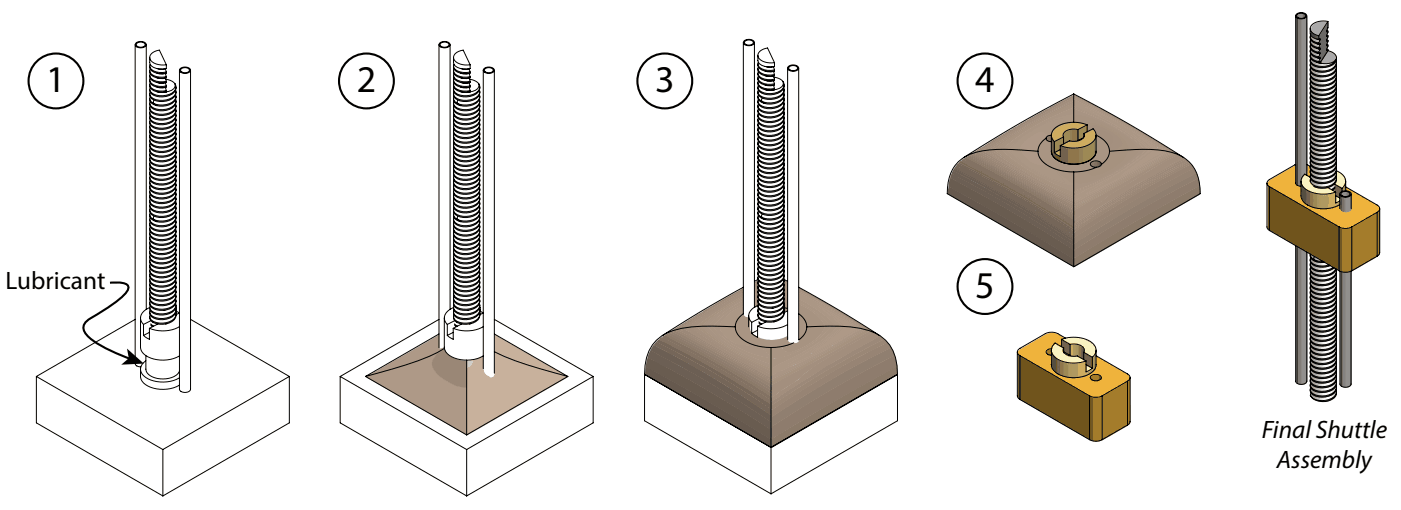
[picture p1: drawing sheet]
<svg xmlns="http://www.w3.org/2000/svg" width="470mm" height="171mm" viewBox="0 0 470 171" stroke-linecap="round" stroke-linejoin="round" font-family="sans-serif">
<defs><g id="words">
<g font-size="12.7">
<text x="15.5" y="30.9">1</text>
<text x="119.7" y="30.9">2</text>
<text x="219.8" y="30.9">3</text>
<text x="327.2" y="30.9">4</text>
<text x="327.2" y="99.8">5</text>
</g>
<g font-size="8.5">
<text x="1.9" y="97">Lubricant</text>
<text x="423.3" y="146.9">Final Shuttle</text>
<text x="428.3" y="157">Assembly</text>
</g>
</g></defs>
<!-- layer: Layer 1 -->
<path d="M259 142.8l21.1-13 11.1-6.1 9-4.5 .8 3.6-21.9 12.3-19.5 11.6a.59 .59 0 0 1-.9 .1l-.1-3.4z" fill-rule="evenodd" fill="#8e7c6d"/>
<path d="M258.8 146.9l1-.4 25.1-14.9 16.1-8.8 .1 2.9-42.3 24.5-.2-2.1z" fill-rule="evenodd" fill="#8b7a6a"/>
<path d="M217.2 120l.5-.1 3.5 1.9 14.4 8 12 7.2 10.8 6.8 .4 .3v3.1l-.7-.1-24.8-14.9-16.3-9-.3-.3v-.5z" fill-rule="evenodd" fill="#695c50"/>
<path d="M258.8 139.7l13.5-8.6 11.9-7.1 14.2-7.4 .6-.1 .5 .9 .7 1.8-19.5 10.5-21.9 13.3-.2-.8z" fill-rule="evenodd" fill="#938170"/>
<path d="M216.7 122.9l19.2 10.6 22.9 13.7v2.9l-41.5-23.9a.99 .99 0 0 1-.9-1.4z" fill-rule="evenodd" fill="#66594e"/>
<path d="M218.1 117.6l.3-.1 6.9 3.6 10.6 5.9 10.5 6.4 11.7 7.6a1.7 1.7 0 0 1 .7 2v1.1l-22.9-14-10.4-5.8-8.3-4.3z" fill-rule="evenodd" fill="#6d5f53"/>
<path d="M219.2 115.6l8.2 4.2 10.4 5.9 20.8 13.3a2.26 2.26 0 0 1 .2 2v.4l-.5-.1-20.9-13.2-9.4-5.4-9.9-5.1z" fill-rule="evenodd" fill="#716256"/>
<path d="M258.8 137.5l9.3-6.2 11.7-7 17.5-9.4a1.98 1.98 0 0 1 1.7 1.6l-18.1 9.6-10.8 6.5-11.3 7.2-.2-1.4z" fill-rule="evenodd" fill="#978473"/>
<path d="M268.1 96.4l13.2 7.6 13.7 8.6-.6 .5-16.2 9.2-18.7 12a.59 .59 0 0 1-.9 0 .59 .59 0 0 1 .1-.9l3-2.4 4-2.5a7.7 7.7 0 0 0 3.2-2.5 142.5 142.5 0 0 1 22.1-13.7l1.2-.7v-.3l-13.4-8.1-10.4-6-.3-.2z" fill-rule="evenodd" fill="#a28e7d"/>
<path d="M220.1 114.6l8.9 4.5a262.9 262.9 0 0 1 29.9 18.3l-.1 1.8-19.4-12.4-11-6.3-9.2-4.9z" fill-rule="evenodd" fill="#756659"/>
<path d="M258.8 135.8l15.2-9.8 13.7-7.8 8.7-4.5 1.4 1.2-9 4.5-7.1 3.9-11.4 6.9-11.4 7.3a1.38 1.38 0 0 1-.1-1.7z" fill-rule="evenodd" fill="#9b8776"/>
<path d="M258.8 134.5l18.4-11.8 17-9.6a1.35 1.35 0 0 1 2.1 .4l.3 .2-10.7 5.7-10.5 6-16.6 10.5-.2-.9z" fill-rule="evenodd" fill="#9f8b7a"/>
<path d="M220.5 114.1l.6-.4 1.3 .6 13 6.9 9.6 5.6 12.7 8a1.53 1.53 0 0 1 1.1 2.1v.4l-11.6-7.6-8.8-5.3-18.3-9.8z" fill-rule="evenodd" fill="#796a5d"/>
<path d="M221.3 113.5l.2-.2a1.82 1.82 0 0 1 2.2 .4l18.6 10.2 16 10a1.07 1.07 0 0 1 .5 1.4v.3l-.9-.4-9.5-6.1-10.5-6.4-16.5-8.7-.3-.3z" fill-rule="evenodd" fill="#7e6e60"/>
<path d="M222 113l1-.7 1 .5 18 9.8 16.8 10.3v1.3l-17.8-10.9z" fill-rule="evenodd" fill="#837264"/>
<path d="M223 112.3l1-.3 11 5.8 21.5 12.5a4 4 0 0 1 2.5 2l-.2 .6-.5-.1-16.2-10z" fill-rule="evenodd" fill="#887768"/>
<path d="M223.7 111.8l.9-.3 1.3 .6 15.9 8.6 16.6 9.9 .5 .4v.7l-.1 .2-21.6-12.8z" fill-rule="evenodd" fill="#8d7b6c"/>
<path d="M233.8 105.6l2.8-1.8 12.9-7.4v.6l-.6 .5-12.2 7-2.6 1.4h-.3z" fill-rule="evenodd" fill="#9a8776"/>
<path d="M224 111.7l11.1-6.9-1.9 1.5-8 5.1z" fill-rule="evenodd" fill="#978473"/>
<path d="M263.2 93.9l1.2 .5v.9a.95 .95 0 0 1-1.1-.3 .95 .95 0 0 1-.1-1.1z" fill-rule="evenodd" fill="#a4907e"/>
<path d="M253.2 94.5l1.3-.6v.2a.99 .99 0 0 1-1.3 .8z" fill-rule="evenodd" fill="#9b8776"/>
<path d="M238.2 108.5a40.1 40.1 0 0 1 11.1-7.8l.2 .1v.7a30 30 0 0 0-10 7.7l-.1 .2a26.1 26.1 0 0 0 13.4 9.2l5.1 1.3a.52 .52 0 0 0 .4-.7 .52 .52 0 0 0-.7-.3l-.2-.2a3.5 3.5 0 0 0-3-2.2l-1.8-.7a8.3 8.3 0 0 1-5.9-5.4 5 5 0 0 1 2.8-5 1.74 1.74 0 0 0 1.8 1.1l.2 1.2a4.4 4.4 0 0 0 3.3 5.5 11.4 11.4 0 0 0 9.3-.5h.3a1.52 1.52 0 0 0 1 2.2 .42 .42 0 0 1 .7 .2 .42 .42 0 0 1-.5 .5l-3.2 .9-3.2 .4-.2 .4 .1 2.9a30.4 30.4 0 0 0 19.3-10.7 30.1 30.1 0 0 0-10.3-8.2v-.9l.2-.1a43.1 43.1 0 0 1 12.4 9.1v.2a60.9 60.9 0 0 1-19.5 12.6 3.6 3.6 0 0 1-2.5 1.1 1.37 1.37 0 0 0-1.4-1.6 47.4 47.4 0 0 1-19.5-11.7l-.2-.7z" fill-rule="evenodd" fill="#a99583"/>
<path d="M268.1 102.2a10.5 10.5 0 0 1 5.4 2.9l2 2.1a2.9 2.9 0 0 1 0 4.6 19.2 19.2 0 0 1-11 6.3l-1.4-.4-.5-.6-.3-.7 2.6-.7 1.3-.6a2.27 2.27 0 0 0 2.4-1.6 4.6 4.6 0 0 0-.3-7.8l-.2-.3z" fill-rule="evenodd" fill="#a79381"/>
<path d="M268.1 98.4l.5-.1 8.3 4.5 10.1 6.2a1.99 1.99 0 0 1 1.7 1.5l-.3 .1-1.7-.9-2.7-2-10.3-5.7 8.2 6.5a.92 .92 0 0 1 .6 1.1 124.2 124.2 0 0 1-18.1 12.5l.3 .3 1.6-.6 12.3-6 .5 .1-1.3 .9-8.7 4.5-9.4 4.2a.65 .65 0 0 1-.9 .2 .65 .65 0 0 1-.2-.9 1.26 1.26 0 0 1 1.1-1.8l4.7-2.5a51.5 51.5 0 0 0 16.2-11 43 43 0 0 0-12.5-9.1z" fill-rule="evenodd" fill="#ac9785"/>
<path d="M268.1 101.3a26.3 26.3 0 0 1 10.6 8.2 30.4 30.4 0 0 1-19.7 10.8l-.2-.4 .1-3.2 3.4-.3a2.75 2.75 0 0 0 4 1.2 17.3 17.3 0 0 0 10.2-7.6v-.4a8.7 8.7 0 0 0-3.9-4.9l-2.6-1.7-1.9-.8z" fill-rule="evenodd" fill="#a99583"/>
<path d="M268.1 97l13.7 7.8 9.1 5.6 .5 .7-28.3 15.8a11.3 11.3 0 0 1-4.3 2l-.1-.1a1.06 1.06 0 0 1 .9-1.5l10.7-5.5 19.8-11.1-6.8-4.6-15-8.5z" fill-rule="evenodd" fill="#a69280"/>
<path d="M268.1 97.7l3.2 1.5 6.5 3.7 11.3 7 .5 .6-.9 .8-12.4 6.9-16.8 8.8a.64 .64 0 0 1-.8-.1 .64 .64 0 0 1-.1-.8l.2-.4 .8-.2 1.3-.9 6.2-2.6 9.5-4.7 6-3.6a20.5 20.5 0 0 1 6-3.2l-.1-.3-.4-.4-9-5.6-11-5.8z" fill-rule="evenodd" fill="#aa9684"/>
<path d="M268.1 105.4a4.9 4.9 0 0 1 2.7 4.3 4.9 4.9 0 0 1-2.7 4.4z" fill-rule="evenodd" fill="#a99583"/>
<path d="M268.1 97.4l13.4 7.5 8.9 5.8-.5-.1-13.5-8.4-8.3-4.5z" fill-rule="evenodd" fill="#a89381"/>
<path d="M253.2 98.9l.9-.6 .5 .1v2.8a1.26 1.26 0 0 1-1.1 1.8l-.3 .2z" fill-rule="evenodd" fill="#aa9684"/>
<path d="M253.2 96.6l.3-.2a.68 .68 0 0 1 1.1-.1l.1 .5a1.53 1.53 0 0 1-1.5 2.1z" fill-rule="evenodd" fill="#a79281"/>
<path d="M253.2 95.1l1.3-.7 .1 .2a1.2 1.2 0 0 1-1.1 1.9l-.3 .1z" fill-rule="evenodd" fill="#a18d7c"/>
<path d="M258.8 128.9l14.5-7.8 17.9-9.9v-.4l-1.7-1.3 3.1 1.9-.3 .4-11.7 6.5a86.6 86.6 0 0 0-14.6 10.2l-7.2 4.8-.2-3.2z" fill-rule="evenodd" fill="#a38f7e"/>
<path d="M263.1 99.3l.7-.1 .6 .3v3.8a1.19 1.19 0 0 1-1.2 1.2z" fill-rule="evenodd" fill="#a89482"/>
<path d="M263.1 94.8l1.3 .5v4.2l-.3-.1a1.34 1.34 0 0 1-1.1-1.9z" fill-rule="evenodd" fill="#ab9684"/>
<path d="M242.3 107.2a12.5 12.5 0 0 1 7.2-4.5v1.6a1.29 1.29 0 0 1-.9 1.8 4.9 4.9 0 0 0 1.2 8.2l1.9 1.1a1.78 1.78 0 0 1-2.1 .3 7.2 7.2 0 0 1-6.1-2.7l-1.1-1.1a2.23 2.23 0 0 1-.7-2.8v-.9z" fill-rule="evenodd" fill="#ac9785"/>
<path d="M240.7 107.6a27.7 27.7 0 0 1 8.8-6.1v1.2a14.5 14.5 0 0 0-7.7 5.7l.2 .8-.4 1a9.7 9.7 0 0 0 7.4 5.4l1.6 .1a4.3 4.3 0 0 1 3.8 .7l1.1 .3a2.94 2.94 0 0 1 2 1.9l.9 .6v.8a29.1 29.1 0 0 1-19.3-10.5z" fill-rule="evenodd" fill="#aa9684"/>
<path d="M230.6 109.5l10.8-7 7.5-4.2 .6-.1a1.79 1.79 0 0 1-1.7 1.9 99.8 99.8 0 0 0-14.1 9.4l1.6 1.2a143.5 143.5 0 0 0 23 13.6l.5 .2v.9l-.3 .1-12.8-6.7-10.7-6.6a7.8 7.8 0 0 0-4.2-2.1l-.3-.2z" fill-rule="evenodd" fill="#a4907e"/>
<path d="M235.6 108.9a69.2 69.2 0 0 1 13.7-9.2l.2 .1v1a35.3 35.3 0 0 0-11.7 8.6 6.3 6.3 0 0 0 2.6 2.9 58.1 58.1 0 0 0 18.2 9.8l.2 1.4a77.1 77.1 0 0 1-23.5-13.8l-.1-.2z" fill-rule="evenodd" fill="#a89482"/>
<path d="M228.3 110l10-6.2a75.8 75.8 0 0 1 11.2-6.2v.6a149.2 149.2 0 0 0-18.9 11.6 4.5 4.5 0 0 1 3.3 1.5l10.5 6.6 13.8 7.4a.58 .58 0 0 1 .7 .4 .58 .58 0 0 1-.4 .7l-13.3-7.2-13.4-7.9a4.3 4.3 0 0 0-3.7-.9z" fill-rule="evenodd" fill="#a18d7c"/>
<path d="M233.7 109.1a110.5 110.5 0 0 1 15.8-10.1v.8a61.2 61.2 0 0 0-14.1 9.7 76.6 76.6 0 0 0 22.9 13.8l.5 .2v1l-7-3.4a115.6 115.6 0 0 1-18.3-11.5z" fill-rule="evenodd" fill="#a69280"/>
<path d="M227 110.3l9.2-5.7 13.3-7.6v.6l-9.8 5.5-11.3 7a1.36 1.36 0 0 1-1.6 .6z" fill-rule="evenodd" fill="#a08c7a"/>
<path d="M224.7 111.6l.9-.5 18.3 9.9 14.6 8.6 .3 .3v1l-17.3-10.2z" fill-rule="evenodd" fill="#917f70"/>
<path d="M225.3 111.2l8-5.1 2.9-1.5-8.9 5.7a1.89 1.89 0 0 1-2 .9z" fill-rule="evenodd" fill="#9b8878"/>
<g fill="#9a8776">
<path d="M231.4 107.2l.7-.3-.8 .5z" fill-rule="evenodd"/>
<path d="M232.5 106.6l.7-.4-.9 .6z" fill-rule="evenodd"/>
<path d="M233.4 105.9h.4l-.5 .2z" fill-rule="evenodd"/>
</g>
<path d="M276 103.3h.3l5.2 3.1 2.6 1.2 2.2 1.6 1.7 .9v.2a104.5 104.5 0 0 1-15.8 8.3l-.1-.6 2.4-1.9a51.9 51.9 0 0 0 8.4-6.6l-6.8-5.8z" fill-rule="evenodd" fill="#ad9987"/>
<path d="M273.6 101.8l1.1 .4 9.6 5.6-2.4-1-5.5-3.4h-.5l6.7 5.4 .5 .7-3 2.7-8.1 6.2 .8-.1 9-4.4 5.9-3.4 .3-.4 .3 .2-.2 .4-7.3 4.3-5.7 2.8a64.2 64.2 0 0 1-10.9 4.8v-.6l9.9-6.2a49.4 49.4 0 0 0 8.3-6.5l-8.5-6.9z" fill-rule="evenodd" fill="#ac9886"/>
<path d="M225.6 111.2a2.48 2.48 0 0 1 2.7 .5l29.7 16.4a1.29 1.29 0 0 1 .8 1.8l-17.6-10.2z" fill-rule="evenodd" fill="#968373"/>
<path d="M226.6 110.8l.9-.2 14 7.6 16.6 9.3 .7 .5v.7z" fill-rule="evenodd" fill="#9a8776"/>
<path d="M258.8 127.1l17.4-9 13.1-7.3 .2-.5 .9 .4-18.5 10.4-11.2 5.9-1.9 .9z" fill-rule="evenodd" fill="#a79382"/>
<path d="M227.5 110.6l.2-.1a5.5 5.5 0 0 1 3.6 1.5l27 15 .5 .3v.7z" fill-rule="evenodd" fill="#9b8878"/>
<path d="M228.2 110.4l1-.2 1.9 .9 26.8 15.1a.85 .85 0 0 1 .9 1.1z" fill-rule="evenodd" fill="#9e8a79"/>
<path d="M229.2 110.2h1.1l15.3 9 13.2 7.1v.4l-1-.4-16.8-9.2z" fill-rule="evenodd" fill="#a08c7a"/>
<path d="M287.9 110.7l.5-.1-.7 .3z" fill-rule="evenodd" fill="#ac9785"/>
<path d="M360.2 86.6l21.8-13.1 20.1-11.2h.5a3.7 3.7 0 0 1-.3 3.1l-41.9 24.1-.3-.8z" fill-rule="evenodd" fill="#8b7a6a"/>
<path d="M318.7 59.8l.5-.1 17 9.4 24 14.6a4 4 0 0 1 .1 3.1l-.7-.2-23.1-13.8-18-10.1-.3-.3v-.5z" fill-rule="evenodd" fill="#695c50"/>
<path d="M318.2 62.4l19.4 10.8 22.7 13.6v2.7l-42-24.3a3.3 3.3 0 0 1-.1-2.8z" fill-rule="evenodd" fill="#66594e"/>
<path d="M360.3 83.7l22.1-13.5 11.4-6.3 7.6-4 .7-.1 .5 2.5-20 11.1-22.3 13.1z" fill-rule="evenodd" fill="#8e7c6d"/>
<path d="M360.4 81.6l21-13 18.7-10a.94 .94 0 0 1 1-.5 .94 .94 0 0 1 .7 1l.3 .7-21.8 11.9-20 12-.2-.6z" fill-rule="evenodd" fill="#917f6f"/>
<path d="M360.3 79.6l10.7-6.8 11.2-6.7 10-5.5 8-4.2 .5 .1 .8 1.6-10 5.1-10.1 5.6-21.1 12.9-.1-.5z" fill-rule="evenodd" fill="#948171"/>
<path d="M360.2 78l13.4-8.6 14.8-8.6 10.9-5.7 .5 .2 .9 1.2-8.9 4.5-10.6 5.8-20.9 12.9z" fill-rule="evenodd" fill="#978473"/>
<path d="M319.2 58.2l10.8 5.6 9.3 5.3 20.6 12.8a1.87 1.87 0 0 1 .4 2l-22.6-13.8-19-10.3z" fill-rule="evenodd" fill="#6d5f53"/>
<path d="M380.9 43.2l2.9 1.5 12.6 7.7 .4 .4-.1 .2-17.4 9.9-18.4 11.8h-.6l-.1-.8 1-.8 3.8-2.4 2.2-1.9 1.8-1a133.1 133.1 0 0 1 15.1-9.8l8.5-4.9a2.27 2.27 0 0 0 1.8-1.3l-13.4-8.2z" fill-rule="evenodd" fill="#a28e7d"/>
<path d="M319.6 57.3l.6 .1 6.9 3.7 10.4 5.7 9.3 5.6 13 8.3a1.31 1.31 0 0 1 .5 1.6l-20.7-12.8-19.8-10.9-.6-.4z" fill-rule="evenodd" fill="#6d6054"/>
<path d="M321.2 55l.2-.2 3.9 1.9 15.5 8.5 7 4.2 12.3 7.9a1.1 1.1 0 0 1 .2 1.5l-.5-.1-11.4-7.4-9.9-6-17.4-9.5-.2-.4z" fill-rule="evenodd" fill="#756659"/>
<path d="M320.7 55.6l.2-.2 9.6 5.1 9.4 5.4 19.8 12.6a.74 .74 0 0 1 .6 .5 .74 .74 0 0 1-.2 .8l-20.1-12.6-10.1-5.8-9.3-4.9-.3-.3z" fill-rule="evenodd" fill="#736558"/>
<path d="M323.2 53.3l1-.5 9.8 5.2 12.7 7.2 13.3 8.2a1.22 1.22 0 0 1 .3 1.5l-17.1-10.3-19.9-10.9z" fill-rule="evenodd" fill="#837264"/>
<path d="M322.7 53.5l.5-.2 15 8.2 9.9 5.7 12.2 7.7a.56 .56 0 0 1 .1 .8 .56 .56 0 0 1-.9-.1l-17.9-11.1-18.9-10.2-.3-.4z" fill-rule="evenodd" fill="#7e6e60"/>
<path d="M320 56.6l10.5 5.4 12.7 7.3 16.9 10.8 .2 .2v.9l-20.9-13.1-10.7-6.1-9.1-4.7z" fill-rule="evenodd" fill="#716256"/>
<path d="M360.3 77.2l11.1-7.2 13.3-7.9 13.9-7.3 .6-.1 .3 .3-17.5 9.5-21.1 13.2a.39 .39 0 0 1-.6 0 .39 .39 0 0 1 0-.5z" fill-rule="evenodd" fill="#9a8776"/>
<path d="M360.3 74.7l17.9-11.3 18.1-10.3a.54 .54 0 0 1 .9-.2 .54 .54 0 0 1-.1 .9l-17.9 10-18.2 11.5a.41 .41 0 0 1-.6 0 .41 .41 0 0 1-.1-.6z" fill-rule="evenodd" fill="#a08c7b"/>
<path d="M322 54.1l.4-.2 18.1 9.9 19.8 12.1a.45 .45 0 0 1 0 .7 .45 .45 0 0 1-.6-.1l-17.6-11-19.4-10.5a.69 .69 0 0 1-.7-.9z" fill-rule="evenodd" fill="#7a6b5d"/>
<path d="M323.9 52.8l.2-.2a1.91 1.91 0 0 1 2.2 .6l11.8 6.4 13.9 8.1 8.3 5.1v.9l-18.2-11z" fill-rule="evenodd" fill="#877667"/>
<path d="M360.3 75.4l15.9-10 9.3-5.4 12-6.7 .8 .5-18.6 10.3-18.8 11.8h-.6z" fill-rule="evenodd" fill="#9f8b7a"/>
<path d="M320.3 56.2l8.8 4.6 12.7 7.2 18.5 11.7v.6l-21.6-13.4-18.7-10.3z" fill-rule="evenodd" fill="#716256"/>
<path d="M321.6 54.5l.5 .1 7.5 3.9 11.9 6.6 18.2 11.4a.8 .8 0 0 1 .6 1.2l-17.9-11.4-20.8-11.3-.2-.2z" fill-rule="evenodd" fill="#78695c"/>
<path d="M360.3 76.7l8.2-5.3 14.7-8.8 15.4-8.3 .6 .4-9.3 4.7-8.7 4.9-9.8 5.9-10.3 6.7-.8 .2z" fill-rule="evenodd" fill="#9a8776"/>
<g fill="#9c8978">
<path d="M360.3 75.9l23.6-14.4 14.4-7.7 .2 .2-.2 .5-16.8 9-18.3 11.3a5.3 5.3 0 0 1-2.9 1.6z" fill-rule="evenodd"/>
<path d="M360.3 76.4l20.4-12.6 17.8-9.8 .3 .3-16.7 9-13.4 8.2-8 5.1-.4 .2z" fill-rule="evenodd"/>
</g>
<path d="M324.5 52.4h1l19.4 10.8 13.5 8 2 1.3-.1 .3-22.4-13.1z" fill-rule="evenodd" fill="#8a796a"/>
<path d="M321.9 54.3l21.2 11.6 11.9 7.3 5.3 3.4v.3l-17.7-11-11.5-6.5-9.5-4.8z" fill-rule="evenodd" fill="#796a5c"/>
<path d="M324.9 52.1h.4l6.8 3.6 13.4 7.5 13.6 8.1 1.3 .9-.1 .2-16.9-9.9-18.6-10.2z" fill-rule="evenodd" fill="#8b7a6b"/>
<path d="M368.7 36.2l12.6 7.1-.8-.1-11.5-6.5z" fill-rule="evenodd" fill="#a28d7c"/>
<path d="M329.9 49l8.4-5.2 1.2-.4-.2 .3-9 5.5-.4 .1z" fill-rule="evenodd" fill="#988574"/>
<path d="M351.8 36.3l8.6-4.4a3.7 3.7 0 0 1-2.3 1.4l-5.7 3.1z" fill-rule="evenodd" fill="#9a8675"/>
<path d="M345 40.1l6.8-3.8-.1 .4-6.2 3.4z" fill-rule="evenodd" fill="#988574"/>
<path d="M360.3 31.7l5.2 2.8h-.7l-2.3-1.1a3.1 3.1 0 0 1-2.2-1.7z" fill-rule="evenodd" fill="#a28e7c"/>
<path d="M324.9 52.1l5.1-3.1-.5 .7-3.1 2z" fill-rule="evenodd" fill="#968473"/>
<path d="M365.3 34.5l1.9 .8 1.6 1.1h-.3l-3.1-1.6z" fill-rule="evenodd" fill="#a28e7c"/>
<path d="M341.2 42.2l3.8-2.1-.2 .4-3.2 1.9z" fill-rule="evenodd" fill="#978473"/>
<path d="M339.3 43.4l1.9-1.2a1.85 1.85 0 0 1-1.9 1.2z" fill-rule="evenodd" fill="#968473"/>
<path d="M360.3 70.4l33-18.5a.71 .71 0 0 1 .8-.4 .71 .71 0 0 1 .6 .6l-7.5 4.2-8.4 5.2a54.7 54.7 0 0 0-9.7 6.4l-2.3 1.5a14.1 14.1 0 0 1-4.5 3.1l-.4 .3a1.85 1.85 0 0 1-1.6 .9z" fill-rule="evenodd" fill="#a38f7e"/>
<g fill="#a5917f">
<path d="M360.3 69.8l8.8-4.7 23.9-13.5v-.4l-3.7-2.4-.3-.5 5 3.1-.4 .6-29.8 16.6a7.3 7.3 0 0 1-3.5 1.8z" fill-rule="evenodd"/>
<path d="M360.3 32l13.3 7 6.3 3.6 7.5 4.7h-.6l-14.6-8.6-11.7-6.2z" fill-rule="evenodd"/>
<path d="M387.4 47.3l1.6 1-1.1-.4z" fill-rule="evenodd"/>
</g>
<path d="M325.3 52.1l.1-.1a35.1 35.1 0 0 1 8.3 4.2l25.1 14.4 1.4 .9 .1 .7-19.3-11.4z" fill-rule="evenodd" fill="#8e7c6d"/>
<path d="M326.3 51.6l3.6-2.4 15.1-9.1 15.3-8v.5l-16.9 9.2-11.5 6.9-3.7 2.5z" fill-rule="evenodd" fill="#9d8a78"/>
<path d="M325.6 52l.5-.2 .9 .4 11.1 6 20.5 11.9 1.7 1.1v.5l-20.2-11.8z" fill-rule="evenodd" fill="#917f6f"/>
<path d="M326.1 51.8l.4-.2 2.7 1.5 16.3 9 14.4 8.3 .4 .4v.4z" fill-rule="evenodd" fill="#928070"/>
<path d="M326.5 51.6l.3-.1 1.2 .5 10.3 5.7 20.7 11.9a1.37 1.37 0 0 1 1.3 1.2z" fill-rule="evenodd" fill="#958373"/>
<path d="M326.8 51.5a2.86 2.86 0 0 1 2.5 .9l31 17.3v.7z" fill-rule="evenodd" fill="#978474"/>
<path d="M360.3 69.5l32.3-18-.1-.4-1.8-1.1-.2-.4 2.7 1.6 .1 .2-.5 .5-22.6 12.7-9.5 5.1-.4 .1z" fill-rule="evenodd" fill="#a69280"/>
<path d="M360.3 32.3l14.6 7.8 12.5 7.2 3.4 2.3h-.7l-14.2-8.5-15.2-8.1z" fill-rule="evenodd" fill="#a6917f"/>
<path d="M328.4 50.7l17-10.2 14-7.6 .9-.3 .2 .4a3.1 3.1 0 0 1-2.2 1.4l-14.6 7.9-13.2 8.4-1.8 .4-.5-.1z" fill-rule="evenodd" fill="#a18d7c"/>
<path d="M327.3 51.4l.3-.2a4 4 0 0 1 3.1 1.3l26.7 14.9a5.6 5.6 0 0 1 3 2l-.1 .4-.7-.2z" fill-rule="evenodd" fill="#998676"/>
<path d="M328.2 51l.9-.1 .9 .4 30.3 17.2 .1 .6-30.2-16.7z" fill-rule="evenodd" fill="#9d8a79"/>
<g fill="#968373">
<path d="M357 68.5l.7 .4z" fill-rule="evenodd"/>
<path d="M355.5 67.6l.6 .4z" fill-rule="evenodd"/>
<path d="M358.6 69.4l.6 .4z" fill-rule="evenodd"/>
<path d="M353.4 66.4l.6 .3z" fill-rule="evenodd"/>
</g>
<path d="M360.3 32.6l17.9 9.6 12.3 7.4 1.8 1.3v.3l-9.1 5.3-22.3 12.2-.6-.1v-.5l.9-.5 23.6-12.7 6.7-4-7.3-4.6-9.7-5.6-13.1-6.7a1.4 1.4 0 0 1-1.1-1.4z" fill-rule="evenodd" fill="#a99583"/>
<path d="M360.3 68.6l1.3-.5 21.9-12 8.4-4.7 .4-.5 .5 .2-.1 .4-25.6 14.3-6.4 3.3-.4-.1z" fill-rule="evenodd" fill="#a89482"/>
<path d="M360.3 69l6.8-3.3 17.6-9.8 8.1-4.8 .1 .3-.3 .3-24.2 13.6-8.1 4.2z" fill-rule="evenodd" fill="#a69281"/>
<path d="M360.3 33.2l15.5 8 10.3 6 5.7 3.7-7.5 4.4-23.6 12.8h-.4l-.1-.2a6.3 6.3 0 0 1 3.6-2.3l11.6-5.9 15.6-8.7a205.1 205.1 0 0 0-27.1-15.2l4.9 3a70 70 0 0 1 16.6 11.3v.2a85.6 85.6 0 0 1-22.6 14.2l-1.5 .8a.67 .67 0 0 1-1.1-.4 7.2 7.2 0 0 1 4.1-2.1 64.3 64.3 0 0 0 19.9-12.5 40.9 40.9 0 0 0-10.2-7.7l-4.5-2.5-5.3-2.5a7.9 7.9 0 0 1-4-2.2z" fill-rule="evenodd" fill="#ab9684"/>
<path d="M330.6 50.4l14.8-9.2 9.7-5.3 5.2-2.5v.3l-.8 .6-8.3 4.2-7.5 4.2-11.5 7.6 14.4 9 13.6 7.2 .2 .6h-.5l-2.1-1.1-9.8-5.2-14.3-8.7a4.2 4.2 0 0 0-3.2-1.5z" fill-rule="evenodd" fill="#a38f7e"/>
<path d="M329.1 50.9a4.6 4.6 0 0 1 3.6 1.3l14.5 8.5 10.6 5.8a3.7 3.7 0 0 1 2.5 1.6v.1a2.74 2.74 0 0 1-2.2-.9l-21-11.7z" fill-rule="evenodd" fill="#9e8b7a"/>
<path d="M330 50.7h.2a5.2 5.2 0 0 1 3.5 1.6l9.9 6 9.1 5.1 .4 .7-8.8-4.9z" fill-rule="evenodd" fill="#a08c7b"/>
<g fill="#9d8a79">
<path d="M356.7 66.5l3.6 1.8v.2z" fill-rule="evenodd"/>
<path d="M354.8 65.5l1.6 .9z" fill-rule="evenodd"/>
<path d="M352.2 64.1l1.2 .6z" fill-rule="evenodd"/>
<path d="M348.8 62.2l.9 .5z" fill-rule="evenodd"/>
<path d="M349.9 62.8l.9 .5z" fill-rule="evenodd"/>
<path d="M351.1 63.4l.9 .5z" fill-rule="evenodd"/>
<path d="M353.6 64.8l.9 .5z" fill-rule="evenodd"/>
<path d="M347.9 61.7l.6 .3z" fill-rule="evenodd"/>
</g>
<path d="M333.7 49.9l2-1.5a138.7 138.7 0 0 1 24.3-13.9h.3v1.4l-1.4 .7a71.1 71.1 0 0 0-22.7 13.7 77.6 77.6 0 0 0 23.9 14l.2 .3 .1 1-.2 .3a118.2 118.2 0 0 1-26.6-15.6z" fill-rule="evenodd" fill="#a79381"/>
<path d="M331.9 50.2l13.4-8.6 7.5-4.1 7.5-3.8v.8l-8.7 4.3a110.6 110.6 0 0 0-17.9 11.3v.2a126.7 126.7 0 0 0 26.6 15.6v.7l-11.5-5.9-8.8-5.3-6.6-4.3-1.4-.6z" fill-rule="evenodd" fill="#a4907e"/>
<path d="M380 44.4h.5l2 1.2 5.8 3.7 1.6 .8 .3 .4-.4 .1-1.8-.8-5.9-3.9 5 4a3.1 3.1 0 0 1-1.7 2l-9.2 6.9 7.2-4.1a27.7 27.7 0 0 1 7.6-4l.1 .1a6.6 6.6 0 0 1-3.1 2l-16.1 8.8-5.5 2.7-1.5 .7-.5-.1 .2-.4 13.3-8.2 8.1-6-.3-.6-4-3.2a3.1 3.1 0 0 1-1.7-2.1z" fill-rule="evenodd" fill="#ac9886"/>
<path d="M363.8 35.6a208.4 208.4 0 0 1 27.1 15l-.1 .1a.57 .57 0 0 1-.9-.4l-9.8-5.8 .9 1.2 5.3 4.4-2.3 2-3.5 2.5 .2-.5 4.9-3.8a92.2 92.2 0 0 0-18.9-12.5z" fill-rule="evenodd" fill="#ac9785"/>
<path d="M360.3 65.3l1.4-.3 7.3-3.7a74.7 74.7 0 0 0 16.3-11.1l-2.3-2.1 2.7 2 .1 .4-9.3 6.8-12 7.7 8.6-4.1 18.1-10 .1 .2-16 8.9-15 7.5z" fill-rule="evenodd" fill="#ab9785"/>
<path d="M360.3 35.8l2.3 .9a67.8 67.8 0 0 1 21.9 13.5 68.6 68.6 0 0 1-23.3 14l-.9 .4a1.49 1.49 0 0 1 1.6-1.4 56.6 56.6 0 0 0 21.8-13 60.2 60.2 0 0 0-22.9-13.5l-.5-.5z" fill-rule="evenodd" fill="#aa9684"/>
<path d="M353 63.8l.5 .1 6.6 3.4 .2 .6-7.1-3.7z" fill-rule="evenodd" fill="#a08c7b"/>
<path d="M330.9 50.6l1.1 .2 11.2 7 8 4.6 9.1 4.7v.4l-7.3-3.7-8-4.5z" fill-rule="evenodd" fill="#a18d7c"/>
<path d="M353.6 64.3l1.2 .7z" fill-rule="evenodd" fill="#a08c7b"/>
<path d="M336.3 49.8a85.2 85.2 0 0 1 24-14l.3 .6 .6 .3a63.1 63.1 0 0 1 22.7 13.3v.2a60.5 60.5 0 0 1-23.3 13.8l-.3 .6a77.3 77.3 0 0 1-24.3-14.2z" fill-rule="evenodd" fill="#a99583"/>
<path d="M381.7 45.7l1.1 .4a29.8 29.8 0 0 0 8 4.6l-15 8.4 .9-1.1 7.1-5.1 3.2-2.6-.2-.4z" fill-rule="evenodd" fill="#ad9987"/>
<g fill="#ac9785">
<path d="M377.3 56.7l1.2-.7z" fill-rule="evenodd"/>
<path d="M379.7 55l.4-.2-.5 .4z" fill-rule="evenodd"/>
</g>
<path d="M360.3 37.3l.4-.1a50.8 50.8 0 0 1 22.6 13.1 50.3 50.3 0 0 1-22.8 12.9l-.3-.5v-.5a39.9 39.9 0 0 0 21.8-11.7l.1-.2a29.2 29.2 0 0 0-10.1-8.1 30.2 30.2 0 0 0-11.7-3.9z" fill-rule="evenodd" fill="#a89482"/>
<path d="M337.3 49.8a58 58 0 0 1 22.7-12.8l.3 .3v.9a42.6 42.6 0 0 0-22.5 12 40.6 40.6 0 0 0 21 11.8l1.6-.1-.2 1.5a51.9 51.9 0 0 1-23.1-13.2z" fill-rule="evenodd" fill="#aa9684"/>
<path d="M337.8 49.7a41.6 41.6 0 0 1 22.1-11.5h.4l.2 .4-.1 2.6-3.8 .7a.38 .38 0 0 1-.5-.2 .38 .38 0 0 1 .4-.5 .78 .78 0 0 0 .2-1 .78 .78 0 0 0-1-.3 34.1 34.1 0 0 0-17.2 10.3 31 31 0 0 0 12.9 9.1l5.3 1.7h.5l-1.3-1.7a2.66 2.66 0 0 1-1.4-2.3l.5 .1 1.5 1.5 3.9 2.7v.4a8.6 8.6 0 0 1-6.4-.8 40.3 40.3 0 0 1-16.4-10.7z" fill-rule="evenodd" fill="#ab9684"/>
<path d="M360.3 38.3a26.5 26.5 0 0 1 9.9 2.9 35.3 35.3 0 0 1 12.1 8.9 5.7 5.7 0 0 1-2.6 3 39.1 39.1 0 0 1-19.4 9.1l-.2-2.2a1.86 1.86 0 0 1 1-2.4h.4a.96 .96 0 0 1-.2 1.7 1.08 1.08 0 0 0-.4 1.3 1.08 1.08 0 0 0 1.3 .6 32.3 32.3 0 0 0 19.4-10.9v-.2a35 35 0 0 0-21.3-11.4z" fill-rule="evenodd" fill="#a89482"/>
<path d="M350 47.2a.88 .88 0 0 1 1.6-.1l1.3 .6 .2 1a5.1 5.1 0 0 0 4.6 6.1l2.4 .2a9.3 9.3 0 0 0 6.9-2.4 8.8 8.8 0 0 0 .6-5.1l.1-1.7 .3-.3a5.8 5.8 0 0 1 4.4 6.1 5 5 0 0 1-2.8 3.7 2.38 2.38 0 0 0-3.4-.5 1.09 1.09 0 0 0 1.4 1.3l.4 .1a13.5 13.5 0 0 1-7.4 1.7l-1.8 .2 1.5 1v2.2a7.3 7.3 0 0 1-3.4-2.1l-1-.9a2.96 2.96 0 0 0-2.6-1.6 8.2 8.2 0 0 1-5-5.1 4.8 4.8 0 0 1 1.7-4.4z" fill-rule="evenodd" fill="#a99583"/>
<path d="M353.8 43.2a10.8 10.8 0 0 1 6.5-2l.7-.2 1.6 .2a2.77 2.77 0 0 1 2.2 1l-.3 .2a6 6 0 0 1-4.7 1.3l-.8 .1a2.21 2.21 0 0 0-2 2.4l-1.6 .9a1.91 1.91 0 0 1-1.9 .3l-.5-.7a2.82 2.82 0 0 1 .8-3.5z" fill-rule="evenodd" fill="#c8af70"/>
<path d="M339 49.1a35.7 35.7 0 0 1 17.1-9.4 1.11 1.11 0 0 1 .7 .9 1.11 1.11 0 0 1-.6 1.1l-1.4 .9-.2-.2a1 1 0 0 0 .1-1.3 1 1 0 0 0-1.4-.2 29.7 29.7 0 0 0-14.1 9.3 25.8 25.8 0 0 0 13.5 8.9l.1-.5a1.73 1.73 0 0 1 .2-2.3l1.5 .7 .2 .9 1.5 1.5 .4 .9 .8 .6-.2 .4a36.1 36.1 0 0 1-18.9-10.9v-.5z" fill-rule="evenodd" fill="#ab9685"/>
<path d="M360.3 38.7a31.1 31.1 0 0 1 13.8 4.8l4 2.8 3.5 3.4a.72 .72 0 0 1-.1 1.1 33.9 33.9 0 0 1-19.3 10.6 1.24 1.24 0 0 1-1.5-.7 1.24 1.24 0 0 1 .5-1.5l.7-1.5h.7v2.2a8.5 8.5 0 0 0 6.6-1 25.3 25.3 0 0 0 11.5-8.5 9.9 9.9 0 0 0-4.1-4.5 28.6 28.6 0 0 0-12.6-5.7l-1.9 .5a.68 .68 0 0 1-1 .5h-.8z" fill-rule="evenodd" fill="#a79381"/>
<path d="M358.5 58l2.1-.1-.3 1.2-1.3-.6z" fill-rule="evenodd" fill="#a89482"/>
<path d="M343.4 47.3l2.5-1.8a6.2 6.2 0 0 1 3.9-1.5l1.3 .8a.77 .77 0 0 1 .8 .7 .77 .77 0 0 1-.6 .8 4.9 4.9 0 0 0-1.5 7.8l1.1 1.1-.1 .3a8.3 8.3 0 0 1-8.4-4.6l-.3-.2a2.83 2.83 0 0 1 1.3-3.4z" fill-rule="evenodd" fill="#ae9988"/>
<path d="M364 41.2a7.7 7.7 0 0 1 5.4 .7l3.6 1.7a9.5 9.5 0 0 1 5.8 6.5l-.3 .7a11 11 0 0 1-5.9 6.1 12 12 0 0 1-6.6 2l-.8-.4-.6-1a4.7 4.7 0 0 1 3.7-.4 6.4 6.4 0 0 0 5.7-3.3 2.31 2.31 0 0 0-1.7-2.2 1.31 1.31 0 0 1 1.3-1.6l1.8-1a1.18 1.18 0 0 0 .8-1.2 1.18 1.18 0 0 0-.8-1 14.5 14.5 0 0 0-8.8-4.5l-1.5 1.3-.4-.5 .1-1.1-.9-.4z" fill-rule="evenodd" fill="#a59180"/>
<path d="M340.6 48.2a30.4 30.4 0 0 1 13.7-7.6 1.05 1.05 0 0 1 .4 1.8l-1.1 1.3-.7 1.3-.7-2.3a16.1 16.1 0 0 0-11 6.2l-.7 1.1a12.4 12.4 0 0 0 8.9 6.5l.3-.1a2.63 2.63 0 0 1 3.3-.1l-.4 1.2 .3 .8a.59 .59 0 0 1 0 .9 .59 .59 0 0 1-.8 0 27.8 27.8 0 0 1-13.1-8.9 3.2 3.2 0 0 1 1.6-2.1z" fill-rule="evenodd" fill="#ac9786"/>
<path d="M362 40.5a8.5 8.5 0 0 1 7.2 1 22.7 22.7 0 0 1 11.5 8.7 23.6 23.6 0 0 1-11.9 9l-1.3 .4a5.9 5.9 0 0 1-3.5 .3l-.4-1.1v-1.2l1-.3 .4 .6a2.12 2.12 0 0 0 2.8 .8 16 16 0 0 0 10.1-7.2 3.7 3.7 0 0 0-1.1-4.8 18.9 18.9 0 0 0-12.5-5.6 .77 .77 0 0 1-1.2 .4l-1.2-.3z" fill-rule="evenodd" fill="#a69281"/>
<path d="M355.9 48.8l.2-.1a7.9 7.9 0 0 1 5.3-1.4l.3-.1a2.46 2.46 0 0 0 2-1.9 2.12 2.12 0 0 1 1.7-1.4l.6-.3a1.35 1.35 0 0 1 1.5 .1 1.35 1.35 0 0 1 .4 1.4 4.3 4.3 0 0 1-3.6 4.2l-2.2 .6-2.3 .1-2.8-.5-1-.3z" fill-rule="evenodd" fill="#c8af70"/>
<path d="M342.1 47.6l1-.9a16.8 16.8 0 0 1 8.1-4.1l1.3 .1 .3 2.9a1.22 1.22 0 0 1-1.7-.6 3.1 3.1 0 0 0-4.4 .2 9 9 0 0 0-4.7 4.8l.1 .5 .4 .3a9.8 9.8 0 0 0 4.9 4.2l2.1 .5 1.4-.3 .9 .6-.8 .3a3.2 3.2 0 0 1-3.3 .3 12.9 12.9 0 0 1-6.9-5.7l-.4-.2-.1-.5z" fill-rule="evenodd" fill="#ac9886"/>
<path d="M364.9 43.5l.3-.1a2.11 2.11 0 0 1 3.1-1 12.9 12.9 0 0 1 8.1 5.6 3.6 3.6 0 0 1-2.8 2.1l-1.2 .5-.6-2a2 2 0 0 0 1-2.8 5.7 5.7 0 0 0-5.4-1.8l-.7-.5-1.8 .8z" fill-rule="evenodd" fill="#a4907f"/>
<path d="M366.5 56.8l2.7-1.2a6.7 6.7 0 0 0 3.1-4 2.05 2.05 0 0 1 1.9 1.7 2.05 2.05 0 0 1-1.1 2.2 6.1 6.1 0 0 1-6.6 1.3z" fill-rule="evenodd" fill="#a5917f"/>
<path d="M367.4 44a4.6 4.6 0 0 1 5.9 2.8l-.3 .9-1.2 .9-1.7-1.7-1.6-1.1a.76 .76 0 0 1-.8-1z" fill-rule="evenodd" fill="#a38f7e"/>
<path d="M364.3 49.2l2.6-1.6 .3 .4 .1 2.8a2.83 2.83 0 0 1-2.4 3.5l-.5 .2-.2-.3z" fill-rule="evenodd" fill="#9b8652"/>
<path d="M362.6 57.7l1-.1 .3 1.6a.64 .64 0 0 0 .8 .7 23.3 23.3 0 0 0 15.9-9.8l-2.5-3.2 2.5 2.6a1.01 1.01 0 0 1 0 1.4 28.3 28.3 0 0 1-15.8 9.5l-2.2-.2-.2-.4z" fill-rule="evenodd" fill="#a79381"/>
<path d="M362.1 49.7l1.2-.2 .1 .2 .1 4.4a.92 .92 0 0 1-.6 .8 .92 .92 0 0 1-.9-.1l-.1-4.3z" fill-rule="evenodd" fill="#95814f"/>
<path d="M363.3 49.5l1-.3 .1 .8v4.5l-1.1 .3z" fill-rule="evenodd" fill="#998451"/>
<path d="M361.1 49.9l1-.2v5.4l-.7 .1h-.3l-.2-.5v-4.4z" fill-rule="evenodd" fill="#917e4d"/>
<path d="M360.1 49.9h1v5.3h-.5a.52 .52 0 0 1-.6-.1 .52 .52 0 0 1-.1-.6v-4.2z" fill-rule="evenodd" fill="#8d7a4a"/>
<path d="M352.8 45.9l.2 .4a5.9 5.9 0 0 1 .8 5.7l-.2 .7a5.9 5.9 0 0 1-.8-4.5l-.2-1.6z" fill-rule="evenodd" fill="#6f603b"/>
<path d="M359.2 49.7l.9 .2v5.3h-.9l-.2-.5v-4.5z" fill-rule="evenodd" fill="#887548"/>
<path d="M367.8 46.2v1.9a7 7 0 0 1-.7 4.7v-3.2a3.8 3.8 0 0 1 .7-3.4z" fill-rule="evenodd" fill="#96824f"/>
<path d="M358.4 49.7h.8v5.5l-.8-.1-.2-.5v-4.4z" fill-rule="evenodd" fill="#837145"/>
<path d="M357.8 49.6l.6 .1v5.4l-.6-.2-.2-.4v-4.4z" fill-rule="evenodd" fill="#7e6d42"/>
<path d="M353.7 51.3h.2a2.29 2.29 0 0 1 1.8 2.1l-.2 .8a2.35 2.35 0 0 1-1.9-2.7z" fill-rule="evenodd" fill="#665836"/>
<path d="M356.8 49.3l.5 .2 .2 .5v4.3l-.2 .5-.7-.2v-.5v-4.2z" fill-rule="evenodd" fill="#76663e"/>
<path d="M357.3 49.5l.5 .1v5.3l-.5-.1z" fill-rule="evenodd" fill="#7a6a40"/>
<path d="M356.3 49.1l.5 .2v1.9a5.2 5.2 0 0 1-.3 3.4l-.1-.1a4.3 4.3 0 0 1-.3-3.1z" fill-rule="evenodd" fill="#72633c"/>
<path d="M355.9 49l.4 .1v5.3l-.8-.2z" fill-rule="evenodd" fill="#6e5f3a"/>
<path d="M366.2 54.6l1-.4 .2 .8-.2 1.2-1.1-.6-.2-.3z" fill-rule="evenodd" fill="#887768"/>
<path d="M351.3 46l1-.4-.1 2a.97 .97 0 0 1-.9-.5 .97 .97 0 0 1 0-1.1z" fill-rule="evenodd" fill="#8a7869"/>
<path d="M367.2 54.2l.6-.1 .2 .4-.2 1.7h-.6z" fill-rule="evenodd" fill="#837264"/>
<path d="M352.3 45.6h.5v2.1l-.6-.1z" fill-rule="evenodd" fill="#847365"/>
<path d="M368.7 54.3a.89 .89 0 0 1 .9 .9 .89 .89 0 0 1-.9 .9l-.2-1.1z" fill-rule="evenodd" fill="#685b4f"/>
<path d="M367.8 54.1a1.22 1.22 0 0 1 .3 2.1h-.3z" fill-rule="evenodd" fill="#7a6b5d"/>
<path d="M368.3 54.2l.4 .1v1.8l-.4 .1z" fill-rule="evenodd" fill="#726457"/>
<g fill="#9b8652">
<path d="M353.9 47.6l2.9-1.4a1.86 1.86 0 0 1 2.1-2.3v3.4l-3 1.7v.7a.85 .85 0 0 1-.8 1.2l-1.3 .4z" fill-rule="evenodd"/>
<path d="M361.7 43.7l3.1-1.7 .1 .7a1.72 1.72 0 0 1-1.1 2.3 1.41 1.41 0 0 1-1.3 1.9l-.8 .4-.1-.3z" fill-rule="evenodd"/>
</g>
<path d="M359.6 43.5l.7-.1 .2 .6 .1 1.8-.3 1.8h-.5l-.4-.5z" fill-rule="evenodd" fill="#8f7c4c"/>
<path d="M358.7 43.8l.9-.3v4l-.8-.1z" fill-rule="evenodd" fill="#96814f"/>
<path d="M360.3 43.4l.4 .1a5.4 5.4 0 0 1 0 4.1h-.4z" fill-rule="evenodd" fill="#897748"/>
<path d="M361.2 43.5l.5 .2-.1 3.7h-.4l-.2-1.3z" fill-rule="evenodd" fill="#7d6d42"/>
<path d="M360.8 43.5h.4v3.9l-.4 .2z" fill-rule="evenodd" fill="#837246"/>
<path d="M363.8 45v.9z" fill-rule="evenodd" fill="#76663e"/>
<path d="M353.9 51.3l2-.9v2.1l-1.4-.7z" fill-rule="evenodd" fill="#c8af70"/>
<path d="M165.9 112.2l24.6 14.1-33.8 19.6-.2-.7 .1-21.9a3 3 0 0 0 2-2.6l3.6-1.2v1.8a5.4 5.4 0 0 0 1.1 4.5h.2a1.43 1.43 0 0 0 2.4-.2z" fill-rule="evenodd" fill="#c8b19c"/>
<path d="M123 126.2l24.4-14.1 .1 4.6 .3 .1 1.2-.5 .3 .2-1.1 1.2a5.1 5.1 0 0 0-3 5.1 12.5 12.5 0 0 0 8.1 6.5l3.4 .8v15.8l-33.4-19.2z" fill-rule="evenodd" fill="#ae9987"/>
<path d="M146.5 118.8l2.7-2.1a6.2 6.2 0 0 0 5.7 4.1l1.8 .1 .1 .5-.1 8.7a16 16 0 0 1-11.3-6.3 3.7 3.7 0 0 1 1.1-5z" fill-rule="evenodd" fill="#9a8776"/>
<path d="M156.7 120.9l2-.1a2.48 2.48 0 0 1-2 2.5z" fill-rule="evenodd" fill="#dfc8b4"/>
<path d="M425.8 62.6h.4l21.3 12.3a3.3 3.3 0 0 1 2.3 1.9v13.4l-.2 .7-1.8-.8-12.4-7.1-9.6-5.8-.2-.9v-8.2v-4.9z" fill-rule="evenodd" fill="#70541c"/>
<path d="M425.5 60.7l9.3-5.3 .2 .4v2.4a6.7 6.7 0 0 0 .4 3.8l.2 .2a1.19 1.19 0 0 1 1.1 1.8 5 5 0 0 0 4.2 5.6l2 .3a13.7 13.7 0 0 0 6.8-1.2l.1 .3a1.64 1.64 0 0 0 .4 1.7 1.64 1.64 0 0 0 1.9 .2l.7-.3a6 6 0 0 0 .4-3.7v-.6a1.53 1.53 0 0 0-1.6-2.1l-.3-.8 .2-.7 6.9 4a14.5 14.5 0 0 1 4.5 3v.9l-.6 .8-6.3 3.6a7.2 7.2 0 0 1-4.3 1.9l-1.8-.3-23-13.4a1.94 1.94 0 0 1-1.6-2.1z" fill-rule="evenodd" fill="#efb33c"/>
<path d="M453.3 76.4l9-5.2 .2 .5v13.6a4.7 4.7 0 0 1-2.8 2.1l-5.7 3.3-.6 .2-.1-.2z" fill-rule="evenodd" fill="#a57c29"/>
<path d="M451.4 91.4l1-.3a.68 .68 0 0 1 .8 .1 .68 .68 0 0 1 .1 .9v35.9a1.35 1.35 0 0 1-.4 1.6 1.35 1.35 0 0 1-1.7 0v-37.3z" fill-rule="evenodd" fill="#93908c"/>
<path d="M435.4 82.9a1.34 1.34 0 0 1 1.2 1.8v39.1a13.2 13.2 0 0 1-.2 5.2 1.05 1.05 0 0 1-1.2-1.3v-44.1z" fill-rule="evenodd" fill="#7f7c79"/>
<path d="M436.9 83.7a1.35 1.35 0 0 1 1.3 1.6v42.4a.91 .91 0 0 1-.3 1 .91 .91 0 0 1-1.1 0l-.1-44.4z" fill-rule="evenodd" fill="#94918d"/>
<path d="M450.2 91.3l.5-.1 .7 .2v38.5h-.6a.84 .84 0 0 1-.8-1.2v-36.5z" fill-rule="evenodd" fill="#84807d"/>
<g fill="#3f3d3c">
<path d="M434.8 5.6a1.58 1.58 0 0 1 .8 1.8v54.2l-.2 .6-.5-.4-.1-.7z" fill-rule="evenodd"/>
<path d="M434.8 82.5l.6 .4v45.8l-.3-.3a3.7 3.7 0 0 1-.3-2.8z" fill-rule="evenodd"/>
</g>
<path d="M445.4 7.5l.2-.1a4.6 4.6 0 0 1-.4 3.1l.5 .1-.5 1.4 .4 .1v.3l-.3 1.1 .2 .1 .2 .4a.96 .96 0 0 0 0 1.5 .9 .9 0 0 0 0 1.5l-1.3 2.3a2.45 2.45 0 0 1-1.8 1.9h-.3l-.1-.4a.78 .78 0 0 0 .5-.7 .78 .78 0 0 0-.5-.7l.5-1.1-.5-.3v-.3l.7-1.1a.52 .52 0 0 1-.7 0 .52 .52 0 0 1-.1-.7l.6-.5v-.3l-.4-.1-.1-.4a.77 .77 0 0 0 .5-.6 .77 .77 0 0 0-.4-.8v-1.1z" fill-rule="evenodd" fill="#68635e"/>
<path d="M449.6 91h.4l.2 .3v38.3l-.4-.4-.2-.7z" fill-rule="evenodd" fill="#3f3d3c"/>
<path d="M436.4 83.4l.5 .3v45.3h-.5z" fill-rule="evenodd" fill="#8e8b87"/>
<path d="M438 84.3l.4 .3 .1 .4v42.6l-.1 .7-.4 .4z" fill-rule="evenodd" fill="#8d8a86"/>
<path d="M452 76.7l1.3-.3 .1 .3-.1 14.4a.86 .86 0 0 1-1 .2 .86 .86 0 0 1-.5-.8v-13.3z" fill-rule="evenodd" fill="#a97f2a"/>
<g fill="#b8b0a7">
<path d="M440.3 8.4a6.2 6.2 0 0 1 5.3-1l-2.8 4.3a1.74 1.74 0 0 1-2.4-.5 1.81 1.81 0 0 1-.1-2.8z" fill-rule="evenodd"/>
<path d="M445.6 17.2a2.47 2.47 0 0 1 2.6 3.2 5 5 0 0 1-5.2 .9z" fill-rule="evenodd"/>
</g>
<path d="M448.4 57.4a3.7 3.7 0 0 1 2.8 5.1 1.02 1.02 0 0 1-1.8 .5l-1.6-1.1a7.4 7.4 0 0 0 .5-4.1z" fill-rule="evenodd" fill="#fef193"/>
<path d="M453.2 91.2l.2-.2v37.2l-.2 1.1z" fill-rule="evenodd" fill="#666461"/>
<path d="M449.6 76.3l.5 .3 .2 .5v13.6l-.2 .5-.5-.3z" fill-rule="evenodd" fill="#826220"/>
<path d="M425.3 62l.5 .6v14.6l-.5-.9z" fill-rule="evenodd" fill="#543f14"/>
<path d="M438.4 5.6h.2v49l.2 2.8-.3 1.5-.3-.8z" fill-rule="evenodd" fill="#696764"/>
<path d="M462.7 70.8l.1 14.1-.5 .9v-14.6z" fill-rule="evenodd" fill="#9c7427"/>
<path d="M438.4 84.6l.1 43.4z" fill-rule="evenodd" fill="#696764"/>
<path d="M438.6 55.4a1.92 1.92 0 0 1 1.3 2.6v.2a.76 .76 0 0 1-.2 1.2 .76 .76 0 0 1-1.1-.5z" fill-rule="evenodd" fill="#efb33c"/>
<path d="M462.9 70.6v14.3l-.2 .6v-14.7z" fill-rule="evenodd" fill="#8a6823"/>
<path d="M435.3 4.8a2.14 2.14 0 0 1 3.3 .8 2.23 2.23 0 0 1-3.8 0z" fill-rule="evenodd" fill="#d8d2cd"/>
<path d="M444.3 42.5a6.1 6.1 0 0 0 4-2 3.2 3.2 0 0 1-2.7 2.4l-1.1 .1-.3-.2z" fill-rule="evenodd" fill="#7c7670"/>
<path d="M444.1 134.3l2.8-.8 .2 .2a3.6 3.6 0 0 1-3 .9z" fill-rule="evenodd" fill="#7c7771"/>
<path d="M440.9 133.1l.6-.3 .6 .2a.81 .81 0 0 1-.4 .9 .81 .81 0 0 1-1-.2z" fill-rule="evenodd" fill="#b6aea6"/>
<path d="M439.7 10.3a1.49 1.49 0 0 1 .4 2l-.4-.8z" fill-rule="evenodd" fill="#383533"/>
<path d="M439.8 94.5h.2a.7 .7 0 0 1 .6 1 .63 .63 0 0 1-.9-.2 .63 .63 0 0 1 .1-.8z" fill-rule="evenodd" fill="#9f9991"/>
<path d="M448.1 107.8l.3-.1 .1 .2-.2 1.2a.55 .55 0 0 1-.7-.3 .55 .55 0 0 1 .4-.8z" fill-rule="evenodd" fill="#cdc5bc"/>
<path d="M439.8 106.9h.2a.7 .7 0 0 1 .6 1.1 .63 .63 0 0 1-.9-.2 .63 .63 0 0 1 .1-.9z" fill-rule="evenodd" fill="#9f9991"/>
<path d="M439.8 114.7a.61 .61 0 0 1 .8 .5 .61 .61 0 0 1-.7 .6z" fill-rule="evenodd" fill="#9f9891"/>
<path d="M448.2 98.3a.7 .7 0 0 1 .4 .8 .7 .7 0 0 1-.6 .6l-.3-.4z" fill-rule="evenodd" fill="#cec6bc"/>
<path d="M439.9 47.7l.7 .6a.49 .49 0 0 1-.5 .7 .49 .49 0 0 1-.4-.8z" fill-rule="evenodd" fill="#9f9891"/>
<path d="M439.9 22.8l.7 .6a.49 .49 0 0 1-.5 .7 .49 .49 0 0 1-.4-.8z" fill-rule="evenodd" fill="#9f9991"/>
<path d="M439.9 31.5a.81 .81 0 0 1 1.4 .3 .73 .73 0 0 1-.7 .5 .73 .73 0 0 1-.8-.6z" fill-rule="evenodd" fill="#a8a199"/>
<path d="M448.2 51.8l.2-.1 .1 .3-.2 1a.53 .53 0 0 1-.7-.4 .53 .53 0 0 1 .4-.7z" fill-rule="evenodd" fill="#cdc5bc"/>
<path d="M439.9 110a.69 .69 0 0 1 .6 .4 .69 .69 0 0 1-.2 .8l-.4-.1-.2-.2z" fill-rule="evenodd" fill="#9f9991"/>
<path d="M439.9 99l.9 .8a.59 .59 0 0 1-.8 .4 .59 .59 0 0 1-.3-.9z" fill-rule="evenodd" fill="#9f9890"/>
<path d="M448.2 37.6a.71 .71 0 0 1 .3 .8 .71 .71 0 0 1-.5 .5 .83 .83 0 0 1 .2-1.3z" fill-rule="evenodd" fill="#cdc5bb"/>
<circle cx="440.4" cy="42.6" r=".54" fill="#a49d95"/>
<g fill="#cdc5bc">
<path d="M448.1 42.5l.3-.2 .1 .7-.3 .7-.5-.4z" fill-rule="evenodd"/>
<path d="M448.2 25.2a.7 .7 0 0 1 .3 .7 .7 .7 0 0 1-.5 .6 .79 .79 0 0 1 .2-1.3z" fill-rule="evenodd"/>
</g>
<circle cx="440.4" cy="55" r=".54" fill="#a59e96"/>
<path d="M439.8 44.7a.56 .56 0 0 1 .8 .5 .56 .56 0 0 1-.8 .5z" fill-rule="evenodd" fill="#9f9890"/>
<path d="M448.2 45.5l.2-.2-.1 1.4a.53 .53 0 0 1-.6-.3 .53 .53 0 0 1 .3-.7z" fill-rule="evenodd" fill="#cdc5bc"/>
<path d="M448.1 53.3l.3-.1a.93 .93 0 0 1-.4 1.4l-.3-.5z" fill-rule="evenodd" fill="#cfc7bd"/>
<path d="M448.2 109.3l.2-.1 .1 .3-.2 1a.59 .59 0 0 1-.7-.5 .59 .59 0 0 1 .6-.7z" fill-rule="evenodd" fill="#c9c1b8"/>
<circle cx="440.4" cy="30.1" r=".54" fill="#a49d96"/>
<path d="M439.7 43.9a.69 .69 0 0 1 .7-.3 .69 .69 0 0 1 .6 .5 .65 .65 0 0 1-.7 .5 .65 .65 0 0 1-.6-.7z" fill-rule="evenodd" fill="#a49d95"/>
<path d="M448.2 48.6l.2-.1a.82 .82 0 0 1-.4 1.4l-.3-.4z" fill-rule="evenodd" fill="#cdc5bb"/>
<circle cx="440.1" cy="93.5" r=".53" fill="#9e9790"/>
<path d="M448.1 92.3l.3-.1a.76 .76 0 0 1-.4 1.2l-.3-.5z" fill-rule="evenodd" fill="#cdc5bc"/>
<path d="M439.9 30.6l.7 .8-.8 .3z" fill-rule="evenodd" fill="#9d978f"/>
<path d="M439.9 87.4a.53 .53 0 0 1 .7-.2 .53 .53 0 0 1 .2 .6l-.8 .2z" fill-rule="evenodd" fill="#a49d95"/>
<path d="M448.4 32.9a.83 .83 0 0 1-.4 1.3l-.3-.3z" fill-rule="evenodd" fill="#cdc5bc"/>
<path d="M440.3 133l.8-.3 .4 .2-.8 .8-.5-.4z" fill-rule="evenodd" fill="#aea69e"/>
<circle cx="440.2" cy="132.4" r=".53" fill="#a09992"/>
<path d="M439.9 35.3a.58 .58 0 0 1 .6 .4 .58 .58 0 0 1-.3 .7l-.5-.1z" fill-rule="evenodd" fill="#9f9890"/>
<path d="M439.9 112.3l1-.1a.55 .55 0 0 1-.5 .8 .55 .55 0 0 1-.5-.7z" fill-rule="evenodd" fill="#a49e96"/>
<path d="M439.8 21.3l.7 .5 .1 .3a.54 .54 0 0 1-.8 .3 .54 .54 0 0 1-.1-.9z" fill-rule="evenodd" fill="#9d978f"/>
<path d="M448.2 28.4l.2-.1a.71 .71 0 0 1 .2 .8 .71 .71 0 0 1-.6 .5l-.3-.5z" fill-rule="evenodd" fill="#c8c0b7"/>
<path d="M439.9 100.6a.58 .58 0 0 1 .6 .6 .58 .58 0 0 1-.7 .5z" fill-rule="evenodd" fill="#9d968f"/>
<path d="M439.9 126.1l.9 .1a.56 .56 0 0 1-.2 .7 .56 .56 0 0 1-.8-.2z" fill-rule="evenodd" fill="#a39c94"/>
<path d="M448.2 121.8l.2-.2 .1 .4-.2 .9a.59 .59 0 0 1-.6-.5 .59 .59 0 0 1 .5-.6z" fill-rule="evenodd" fill="#c8c0b7"/>
<path d="M448.2 106.1l.2-.1 .1 .7v.6l-.3 .1-.4-.4z" fill-rule="evenodd" fill="#c9c1b7"/>
<path d="M439.9 103.7l.2 .1a.54 .54 0 0 1 .5 .6 .54 .54 0 0 1-.7 .4l-.2-.5z" fill-rule="evenodd" fill="#9d978f"/>
<circle cx="448" cy="121.2" r=".5" fill="#d2cac1"/>
<path d="M448.2 103l.2-.2 .1 1.3a.57 .57 0 0 1-.8-.4 .57 .57 0 0 1 .5-.7z" fill-rule="evenodd" fill="#c9c1b8"/>
<path d="M439.8 89.8a.52 .52 0 0 1 .7 .3 .52 .52 0 0 1-.3 .7l-.5-.1z" fill-rule="evenodd" fill="#9d968f"/>
<path d="M439.7 103a.51 .51 0 0 1 .7-.4 .51 .51 0 0 1 .3 .8l-.6 .2z" fill-rule="evenodd" fill="#a29c94"/>
<path d="M439.8 46.2l.8 .5a.44 .44 0 0 1-.5 .5 .44 .44 0 0 1-.4-.6z" fill-rule="evenodd" fill="#9d968f"/>
<path d="M439.9 132.8h.2a.56 .56 0 0 1 .5-.3 .56 .56 0 0 1 .5 .3l-.9 .5z" fill-rule="evenodd" fill="#a7a098"/>
<path d="M439.9 113.7h.8a.52 .52 0 0 1-.3 .7 .52 .52 0 0 1-.7-.5z" fill-rule="evenodd" fill="#a39c94"/>
<path d="M439.8 88.2a.52 .52 0 0 1 .8 .6 .52 .52 0 0 1-.9 .4z" fill-rule="evenodd" fill="#9d978f"/>
<g fill="#c9c1b8">
<path d="M448.4 40.7v1l-.2 .3-.4-.4z" fill-rule="evenodd"/>
<path d="M448.1 56.5l.3-.1 .1 .2v.8a.52 .52 0 0 1-.8-.3 .52 .52 0 0 1 .4-.6z" fill-rule="evenodd"/>
</g>
<circle cx="440.1" cy="121.5" r=".51" fill="#9d968f"/>
<path d="M447.5 27.6a.49 .49 0 0 1 .8 .2 .49 .49 0 0 1-.6 .6l-.3-.4z" fill-rule="evenodd" fill="#d7cfc6"/>
<circle cx="440.2" cy="118.7" r=".48" fill="#a39c95"/>
<circle cx="440.1" cy="51.4" r=".51" fill="#9d978f"/>
<circle cx="440.1" cy="26.5" r=".51" fill="#9d968f"/>
<path d="M439.9 15.7a.47 .47 0 0 1 .8 0 .47 .47 0 0 1-.4 .7l-.4-.1z" fill-rule="evenodd" fill="#a29b94"/>
<path d="M448.2 26.9l.2-.1 .1 .3-.2 .8-.5-.4z" fill-rule="evenodd" fill="#c5bdb4"/>
<path d="M439.9 128.6l.7 .8-.9 .1z" fill-rule="evenodd" fill="#9d968f"/>
<circle cx="448" cy="51.1" r=".47" fill="#cfc7be"/>
<path d="M439.9 18.1l.6 .7-.3 .4-.5-.2z" fill-rule="evenodd" fill="#9d968f"/>
<path d="M439.9 55.5l.2 .1a.5 .5 0 0 1 .4 .7 .5 .5 0 0 1-.8 .2z" fill-rule="evenodd" fill="#9e978f"/>
<path d="M447.5 107l.3-.1 .7 .4a.54 .54 0 0 1-.7 .6 .54 .54 0 0 1-.3-.9z" fill-rule="evenodd" fill="#d9d0c7"/>
<path d="M439.8 38.5a.51 .51 0 0 1 .7 .5 .51 .51 0 0 1-.8 .4z" fill-rule="evenodd" fill="#9d968f"/>
<circle cx="440.1" cy="53" r=".49" fill="#9e978f"/>
<path d="M442.9 134.3a.79 .79 0 0 1 1.3 .4h-.9z" fill-rule="evenodd" fill="#736e69"/>
<path d="M439.8 96a.5 .5 0 0 1 .7 .5 .5 .5 0 0 1-.8 .4z" fill-rule="evenodd" fill="#9d968f"/>
<g fill="#9d968e">
<circle cx="440" cy="127.6" r=".5"/>
<circle cx="440.1" cy="116.8" r=".51"/>
</g>
<path d="M439.9 11.9l.1 .1a.47 .47 0 0 1 .5 .4 .47 .47 0 0 1-.4 .6l-.4-.2z" fill-rule="evenodd" fill="#9d968f"/>
<path d="M439.9 37.6l.6-.2 .3 .3-.6 .6-.3-.2z" fill-rule="evenodd" fill="#a39c95"/>
<circle cx="440.1" cy="54.4" r=".46" fill="#9c968e"/>
<path d="M439.8 32.2l.6 .3a.45 .45 0 0 1-.1 .6 .45 .45 0 0 1-.6 0z" fill-rule="evenodd" fill="#9d968e"/>
<path d="M439.9 28.2a.45 .45 0 0 1 .6-.2 .45 .45 0 0 1 .1 .6l-.6 .3-.3-.5z" fill-rule="evenodd" fill="#a29b94"/>
<circle cx="448" cy="40.2" r=".45" fill="#cfc7be"/>
<circle cx="440.1" cy="40.5" r=".48" fill="#9d968f"/>
<circle cx="448.1" cy="44.8" r=".45" fill="#ccc4bb"/>
<circle cx="440" cy="34.3" r=".5" fill="#9d978f"/>
<circle cx="440" cy="109" r=".48" fill="#9d968f"/>
<circle cx="440" cy="14.1" r=".49" fill="#9c968e"/>
<path d="M439.8 29.1a.51 .51 0 0 1 .6 .5 .51 .51 0 0 1-.6 .5z" fill-rule="evenodd" fill="#9c958e"/>
<circle cx="448" cy="100.9" r=".46" fill="#d1c9bf"/>
<circle cx="448" cy="113.4" r=".46" fill="#d2cac0"/>
<circle cx="448" cy="21.6" r=".46" fill="#d1c9c0"/>
<circle cx="440.1" cy="124.5" r=".49" fill="#9d968f"/>
<path d="M439.8 19.8a.5 .5 0 0 1 .7 .5 .5 .5 0 0 1-.8 .4z" fill-rule="evenodd" fill="#9d968e"/>
<path d="M448.2 47.1l.2-.1 .1 .2v.8a.44 .44 0 0 1-.7-.1 .44 .44 0 0 1 .2-.6z" fill-rule="evenodd" fill="#c9c1b7"/>
<path d="M448.2 96.9l.2-.2 .1 .3v.8a.44 .44 0 0 1-.7-.1 .44 .44 0 0 1 .2-.7z" fill-rule="evenodd" fill="#c9c1b8"/>
<g fill="#9c958e">
<path d="M439.9 111.5l.6 .6-.7 .4z" fill-rule="evenodd"/>
<path d="M439.8 49.3a.49 .49 0 0 1 .7 .5 .49 .49 0 0 1-.8 .4z" fill-rule="evenodd"/>
</g>
<path d="M439.9 97.5a.49 .49 0 0 1 .5 .5 .49 .49 0 0 1-.6 .5z" fill-rule="evenodd" fill="#9c968e"/>
<path d="M448.1 118.6l.3-.1 .1 .2-.2 1-.5-.4z" fill-rule="evenodd" fill="#c9c0b7"/>
<path d="M447.5 103.9h.3l.6 .4-.5 .4-.4-.4z" fill-rule="evenodd" fill="#d6cdc4"/>
<circle cx="448" cy="116.5" r=".48" fill="#d1c9bf"/>
<g fill="#ccc4bb">
<circle cx="448.1" cy="32.4" r=".43"/>
<circle cx="448.1" cy="102.4" r=".43"/>
</g>
<path d="M439.9 86.6l.5 .5-.6 .5z" fill-rule="evenodd" fill="#9c958e"/>
<path d="M448.2 54.8l.3 .5v.6h-.3l-.3-.4z" fill-rule="evenodd" fill="#c5bdb4"/>
<path d="M439.9 122.4a.48 .48 0 0 1 .5 .5 .48 .48 0 0 1-.7 .4z" fill-rule="evenodd" fill="#9c968e"/>
<path d="M439.8 41.5l.6 .5-.6 .5z" fill-rule="evenodd" fill="#9c958d"/>
<path d="M439.9 105.3a.53 .53 0 0 1 .5 .6 .53 .53 0 0 1-.7 .4z" fill-rule="evenodd" fill="#9c958e"/>
<circle cx="448" cy="125.9" r=".48" fill="#d4cbc2"/>
<circle cx="448" cy="91.6" r=".48" fill="#d2c9c0"/>
<path d="M439.9 91.3a.5 .5 0 0 1 .5 .5 .5 .5 0 0 1-.5 .5z" fill-rule="evenodd" fill="#9c968e"/>
<path d="M439.9 16.6a.48 .48 0 0 1 .5 .5 .48 .48 0 0 1-.7 .4z" fill-rule="evenodd" fill="#9c958e"/>
<circle cx="448.1" cy="127.3" r=".43" fill="#ccc4bb"/>
<path d="M439.7 121.8h.1a1.25 1.25 0 0 1 .8 1.3l-.7-.7z" fill-rule="evenodd" fill="#3c3a37"/>
<path d="M439.7 26.9h.1a1.14 1.14 0 0 1 .8 1.3 1.18 1.18 0 0 1-.9-1.3z" fill-rule="evenodd" fill="#3b3936"/>
<circle cx="448" cy="94.7" r=".45" fill="#d0c8bf"/>
<circle cx="440" cy="43.6" r=".41" fill="#9c958e"/>
<path d="M439.7 39.4l1 .9a.72 .72 0 0 1-.8-.1 .72 .72 0 0 1-.2-.8z" fill-rule="evenodd" fill="#3c3936"/>
<path d="M439.7 117.1l.3 .2a.76 .76 0 0 1 .5 1.1l-.5-.3z" fill-rule="evenodd" fill="#3b3835"/>
<circle cx="440" cy="37.3" r=".4" fill="#9c958e"/>
<path d="M448.1 34.6l.3-.1 .1 .3v.7l-.3 .1-.3-.3z" fill-rule="evenodd" fill="#c4bcb3"/>
<circle cx="448" cy="124.3" r=".45" fill="#d3cbc1"/>
<path d="M439.9 30.3l.1 .2a.56 .56 0 0 1 .7 .2 .56 .56 0 0 1 0 .7z" fill-rule="evenodd" fill="#3f3c39"/>
<path d="M447.6 55.6l.4-.1 .5 .4a.44 .44 0 0 1-.6 .3 .44 .44 0 0 1-.3-.6z" fill-rule="evenodd" fill="#d3cac1"/>
<path d="M439.9 87.9l.9 .6v.3a1 1 0 0 1-.9-.9z" fill-rule="evenodd" fill="#3e3b38"/>
<g fill="#c4bcb3">
<path d="M448.1 128l.3-.1 .1 .2-.2 .8-.5-.3z" fill-rule="evenodd"/>
<path d="M448.2 90.7l.2-.2 .1 .3v.7l-.6-.2z" fill-rule="evenodd"/>
</g>
<circle cx="448" cy="132.1" r=".44" fill="#d1c9c0"/>
<path d="M439.7 85.3l.8 .5-.1 .2-.6 .1z" fill-rule="evenodd" fill="#9e978f"/>
<path d="M439.9 130.2l.4 .2a.41 .41 0 0 1 0 .6 .41 .41 0 0 1-.6 .1z" fill-rule="evenodd" fill="#9c958e"/>
<path d="M439.7 120.1l.9 1-.1 .3-.6-.5z" fill-rule="evenodd" fill="#3b3936"/>
<path d="M439.9 125.5l.5 .5-.7 .3z" fill-rule="evenodd" fill="#9b948d"/>
<circle cx="440" cy="102.6" r=".42" fill="#9b958d"/>
<circle cx="440" cy="119.8" r=".37" fill="#9c958d"/>
<path d="M439.9 24.4l.5 .6-.5 .3z" fill-rule="evenodd" fill="#9c958e"/>
<path d="M451.4 61.7l.1 2.4a2.64 2.64 0 0 1-.1-2.4z" fill-rule="evenodd" fill="#907d4c"/>
<path d="M447.2 133.3l.5-.4a.55 .55 0 0 1 0 .7 .55 .55 0 0 1-.6 .1z" fill-rule="evenodd" fill="#75706b"/>
<circle cx="440" cy="118.2" r=".42" fill="#9c958e"/>
<circle cx="440" cy="113.5" r=".41" fill="#9b958d"/>
<path d="M448.5 93.1v.2a.91 .91 0 0 1-.9 1.1z" fill-rule="evenodd" fill="#68645f"/>
<g fill="#c3bbb2">
<path d="M448.2 131l.3 .2v.7l-.6-.2z" fill-rule="evenodd"/>
<path d="M448.1 129.5l.3-.1 .1 .2v.8a.49 .49 0 0 1-.6-.3 .49 .49 0 0 1 .2-.6z" fill-rule="evenodd"/>
</g>
<path d="M448 117.3l.2-.2a.42 .42 0 0 1 .3 .5 .42 .42 0 0 1-.4 .4l-.2-.3z" fill-rule="evenodd" fill="#c4bcb3"/>
<path d="M448.1 100l.2-.1 .2 .2v.7l-.6-.2z" fill-rule="evenodd" fill="#c3bbb2"/>
<path d="M439.7 12.8l.8 .9v.4l-.7-.5z" fill-rule="evenodd" fill="#3a3835"/>
<path d="M448.2 118.1l.3-.1-.1 .3a.82 .82 0 0 1-.8 .9z" fill-rule="evenodd" fill="#68645f"/>
<path d="M447.5 30.8a.44 .44 0 0 1 .7-.1 .44 .44 0 0 1 0 .7l-.4-.1z" fill-rule="evenodd" fill="#d3cbc1"/>
<path d="M448.2 115.5l.2-.1 .1 .9-.6-.1z" fill-rule="evenodd" fill="#c4bcb3"/>
<path d="M439.7 14.5l.3 .1a.67 .67 0 0 1 .4 1l-.5-.3z" fill-rule="evenodd" fill="#3a3835"/>
<path d="M439.7 20.7l.8 .7v.4l-.7-.5z" fill-rule="evenodd" fill="#3b3936"/>
<path d="M448.1 32.8l.2-.1a.89 .89 0 0 1-.8 1.1z" fill-rule="evenodd" fill="#6d6863"/>
<g fill="#c3bbb2">
<path d="M448.1 112.5l.3-.1 .1 .9-.6-.3z" fill-rule="evenodd"/>
<path d="M448.2 20.6l.3 .2v.6l-.5-.2z" fill-rule="evenodd"/>
</g>
<path d="M439.9 55.2l.7 .5 .1 .5z" fill-rule="evenodd" fill="#3f3c39"/>
<g fill="#3c3936">
<path d="M439.7 126.5l.2 .1a.81 .81 0 0 1 .6 1l-.7-.5z" fill-rule="evenodd"/>
<path d="M439.7 101.6l.1 .1a.65 .65 0 0 1 .7 .3 .65 .65 0 0 1-.1 .7l-.6-.5z" fill-rule="evenodd"/>
</g>
<path d="M439.7 23.9l.3 .1a.61 .61 0 0 1 .4 1z" fill-rule="evenodd" fill="#3b3835"/>
<circle cx="448.1" cy="24.6" r=".4" fill="#cdc5bb"/>
<path d="M439.7 34.7l.8 .7v.5l-.6-.6z" fill-rule="evenodd" fill="#3c3936"/>
<path d="M448.1 120.2l.3-.1 .1 .9-.5-.2z" fill-rule="evenodd" fill="#c1b9b0"/>
<path d="M448.1 110.6l.1-.1a.77 .77 0 0 1-.7 1.2z" fill-rule="evenodd" fill="#6d6963"/>
<path d="M439.7 17.5l.8 .8v.5l-.6-.7z" fill-rule="evenodd" fill="#3a3835"/>
<path d="M439.9 27.5l.3 .5-.5 .3z" fill-rule="evenodd" fill="#9b958d"/>
<path d="M448.2 22.2l.2-.1 .1 .2-.2 .8-.4-.3z" fill-rule="evenodd" fill="#c4bcb2"/>
<path d="M448.4 93.6l.1 1-.6-.3z" fill-rule="evenodd" fill="#c2bab1"/>
<path d="M447.7 96a.46 .46 0 0 1 .6 .2 .46 .46 0 0 1-.2 .6l-.6-.6z" fill-rule="evenodd" fill="#d3cbc1"/>
<path d="M439.7 45.6l.8 .8v.3l-.7-.5z" fill-rule="evenodd" fill="#3b3936"/>
<path d="M448.2 50.1l.2-.1 .1 .3v.6a.42 .42 0 0 1-.6-.3 .42 .42 0 0 1 .3-.5z" fill-rule="evenodd" fill="#c0b8af"/>
<path d="M439.7 107.7l.7 .6v.6l-.5-.5z" fill-rule="evenodd" fill="#393634"/>
<path d="M439.8 15.1l.4 .5-.5 .2z" fill-rule="evenodd" fill="#9b948d"/>
<path d="M448.1 114l.3-.1 .1 .9-.6-.2z" fill-rule="evenodd" fill="#c4bcb3"/>
<path d="M447.8 114.5l.7 .3-.1 .3a.41 .41 0 0 1-.6 0 .41 .41 0 0 1 0-.6z" fill-rule="evenodd" fill="#cec6bd"/>
<path d="M442 134.2h.7l.3 .4-.8-.1z" fill-rule="evenodd" fill="#66625d"/>
<path d="M439.7 129.5l.7 .8v.4l-.7-.7z" fill-rule="evenodd" fill="#383633"/>
<circle cx="448.1" cy="37" r=".39" fill="#ccc4bb"/>
<path d="M439.7 92.2l.7 .7v.4l-.6-.4z" fill-rule="evenodd" fill="#393634"/>
<path d="M439.7 51.8h.1a.88 .88 0 0 1 .6 1.1l-.5-.5z" fill-rule="evenodd" fill="#393734"/>
<path d="M448.1 90.4l.3-.1a.72 .72 0 0 1-.8 .9z" fill-rule="evenodd" fill="#6c6762"/>
<circle cx="447.9" cy="112" r=".39" fill="#d4cbc2"/>
<path d="M447.8 111.6a.36 .36 0 0 1 .6-.2 .36 .36 0 0 1-.1 .6z" fill-rule="evenodd" fill="#cbc3ba"/>
<path d="M439.7 90.7l.7 .7v.4l-.5-.5z" fill-rule="evenodd" fill="#393734"/>
<path d="M439.7 115.6l.6 .5 .1 .6-.5-.5z" fill-rule="evenodd" fill="#393634"/>
<path d="M448.1 115.3l.2-.1 .1 .2-.7 .8-.1-.4z" fill-rule="evenodd" fill="#6c6762"/>
<path d="M439.7 104.6l.7 .8v.4l-.7-.7z" fill-rule="evenodd" fill="#393734"/>
<path d="M439.7 114l.7 .6v.5l-.6-.4z" fill-rule="evenodd" fill="#3b3835"/>
<path d="M448.1 39.4l.3-.2 .1 .9-.6-.3z" fill-rule="evenodd" fill="#c3bbb2"/>
<path d="M439.7 47.1l.7 .7v.5l-.5-.6z" fill-rule="evenodd" fill="#393634"/>
<path d="M439.7 124.8l.7 .8v.4l-.7-.7z" fill-rule="evenodd" fill="#393734"/>
<path d="M447.8 104.7l.5-.3v.2a.46 .46 0 0 1-.1 .6 .46 .46 0 0 1-.6 0z" fill-rule="evenodd" fill="#6c6762"/>
<path d="M448.2 23.7l.3 .2v.6l-.5-.4z" fill-rule="evenodd" fill="#c1b9b0"/>
<path d="M447.9 125.3h.5l.1 .5-.7-.2z" fill-rule="evenodd" fill="#c9c1b8"/>
<path d="M448.1 45.3l.2-.1a.72 .72 0 0 1-.7 .9z" fill-rule="evenodd" fill="#6b6762"/>
<path d="M439.7 99.9l.1 .1a.73 .73 0 0 1 .6 1.1l-.7-.7z" fill-rule="evenodd" fill="#393634"/>
<path d="M448.1 123.1l.2-.2 .1 .5-.6 .7a.45 .45 0 0 1-.2-.5 .45 .45 0 0 1 .3-.4z" fill-rule="evenodd" fill="#6c6762"/>
<path d="M439.7 86l.7 .7v.4l-.5-.5z" fill-rule="evenodd" fill="#393734"/>
<path d="M439.9 31.9l.6 .4v.5l-.7-.6z" fill-rule="evenodd" fill="#3a3835"/>
<path d="M439.7 22.2l.7 .8v.4l-.5-.6z" fill-rule="evenodd" fill="#393634"/>
<circle cx="448.1" cy="35.6" r=".33" fill="#d0c7be"/>
<path d="M439.7 110.9l.2 .1a.72 .72 0 0 1 .5 1l-.5-.5z" fill-rule="evenodd" fill="#393734"/>
<path d="M448.1 36.2l.3-.2 .1 .9-.4-.2z" fill-rule="evenodd" fill="#c1b9b0"/>
<path d="M439.7 96.9l.7 .7v.4l-.5-.5z" fill-rule="evenodd" fill="#393734"/>
<path d="M447.9 22.2l.4-.4-.4 1.1z" fill-rule="evenodd" fill="#6a6661"/>
<path d="M448 99.9l.3-.2-.6 1v-.4z" fill-rule="evenodd" fill="#6c6762"/>
<path d="M447.8 95.8a.38 .38 0 0 1 .5 0 .38 .38 0 0 1 0 .6z" fill-rule="evenodd" fill="#cac2b9"/>
<path d="M447.8 124.9l.5-.3-.1 .6-.5 .4z" fill-rule="evenodd" fill="#6c6762"/>
<path d="M448 113.9l.3-.2-.5 .9z" fill-rule="evenodd" fill="#6a6660"/>
<path d="M439.7 118.7l.5 .5v.4l-.4-.2z" fill-rule="evenodd" fill="#383533"/>
<path d="M448.1 30l.3-.2 .1 .3-.2 .5-.3-.1z" fill-rule="evenodd" fill="#c0b9b0"/>
<path d="M439.7 131.1l.6 .6-.1 .4z" fill-rule="evenodd" fill="#383533"/>
<path d="M439.7 89.2l.5 .4v.5l-.4-.3z" fill-rule="evenodd" fill="#383633"/>
<path d="M448.2 95.3l.2-.1 .1 .8-.4-.3z" fill-rule="evenodd" fill="#c1b9b0"/>
<path d="M439.7 95.2l.6 .9a.55 .55 0 0 1-.6-.2 .55 .55 0 0 1 0-.7z" fill-rule="evenodd" fill="#363432"/>
<path d="M448.5 108.6l-.5 1.1-.1-.3z" fill-rule="evenodd" fill="#65605c"/>
<path d="M448.4 110.7l.1 .8-.4-.1z" fill-rule="evenodd" fill="#c1b9b0"/>
<path d="M439.7 93.8l.6 .5-.1 .4-.4-.2z" fill-rule="evenodd" fill="#373432"/>
<path d="M439.7 50.2l.1-.1a.53 .53 0 0 1 .5 .4 .53 .53 0 0 1-.2 .6l-.3-.2z" fill-rule="evenodd" fill="#363432"/>
<path d="M448.1 42.1l.1-.1a.6 .6 0 0 1-.4 .9z" fill-rule="evenodd" fill="#6a6560"/>
<path d="M439.7 44.1a.47 .47 0 0 1 .5 .2 .47 .47 0 0 1-.1 .6z" fill-rule="evenodd" fill="#383633"/>
<path d="M448.1 101.5l.3-.1 .1 .8-.4-.2z" fill-rule="evenodd" fill="#c1b9b0"/>
<path d="M448.3 104.6l.2 .8-.4-.3z" fill-rule="evenodd" fill="#c1bab1"/>
<circle cx="448.1" cy="124" r=".33" fill="#cac2b8"/>
<path d="M439.7 25.3h.1a.53 .53 0 0 1 .5 .3 .53 .53 0 0 1-.2 .6l-.3-.2z" fill-rule="evenodd" fill="#363432"/>
<g fill="#c1b9b0">
<path d="M448.2 126.4l.2-.1 .1 .8-.4-.3z" fill-rule="evenodd"/>
<path d="M448.4 123.2l.1 .7-.4-.2z" fill-rule="evenodd"/>
</g>
<path d="M439.7 19a.57 .57 0 0 1 .4 1l-.3-.2z" fill-rule="evenodd" fill="#373532"/>
<path d="M447.9 30.5l.6 .1v.4l-.7-.3z" fill-rule="evenodd" fill="#cac2b9"/>
<path d="M439.7 36.3h.1a.6 .6 0 0 1 .4 .9l-.4-.3z" fill-rule="evenodd" fill="#373532"/>
<path d="M448.1 31.6l.3-.1 .1 .7-.4-.2z" fill-rule="evenodd" fill="#c1b9b0"/>
<path d="M447.9 92.1l.4-.2-.5 .9z" fill-rule="evenodd" fill="#6a6660"/>
<path d="M439.7 16l.6 .6-.1 .4z" fill-rule="evenodd" fill="#383533"/>
<path d="M447.9 53.3l.4-.3-.5 .8z" fill-rule="evenodd" fill="#6a6661"/>
<path d="M439.7 28.4l.6 .7-.1 .4-.4-.4z" fill-rule="evenodd" fill="#383533"/>
<path d="M447.9 132.6l.4-.3-.5 .9z" fill-rule="evenodd" fill="#6a6660"/>
<path d="M439.7 53.3l.6 .5-.1 .6-.4-.4z" fill-rule="evenodd" fill="#383533"/>
<path d="M448 112.4l.3-.3-.5 .9z" fill-rule="evenodd" fill="#6a6660"/>
<path d="M439.7 33.1l.6 .6-.1 .5-.4-.4z" fill-rule="evenodd" fill="#383533"/>
<path d="M439.9 112.8l.5 .3v.4l-.6-.4z" fill-rule="evenodd" fill="#3a3735"/>
<g fill="#68645f">
<path d="M448 127.8l.3-.2-.5 .9z" fill-rule="evenodd"/>
<path d="M448 39.2l.3-.2-.5 .9z" fill-rule="evenodd"/>
</g>
<path d="M447.8 107.9l.5-.5-.5 .9z" fill-rule="evenodd" fill="#6a6660"/>
<path d="M439.7 106.3h.1a.44 .44 0 0 1 .5 .3 .44 .44 0 0 1-.2 .5z" fill-rule="evenodd" fill="#373532"/>
<path d="M439.7 98.4l.6 .6-.1 .4z" fill-rule="evenodd" fill="#383533"/>
<path d="M439.7 123.3l.6 .6-.1 .4z" fill-rule="evenodd" fill="#393734"/>
<path d="M439.7 40.9l.6 .6-.1 .4-.4-.4z" fill-rule="evenodd" fill="#383633"/>
<path d="M447.8 105.4l.3-.3 .4 .4-.4 .2z" fill-rule="evenodd" fill="#cac2b9"/>
<path d="M448 102.9l.3-.2-.5 .9z" fill-rule="evenodd" fill="#6a6560"/>
<path d="M439.7 103.1l.6 .6-.1 .4z" fill-rule="evenodd" fill="#383533"/>
<path d="M439.9 42.8l.5 .3v.5l-.6-.4z" fill-rule="evenodd" fill="#3a3735"/>
<path d="M439.7 48.8l.6 .4-.1 .5z" fill-rule="evenodd" fill="#373432"/>
<path d="M439.7 109.3l.6 .7-.1 .4z" fill-rule="evenodd" fill="#383633"/>
<path d="M439.9 38.1l.5 .3v.5l-.6-.4z" fill-rule="evenodd" fill="#3a3835"/>
<path d="M439.7 128l.5 .5v.5z" fill-rule="evenodd" fill="#373533"/>
<g fill="#c0b8af">
<path d="M448.3 124.8l.2 .7-.4-.2z" fill-rule="evenodd"/>
<path d="M448.1 44l.4 .1v.5l-.4-.2z" fill-rule="evenodd"/>
</g>
<path d="M447.9 95.3l.4-.3-.5 .9z" fill-rule="evenodd" fill="#6a6560"/>
<path d="M441.1 134h.7l.2 .4z" fill-rule="evenodd" fill="#595551"/>
<path d="M448.4 23v.4l-.3 .6-.1-.4z" fill-rule="evenodd" fill="#635f5a"/>
<path d="M448 51.7l.3-.3-.3 .8z" fill-rule="evenodd" fill="#68645f"/>
<path d="M448.2 126.2l.2 .1-.4 .6z" fill-rule="evenodd" fill="#69645f"/>
<path d="M448 101.4l.3-.2-.3 .8z" fill-rule="evenodd" fill="#68645f"/>
<path d="M448.1 26.6l.2-.1 .1 .3-.4 .5z" fill-rule="evenodd" fill="#69645f"/>
<path d="M448 31.5l.3-.3-.3 .8z" fill-rule="evenodd" fill="#68645f"/>
<path d="M448.2 48.2l.3-.2-.4 .9z" fill-rule="evenodd" fill="#64605b"/>
<path d="M448.5 24.6a.47 .47 0 0 1 0 .5 .47 .47 0 0 1-.5 .3z" fill-rule="evenodd" fill="#615d59"/>
<path d="M448.1 43.8l.2-.1v.2l-.3 .5z" fill-rule="evenodd" fill="#696560"/>
<path d="M448 117l.3-.2-.3 .7z" fill-rule="evenodd" fill="#69645f"/>
<g fill="#68645f">
<path d="M448 96.8l.3-.3-.3 .8z" fill-rule="evenodd"/>
<path d="M448 121.7l.3-.3-.3 .8z" fill-rule="evenodd"/>
</g>
<path d="M448.3 119.6l.2-.1-.1 .4-.3 .5z" fill-rule="evenodd" fill="#625e59"/>
<path d="M448 56.4l.3-.3-.3 .8z" fill-rule="evenodd" fill="#69645f"/>
<path d="M448.2 98l.3-.2-.4 .9z" fill-rule="evenodd" fill="#645f5b"/>
<g fill="#69645f">
<path d="M448.1 46.8l.2-.1 .1 .3-.4 .5z" fill-rule="evenodd"/>
<path d="M448 36.1l.3-.3-.3 .9z" fill-rule="evenodd"/>
</g>
<path d="M448.3 28.1l-.3 .7z" fill-rule="evenodd" fill="#68645f"/>
<path d="M448.5 54.1l-.3 .8z" fill-rule="evenodd" fill="#605c57"/>
<path d="M448.3 128.9l.2-.1-.3 .7z" fill-rule="evenodd" fill="#605b57"/>
<g fill="#615d58">
<path d="M448.5 37.1l-.3 .7-.1-.3z" fill-rule="evenodd"/>
<path d="M448.2 130.5l.3 .1-.3 .6z" fill-rule="evenodd"/>
<path d="M448.2 105.8l.3-.3-.3 .8z" fill-rule="evenodd"/>
</g>
<path d="M448.5 33.9l-.3 .8z" fill-rule="evenodd" fill="#605c57"/>
<path d="M448.5 29.3l-.3 .7-.1-.3z" fill-rule="evenodd" fill="#615c58"/>
<path d="M448.5 49.5l-.3 .6z" fill-rule="evenodd" fill="#615d58"/>
<path d="M448.2 20.3l.2 .2-.3 .4z" fill-rule="evenodd" fill="#66625d"/>
<path d="M445.2 12l.4 .1-.3 .2z" fill-rule="evenodd" fill="#9a948c"/>
<path d="M444.2 90.8l3.1-1a.49 .49 0 0 1 .2 .6 .49 .49 0 0 1-.6 .2l-.3 .2a2.43 2.43 0 0 1-2.4 .2z" fill-rule="evenodd" fill="#7c7670"/>
<path d="M444.4 88.2l1.5 .7-1 .4a.77 .77 0 0 1-.5-1.1z" fill-rule="evenodd" fill="#fefdf9"/>
<path d="M444.1 89.3l1.8-.4 .4 .2a2.06 2.06 0 0 1-2.2 .4z" fill-rule="evenodd" fill="#7b7670"/>
<path d="M440.1 86.5l.6-.4 .6 .1a.62 .62 0 0 1-.5 .7 .62 .62 0 0 1-.7-.4z" fill-rule="evenodd" fill="#ada69e"/>
<path d="M446.3 89.1l1 .7a.6 .6 0 0 1-.8 .2 .6 .6 0 0 1-.2-.9z" fill-rule="evenodd" fill="#fbf5ec"/>
<path d="M439.9 86.1l.6-.3 .5 .3-.9 .4z" fill-rule="evenodd" fill="#a59e96"/>
<path d="M441.6 86.9l.4-.2a.46 .46 0 0 1 .2 .6 .46 .46 0 0 1-.5 .3l-.4-.3z" fill-rule="evenodd" fill="#c6beb6"/>
<path d="M441.2 86.7l.4-.2 .4 .2-.8 .7-.3-.3z" fill-rule="evenodd" fill="#bcb4ac"/>
<path d="M440.6 86.9l.8-.6 .2 .2-.7 .7z" fill-rule="evenodd" fill="#b4ada4"/>
<path d="M447.6 89.9l.6 .4-.2 .4-.5-.3z" fill-rule="evenodd" fill="#d8d0c7"/>
<circle cx="442.4" cy="87.3" r=".4" fill="#d3cbc2"/>
<path d="M443.4 87.8l1.1 .3a.7 .7 0 0 1-1.1-.3z" fill-rule="evenodd" fill="#75706b"/>
<circle cx="442.9" cy="87.5" r=".37" fill="#e1d9d0"/>
<path d="M443.1 87.3l.7 .4-.5 .1z" fill-rule="evenodd" fill="#f0e8df"/>
<path d="M435.4 6.2l1 .3a133.8 133.8 0 0 1 .2 16.5v35.4l-.2 4.2-1-.4z" fill-rule="evenodd" fill="#807c79"/>
<path d="M436.4 6.5h.5l.2 .7v51.2l-.6 4.2z" fill-rule="evenodd" fill="#8f8b88"/>
<path d="M445.6 65.1l2.6-.6 .2 .6v2.6a1.07 1.07 0 0 1 .3 1.2 1.07 1.07 0 0 1-1 .7l-2.1 .2z" fill-rule="evenodd" fill="#c1a766"/>
<path d="M451.5 76.7h.5v14.6l-.3 .1-.4-.5v-13.7z" fill-rule="evenodd" fill="#a57b29"/>
<path d="M451 76.7h.5l-.1 14.7h-.4l-.2-.8v-13.4z" fill-rule="evenodd" fill="#9d7627"/>
<path d="M451.6 66.3a.87 .87 0 0 1 1.1-.4 .87 .87 0 0 1 .4 1.2v1a3.7 3.7 0 0 1-.4 2.9l-.9 .1-.3-.3z" fill-rule="evenodd" fill="#95918d"/>
<path d="M438.2 63.8l.6-.1a1.48 1.48 0 0 1 .9 2l-.1 3.3a1.53 1.53 0 0 1-1.5-2.1z" fill-rule="evenodd" fill="#7e6d42"/>
<path d="M450.6 76.7h.4v14.7l-.4-.1-.2-.5v-13.6z" fill-rule="evenodd" fill="#987226"/>
<path d="M437.2 62.6l.4 .2a1.72 1.72 0 0 1 .7 2.3v3.3a2.66 2.66 0 0 1-1.3-3z" fill-rule="evenodd" fill="#5f5232"/>
<path d="M444.6 65.3a.74 .74 0 0 1 1.1-.2v4.8l-.5 .2h-.5l-.2-.4z" fill-rule="evenodd" fill="#bca363"/>
<path d="M450 66.1l.6-.1 .5 .3-.1 4.8-.9-.3-.1-.3z" fill-rule="evenodd" fill="#73706d"/>
<path d="M442.3 65.1h.9l.2 2.1-.2 2.8a.69 .69 0 0 1-1-.6z" fill-rule="evenodd" fill="#ad965b"/>
<path d="M450.4 76.6l.2 .1v14.6h-.2z" fill-rule="evenodd" fill="#906b24"/>
<path d="M443.1 65.2l.5-.2a2.04 2.04 0 0 1 .5 2.3v2.3a.57 .57 0 0 1-.3 .6 .57 .57 0 0 1-.7-.1z" fill-rule="evenodd" fill="#b39b5f"/>
<path d="M450.1 76.6h.3l-.1 14.7-.2-.1z" fill-rule="evenodd" fill="#8a6722"/>
<path d="M443.9 65.3l.8-.1v4.9h-.8z" fill-rule="evenodd" fill="#b89f61"/>
<path d="M451 66.3h.6l.2 4.8-.2 .1-.6-.1z" fill-rule="evenodd" fill="#8e8a86"/>
<path d="M441.2 64.9a.65 .65 0 0 1 .7 .1 .65 .65 0 0 1 .2 .8v3.4a.53 .53 0 0 1-.5 .7 .53 .53 0 0 1-.5-.7z" fill-rule="evenodd" fill="#a18b55"/>
<path d="M436.6 60.9a4.9 4.9 0 0 1 .6 3.7v2.7a9.4 9.4 0 0 1-.7-5.1z" fill-rule="evenodd" fill="#52472b"/>
<path d="M449.7 64.5a2.83 2.83 0 0 1 3.7 .6 .95 .95 0 0 1-1.1 1.1 1.93 1.93 0 0 1-2.8-1.1z" fill-rule="evenodd" fill="#d8d2cd"/>
<path d="M449.6 65.5l.5 .5v4.8l-.4-.4-.3-2.3z" fill-rule="evenodd" fill="#403f3d"/>
<path d="M439.9 64.6l.3-.1 .4 .3 .1 4.4a.47 .47 0 0 1-.7 .3 .47 .47 0 0 1-.2-.7z" fill-rule="evenodd" fill="#907c4c"/>
<path d="M441.9 65l.5 .2v4.7h-.5z" fill-rule="evenodd" fill="#a79158"/>
<path d="M439.5 64.4l.5 .1v4.8l-.5-.1z" fill-rule="evenodd" fill="#897649"/>
<path d="M453.3 65.6v4.3l-.1 .7-.3 .1v-4.7z" fill-rule="evenodd" fill="#888481"/>
<path d="M440.8 64.9h.4v4.9l-.3-.1-.2-.6z" fill-rule="evenodd" fill="#9b8652"/>
<path d="M440.5 64.7l.4 .1v4.9l-.4-.1z" fill-rule="evenodd" fill="#96824f"/>
<path d="M448.7 67.8l.9-.3a1.09 1.09 0 0 1-1 1.7l-.1-1.1z" fill-rule="evenodd" fill="#bca363"/>
<path d="M453.3 65.6v4.8z" fill-rule="evenodd" fill="#777471"/>
<path d="M441.4 19.8a1.28 1.28 0 0 1 1.6-.1l-1.4 .9-.5-.3z" fill-rule="evenodd" fill="#c0b8b0"/>
<path d="M441.9 11.9l.3 .1a.94 .94 0 0 1-.1 1.4l-.4-.6z" fill-rule="evenodd" fill="#625d58"/>
<path d="M442.1 13.7l.9-.3-.4 .9-.5 .2-.3-.1z" fill-rule="evenodd" fill="#d0c8bf"/>
<path d="M441.2 15.3l.9-.6a.7 .7 0 0 1 .1 .9 .7 .7 0 0 1-.9 .3l-.3-.3z" fill-rule="evenodd" fill="#c0b8af"/>
<path d="M442.4 19.9l.4-.2a.72 .72 0 0 1-.1 .8 .72 .72 0 0 1-.9 .1z" fill-rule="evenodd" fill="#d0c8bf"/>
<path d="M442.4 15l.4-.1a.76 .76 0 0 1-.3 .9 .76 .76 0 0 1-.9 0z" fill-rule="evenodd" fill="#ccc4bc"/>
<path d="M441.2 16.6l.5-.3 .4 .1a.89 .89 0 0 1-1.3 .7z" fill-rule="evenodd" fill="#bab3aa"/>
<path d="M441.3 21.3l.6-.4 .4 .1a.85 .85 0 0 1-1.3 .8z" fill-rule="evenodd" fill="#beb6ae"/>
<path d="M441.7 13.7l.7-.4 .6 .1-.6 .2-.7 .8-.3-.2z" fill-rule="evenodd" fill="#c7bfb6"/>
<path d="M442 16.9l.8-.4a.94 .94 0 0 1-1.2 1z" fill-rule="evenodd" fill="#cdc5bc"/>
<path d="M441.7 16.8l.8-.3-1.1 .9z" fill-rule="evenodd" fill="#c2bbb2"/>
<path d="M441.7 18.4l.6-.4 .7 .1-1.4 1-.2-.2z" fill-rule="evenodd" fill="#c6beb6"/>
<path d="M442.8 21.2h.1a.68 .68 0 0 1 0 .8 .68 .68 0 0 1-.8 .2z" fill-rule="evenodd" fill="#d7cfc6"/>
<path d="M442.3 18.6l.7-.5-.1 .3a.71 .71 0 0 1-.8 .8z" fill-rule="evenodd" fill="#d4ccc3"/>
<path d="M442.8 14.9l.1 .3-.3 .8h-.5z" fill-rule="evenodd" fill="#d7cfc6"/>
<path d="M442 21.6l.6-.4a1.05 1.05 0 0 1-.8 1z" fill-rule="evenodd" fill="#cec6bd"/>
<path d="M441.4 22l1.1-.8a.85 .85 0 0 1-1.1 .8z" fill-rule="evenodd" fill="#c6beb5"/>
<path d="M442.7 16.8l.2-.2-.3 .9-.5 .1z" fill-rule="evenodd" fill="#d6cec6"/>
<g fill="#5e5a55">
<path d="M441.5 14.3l.8 .2v.3a.46 .46 0 0 1-.6 .1 .46 .46 0 0 1-.2-.6z" fill-rule="evenodd"/>
<path d="M441.5 20.5l.8 .2v.3a.47 .47 0 0 1-.6 .1 .47 .47 0 0 1-.2-.6z" fill-rule="evenodd"/>
<path d="M441.5 19a.53 .53 0 0 1 .8 .5h-.8z" fill-rule="evenodd"/>
</g>
<path d="M441.2 15.7a.49 .49 0 0 1 .6 .1 .49 .49 0 0 1 .1 .5h-.6z" fill-rule="evenodd" fill="#595651"/>
<path d="M441.6 17.5h.5l.2 .3a.36 .36 0 0 1-.5 .2 .36 .36 0 0 1-.2-.5z" fill-rule="evenodd" fill="#5f5a56"/>
<path d="M440.9 11.4a.97 .97 0 0 1 .3 1.7 1.02 1.02 0 0 1-.3-1.7z" fill-rule="evenodd" fill="#504c48"/>
<path d="M441.4 11.8a.82 .82 0 0 1 .5 .7 .82 .82 0 0 1-.4 .8z" fill-rule="evenodd" fill="#5a5652"/>
<path d="M440.5 11.1a1.37 1.37 0 0 1 .2 1.7 1.28 1.28 0 0 1-.2-1.7z" fill-rule="evenodd" fill="#464340"/>
<path d="M440.1 10.9l.4 .2v1.5l-.3-.3z" fill-rule="evenodd" fill="#403d3a"/>
<path d="M444.4 21.5l2.2-.2 .3 .3-.9 .6-1.5 .2z" fill-rule="evenodd" fill="#fefefa"/>
<path d="M444 21.5a.5 .5 0 0 1 .5 .4 .5 .5 0 0 1-.4 .5l-.3-.3z" fill-rule="evenodd" fill="#fbf7ef"/>
<path d="M443.1 21.3h.2a.62 .62 0 0 1 .1 .9 .62 .62 0 0 1-.9 .1z" fill-rule="evenodd" fill="#e2dad1"/>
<path d="M443.7 21.4l.3 .1-.2 1-.4-.4z" fill-rule="evenodd" fill="#f6efe5"/>
<path d="M443.4 21.3a.66 .66 0 0 1-.2 1.1l-.2-.1z" fill-rule="evenodd" fill="#ede5db"/>
<circle cx="447.1" cy="21.3" r=".34" fill="#f9f4ea"/>
<path d="M447.2 21l.7-.2-.4 .5z" fill-rule="evenodd" fill="#ebe3d9"/>
<path d="M447.8 20.6l.4-.3-.2 .5h-.3z" fill-rule="evenodd" fill="#d9d1c8"/>
<path d="M447.6 61.9l.2-.1 1.7 1a.99 .99 0 0 1 1 .8 .99 .99 0 0 1-.7 1.1l-.2 1.8-.8-.2a1.91 1.91 0 0 1-.7-1.8 1.08 1.08 0 0 0-1.2-.7l-.1-.2 .4-.3a.76 .76 0 0 0 .3-1.3z" fill-rule="evenodd" fill="#77683f"/>
<path d="M450.9 62.6l.2-.1 .1 1.2-.1 .4h-.3l-.2-.6z" fill-rule="evenodd" fill="#a48e57"/>
<path d="M448.1 58l.3-.2a.87 .87 0 0 1-.4 1.4l-.3-.6z" fill-rule="evenodd" fill="#cdc5bc"/>
<path d="M451.4 61.9v2.2h-.3v-1.6z" fill-rule="evenodd" fill="#9a8552"/>
<path d="M450.4 63.2l.2-.1a.79 .79 0 0 1-.2 1.2z" fill-rule="evenodd" fill="#ac955b"/>
<path d="M448.1 59.5l.3-.1 .1 .3v.9a.54 .54 0 0 1-.7-.4 .54 .54 0 0 1 .3-.7z" fill-rule="evenodd" fill="#c9c1b8"/>
<path d="M447.6 57.1l.9 .4-.3 .4-.6-.2-.2-.2z" fill-rule="evenodd" fill="#d5cdc4"/>
<path d="M447.6 60.2l.9 .4a.47 .47 0 0 1-.7 .4 .47 .47 0 0 1-.2-.8z" fill-rule="evenodd" fill="#d3cbc1"/>
<path d="M447.3 61.7l.5-.4 .2 .3a.5 .5 0 0 1-.3 .5 .5 .5 0 0 1-.6-.1z" fill-rule="evenodd" fill="#746f69"/>
<path d="M447.9 58l.4-.4-.5 .9z" fill-rule="evenodd" fill="#6a6660"/>
<path d="M448.3 60.7l-.3 .9-.1-.4z" fill-rule="evenodd" fill="#69645f"/>
<path d="M448.5 58.8l-.3 .8z" fill-rule="evenodd" fill="#605c57"/>
<path d="M437.3 58.9l.8-.4 1.8 1.3a2.82 2.82 0 0 0 3.3 3.3l.6-.1a2.99 2.99 0 0 1 3 .6l1.3 .9a11.4 11.4 0 0 1-7.8 .1 4.8 4.8 0 0 1-3.7-3.7z" fill-rule="evenodd" fill="#fef193"/>
<path d="M438 6.2l.4-.4v53l-.5-.3-.2-.7v-50.6z" fill-rule="evenodd" fill="#8d8a86"/>
<path d="M439.7 57.9a.57 .57 0 0 1 .8-.4 .57 .57 0 0 1 .3 .8 .57 .57 0 0 1-.8 .2z" fill-rule="evenodd" fill="#a49d95"/>
<path d="M439.8 58.6l.3 .1a.48 .48 0 0 1 .2 .6 .48 .48 0 0 1-.6 .3z" fill-rule="evenodd" fill="#9b958d"/>
<path d="M439.7 56.5l.3 .1a.72 .72 0 0 1 .5 1.1l-.5-.3z" fill-rule="evenodd" fill="#3c3936"/>
<path d="M439.8 57.1l.6 .5-.7 .3z" fill-rule="evenodd" fill="#9b958d"/>
<path d="M439.7 58l.2 .2a.67 .67 0 0 1 .5 1l-.6-.6z" fill-rule="evenodd" fill="#3a3835"/>
<path d="M436.9 6.5l1.1-.3-.1 51.7a.76 .76 0 0 1-.5 1.1l-.5 .6z" fill-rule="evenodd" fill="#94918d"/>
<path d="M435.5 4.9a.96 .96 0 0 1 1.7 0 .96 .96 0 0 1-.7 1.5 .96 .96 0 0 1-1.1-1.2z" fill-rule="evenodd" fill="#918d8a"/>
<path d="M437.1 4.6a.83 .83 0 0 1 .7 .8 .83 .83 0 0 1-.7 .8z" fill-rule="evenodd" fill="#74716e"/>
<path d="M437.6 4.8a.68 .68 0 0 1 .4 .6 .68 .68 0 0 1-.4 .7z" fill-rule="evenodd" fill="#5c5a57"/>
<path d="M435.5 4.9v1.1l-.3-.6z" fill-rule="evenodd" fill="#878380"/>
<path d="M438 5l.2 .4-.2 .4z" fill-rule="evenodd" fill="#464442"/>
<path d="M444.4 41.4l1.1-.4a.91 .91 0 0 1 1.3 .9l-2.3 .6z" fill-rule="evenodd" fill="#fefefa"/>
<path d="M444.5 42.9l.8-.1a.69 .69 0 0 1 1 .3 .69 .69 0 0 1-.5 1 .86 .86 0 0 1-1.3-.6z" fill-rule="evenodd" fill="#fefefc"/>
<path d="M443.3 43l.2-.1a.78 .78 0 0 1 1.2 .4 .78 .78 0 0 1-.7 1l-.3-.2a.76 .76 0 0 0-.5-1z" fill-rule="evenodd" fill="#fcf8f1"/>
<path d="M446.1 42.6a.58 .58 0 0 1 .8 .2 .58 .58 0 0 1-.2 .8l-.5-.2z" fill-rule="evenodd" fill="#fefbf5"/>
<path d="M444.2 41.4a.68 .68 0 0 1 .4 .8 .68 .68 0 0 1-.7 .5v-.8z" fill-rule="evenodd" fill="#fbf8f0"/>
<path d="M446.4 40.8a.58 .58 0 0 1 .6 .4 .58 .58 0 0 1-.2 .7l-.4-.7z" fill-rule="evenodd" fill="#faf6ed"/>
<path d="M446.4 42.5a.53 .53 0 0 1 .8 .1 .53 .53 0 0 1-.1 .8z" fill-rule="evenodd" fill="#f8f2e8"/>
<circle cx="447.5" cy="42.4" r=".46" fill="#e5dcd3"/>
<circle cx="447.7" cy="40.6" r=".41" fill="#dcd4ca"/>
<path d="M447.5 41.7a.39 .39 0 0 1 .6 .2 .39 .39 0 0 1-.1 .5z" fill-rule="evenodd" fill="#d7cfc5"/>
<path d="M447 40.5h.3l.5 .5-.3 .4-.6-.6z" fill-rule="evenodd" fill="#e9e0d7"/>
<path d="M446.8 40.7l.4 .2 .2 .6-.6-.4z" fill-rule="evenodd" fill="#f3ebe2"/>
<path d="M446.8 42.3l.3-.1 .6 .8h-.4z" fill-rule="evenodd" fill="#eee6dd"/>
<path d="M443.9 42.7l.4-.1 .1 .3-.5 .1z" fill-rule="evenodd" fill="#75706b"/>
<path d="M444.6 133.2l1.1-.4a.7 .7 0 0 1 .6 .3 .7 .7 0 0 1 0 .8l-1.6 .4z" fill-rule="evenodd" fill="#fefefc"/>
<path d="M443.9 133.2h.8v1.1a.7 .7 0 0 1-.9-.2 .7 .7 0 0 1 .1-.9z" fill-rule="evenodd" fill="#fdf9f2"/>
<path d="M446.2 132.7a.63 .63 0 0 1 .8 .5 .63 .63 0 0 1-.7 .7z" fill-rule="evenodd" fill="#fefaf3"/>
<path d="M441.4 133.7l.8-.7 .6 .1a.88 .88 0 0 1-.4 1 .88 .88 0 0 1-1.1-.2z" fill-rule="evenodd" fill="#c7bfb7"/>
<path d="M441.5 132.6a.48 .48 0 0 1 .6-.2 .48 .48 0 0 1 .2 .7l-.8-.1z" fill-rule="evenodd" fill="#605b57"/>
<path d="M440 95.6a.88 .88 0 0 1 1.5 0l-.2 .3a.7 .7 0 0 1-.8 .4 .7 .7 0 0 1-.5-.7z" fill-rule="evenodd" fill="#aba39b"/>
<path d="M440.7 94.9h.6l.1 .6-.7-.3z" fill-rule="evenodd" fill="#4d4a46"/>
<path d="M440.2 94.5l.5 .1v.5l-.3-.2z" fill-rule="evenodd" fill="#413e3b"/>
<circle cx="447.6" cy="109.2" r=".51" fill="#e1d9cf"/>
<path d="M447.4 108.2l.4-.2-.5 .8z" fill-rule="evenodd" fill="#746f69"/>
<path d="M440 108.1a.88 .88 0 0 1 1.5 0l-.2 .2a.72 .72 0 0 1-.7 .3 .72 .72 0 0 1-.6-.5z" fill-rule="evenodd" fill="#aba39b"/>
<path d="M440.7 107.3a.54 .54 0 0 1 .6 0 .54 .54 0 0 1 .2 .6l-.8-.2z" fill-rule="evenodd" fill="#504c48"/>
<path d="M440.2 106.9l.5 .2v.5l-.3-.2z" fill-rule="evenodd" fill="#413e3b"/>
<path d="M440 115.8l.9-.4a.56 .56 0 0 1 .3 .7 .56 .56 0 0 1-.8 .2z" fill-rule="evenodd" fill="#aaa39b"/>
<path d="M440.4 114.8v-.1a.37 .37 0 0 1 .5 .3 .37 .37 0 0 1-.2 .4z" fill-rule="evenodd" fill="#464340"/>
<path d="M447.4 99.4a.47 .47 0 0 1 .6 0 .47 .47 0 0 1 0 .7l-.5-.3z" fill-rule="evenodd" fill="#dad1c8"/>
<path d="M447.6 98.7l.5-.2-.6 .9z" fill-rule="evenodd" fill="#706c66"/>
<path d="M440 48.9a.95 .95 0 0 1 1.4 0l-.2 .2a.66 .66 0 0 1-.7 .5 .66 .66 0 0 1-.5-.7z" fill-rule="evenodd" fill="#aba49b"/>
<path d="M440.4 48a.41 .41 0 0 1 .5 0 .41 .41 0 0 1 0 .6l-.5-.3z" fill-rule="evenodd" fill="#464340"/>
<path d="M440 24a.9 .9 0 0 1 1.4 0l-1.1 .5z" fill-rule="evenodd" fill="#aaa39a"/>
<path d="M440.4 23.1a.41 .41 0 0 1 .5 0 .41 .41 0 0 1 0 .6l-.5-.3z" fill-rule="evenodd" fill="#464340"/>
<path d="M440.3 32.3l1.2-.6a.69 .69 0 0 1-.3 .7 .69 .69 0 0 1-.9-.1z" fill-rule="evenodd" fill="#b0a9a0"/>
<path d="M441.2 31.3a.45 .45 0 0 1 .7 0 .45 .45 0 0 1 0 .6l-.6-.2z" fill-rule="evenodd" fill="#585550"/>
<path d="M440.7 31.1l.5 .1v.4l-.5-.2z" fill-rule="evenodd" fill="#4d4a46"/>
<path d="M447.4 52.7a.47 .47 0 0 1 .6 .1 .47 .47 0 0 1-.1 .7l-.5-.3z" fill-rule="evenodd" fill="#dbd3c9"/>
<path d="M447.5 52.1l.5-.2a.49 .49 0 0 1-.2 .6 .49 .49 0 0 1-.5 0z" fill-rule="evenodd" fill="#726d68"/>
<path d="M440 111.1l.2-.1a.61 .61 0 0 1 .6-.3 .61 .61 0 0 1 .6 .5l-.7 .4-.5-.1z" fill-rule="evenodd" fill="#aaa39b"/>
<path d="M440.2 110.1l.7 .2v.5l-.7-.4z" fill-rule="evenodd" fill="#44413e"/>
<path d="M439.9 100.2l1.3-.2a.66 .66 0 0 1-.6 .7 .66 .66 0 0 1-.7-.5z" fill-rule="evenodd" fill="#a9a29a"/>
<path d="M440.7 99.6a.42 .42 0 0 1 .6 0 .42 .42 0 0 1 0 .6l-.6-.3z" fill-rule="evenodd" fill="#4f4b47"/>
<path d="M440.2 99.2l.5 .2v.4l-.5-.4z" fill-rule="evenodd" fill="#423f3c"/>
<path d="M447.4 38.7a.43 .43 0 0 1 .6 .1 .43 .43 0 0 1 0 .6l-.5-.3z" fill-rule="evenodd" fill="#d8cfc6"/>
<path d="M447.1 38.4l.6-.2a.63 .63 0 0 1-.6 .8z" fill-rule="evenodd" fill="#77726c"/>
<path d="M447.9 37.8l.2-.1 .1 .1-.4 .5-.1-.3z" fill-rule="evenodd" fill="#6d6863"/>
<path d="M440.4 42.9a.85 .85 0 0 1 1.3-.2 .75 .75 0 0 1-.6 .7 .75 .75 0 0 1-.9-.4z" fill-rule="evenodd" fill="#aea79f"/>
<circle cx="441.1" cy="42.3" r=".4" fill="#4f4c48"/>
<path d="M440.2 41.6a.33 .33 0 0 1 .5 .1 .33 .33 0 0 1-.1 .5z" fill-rule="evenodd" fill="#423f3c"/>
<path d="M447.5 43.3l.7 .4-.2 .4-.5-.4z" fill-rule="evenodd" fill="#d8d0c6"/>
<path d="M447.3 43l.5-.2v.2a.35 .35 0 0 1-.2 .4 .35 .35 0 0 1-.4-.1z" fill-rule="evenodd" fill="#746f69"/>
<path d="M447.2 26l.9-.6-.6 1z" fill-rule="evenodd" fill="#726e68"/>
<path d="M447.4 26.4a.38 .38 0 0 1 .6 0 .38 .38 0 0 1 0 .5z" fill-rule="evenodd" fill="#d7cfc6"/>
<path d="M440.2 55.5l1.2-.6a.61 .61 0 0 1 0 .8 .61 .61 0 0 1-.8 .1z" fill-rule="evenodd" fill="#afa89f"/>
<path d="M440.7 54.5h.6l.1 .5h-.4z" fill-rule="evenodd" fill="#4f4b47"/>
<path d="M440.2 54.1a.35 .35 0 0 1 .5 .1 .35 .35 0 0 1-.1 .5z" fill-rule="evenodd" fill="#423f3c"/>
<path d="M439.9 45.7l.8-.3 .5 .1a.68 .68 0 0 1-.6 .7 .68 .68 0 0 1-.7-.5z" fill-rule="evenodd" fill="#a8a199"/>
<path d="M440.2 44.7a.43 .43 0 0 1 .6 .1 .43 .43 0 0 1-.2 .6z" fill-rule="evenodd" fill="#42403c"/>
<path d="M444.2 47.2l2.2-.6 1.1-.7a.78 .78 0 0 1 0 .9 .78 .78 0 0 1-.7 .3l-.7 .3a1.44 1.44 0 0 1-1.9 0z" fill-rule="evenodd" fill="#7b7670"/>
<g fill="#d9d1c8">
<path d="M447.3 46.7a.4 .4 0 0 1 .6-.2 .4 .4 0 0 1 .1 .6z" fill-rule="evenodd"/>
<path d="M447.5 54.2l.7 .4-.1 .3-.6-.3z" fill-rule="evenodd"/>
</g>
<path d="M447.4 53.8l.2-.2a.39 .39 0 0 1 .2 .5 .39 .39 0 0 1-.6 .1z" fill-rule="evenodd" fill="#746f69"/>
<circle cx="447.8" cy="110.5" r=".47" fill="#dad2c9"/>
<path d="M447.1 110a.5 .5 0 0 1 .3-.4 .5 .5 0 0 1 .6 .1l-.8 .8z" fill-rule="evenodd" fill="#75706a"/>
<path d="M440.4 30.4a.72 .72 0 0 1 1.3-.1l-1 .7-.5-.4z" fill-rule="evenodd" fill="#aea79f"/>
<circle cx="441.1" cy="29.9" r=".35" fill="#4f4b47"/>
<path d="M440.2 29.2l.6 .2-.1 .4-.3-.1z" fill-rule="evenodd" fill="#423f3c"/>
<path d="M440.1 44.4a1.13 1.13 0 0 1 1.6-.1 .83 .83 0 0 1-.8 .7 .83 .83 0 0 1-.8-.6z" fill-rule="evenodd" fill="#aea79e"/>
<path d="M440.4 43.3l.6 .2v.4l-.6-.2z" fill-rule="evenodd" fill="#46433f"/>
<circle cx="441.4" cy="43.9" r=".36" fill="#524f4b"/>
<path d="M447.4 49.6l.3-.1 .5 .4-.1 .4-.6-.3z" fill-rule="evenodd" fill="#d9d1c8"/>
<path d="M447.6 48.9l.3-.2a.44 .44 0 0 1 0 .6 .44 .44 0 0 1-.5 .1z" fill-rule="evenodd" fill="#706b66"/>
<path d="M440 94a.7 .7 0 0 1 .6-.5 .7 .7 0 0 1 .7 .5l-.2 .1a.56 .56 0 0 1-.7 .4 .56 .56 0 0 1-.4-.5z" fill-rule="evenodd" fill="#a8a199"/>
<path d="M440.4 93.1l.1-.1a.48 .48 0 0 1 .5 .2 .48 .48 0 0 1 0 .5l-.6-.4z" fill-rule="evenodd" fill="#464340"/>
<path d="M447.4 93.1a.47 .47 0 0 1 .6 .1 .47 .47 0 0 1 0 .6l-.5-.1z" fill-rule="evenodd" fill="#d9d1c7"/>
<path d="M447.1 92.9l.6-.4a.53 .53 0 0 1-.1 .7 .53 .53 0 0 1-.6 .1z" fill-rule="evenodd" fill="#76716b"/>
<path d="M440.1 88l.2-.1a.73 .73 0 0 1 1.2-.1l-.3 .4a.62 .62 0 0 1-.6 .3 .62 .62 0 0 1-.5-.5z" fill-rule="evenodd" fill="#ada69e"/>
<path d="M440.4 86.8l.5 .5a.37 .37 0 0 1-.5 0 .37 .37 0 0 1 0-.5z" fill-rule="evenodd" fill="#44413e"/>
<path d="M440.9 87.1l.5 .2v.4l-.5-.2z" fill-rule="evenodd" fill="#4e4b47"/>
<path d="M447.4 34a.46 .46 0 0 1 .6 .1 .46 .46 0 0 1 .1 .5z" fill-rule="evenodd" fill="#d6cec5"/>
<path d="M440.8 132.2h.1a.4 .4 0 0 1 .5 .1 .4 .4 0 0 1-.1 .5z" fill-rule="evenodd" fill="#504c49"/>
<path d="M440.2 131.8a.49 .49 0 0 1 .6 .2 .49 .49 0 0 1 0 .6l-.6-.5z" fill-rule="evenodd" fill="#423f3c"/>
<path d="M439.8 36.3l1.1-.2a.55 .55 0 0 1-.4 .7 .55 .55 0 0 1-.7-.5z" fill-rule="evenodd" fill="#a7a098"/>
<path d="M440.5 35.6h.3l.3 .3a.36 .36 0 0 1-.5 .1 .36 .36 0 0 1-.1-.4z" fill-rule="evenodd" fill="#494642"/>
<path d="M440.1 112.9l.2-.1a.8 .8 0 0 1 1.4 0l-.5 .3a.61 .61 0 0 1-.6 .3 .61 .61 0 0 1-.5-.5z" fill-rule="evenodd" fill="#aea69e"/>
<path d="M440.4 111.7a.51 .51 0 0 1 .6 .1 .51 .51 0 0 1 0 .7l-.5-.3z" fill-rule="evenodd" fill="#474441"/>
<path d="M439.9 22.3a.73 .73 0 0 1 .6-.4 .73 .73 0 0 1 .7 .5l-.7 .5-.5-.2z" fill-rule="evenodd" fill="#a8a199"/>
<path d="M440.5 21.6l.7 .5a.44 .44 0 0 1-.6 0 .44 .44 0 0 1-.1-.5z" fill-rule="evenodd" fill="#4a4743"/>
<circle cx="447.7" cy="29.7" r=".5" fill="#d9d1c8"/>
<path d="M447.1 29.1l.7-.5a.64 .64 0 0 1-.1 .7 .64 .64 0 0 1-.7 .2z" fill-rule="evenodd" fill="#76716b"/>
<path d="M439.9 101.7a.77 .77 0 0 1 .7-.5 .77 .77 0 0 1 .7 .5l-1 .5z" fill-rule="evenodd" fill="#a7a098"/>
<path d="M440.4 100.8l.6 .2v.5l-.5-.2z" fill-rule="evenodd" fill="#46433f"/>
<path d="M440.1 126.9l1.1-.5 .2 .2-.7 .5z" fill-rule="evenodd" fill="#aaa39b"/>
<path d="M440.4 125.7a.5 .5 0 0 1 .6 .7l-.6-.3z" fill-rule="evenodd" fill="#46433f"/>
<path d="M441 126.1a.4 .4 0 0 1 .6 0 .4 .4 0 0 1-.2 .6l-.4-.2z" fill-rule="evenodd" fill="#534f4b"/>
<circle cx="447.8" cy="122.9" r=".46" fill="#d9d1c7"/>
<path d="M447.5 122.1l.3-.1a.35 .35 0 0 1 0 .5 .35 .35 0 0 1-.5-.1z" fill-rule="evenodd" fill="#726d68"/>
<path d="M448.1 106a.62 .62 0 0 1-.1 .7 .62 .62 0 0 1-.6 .2z" fill-rule="evenodd" fill="#6e6963"/>
<path d="M439.9 104.8a.65 .65 0 0 1 .6-.4 .65 .65 0 0 1 .6 .4l-.4 .4-.5 .1z" fill-rule="evenodd" fill="#a7a098"/>
<path d="M440.2 103.9a.38 .38 0 0 1 .5 .1 .38 .38 0 0 1-.1 .5z" fill-rule="evenodd" fill="#423f3c"/>
<path d="M447.3 121.2l.3-.1 .5 .6-.1 .3-.7-.3z" fill-rule="evenodd" fill="#e1d9cf"/>
<g fill="#746f69">
<path d="M447.2 120.9a.65 .65 0 0 1 .9-.5l-.9 1z" fill-rule="evenodd"/>
<path d="M447.3 103.7l.5-.4v.4a.34 .34 0 0 1-.3 .4 .34 .34 0 0 1-.3-.2z" fill-rule="evenodd"/>
</g>
<path d="M439.8 90.7a.81 .81 0 0 1 1.3 .1l-.1 .3a.62 .62 0 0 1-.8 .2 .62 .62 0 0 1-.4-.6z" fill-rule="evenodd" fill="#a7a098"/>
<path d="M440.2 89.8l.1-.1a.55 .55 0 0 1 .5 .3 .55 .55 0 0 1 .1 .5l-.7-.4z" fill-rule="evenodd" fill="#43413d"/>
<path d="M440.1 103.5a.85 .85 0 0 1 1.4-.1 .74 .74 0 0 1-.6 .6 .74 .74 0 0 1-.8-.5z" fill-rule="evenodd" fill="#aca59d"/>
<path d="M440.5 102.5a.39 .39 0 0 1 .6 0 .39 .39 0 0 1-.2 .6z" fill-rule="evenodd" fill="#4a4743"/>
<path d="M439.8 47.1l1.2-.1a.61 .61 0 0 1-.5 .8 .61 .61 0 0 1-.7-.7z" fill-rule="evenodd" fill="#a7a098"/>
<path d="M440.5 46.4a.47 .47 0 0 1 .6 .1 .47 .47 0 0 1 0 .6l-.5-.1z" fill-rule="evenodd" fill="#4a4743"/>
<path d="M440.1 114.4l1.1-.4a.62 .62 0 0 1-.3 .7 .62 .62 0 0 1-.8-.3z" fill-rule="evenodd" fill="#aba49c"/>
<path d="M440.8 113.6l.2-.1a.4 .4 0 0 1 .5 .1 .4 .4 0 0 1-.1 .6l-.5-.2z" fill-rule="evenodd" fill="#514d49"/>
<path d="M440.4 113.3l.4 .1 .1 .3a.35 .35 0 0 1-.5 0 .35 .35 0 0 1 0-.4z" fill-rule="evenodd" fill="#44413e"/>
<path d="M439.9 89.3a.84 .84 0 0 1 1.4 0 .72 .72 0 0 1-.7 .5 .72 .72 0 0 1-.7-.5z" fill-rule="evenodd" fill="#a7a098"/>
<path d="M447.1 57.2l.7-.6a.63 .63 0 0 1-.1 .7 .63 .63 0 0 1-.6 .2z" fill-rule="evenodd" fill="#75706a"/>
<path d="M439.8 121.8l1.2-.2a.59 .59 0 0 1-.5 .8 .59 .59 0 0 1-.7-.6z" fill-rule="evenodd" fill="#a7a098"/>
<circle cx="440.9" cy="121.5" r=".34" fill="#4a4743"/>
<path d="M444.7 28.6l1.8-.8a.51 .51 0 0 1 .5-.3 .51 .51 0 0 1 .5 .4l-.4 .4-1.6 .6-.7 .1z" fill-rule="evenodd" fill="#7c7670"/>
<path d="M447.1 28.2l.4-.3 .5 .8h-.6z" fill-rule="evenodd" fill="#e5ddd3"/>
<path d="M447.5 27.2l.3-.2a.36 .36 0 0 1 0 .5 .36 .36 0 0 1-.5 0z" fill-rule="evenodd" fill="#726d68"/>
<path d="M440.1 119.1l.6-.5h.5a.59 .59 0 0 1-.3 .8 .59 .59 0 0 1-.8-.3z" fill-rule="evenodd" fill="#aba49b"/>
<path d="M440.6 118.1h.1a.49 .49 0 0 1 .6 .1 .49 .49 0 0 1 0 .6l-.6-.2z" fill-rule="evenodd" fill="#4d4a46"/>
<path d="M439.8 51.8l1.1-.2a.55 .55 0 0 1-.4 .7 .55 .55 0 0 1-.7-.5z" fill-rule="evenodd" fill="#a69f97"/>
<path d="M440.2 50.9l.7 .4v.4l-.4-.2z" fill-rule="evenodd" fill="#423f3c"/>
<path d="M439.8 26.9a.77 .77 0 0 1 1.4 .2l-.9 .4z" fill-rule="evenodd" fill="#a69f97"/>
<path d="M440.2 26a.4 .4 0 0 1 .5 .2 .4 .4 0 0 1-.1 .5z" fill-rule="evenodd" fill="#423f3c"/>
<path d="M440 16.4l.9-.4 .3 .1-.7 .7z" fill-rule="evenodd" fill="#a9a29a"/>
<path d="M440.5 15.3l.3 .1a.43 .43 0 0 1 .4 .2 .43 .43 0 0 1-.1 .5l-.5-.3z" fill-rule="evenodd" fill="#4c4945"/>
<path d="M439.8 129.5l.9-.2a.52 .52 0 0 1-.2 .9 .52 .52 0 0 1-.7-.7z" fill-rule="evenodd" fill="#a69f97"/>
<path d="M440.2 128.7a.39 .39 0 0 1 .6 .1 .39 .39 0 0 1-.2 .6z" fill-rule="evenodd" fill="#43413d"/>
<path d="M447.2 51.2a.47 .47 0 0 1 .7 .1 .47 .47 0 0 1-.1 .6l-.5-.2z" fill-rule="evenodd" fill="#ded5cc"/>
<path d="M447.2 50.9l1-.8-.1 .5a.51 .51 0 0 1-.4 .5 .51 .51 0 0 1-.6-.2z" fill-rule="evenodd" fill="#736e68"/>
<path d="M439.9 19.2a.82 .82 0 0 1 1.4 .1 .7 .7 0 0 1-.8 .6 .7 .7 0 0 1-.6-.7z" fill-rule="evenodd" fill="#a7a098"/>
<circle cx="440.8" cy="18.8" r=".33" fill="#474441"/>
<path d="M439.8 56.5l1-.3a.51 .51 0 0 1-.3 .8 .51 .51 0 0 1-.7-.5z" fill-rule="evenodd" fill="#a69f97"/>
<path d="M444.1 107.9l3.1-1 .4 .2a3.8 3.8 0 0 1-3.5 1.2z" fill-rule="evenodd" fill="#7b7670"/>
<path d="M447.2 107.4l.3-.1 .5 .5a.48 .48 0 0 1-.7 .4 .48 .48 0 0 1-.1-.8z" fill-rule="evenodd" fill="#e4dcd3"/>
<path d="M439.8 39.4a.66 .66 0 0 1 .7-.4 .66 .66 0 0 1 .5 .4l-.3 .4-.5 .1z" fill-rule="evenodd" fill="#a69f97"/>
<path d="M440.4 38.6v-.1a.44 .44 0 0 1 .5 .2 .44 .44 0 0 1 0 .5l-.4-.1z" fill-rule="evenodd" fill="#44423e"/>
<path d="M439.8 53.3l1.1-.1a.55 .55 0 0 1-.4 .6 .55 .55 0 0 1-.7-.5z" fill-rule="evenodd" fill="#a49e96"/>
<path d="M440.4 52.5l.6 .5a.36 .36 0 0 1-.5 0 .36 .36 0 0 1-.1-.5z" fill-rule="evenodd" fill="#44413e"/>
<path d="M442.9 133.2h.7l-.2 .9-.5 .3-.6-.2z" fill-rule="evenodd" fill="#e2dad1"/>
<path d="M443.5 133.2l.3-.1 .2 .4-.1 .8h-.7z" fill-rule="evenodd" fill="#f4ece3"/>
<path d="M439.8 96.9l1-.2a.5 .5 0 0 1-.3 .7 .5 .5 0 0 1-.7-.5z" fill-rule="evenodd" fill="#a59e96"/>
<path d="M440.2 96.1l.8 .4a.43 .43 0 0 1-.6 .1 .43 .43 0 0 1-.2-.5z" fill-rule="evenodd" fill="#423f3c"/>
<path d="M439.8 128l.9-.3a.49 .49 0 0 1-.2 .8 .49 .49 0 0 1-.7-.5z" fill-rule="evenodd" fill="#a59e96"/>
<circle cx="440.8" cy="127.6" r=".35" fill="#4a4743"/>
<path d="M439.8 117.1l1.2-.2a.58 .58 0 0 1-.5 .8 .58 .58 0 0 1-.7-.6z" fill-rule="evenodd" fill="#a69f97"/>
<path d="M440.4 116.3l.8 .5a.43 .43 0 0 1-.5 .3 .43 .43 0 0 1-.3-.4z" fill-rule="evenodd" fill="#474441"/>
<path d="M439.9 12.9l.6-.2 .5 .2a.56 .56 0 0 1-.5 .6 .56 .56 0 0 1-.6-.6z" fill-rule="evenodd" fill="#a69f97"/>
<path d="M440.1 38.2l1-.5a.57 .57 0 0 1-.2 .7 .57 .57 0 0 1-.8-.2z" fill-rule="evenodd" fill="#aaa39b"/>
<path d="M440.2 36.9l.6 .3-.1 .4-.3-.2z" fill-rule="evenodd" fill="#413e3b"/>
<circle cx="441" cy="37.6" r=".32" fill="#4d4a46"/>
<path d="M439.8 33.1l1.2-.2a.57 .57 0 0 1-.4 .8 .57 .57 0 0 1-.7-.4z" fill-rule="evenodd" fill="#a59e97"/>
<path d="M440.5 32.5a.48 .48 0 0 1 .5 .1 .48 .48 0 0 1 .1 .5l-.6-.2z" fill-rule="evenodd" fill="#474441"/>
<path d="M440 28.8l.9-.4 .3 .2-.7 .5z" fill-rule="evenodd" fill="#a9a29a"/>
<path d="M440.6 27.9a.48 .48 0 0 1 .6 .1 .48 .48 0 0 1 0 .6l-.6-.4z" fill-rule="evenodd" fill="#4d4a46"/>
<path d="M447.4 39.8l.4-.2v.3l-.6 .6z" fill-rule="evenodd" fill="#74706a"/>
<path d="M439.8 40.9l.9-.3a.47 .47 0 0 1-.3 .7 .47 .47 0 0 1-.6-.4z" fill-rule="evenodd" fill="#a49d95"/>
<path d="M440.6 40.4a.35 .35 0 0 1 .5 0 .35 .35 0 0 1-.1 .5l-.5-.3z" fill-rule="evenodd" fill="#4a4744"/>
<path d="M447.5 44.8l.7 .4-.1 .3-.6-.1z" fill-rule="evenodd" fill="#d9d0c7"/>
<path d="M447.1 44.7l.7-.5 .1 .4a.43 .43 0 0 1-.3 .4 .43 .43 0 0 1-.5-.2z" fill-rule="evenodd" fill="#75706a"/>
<path d="M439.8 34.7l.9-.3a.46 .46 0 0 1-.3 .7 .46 .46 0 0 1-.6-.4z" fill-rule="evenodd" fill="#a49d95"/>
<path d="M440.2 33.8l.5 .1v.6l-.5-.3z" fill-rule="evenodd" fill="#423f3c"/>
<path d="M439.8 109.3l1-.2a.5 .5 0 0 1-.3 .7 .5 .5 0 0 1-.7-.5z" fill-rule="evenodd" fill="#a59e96"/>
<path d="M440.4 108.6l.4 .2 .1 .4-.5-.3z" fill-rule="evenodd" fill="#44423e"/>
<circle cx="440.5" cy="14.5" r=".47" fill="#a49d95"/>
<circle cx="440.8" cy="14.1" r=".31" fill="#484441"/>
<path d="M444.1 101.7l2.2-.6 1.1-.7a.42 .42 0 0 1 .3 .5 .42 .42 0 0 1-.4 .4l-1.2 .6a2.08 2.08 0 0 1-2 0z" fill-rule="evenodd" fill="#7b7670"/>
<path d="M447.6 100.9l.5 .4-.1 .3-.5-.2z" fill-rule="evenodd" fill="#dbd3c9"/>
<path d="M447.2 113.5a.54 .54 0 0 1 .6 0 .54 .54 0 0 1 .2 .6l-.6-.1z" fill-rule="evenodd" fill="#dfd7cd"/>
<path d="M447.1 113.1l.6-.4a.46 .46 0 0 1-.1 .6 .46 .46 0 0 1-.6 .1z" fill-rule="evenodd" fill="#75706b"/>
<path d="M447.4 21.6l.8 .4a.45 .45 0 0 1-.6 .2 .45 .45 0 0 1-.2-.6z" fill-rule="evenodd" fill="#dcd4ca"/>
<path d="M447.8 20.8l.3-.1v.2l-.6 .7z" fill-rule="evenodd" fill="#716c67"/>
<path d="M439.8 124.8l1-.2a.5 .5 0 0 1-.4 .7 .5 .5 0 0 1-.6-.5z" fill-rule="evenodd" fill="#a59e96"/>
<path d="M440.2 124l.6 .3-.1 .4-.5-.4z" fill-rule="evenodd" fill="#43403d"/>
<path d="M439.8 20.7a.54 .54 0 0 1 .6-.4 .54 .54 0 0 1 .5 .4l-.6 .4z" fill-rule="evenodd" fill="#a49d96"/>
<path d="M440.2 19.8l.8 .5a.45 .45 0 0 1-.6 .1 .45 .45 0 0 1-.2-.6z" fill-rule="evenodd" fill="#44413e"/>
<circle cx="447.9" cy="48.1" r=".39" fill="#d3cbc2"/>
<path d="M447.5 47.4h.5a.39 .39 0 0 1-.2 .5 .39 .39 0 0 1-.4 0z" fill-rule="evenodd" fill="#726e68"/>
<path d="M447.6 97.6l.7 .3-.2 .4-.4-.3z" fill-rule="evenodd" fill="#d2cac1"/>
<path d="M447.4 97.3l.6-.2-.2 .5-.3 .2-.2-.2z" fill-rule="evenodd" fill="#726d68"/>
<path d="M439.8 50.1a.68 .68 0 0 1 1.2 0 .58 .58 0 0 1-.6 .6 .58 .58 0 0 1-.6-.6z" fill-rule="evenodd" fill="#a49d95"/>
<path d="M440.2 49.4l.6 .2-.1 .4-.3-.1z" fill-rule="evenodd" fill="#413e3b"/>
<path d="M439.8 98.4h.2a.45 .45 0 0 1 .7-.3 .45 .45 0 0 1 .1 .7l-.7 .1z" fill-rule="evenodd" fill="#a59e96"/>
<circle cx="440.7" cy="98" r=".32" fill="#44413e"/>
<circle cx="447.9" cy="119.7" r=".4" fill="#d2cac0"/>
<path d="M447.2 104.2a.52 .52 0 0 1 .5 .1 .52 .52 0 0 1 .1 .6l-.4-.2z" fill-rule="evenodd" fill="#e0d8cf"/>
<path d="M444.3 117.2l2.6-.8a.48 .48 0 0 1 .3-.4 .48 .48 0 0 1 .5 .2 3.2 3.2 0 0 1-3.4 1.3z" fill-rule="evenodd" fill="#7b7670"/>
<path d="M447.3 116.7l.3-.3 .5 .6-.5 .1z" fill-rule="evenodd" fill="#dbd3c9"/>
<path d="M447.5 32.4l.7 .3-.1 .3-.6-.1z" fill-rule="evenodd" fill="#d9d0c7"/>
<g fill="#75706a">
<path d="M447.2 32.2l.6-.5a.72 .72 0 0 1-.7 1z" fill-rule="evenodd"/>
<path d="M447.1 102.3l.9-.6-.6 1h-.2z" fill-rule="evenodd"/>
</g>
<path d="M447.4 102.6a.38 .38 0 0 1 .6 0 .38 .38 0 0 1 0 .5z" fill-rule="evenodd" fill="#d7cfc6"/>
<path d="M447.7 55.1l.5-.4-.2 .8-.4 .2z" fill-rule="evenodd" fill="#6d6863"/>
<path d="M439.8 123.3a.68 .68 0 0 1 1.2 .2l-.6 .4-.3-.1z" fill-rule="evenodd" fill="#a59e97"/>
<path d="M440 106.1a.56 .56 0 0 1 .6-.2 .56 .56 0 0 1 .4 .4l-.9 .4-.3-.4z" fill-rule="evenodd" fill="#a39d95"/>
<path d="M440.4 105.5l.4 .1-.1 .4-.3-.1z" fill-rule="evenodd" fill="#43403d"/>
<path d="M444.1 126.6l3.6-1.3a2.85 2.85 0 0 1-3.6 1.5z" fill-rule="evenodd" fill="#7b7670"/>
<path d="M447.2 126.1a.42 .42 0 0 1 .6 0 .42 .42 0 0 1-.1 .7z" fill-rule="evenodd" fill="#e0d8ce"/>
<path d="M444.5 92.3l3-1.2a.55 .55 0 0 1 .1 .6 .55 .55 0 0 1-.5 .3l-.6 .4a1.85 1.85 0 0 1-2.1 .2z" fill-rule="evenodd" fill="#7b7670"/>
<path d="M447.3 91.8l.3-.3 .5 .6-.5 .1z" fill-rule="evenodd" fill="#dcd4ca"/>
<path d="M439.8 92.2a.63 .63 0 0 1 .7-.4 .63 .63 0 0 1 .5 .5l-.6 .4h-.3z" fill-rule="evenodd" fill="#a59e96"/>
<path d="M440.4 91.4l.5 .4a.35 .35 0 0 1-.5 .1 .35 .35 0 0 1 0-.5z" fill-rule="evenodd" fill="#44413e"/>
<path d="M439.8 17.5a.62 .62 0 0 1 .7-.3 .62 .62 0 0 1 .5 .5l-.9 .3z" fill-rule="evenodd" fill="#a49d95"/>
<path d="M440.2 16.7l.5 .1 .3 .6a.57 .57 0 0 1-.6-.1 .57 .57 0 0 1-.2-.6z" fill-rule="evenodd" fill="#44413e"/>
<path d="M447.5 127.3l.7 .3-.1 .3-.6-.1z" fill-rule="evenodd" fill="#d8d0c7"/>
<path d="M447.1 127.1l.9-.5-.6 1h-.3z" fill-rule="evenodd" fill="#75706a"/>
<path d="M440.3 122.4l.8-.5 .7 .1a.83 .83 0 0 1-.5 .7 .83 .83 0 0 1-1-.3z" fill-rule="evenodd" fill="#b1aaa1"/>
<path d="M440.6 122.8a.44 .44 0 0 1 .6 .1 .44 .44 0 0 1-.1 .6l-.5-.4z" fill-rule="evenodd" fill="#4c4945"/>
<path d="M440.3 27.5a1.01 1.01 0 0 1 1.6-.3 .83 .83 0 0 1-.6 .8 .83 .83 0 0 1-1-.5z" fill-rule="evenodd" fill="#b2aba3"/>
<path d="M444.2 95.4l2-.5 1.4-.7a1.56 1.56 0 0 1-1.6 1.5l-1.5 .3-.3-.1z" fill-rule="evenodd" fill="#7b7670"/>
<path d="M447.5 94.8l.2-.2 .4 .7h-.4z" fill-rule="evenodd" fill="#dad2c9"/>
<path d="M440.7 39.9l1.1-.4a.78 .78 0 0 1-1.2 .8z" fill-rule="evenodd" fill="#b4aca4"/>
<path d="M440.2 39.9l1-.6 .3 .2-.9 .8z" fill-rule="evenodd" fill="#ada69e"/>
<path d="M440.2 117.7l1.3-.5a.69 .69 0 0 1-.4 .9 .69 .69 0 0 1-.9-.4z" fill-rule="evenodd" fill="#afa8a0"/>
<path d="M447.8 34.8l.4-.3-.5 .9z" fill-rule="evenodd" fill="#6d6963"/>
<path d="M444.5 124.9l3-1.1a1.04 1.04 0 0 1-1.1 1.3l-.2 .1a1.9 1.9 0 0 1-1.9 .1z" fill-rule="evenodd" fill="#7b7670"/>
<path d="M447.3 124.4a.44 .44 0 0 1 .6 .1 .44 .44 0 0 1-.1 .6l-.4-.2z" fill-rule="evenodd" fill="#dfd6cd"/>
<path d="M440.7 31a1.06 1.06 0 0 1 1.5-.6 .86 .86 0 0 1-.6 .8 .86 .86 0 0 1-.9-.2z" fill-rule="evenodd" fill="#b9b1a9"/>
<path d="M444.3 56.5l3.3-1a2.58 2.58 0 0 1-3.4 1.3z" fill-rule="evenodd" fill="#7b7670"/>
<path d="M447.3 56l.3-.1 .5 .5-.4 .1z" fill-rule="evenodd" fill="#dbd3ca"/>
<path d="M440.9 88.3l.6-.5h.4a.79 .79 0 0 1-.3 .7 .79 .79 0 0 1-.9 .1z" fill-rule="evenodd" fill="#b6afa6"/>
<path d="M440.7 88.6l.3 .1a.35 .35 0 0 1 .5 .1 .35 .35 0 0 1-.1 .5l-.5-.2z" fill-rule="evenodd" fill="#504d48"/>
<circle cx="448" cy="129.1" r=".39" fill="#d1c9c0"/>
<path d="M447.2 128.6l.6-.4v.4a.34 .34 0 0 1-.2 .4 .34 .34 0 0 1-.4-.3z" fill-rule="evenodd" fill="#75706a"/>
<path d="M448 131l.2-.1v.3l-.8 .9a.83 .83 0 0 1 .6-1.1z" fill-rule="evenodd" fill="#706b66"/>
<path d="M447.5 132.1l.2-.2 .4 .7h-.4z" fill-rule="evenodd" fill="#dad1c8"/>
<path d="M439.8 131.1l.8-.4a.47 .47 0 0 1-.1 .9 .47 .47 0 0 1-.7-.5z" fill-rule="evenodd" fill="#a49d95"/>
<path d="M440.4 130.4a.42 .42 0 0 1 .5 .1 .42 .42 0 0 1 0 .6l-.5-.3z" fill-rule="evenodd" fill="#45423f"/>
<path d="M440.2 120.4l1-.2a.55 .55 0 0 1-.4 .8 .55 .55 0 0 1-.6-.6z" fill-rule="evenodd" fill="#aba49c"/>
<path d="M440.5 121l1.2-.6a.7 .7 0 0 1-.4 .8 .7 .7 0 0 1-.8-.2z" fill-rule="evenodd" fill="#b3aba3"/>
<path d="M439.8 120.1a.55 .55 0 0 1 .6-.3 .55 .55 0 0 1 .5 .4l-.8 .4z" fill-rule="evenodd" fill="#a39c94"/>
<path d="M440.2 119.4l.5 .2v.4l-.3-.1z" fill-rule="evenodd" fill="#423f3c"/>
<path d="M439.8 25.3a.66 .66 0 0 1 1.2 .1l-.9 .4z" fill-rule="evenodd" fill="#a39c94"/>
<path d="M446.6 132.6l.7 .1 .2 .5-.4 .3z" fill-rule="evenodd" fill="#f5eee5"/>
<path d="M446.8 132.4a.53 .53 0 0 1 .8 .1 .53 .53 0 0 1-.1 .7z" fill-rule="evenodd" fill="#ebe2d9"/>
<path d="M447.3 132.1l.5 .4v.4z" fill-rule="evenodd" fill="#e2d9d0"/>
<path d="M447 93.5l.3-.2 .7 .5-.4 .4z" fill-rule="evenodd" fill="#e4dcd3"/>
<circle cx="448" cy="130.4" r=".35" fill="#cfc7be"/>
<path d="M447.9 129.5h.3a.56 .56 0 0 1-.1 .6 .56 .56 0 0 1-.6 .2z" fill-rule="evenodd" fill="#6d6863"/>
<circle cx="448" cy="118" r=".34" fill="#cfc7be"/>
<path d="M447.4 117.5h.6a.35 .35 0 0 1-.3 .4 .35 .35 0 0 1-.4-.2z" fill-rule="evenodd" fill="#726d68"/>
<path d="M440.2 13.4l1.2-.4a.62 .62 0 0 1-.4 .7 .62 .62 0 0 1-.8-.3z" fill-rule="evenodd" fill="#aea79f"/>
<path d="M444.1 120.4l3.4-1.3a1.06 1.06 0 0 1-1.1 1.3l-.2 .1a1.87 1.87 0 0 1-2.1 .1z" fill-rule="evenodd" fill="#7b7670"/>
<path d="M446.9 118.3a.54 .54 0 0 1 .7 .2 .54 .54 0 0 1-.1 .7l-.6-.5z" fill-rule="evenodd" fill="#ece4da"/>
<path d="M447.3 118.1a.47 .47 0 0 1 .6 0 .47 .47 0 0 1 .1 .6l-.5-.2z" fill-rule="evenodd" fill="#dad2c8"/>
<path d="M447.2 118.2l.8 .5-.3 .3z" fill-rule="evenodd" fill="#e3dbd1"/>
<path d="M444.1 31.7l3-1.1a.35 .35 0 0 1 .5 .3 .35 .35 0 0 1-.4 .4l-.6 .4a3.1 3.1 0 0 1-2.5 .3z" fill-rule="evenodd" fill="#7b7670"/>
<path d="M447.2 31.2l.4-.2 .5 .4-.1 .3h-.4z" fill-rule="evenodd" fill="#ded6cd"/>
<path d="M447.7 30.3l.5-.5a.73 .73 0 0 1-.7 .9z" fill-rule="evenodd" fill="#6d6863"/>
<path d="M440.1 14.8a1.01 1.01 0 0 1 1.4-.2 .85 .85 0 0 1-1.3 .5z" fill-rule="evenodd" fill="#aca59d"/>
<path d="M440.7 21.2l.5-.3 .6 .1a.83 .83 0 0 1-1.3 .5z" fill-rule="evenodd" fill="#b3aca4"/>
<path d="M440.1 21.1l1-.5 .4 .3a.91 .91 0 0 1-1.4 .2z" fill-rule="evenodd" fill="#aba49c"/>
<path d="M444.1 34.8l3.5-1.2a2.25 2.25 0 0 1-2.4 1.6l-.9 .1z" fill-rule="evenodd" fill="#7b7670"/>
<path d="M446.9 32.8h.1a.58 .58 0 0 1 .6 .8l-.3 .2-.4-.3z" fill-rule="evenodd" fill="#eee6dd"/>
<path d="M447.1 32.7l.3-.1 .6 .5-.3 .3z" fill-rule="evenodd" fill="#e3dbd2"/>
<path d="M440.6 55.8l.1 .1a.47 .47 0 0 1 .5 .1 .47 .47 0 0 1 .1 .5l-.7-.3z" fill-rule="evenodd" fill="#4d4a46"/>
<path d="M440.3 127.1l1.1-.5 .3 .1a.77 .77 0 0 1-.5 .7 .77 .77 0 0 1-.9-.3z" fill-rule="evenodd" fill="#b1aaa2"/>
<path d="M440.3 102.2l1.3-.5a.7 .7 0 0 1-.4 .8 .7 .7 0 0 1-.9-.3z" fill-rule="evenodd" fill="#b1a9a1"/>
<path d="M440.3 24.5l1.2-.6a.64 .64 0 0 1-.2 .8 .64 .64 0 0 1-.8 0z" fill-rule="evenodd" fill="#b0a9a1"/>
<circle cx="440.7" cy="24.9" r=".3" fill="#484441"/>
<path d="M447.5 24.6l.7 .3-.1 .5-.6-.3z" fill-rule="evenodd" fill="#d8d0c7"/>
<path d="M447.6 24.1l.4-.3 .1 .4a.44 .44 0 0 1-.3 .4 .44 .44 0 0 1-.4 0z" fill-rule="evenodd" fill="#716c66"/>
<path d="M440.1 35.2l1.1-.6a.63 .63 0 0 1-.2 .9 .63 .63 0 0 1-.9-.3z" fill-rule="evenodd" fill="#aca59d"/>
<path d="M443.7 112.6l3-.8a.46 .46 0 0 1 .4-.4 .46 .46 0 0 1 .5 .4 4.4 4.4 0 0 1-3.8 1.2z" fill-rule="evenodd" fill="#7b7670"/>
<path d="M446.7 110.7a.54 .54 0 0 1 .8 .2 .54 .54 0 0 1-.3 .7l-.5-.5z" fill-rule="evenodd" fill="#f1e9df"/>
<path d="M447.1 110.5l.9 .5-.4 .4z" fill-rule="evenodd" fill="#e5dcd3"/>
<path d="M440.1 18l1.2-.4a.64 .64 0 0 1-.4 .8 .64 .64 0 0 1-.8-.4z" fill-rule="evenodd" fill="#aca59d"/>
<circle cx="448" cy="23.1" r=".34" fill="#cfc7be"/>
<path d="M447.4 96.3l.6 .3-.1 .4-.5-.3z" fill-rule="evenodd" fill="#dcd4cb"/>
<path d="M447.1 96l.6-.4a.55 .55 0 0 1-.1 .6 .55 .55 0 0 1-.6 .2z" fill-rule="evenodd" fill="#75706b"/>
<path d="M440.2 46.2l1.1-.5a.59 .59 0 0 1-.1 .7 .59 .59 0 0 1-.7 0z" fill-rule="evenodd" fill="#afa89f"/>
<path d="M447.5 114.8l.7 .4-.2 .4-.6-.6z" fill-rule="evenodd" fill="#d6cec5"/>
<path d="M447.1 114.7l.6-.4 .1 .3a.48 .48 0 0 1-.3 .4 .48 .48 0 0 1-.5-.1z" fill-rule="evenodd" fill="#75706a"/>
<path d="M440.2 130.2l1.2-.6a.67 .67 0 0 1-.3 .8 .67 .67 0 0 1-.9-.2z" fill-rule="evenodd" fill="#aea79f"/>
<path d="M447.5 37.1l.7 .2v.4l-.6-.2z" fill-rule="evenodd" fill="#d7cec5"/>
<path d="M447.5 36.6l.5-.2-.6 .8z" fill-rule="evenodd" fill="#726d68"/>
<g fill="#ada69e">
<path d="M440.1 92.7l1.2-.4a.63 .63 0 0 1-.4 .8 .63 .63 0 0 1-.8-.4z" fill-rule="evenodd"/>
<path d="M440.2 52.3l1.1-.5a.6 .6 0 0 1-.1 .8 .6 .6 0 0 1-.8-.1z" fill-rule="evenodd"/>
</g>
<path d="M446.7 90.6l.4-.2 .6 .6a.55 .55 0 0 1-.7 .3 .55 .55 0 0 1-.3-.7z" fill-rule="evenodd" fill="#f0e9df"/>
<path d="M447.1 90.4l.4-.3 .5 .6-.3 .3z" fill-rule="evenodd" fill="#e4dcd2"/>
<path d="M447.3 112l.3-.1 .5 .4a.44 .44 0 0 1-.6 .3 .44 .44 0 0 1-.2-.6z" fill-rule="evenodd" fill="#dfd6cd"/>
<path d="M440.2 91.3l.3-.1a.72 .72 0 0 1 .6-.5 .72 .72 0 0 1 .7 .3 .86 .86 0 0 1-.7 .7 .86 .86 0 0 1-.9-.4z" fill-rule="evenodd" fill="#b0a9a1"/>
<path d="M446.8 115.3a.57 .57 0 0 1 .7 .1 .57 .57 0 0 1 0 .7l-.7-.1z" fill-rule="evenodd" fill="#efe8de"/>
<path d="M447.1 115.1a.47 .47 0 0 1 .6 .1 .47 .47 0 0 1 0 .6z" fill-rule="evenodd" fill="#e2d9d0"/>
<path d="M440.2 105.3l1.2-.6a.65 .65 0 0 1-.1 .9 .65 .65 0 0 1-.9-.1z" fill-rule="evenodd" fill="#afa8a0"/>
<path d="M440.2 47.7l1.1-.6 .4 .2a.84 .84 0 0 1-.6 .8 .84 .84 0 0 1-.9-.4z" fill-rule="evenodd" fill="#b0a9a1"/>
<path d="M440.1 125.3l1-.4a.57 .57 0 0 1-.3 .8 .57 .57 0 0 1-.7-.4z" fill-rule="evenodd" fill="#aca49c"/>
<path d="M446.9 104.4l.3-.1 .6 .6a.56 .56 0 0 1-.7 .3 .56 .56 0 0 1-.2-.8z" fill-rule="evenodd" fill="#ebe3d9"/>
<path d="M447.1 105.4l.4-.3a.39 .39 0 0 1 .1 .6 .39 .39 0 0 1-.6 0z" fill-rule="evenodd" fill="#77716c"/>
<circle cx="447.9" cy="105.7" r=".38" fill="#d3cbc2"/>
<path d="M446.9 45.3a.52 .52 0 0 1 .6 .1 .52 .52 0 0 1 0 .7l-.6-.2z" fill-rule="evenodd" fill="#efe7dd"/>
<path d="M447.1 45.2l.3-.1 .6 .5-.3 .2z" fill-rule="evenodd" fill="#e3dbd1"/>
<path d="M440.3 100.7l1.4-.5a.66 .66 0 0 1-.1 .7 .66 .66 0 0 1-.6 .2z" fill-rule="evenodd" fill="#b2aba2"/>
<path d="M447 123l.3-.1 .6 .5-.2 .4-.6-.2z" fill-rule="evenodd" fill="#e6ded4"/>
<path d="M440.2 22.8l1.3-.5a.69 .69 0 0 1-.4 .9 .69 .69 0 0 1-.9-.4z" fill-rule="evenodd" fill="#b0a9a0"/>
<path d="M447.4 35.6a.5 .5 0 0 1 .7 .1 .5 .5 0 0 1-.3 .7l-.4-.3z" fill-rule="evenodd" fill="#dad2c8"/>
<path d="M447.1 35.3l.6-.2v.4l-.5 .4-.2-.2z" fill-rule="evenodd" fill="#76716b"/>
<path d="M440.3 111.6l1.4-.6a.72 .72 0 0 1-.4 1 .72 .72 0 0 1-1-.4z" fill-rule="evenodd" fill="#b2aba2"/>
<path d="M440.1 97.4l.8-.5h.4a.67 .67 0 0 1-.3 .9 .67 .67 0 0 1-.9-.4z" fill-rule="evenodd" fill="#ada59d"/>
<path d="M446.9 21.8a.61 .61 0 0 1 .7 .2 .61 .61 0 0 1 0 .8l-.7-.5z" fill-rule="evenodd" fill="#e8e0d6"/>
<path d="M447.1 22.9l.7-.3v.4a.39 .39 0 0 1-.3 .4 .39 .39 0 0 1-.5-.3z" fill-rule="evenodd" fill="#76716b"/>
<path d="M447 99.6l.3-.1 .7 .6-.2 .2a.58 .58 0 0 1-.6-.1 .58 .58 0 0 1-.2-.6z" fill-rule="evenodd" fill="#e5ddd4"/>
<path d="M446.9 124.7l.3-.1 .6 .5-.4 .3z" fill-rule="evenodd" fill="#e9e1d7"/>
<path d="M447.1 113.7l.7 .6h-.5z" fill-rule="evenodd" fill="#e7dfd6"/>
<path d="M440.1 131.6l1-.5a.58 .58 0 0 1-.2 .8 .58 .58 0 0 1-.8-.3z" fill-rule="evenodd" fill="#aba49c"/>
<path d="M440.1 50.7l.2-.1a.68 .68 0 0 1 .6-.4 .68 .68 0 0 1 .7 .3 .76 .76 0 0 1-.7 .7 .76 .76 0 0 1-.8-.5z" fill-rule="evenodd" fill="#aea69e"/>
<path d="M440.1 25.8a.9 .9 0 0 1 1.4-.1 .76 .76 0 0 1-.7 .5 .76 .76 0 0 1-.7-.4z" fill-rule="evenodd" fill="#aca49c"/>
<path d="M440.2 36.8l.8-.5 .6 .1a.78 .78 0 0 1-.5 .7 .78 .78 0 0 1-.9-.3z" fill-rule="evenodd" fill="#aea79f"/>
<path d="M447.1 91.9a.48 .48 0 0 1 .6 .1 .48 .48 0 0 1 0 .6l-.5-.2z" fill-rule="evenodd" fill="#e5ddd3"/>
<path d="M446.9 53a.67 .67 0 0 1 .8 .7l-.2 .1-.5-.2-.2-.5z" fill-rule="evenodd" fill="#e9e1d7"/>
<path d="M440.2 29.1l.9-.5h.6a.8 .8 0 0 1-.6 .8 .8 .8 0 0 1-.9-.3z" fill-rule="evenodd" fill="#b0a8a0"/>
<path d="M440.1 53.7l1.3-.3a.67 .67 0 0 1-.5 .8 .67 .67 0 0 1-.8-.5z" fill-rule="evenodd" fill="#aca59d"/>
<path d="M446.9 112.2a.56 .56 0 0 1 .8 .6l-.6-.1z" fill-rule="evenodd" fill="#e9e1d8"/>
<path d="M440.1 33.6l1.4-.4a.72 .72 0 0 1-.5 1 .72 .72 0 0 1-.9-.6z" fill-rule="evenodd" fill="#afa8a0"/>
<path d="M447.1 127.6l.3-.1 .6 .5a.49 .49 0 0 1-.6 .2 .49 .49 0 0 1-.3-.6z" fill-rule="evenodd" fill="#e3dbd1"/>
<path d="M447.1 39a.46 .46 0 0 1 .6 .1 .46 .46 0 0 1-.1 .6l-.5-.3z" fill-rule="evenodd" fill="#e4dbd2"/>
<path d="M440.1 106.7l.2-.1a.82 .82 0 0 1 1.4-.1 .82 .82 0 0 1-.8 .7 .82 .82 0 0 1-.8-.5z" fill-rule="evenodd" fill="#ada69e"/>
<path d="M440.1 98.9l1.2-.4a.66 .66 0 0 1-.4 .7 .66 .66 0 0 1-.8-.3z" fill-rule="evenodd" fill="#aca59d"/>
<path d="M440.1 123.8a1 1 0 0 1 1.3-.2 .69 .69 0 0 1-.6 .6 .69 .69 0 0 1-.7-.4z" fill-rule="evenodd" fill="#ada69d"/>
<path d="M440.1 41.4a.77 .77 0 0 1 1.3-.3 .71 .71 0 0 1-.5 .7 .71 .71 0 0 1-.8-.4z" fill-rule="evenodd" fill="#aca59c"/>
<path d="M447.2 102.7h.5l.3 .4-.2 .2-.3-.1z" fill-rule="evenodd" fill="#e1d8cf"/>
<path d="M440.1 109.8a1.17 1.17 0 0 1 1.5-.4 .8 .8 0 0 1-.6 .9 .8 .8 0 0 1-.9-.5z" fill-rule="evenodd" fill="#aca59d"/>
<path d="M440.1 128.5l.2-.1a.76 .76 0 0 1 1.3-.1 .76 .76 0 0 1-.7 .6 .76 .76 0 0 1-.8-.4z" fill-rule="evenodd" fill="#ada69d"/>
<path d="M447.2 95l.3-.2 .5 .6a.48 .48 0 0 1-.7 .3 .48 .48 0 0 1-.1-.7z" fill-rule="evenodd" fill="#e4dcd2"/>
<path d="M447.4 23.2a.42 .42 0 0 1 .6 .1 .42 .42 0 0 1 0 .6z" fill-rule="evenodd" fill="#d8d0c7"/>
<path d="M447.2 101.2l.3-.1 .5 .5a.46 .46 0 0 1-.7 .2 .46 .46 0 0 1-.1-.6z" fill-rule="evenodd" fill="#e3dbd2"/>
<path d="M447.1 26.5a.55 .55 0 0 1 .5 .1 .55 .55 0 0 1 .2 .5l-.2 .2-.3-.1z" fill-rule="evenodd" fill="#e4dbd2"/>
<path d="M447.3 48.1l.3-.1 .5 .5a.47 .47 0 0 1-.7 .3 .47 .47 0 0 1-.1-.7z" fill-rule="evenodd" fill="#dfd7cd"/>
<path d="M447.2 43.5l.3-.1 .5 .7a.49 .49 0 0 1-.7 .1 .49 .49 0 0 1-.1-.7z" fill-rule="evenodd" fill="#e2d9d0"/>
<path d="M447 116.8a.56 .56 0 0 1 .8 .6l-.3 .2-.3-.2z" fill-rule="evenodd" fill="#e7dfd5"/>
<path d="M447.1 96.5l.9 .6h-.7z" fill-rule="evenodd" fill="#e4dcd3"/>
<path d="M447.2 119.8a.51 .51 0 0 1 .5 0 .51 .51 0 0 1 .3 .5l-.7 .1z" fill-rule="evenodd" fill="#e2d9d0"/>
<path d="M447.1 56.1l.2-.1 .7 .6-.4 .3z" fill-rule="evenodd" fill="#e4dcd2"/>
<path d="M447.3 97.9a.49 .49 0 0 1 .6 .1 .49 .49 0 0 1 .1 .5l-.6-.2z" fill-rule="evenodd" fill="#dbd3c9"/>
<path d="M447.1 46.8l.2-.1 .7 .4v.2l-.6 .1z" fill-rule="evenodd" fill="#e5ddd3"/>
<path d="M447.3 130.5a.53 .53 0 0 1 .6-.1 .53 .53 0 0 1 .3 .5l-.2 .3-.3-.1z" fill-rule="evenodd" fill="#dad2c9"/>
<path d="M444 89.7l2.3-.5 .5 .8-.9 .5-1.6 .3z" fill-rule="evenodd" fill="#fefdfa"/>
<path d="M444.3 91.2l2-.4 .5 .9-.8 .3a1 1 0 0 1-1.2 .3 1 1 0 0 1-.6-1.1z" fill-rule="evenodd" fill="#fefefa"/>
<path d="M446.3 90.8l.4-.2 .5 .8-.4 .3z" fill-rule="evenodd" fill="#f9f5eb"/>
<path d="M443.2 90.8l.1-.1a.5 .5 0 0 1 .7-.1 .5 .5 0 0 1 .1 .7 .54 .54 0 0 1-.6 .1 .54 .54 0 0 1-.3-.6z" fill-rule="evenodd" fill="#746f6a"/>
<path d="M443.2 88.1h.1a.9 .9 0 0 1 1 .2 .9 .9 0 0 1 .2 .9l-.7 .1-.1-.7z" fill-rule="evenodd" fill="#fcf6ef"/>
<path d="M443.2 89.2h.1a.45 .45 0 0 1 .6 0 .45 .45 0 0 1 .1 .5 .47 .47 0 0 1-.5 0 .47 .47 0 0 1-.3-.5z" fill-rule="evenodd" fill="#736e68"/>
<path d="M441.9 87.5a.46 .46 0 0 1 .6 0 .46 .46 0 0 1 .1 .6 .5 .5 0 0 1-.6-.1 .5 .5 0 0 1-.1-.5z" fill-rule="evenodd" fill="#635f5a"/>
<path d="M441.4 87.4l.5 .1v.3l-.5-.1z" fill-rule="evenodd" fill="#5a5651"/>
<path d="M442.5 87.6l.9 .2v.3l-.8 .1z" fill-rule="evenodd" fill="#6d6863"/>
<path d="M448.2 65.8l.7 .4a.98 .98 0 0 1 .7 1.1 .98 .98 0 0 1-1.1 .8l-.3-.2z" fill-rule="evenodd" fill="#fef193"/>
<path d="M450.2 64.7l.9-.3a1.01 1.01 0 0 1 .3 1.6l-.9-.2-.4-.5z" fill-rule="evenodd" fill="#938f8b"/>
<path d="M451.6 64.4h.4l.2 .4-.2 1.2h-.4l-.1-.4z" fill-rule="evenodd" fill="#83807d"/>
<path d="M451.4 64.4h.2v1.6h-.2z" fill-rule="evenodd" fill="#8f8b87"/>
<path d="M452 64.4l.3 .1 .2 .7-.5 .8z" fill-rule="evenodd" fill="#767370"/>
<path d="M452.3 64.5a.78 .78 0 0 1 0 1.4z" fill-rule="evenodd" fill="#686563"/>
<path d="M452.5 64.6l.4 .4-.4 .7z" fill-rule="evenodd" fill="#565451"/>
<path d="M450.2 64.7v.8l-.2-.4z" fill-rule="evenodd" fill="#767370"/>
<path d="M452.8 64.7l.2 .4-.2 .4z" fill-rule="evenodd" fill="#454341"/>
<path d="M440.3 19.8a1.14 1.14 0 0 1 1.6-.4l-.9 .9z" fill-rule="evenodd" fill="#b2aba3"/>
<path d="M442 20l.6-.3-.5 .7-.5 .1z" fill-rule="evenodd" fill="#cbc3ba"/>
<path d="M440.9 20.3l.6 .2v.3l-.6-.1z" fill-rule="evenodd" fill="#514e4a"/>
<path d="M440.9 13.6l.6-.4h.4a.78 .78 0 0 1-1.2 .6z" fill-rule="evenodd" fill="#b6aea6"/>
<path d="M441.5 13.6l.8-.3-1 1-.2-.2z" fill-rule="evenodd" fill="#beb7ae"/>
<path d="M440.8 15.1l.7-.4 .4 .1-.8 .8-.5-.2z" fill-rule="evenodd" fill="#b5ada5"/>
<path d="M440.6 16.6a.65 .65 0 0 1 .5-.5 .65 .65 0 0 1 .7 .3l-.9 .7-.4-.3z" fill-rule="evenodd" fill="#b1aaa1"/>
<circle cx="441.3" cy="17.4" r=".32" fill="#53504c"/>
<path d="M441.1 21.9l.3 .1a.39 .39 0 0 1 .4 .1 .39 .39 0 0 1-.1 .5l-.6-.3z" fill-rule="evenodd" fill="#57544f"/>
<circle cx="441.2" cy="14.3" r=".26" fill="#524f4b"/>
<path d="M441.1 18.4l.8-.5 .4 .1-.8 .9-.5-.1z" fill-rule="evenodd" fill="#beb6ae"/>
<path d="M442.2 18.5l.6-.4-.6 .8-.4 .1z" fill-rule="evenodd" fill="#cfc7be"/>
<path d="M441 18.8l.5 .1v.4l-.5-.3z" fill-rule="evenodd" fill="#524f4b"/>
<circle cx="442.2" cy="22.6" r=".34" fill="#645f5a"/>
<path d="M440.6 18.4l.8-.7 .3 .2a.75 .75 0 0 1-1.1 .5z" fill-rule="evenodd" fill="#b4ada4"/>
<path d="M444.3 22.4l1.7-.4 1.4-.7a.56 .56 0 0 1-.6 .8l-.6 .4a1.37 1.37 0 0 1-2 0z" fill-rule="evenodd" fill="#7c7670"/>
<path d="M443.3 22.4l.8-.1a.47 .47 0 0 1-.1 .7 .47 .47 0 0 1-.6-.1z" fill-rule="evenodd" fill="#746f6a"/>
<path d="M442.5 22.3l.9 .1-.4 .5-.5-.2z" fill-rule="evenodd" fill="#6c6762"/>
<path d="M445.9 62.7a.69 .69 0 0 1 .8 .1 .69 .69 0 0 1 .1 .8l-1.1-.6z" fill-rule="evenodd" fill="#fefbf4"/>
<path d="M447 62.3l.5 .1 .4 .5a.52 .52 0 0 1-.8 .2 .52 .52 0 0 1-.1-.8z" fill-rule="evenodd" fill="#eae2d8"/>
<path d="M447.2 62.2l.4-.1 .4 .7z" fill-rule="evenodd" fill="#dfd7ce"/>
<path d="M446.7 62.5h.2l.5 .9-.6-.3z" fill-rule="evenodd" fill="#f3ece2"/>
<path d="M447.2 63.9l.5-.1 .3 .6z" fill-rule="evenodd" fill="#dfd6cd"/>
<path d="M446.5 62.6l.6 .9-.2 .1z" fill-rule="evenodd" fill="#f9f4eb"/>
<circle cx="447.8" cy="59.2" r=".45" fill="#d9d0c7"/>
<g fill="#76716b">
<path d="M447.1 58.7l.7-.5a.66 .66 0 0 1-.8 .9z" fill-rule="evenodd"/>
<path d="M447.2 60.1l.5-.2 .1 .3a.45 .45 0 0 1-.3 .5 .45 .45 0 0 1-.5-.2z" fill-rule="evenodd"/>
</g>
<path d="M447.9 59.6l.3-.2-.4 .7z" fill-rule="evenodd" fill="#6d6863"/>
<path d="M447.2 57.6l.2-.1 .7 .4a.48 .48 0 0 1-.6 .4 .48 .48 0 0 1-.3-.7z" fill-rule="evenodd" fill="#e1d9cf"/>
<path d="M447.1 60.7a.51 .51 0 0 1 .8 0 .51 .51 0 0 1-.2 .8z" fill-rule="evenodd" fill="#e0d8ce"/>
<path d="M444.1 62.8l3-.9a.4 .4 0 0 1 .1 .5 .4 .4 0 0 1-.5 .2l-2.2 .6h-.3z" fill-rule="evenodd" fill="#7c7670"/>
<circle cx="446.8" cy="61.6" r=".53" fill="#f8f1e8"/>
<path d="M446.9 60.8l.6 .4 .1 .4-.3 .1z" fill-rule="evenodd" fill="#ede5db"/>
<path d="M440 61.2a.8 .8 0 0 1 1.4 .1 .73 .73 0 0 1-.6 .7 .73 .73 0 0 1-.8-.5z" fill-rule="evenodd" fill="#aaa39b"/>
<path d="M439.9 60.2l.2 .1a.6 .6 0 0 1 .5 .6 .6 .6 0 0 1-.6 .6l-.3-.7z" fill-rule="evenodd" fill="#9f9890"/>
<path d="M443.1 62.8a.61 .61 0 0 1 .7-.1 .61 .61 0 0 1 .4 .5h-1.1z" fill-rule="evenodd" fill="#726d68"/>
<path d="M442.3 62.7h.7l.1 .5-.7-.1z" fill-rule="evenodd" fill="#6a6560"/>
<path d="M439.7 59.5l.8 .8v.4l-.6-.5z" fill-rule="evenodd" fill="#3b3936"/>
<circle cx="442" cy="62.8" r=".36" fill="#615d58"/>
<path d="M441.1 62.4a.47 .47 0 0 1 .5 0 .47 .47 0 0 1 .1 .6l-.6-.3z" fill-rule="evenodd" fill="#55514d"/>
<path d="M440.6 62.1l.4 .1 .1 .5z" fill-rule="evenodd" fill="#4a4743"/>
<path d="M440 61.6l.6 .4v.4z" fill-rule="evenodd" fill="#3f3c39"/>
<path d="M440.2 58.5a.78 .78 0 0 1 1.3-.2l-.8 .7z" fill-rule="evenodd" fill="#ada69e"/>
<path d="M440.6 57.4a.33 .33 0 0 1 .5 .1 .33 .33 0 0 1-.2 .5z" fill-rule="evenodd" fill="#4a4743"/>
<path d="M439.8 59.6l.5-.5 .4 .2a.49 .49 0 0 1-.2 .7 .49 .49 0 0 1-.7-.4z" fill-rule="evenodd" fill="#a39c94"/>
<path d="M440.4 56.8l.6-.3 .6 .1a.72 .72 0 0 1-.5 .8 .72 .72 0 0 1-.9-.4z" fill-rule="evenodd" fill="#aea69e"/>
<path d="M440.4 58.8l.5 .2v.4l-.6-.3z" fill-rule="evenodd" fill="#464340"/>
<path d="M444.3 41l2.9-.9a.88 .88 0 0 1-.9 .9l-.4 .1a1.6 1.6 0 0 1-1.7 .2z" fill-rule="evenodd" fill="#7c7771"/>
<path d="M444.3 44.2l1.8-.5a.89 .89 0 0 1 1.2-.3 3.6 3.6 0 0 1-3 1.2z" fill-rule="evenodd" fill="#7c7770"/>
<path d="M443.4 43.4l.2-.2 .3 .2-.3 .9-.3-.1-.1-.3z" fill-rule="evenodd" fill="#f1e9e0"/>
<path d="M443.3 44.2h1a.53 .53 0 0 1-.5 .6 .53 .53 0 0 1-.6-.6z" fill-rule="evenodd" fill="#746f6a"/>
<path d="M443.3 43.2h.3l-.5 1.1-.3-.4z" fill-rule="evenodd" fill="#e7dfd6"/>
<path d="M443 42.5h.1a.54 .54 0 0 1 .6 0 .54 .54 0 0 1 .2 .5l-.9 .1z" fill-rule="evenodd" fill="#75706b"/>
<path d="M442.9 43.2l.4-.1a.83 .83 0 0 1-.8 1z" fill-rule="evenodd" fill="#e0d8cf"/>
<path d="M443.7 41.5l.6-.1-.4 1.2h-.4l-.1-.3z" fill-rule="evenodd" fill="#f6efe6"/>
<path d="M444.1 132.8l3.1-1.1 .2 .1 .1 .3a4.2 4.2 0 0 1-3.4 .9z" fill-rule="evenodd" fill="#7b7670"/>
<circle cx="443.7" cy="133" r=".43" fill="#736e69"/>
<path d="M442.4 132.7a.43 .43 0 0 1 .6-.1 .43 .43 0 0 1 .1 .6l-.7-.1z" fill-rule="evenodd" fill="#6b6762"/>
<path d="M442.1 131.9l.6-.3a.72 .72 0 0 1-.1 .8 .72 .72 0 0 1-.8 .2z" fill-rule="evenodd" fill="#cfc7be"/>
<path d="M441.7 131.9l.5-.4h.5l-1.2 1.1z" fill-rule="evenodd" fill="#c3bbb2"/>
<path d="M442.9 131.7l.1-.1a.68 .68 0 0 1 0 .8 .68 .68 0 0 1-.7 .3z" fill-rule="evenodd" fill="#d9d2c9"/>
<path d="M440.5 96.1l1.4-.5a.76 .76 0 0 1-.4 .9 .76 .76 0 0 1-1-.4z" fill-rule="evenodd" fill="#b6afa6"/>
<path d="M441.4 95.1a.45 .45 0 0 1 .6 0 .45 .45 0 0 1 0 .7l-.5-.2z" fill-rule="evenodd" fill="#5b5753"/>
<path d="M441 94.5a1.21 1.21 0 0 1 1.8-.2l-.3 .2a.96 .96 0 0 1-1.6 .3z" fill-rule="evenodd" fill="#beb6ad"/>
<path d="M440.3 94.5a.99 .99 0 0 1 1.5-.4l-.9 .7z" fill-rule="evenodd" fill="#b0a8a0"/>
<path d="M444.1 109.4l2.1-.5a.72 .72 0 0 1 1.1-.2 2.95 2.95 0 0 1-3.2 1.1z" fill-rule="evenodd" fill="#7c7670"/>
<path d="M446.8 109.2l.4-.2 .5 .6-.4 .4z" fill-rule="evenodd" fill="#ece4db"/>
<path d="M446.7 107.7l.4-.2 .5 .7a.51 .51 0 0 1-.7 .2 .51 .51 0 0 1-.2-.7z" fill-rule="evenodd" fill="#f0e9e0"/>
<path d="M440.5 108.6l1.3-.6a.72 .72 0 0 1-.4 1 .72 .72 0 0 1-.9-.4z" fill-rule="evenodd" fill="#b4ada5"/>
<path d="M441.5 107.7a.48 .48 0 0 1 .7-.1 .48 .48 0 0 1 0 .7l-.7-.2z" fill-rule="evenodd" fill="#5f5b57"/>
<path d="M440.7 107.2l1.1-.8 .3 .1a.87 .87 0 0 1-1.4 .7z" fill-rule="evenodd" fill="#b8b0a8"/>
<path d="M441.6 107l.7-.5 .5 .2-1.5 .8z" fill-rule="evenodd" fill="#bfb8af"/>
<path d="M441.5 107.6l.7-.6 .6-.2a.83 .83 0 0 1-.4 .8 .83 .83 0 0 1-.9 0z" fill-rule="evenodd" fill="#c9c2b9"/>
<path d="M440.5 116.3l.2-.1a.78 .78 0 0 1 1.2-.3l-.8 .8z" fill-rule="evenodd" fill="#b4ada5"/>
<path d="M440.9 115.2a.41 .41 0 0 1 .5 0 .41 .41 0 0 1 0 .6l-.5-.4z" fill-rule="evenodd" fill="#514e4a"/>
<path d="M441.2 114.6l.8-.3a.71 .71 0 0 1-.2 .9 .71 .71 0 0 1-1-.1z" fill-rule="evenodd" fill="#bab3aa"/>
<path d="M440.7 114.6l.9-.4a.8 .8 0 0 1-1.1 .6z" fill-rule="evenodd" fill="#b2aba2"/>
<path d="M444 100.2l3.2-1.2a.52 .52 0 0 1 .1 .6 .52 .52 0 0 1-.5 .3l-.7 .4a2.28 2.28 0 0 1-2.2 .1z" fill-rule="evenodd" fill="#7b7670"/>
<circle cx="447" cy="98.7" r=".54" fill="#f3ece2"/>
<path d="M447 98.1l.3-.1 .7 .5a.54 .54 0 0 1-.7 .2 .54 .54 0 0 1-.3-.6z" fill-rule="evenodd" fill="#e7dfd5"/>
<path d="M440.5 49.5a.89 .89 0 0 1 1.3-.5l-.8 .8z" fill-rule="evenodd" fill="#b3aba3"/>
<path d="M441 48.4l.7 .1a.36 .36 0 0 1-.5 .4 .36 .36 0 0 1-.2-.5z" fill-rule="evenodd" fill="#524f4b"/>
<path d="M440.8 48.1l1.3-.7a.76 .76 0 0 1-.3 .8 .76 .76 0 0 1-1-.1z" fill-rule="evenodd" fill="#bbb3ab"/>
<path d="M441 23.5l.4-.1 .2 .4a.35 .35 0 0 1-.4 .1 .35 .35 0 0 1-.2-.4z" fill-rule="evenodd" fill="#524f4b"/>
<path d="M441 23a.78 .78 0 0 1 1.3-.3l-.9 .8h-.4z" fill-rule="evenodd" fill="#b9b1a9"/>
<path d="M440.7 32.5l.9-.7 .4 .1a.87 .87 0 0 1-1.3 .6z" fill-rule="evenodd" fill="#b7b0a7"/>
<path d="M441.2 31.2a1.31 1.31 0 0 1 1.7-.7l-.2 .3a.87 .87 0 0 1-1.5 .4z" fill-rule="evenodd" fill="#c4bcb4"/>
<path d="M442.2 30.9l.7-.3a.78 .78 0 0 1-.3 .8 .78 .78 0 0 1-.8 .1z" fill-rule="evenodd" fill="#cec6be"/>
<path d="M442 31.6h.1a.46 .46 0 0 1 .7-.2 .46 .46 0 0 1 .1 .7 .46 .46 0 0 1-.7 0z" fill-rule="evenodd" fill="#66625d"/>
<path d="M444.1 53.4l2-.5a.87 .87 0 0 1 1.4-.2 3.3 3.3 0 0 1-3.4 1z" fill-rule="evenodd" fill="#7c7670"/>
<path d="M446.9 51.5l.3-.1 .6 .5a.54 .54 0 0 1-.7 .3 .54 .54 0 0 1-.2-.7z" fill-rule="evenodd" fill="#e9e0d7"/>
<path d="M446.6 51.6l.9 .7a.54 .54 0 0 1-.8 .1 .54 .54 0 0 1-.1-.8z" fill-rule="evenodd" fill="#f6ede4"/>
<path d="M441.5 110.7a.55 .55 0 0 1 .7 0 .55 .55 0 0 1 .1 .7l-.9-.3z" fill-rule="evenodd" fill="#5e5955"/>
<path d="M440.9 110.5h.5v.5l-.5-.2z" fill-rule="evenodd" fill="#504c49"/>
<path d="M440.8 110.4a2.11 2.11 0 0 1 3-.5l-.2 .2a1.72 1.72 0 0 0-1.7 .7z" fill-rule="evenodd" fill="#beb7ae"/>
<path d="M440.7 99.1l1-.5a.7 .7 0 0 1-.3 .8 .7 .7 0 0 1-.8-.1z" fill-rule="evenodd" fill="#b3aca3"/>
<path d="M441.6 99.2l.7-.4a.71 .71 0 0 1-.2 .9 .71 .71 0 0 1-.9 0z" fill-rule="evenodd" fill="#c2bab2"/>
<path d="M441.1 99.3l.7-.5 .3 .1-.9 .8-.2-.1z" fill-rule="evenodd" fill="#bbb3ab"/>
<path d="M441.4 99.8l.7 .1v.4l-.7-.1z" fill-rule="evenodd" fill="#5b5753"/>
<path d="M444.2 39.5l2.6-.9 .3 .2a2.34 2.34 0 0 1-2.9 1z" fill-rule="evenodd" fill="#7c7771"/>
<path d="M446.8 37.5a.53 .53 0 0 1 .7 .3 .53 .53 0 0 1-.3 .7l-.4-.3z" fill-rule="evenodd" fill="#f0e9df"/>
<path d="M446.4 37.7a.64 .64 0 0 1 .5 1l-.5-.3z" fill-rule="evenodd" fill="#f9f4ea"/>
<path d="M447 37.4l.7 .3v.5z" fill-rule="evenodd" fill="#e8dfd6"/>
<path d="M447.3 37.2l.8 .5-.3 .3-.6-.6z" fill-rule="evenodd" fill="#e0d8ce"/>
<path d="M440.9 43.2l1-.6a.71 .71 0 0 1-.1 .9 .71 .71 0 0 1-.8 .2l-.3-.3z" fill-rule="evenodd" fill="#b8b1a8"/>
<path d="M441.4 42.3h.5l.1 .5-.6-.2z" fill-rule="evenodd" fill="#5b5752"/>
<path d="M441.3 41.5l.8-.3a.75 .75 0 0 1-.2 .8 .75 .75 0 0 1-.9 0z" fill-rule="evenodd" fill="#bcb4ac"/>
<path d="M440.7 41.6l.9-.6a.87 .87 0 0 1-.9 .9z" fill-rule="evenodd" fill="#b4aca4"/>
<path d="M444.2 27l2.8-.9a.55 .55 0 0 1 .1 .6 .55 .55 0 0 1-.6 .3 2.5 2.5 0 0 1-2.3 .2z" fill-rule="evenodd" fill="#7c7771"/>
<path d="M446.5 25.2a.56 .56 0 0 1 .7 .4 .56 .56 0 0 1-.4 .7l-.5-.6z" fill-rule="evenodd" fill="#f8f4ea"/>
<path d="M447 25h.5l.3 .5-.5 .2-.3-.3z" fill-rule="evenodd" fill="#e9e1d7"/>
<path d="M446.8 25.1l.7 .8-.3 .1z" fill-rule="evenodd" fill="#f1eae0"/>
<path d="M447.3 24.7l.7 .7-.2 .1-.6-.5z" fill-rule="evenodd" fill="#e0d8cf"/>
<path d="M440.7 55.9a1.04 1.04 0 0 1 1.5-.6l-.6 .7z" fill-rule="evenodd" fill="#b9b1a9"/>
<path d="M441.4 54.7a.34 .34 0 0 1 .5 0 .34 .34 0 0 1-.1 .5l-.4-.2z" fill-rule="evenodd" fill="#5b5753"/>
<path d="M440.6 54.2l.2-.1a.82 .82 0 0 1 1.2-.4 .79 .79 0 0 1-.5 .8 .79 .79 0 0 1-.9-.3z" fill-rule="evenodd" fill="#b6afa7"/>
<path d="M442 53.7h.4a.8 .8 0 0 1-.3 .8 .8 .8 0 0 1-.9 .1z" fill-rule="evenodd" fill="#c1bab1"/>
<path d="M440.9 45.1a.36 .36 0 0 1 .5 .1 .36 .36 0 0 1-.1 .5l-.4-.2z" fill-rule="evenodd" fill="#504c49"/>
<path d="M440.7 44.9l1.2-.7a.73 .73 0 0 1-.3 .9 .73 .73 0 0 1-.9-.2z" fill-rule="evenodd" fill="#b8b0a8"/>
<path d="M444.1 46.1l1.3-.4a1.08 1.08 0 0 1 1.6 .8l-2.5 .7z" fill-rule="evenodd" fill="#fefefb"/>
<path d="M444.4 47.6l.8-.1a.86 .86 0 0 1 .9-.1 .86 .86 0 0 1 .5 .9l-.7 .4a.91 .91 0 0 1-1.3-.2z" fill-rule="evenodd" fill="#fefefc"/>
<path d="M444.2 47.6a.7 .7 0 0 1 .6 .9 .7 .7 0 0 1-1 .4v-.7z" fill-rule="evenodd" fill="#fdf8f1"/>
<path d="M443.9 46.1a.69 .69 0 0 1 .8 .8 .69 .69 0 0 1-1.1 .3z" fill-rule="evenodd" fill="#faf5ed"/>
<path d="M445.9 47.3a.66 .66 0 0 1 1-.1 .66 .66 0 0 1 0 1h-.3z" fill-rule="evenodd" fill="#fdf9f1"/>
<path d="M446.4 45.5l.4-.1 .5 .8a.61 .61 0 0 1-.7 0 .61 .61 0 0 1-.2-.7z" fill-rule="evenodd" fill="#f8f3ea"/>
<path d="M446.8 46.9a.52 .52 0 0 1 .6 .3 .52 .52 0 0 1-.2 .7z" fill-rule="evenodd" fill="#f1e9df"/>
<path d="M443.3 47.2h1a.53 .53 0 0 1-.6 .7 .53 .53 0 0 1-.4-.7z" fill-rule="evenodd" fill="#746f6a"/>
<path d="M447.2 54.4l.2-.1 .6 .5-.1 .3h-.5z" fill-rule="evenodd" fill="#e3dbd1"/>
<path d="M444.2 55l1.6-.4a1.29 1.29 0 0 1 1.5-.4 3.2 3.2 0 0 1-3.2 1.3z" fill-rule="evenodd" fill="#7c7670"/>
<path d="M446.6 53.3l.2-.1 .7 .6a.52 .52 0 0 1-.8 .2 .52 .52 0 0 1-.1-.7z" fill-rule="evenodd" fill="#f4ede4"/>
<path d="M444.3 111l2.6-.8 .2 .1a2.34 2.34 0 0 1-2.9 1z" fill-rule="evenodd" fill="#7c7771"/>
<path d="M446.3 109.4a.54 .54 0 0 1 .7 .1 .54 .54 0 0 1 .1 .7l-.3 .1-.4-.3z" fill-rule="evenodd" fill="#faf3ea"/>
<circle cx="441.7" cy="30.1" r=".35" fill="#5a5652"/>
<path d="M441.7 29.1a1.42 1.42 0 0 1 1.9 0l-.7 .1a1.22 1.22 0 0 1-1.5 .6z" fill-rule="evenodd" fill="#c5bdb4"/>
<path d="M440.7 29.4l1.2-.7 .3 .1a1.11 1.11 0 0 1-1.5 .7z" fill-rule="evenodd" fill="#bab3aa"/>
<path d="M441.6 43.9h.1a.55 .55 0 0 1 .6 0 .55 .55 0 0 1 .2 .6l-.9-.2z" fill-rule="evenodd" fill="#605c57"/>
<path d="M441.2 43.7a1.33 1.33 0 0 1 1.8-.7l-.5 .3a.73 .73 0 0 1-.5 .6 .73 .73 0 0 1-.8-.2z" fill-rule="evenodd" fill="#c3bcb3"/>
<path d="M444.2 50.4l2.4-.8a.41 .41 0 0 1 .4-.3 .41 .41 0 0 1 .4 .4l-1.2 .8a1.94 1.94 0 0 1-2 .1z" fill-rule="evenodd" fill="#7b7670"/>
<path d="M447.1 49.9l.2-.1 .7 .5-.6 .2z" fill-rule="evenodd" fill="#e4dbd2"/>
<path d="M446.9 48.4l.9 .5a.54 .54 0 0 1-.7 .2 .54 .54 0 0 1-.2-.7z" fill-rule="evenodd" fill="#ece4da"/>
<path d="M446.6 48.5l.9 .8a.59 .59 0 0 1-.8-.1 .59 .59 0 0 1-.1-.7z" fill-rule="evenodd" fill="#f6efe5"/>
<circle cx="441.3" cy="93.7" r=".31" fill="#524f4b"/>
<path d="M440.6 93.1l1-.7a.65 .65 0 0 1-.2 .7 .65 .65 0 0 1-.8 0z" fill-rule="evenodd" fill="#b3aca4"/>
<path d="M441.1 93.1l.9-.6a.76 .76 0 0 1-.2 .8 .76 .76 0 0 1-.8 0z" fill-rule="evenodd" fill="#bab3aa"/>
<path d="M444.5 93.8l2.4-.8a.89 .89 0 0 1-1 1.1l-1.4 .2z" fill-rule="evenodd" fill="#7c7771"/>
<circle cx="446.8" cy="92.7" r=".48" fill="#fcf6ed"/>
<path d="M446.7 92.2l.4-.3 .5 .8-.4 .3z" fill-rule="evenodd" fill="#f1e9df"/>
<path d="M447.4 34.1l.7 .4-.3 .3-.4-.2z" fill-rule="evenodd" fill="#dfd6cd"/>
<path d="M440.5 131.9l1.1-.7a.69 .69 0 0 1-.3 .8 .69 .69 0 0 1-.8-.1z" fill-rule="evenodd" fill="#b2aba3"/>
<path d="M441.1 132l.9-.6 .1 .2-.7 .8-.4-.2z" fill-rule="evenodd" fill="#bcb4ab"/>
<circle cx="441.4" cy="36.2" r=".37" fill="#54504c"/>
<path d="M440.6 35.5l.8-.6 .4-.1a.69 .69 0 0 1-.2 1 .69 .69 0 0 1-1-.3z" fill-rule="evenodd" fill="#b7afa7"/>
<path d="M440.9 113.2l1-.5a.72 .72 0 0 1-.3 .8 .72 .72 0 0 1-.9-.1z" fill-rule="evenodd" fill="#b7b0a7"/>
<path d="M441.1 112.1h.1a.51 .51 0 0 1 .5 .1 .51 .51 0 0 1 .2 .5l-.8-.2z" fill-rule="evenodd" fill="#57544f"/>
<path d="M441.3 111.6l.8-.4a.81 .81 0 0 1-1.1 .8z" fill-rule="evenodd" fill="#bbb3ab"/>
<path d="M447 29.7a.57 .57 0 0 1 .6-.1 .57 .57 0 0 1 .3 .6l-.3 .3-.3-.2z" fill-rule="evenodd" fill="#e6ddd4"/>
<path d="M444.2 30.1l2.8-.8a.59 .59 0 0 1 0 .6 .59 .59 0 0 1-.6 .3l-.4 .1a1.68 1.68 0 0 1-1.9 .1z" fill-rule="evenodd" fill="#7c7771"/>
<circle cx="446.8" cy="28.9" r=".49" fill="#f7f0e7"/>
<path d="M446.8 28.3l.3-.1 .5 .6-.3 .3z" fill-rule="evenodd" fill="#efe6dd"/>
<path d="M441 101.2a.54 .54 0 0 1 .6 .1 .54 .54 0 0 1 .2 .6l-.8-.4z" fill-rule="evenodd" fill="#56524e"/>
<path d="M441 101.1a1.29 1.29 0 0 1 1.5-.7 .92 .92 0 0 1-.5 .9 .92 .92 0 0 1-1-.2z" fill-rule="evenodd" fill="#bdb6ad"/>
<path d="M441.1 125.4l.9-.3a.76 .76 0 0 1-.3 .8 .76 .76 0 0 1-.8 .1z" fill-rule="evenodd" fill="#b8b1a9"/>
<path d="M440.5 125.7l1.1-.7-.7 1z" fill-rule="evenodd" fill="#b2aba2"/>
<path d="M441.7 125.7l.6-.5 .4 .1a1.1 1.1 0 0 1-1.3 .9z" fill-rule="evenodd" fill="#c3bbb2"/>
<path d="M441.6 126.3h.1a.39 .39 0 0 1 .6 .1 .39 .39 0 0 1-.2 .6l-.5-.3z" fill-rule="evenodd" fill="#5f5b57"/>
<path d="M444.3 123.4l2.8-.9 .3 .1a2.75 2.75 0 0 1-3.1 1.1z" fill-rule="evenodd" fill="#7c7670"/>
<path d="M446.9 121.4h.3l.5 .6-.2 .3-.6-.5z" fill-rule="evenodd" fill="#eae2d9"/>
<path d="M446.7 121.7l.6 .3v.5l-.5-.1z" fill-rule="evenodd" fill="#f4ece3"/>
<path d="M446.3 106.2a.86 .86 0 0 1 1.1 .7 .69 .69 0 0 1-.9 .2 .69 .69 0 0 1-.2-.9z" fill-rule="evenodd" fill="#faf4ec"/>
<path d="M446.9 105.9a.53 .53 0 0 1 .7 .2 .53 .53 0 0 1-.1 .7l-.7-.7z" fill-rule="evenodd" fill="#ece3da"/>
<path d="M447.3 105.8a.44 .44 0 0 1 .6 0 .44 .44 0 0 1-.1 .6z" fill-rule="evenodd" fill="#dfd6cd"/>
<path d="M440.7 104.1h.2a.45 .45 0 0 1 .5 .2 .45 .45 0 0 1 0 .5l-.7-.3z" fill-rule="evenodd" fill="#4e4b47"/>
<path d="M440.6 104l1.1-.7a.65 .65 0 0 1-.1 .8 .65 .65 0 0 1-.9 0z" fill-rule="evenodd" fill="#b5aea5"/>
<path d="M444.2 121.9l3-.9v.4l-.7 .5a2.41 2.41 0 0 1-2.3 .2z" fill-rule="evenodd" fill="#7c7771"/>
<path d="M446.7 120.1l.4-.1 .6 .5-.5 .4z" fill-rule="evenodd" fill="#f0e9df"/>
<path d="M446.4 120.3a.52 .52 0 0 1 .6 .1 .52 .52 0 0 1 .1 .6l-.5-.2z" fill-rule="evenodd" fill="#f9f3e9"/>
<path d="M444.6 104.7l2.5-.9a.39 .39 0 0 1 .1 .5 .39 .39 0 0 1-.4 .2l-.7 .5a1.27 1.27 0 0 1-1.7 0z" fill-rule="evenodd" fill="#7c7771"/>
<path d="M446.6 102.9a.53 .53 0 0 1 .7 .3 .53 .53 0 0 1-.2 .7l-.5-.3z" fill-rule="evenodd" fill="#f5efe5"/>
<path d="M446.9 102.8a.72 .72 0 0 1 .7 .8l-.3-.1z" fill-rule="evenodd" fill="#ece3da"/>
<circle cx="441.2" cy="90.6" r=".31" fill="#504c49"/>
<path d="M440.4 89.8a.97 .97 0 0 1 1.4-.4l-1 .8z" fill-rule="evenodd" fill="#b1aaa2"/>
<path d="M440.8 90.2l1.2-.8a.71 .71 0 0 1-.2 .9 .71 .71 0 0 1-1-.1z" fill-rule="evenodd" fill="#bbb4ab"/>
<path d="M441.1 102.8a.48 .48 0 0 1 .6 0 .48 .48 0 0 1 .2 .6l-.8-.3z" fill-rule="evenodd" fill="#58544f"/>
<path d="M441.1 102.4l.2-.2a.71 .71 0 0 1 1.2-.1l-1.1 .8-.5-.3z" fill-rule="evenodd" fill="#bab2aa"/>
<path d="M441.1 46.8l.7 .3a.38 .38 0 0 1-.4 .2 .38 .38 0 0 1-.3-.5z" fill-rule="evenodd" fill="#56524e"/>
<path d="M441.4 46.2l.5-.3h.5a.81 .81 0 0 1-.3 .9 .81 .81 0 0 1-1-.1z" fill-rule="evenodd" fill="#c0b8af"/>
<path d="M440.9 46.3l.9-.5-.1 .4-.6 .5-.4-.1z" fill-rule="evenodd" fill="#b6afa6"/>
<path d="M441.1 113.7l1-.9a.75 .75 0 0 1-1 .9z" fill-rule="evenodd" fill="#beb7ae"/>
<path d="M441.5 113.9a.59 .59 0 0 1 .6 0 .59 .59 0 0 1 .3 .5l-.8-.1z" fill-rule="evenodd" fill="#605c57"/>
<path d="M442.3 112.9l.5 .1-1.3 .9z" fill-rule="evenodd" fill="#c5bdb5"/>
<path d="M443.9 58.1l3.2-.7a.56 .56 0 0 1-.1 .6 .56 .56 0 0 1-.6 .2l-.2 .1a2.2 2.2 0 0 1-2.4 .1z" fill-rule="evenodd" fill="#7c7670"/>
<path d="M446.4 56.5a.51 .51 0 0 1 .8 .2 .51 .51 0 0 1-.4 .7 .59 .59 0 0 1-.4-.9z" fill-rule="evenodd" fill="#faf4eb"/>
<path d="M446.7 56.4l.4-.3 .5 .8-.3 .2z" fill-rule="evenodd" fill="#f0e8de"/>
<path d="M441.1 121.5a.48 .48 0 0 1 .6 0 .48 .48 0 0 1 .2 .5l-.8-.1z" fill-rule="evenodd" fill="#585550"/>
<path d="M440.9 121.3l1.2-.8a.77 .77 0 0 1-.4 .8 .77 .77 0 0 1-.8 0z" fill-rule="evenodd" fill="#bab3aa"/>
<path d="M444.5 29l1.8-.5 .7 .8-1.4 .6-1.1 .2z" fill-rule="evenodd" fill="#fefefa"/>
<path d="M444.1 27.4l2.2-.4 .3 .9-1.9 .7z" fill-rule="evenodd" fill="#fefefb"/>
<path d="M443.4 28.5l.3-.1a.73 .73 0 0 1 1.1 .5h-.1a.72 .72 0 0 1-.8 .3 .72 .72 0 0 1-.5-.7z" fill-rule="evenodd" fill="#7b7671"/>
<path d="M446.3 27a.49 .49 0 0 1 .7 .3 .49 .49 0 0 1-.4 .6z" fill-rule="evenodd" fill="#fdf8ef"/>
<path d="M446.6 26.9a.47 .47 0 0 1 .7 .1 .47 .47 0 0 1-.2 .7z" fill-rule="evenodd" fill="#f8f0e6"/>
<path d="M446.8 26.8l.3-.2 .5 .7-.3 .3z" fill-rule="evenodd" fill="#f0e7de"/>
<path d="M440.3 119.4l.3-.1a.85 .85 0 0 1 1.2-.3 .75 .75 0 0 1-.6 .8 .75 .75 0 0 1-.9-.4z" fill-rule="evenodd" fill="#b2aba3"/>
<path d="M440.7 118.1l.9-.7h.5a.84 .84 0 0 1-.5 .8 .84 .84 0 0 1-.9-.1z" fill-rule="evenodd" fill="#b9b1a9"/>
<path d="M441.4 118.5l.2-.1a.5 .5 0 0 1 .7 .1 .5 .5 0 0 1-.1 .7l-.8-.4z" fill-rule="evenodd" fill="#5e5a55"/>
<path d="M441.2 118.4l1.1-.9a.76 .76 0 0 1-1.1 .9z" fill-rule="evenodd" fill="#c2bab1"/>
<circle cx="441.2" cy="51.7" r=".32" fill="#504c48"/>
<path d="M440.7 51.2a.93 .93 0 0 1 1.4-.6 .76 .76 0 0 1-.5 .8 .76 .76 0 0 1-.9-.2z" fill-rule="evenodd" fill="#b8b1a8"/>
<circle cx="441.1" cy="26.8" r=".37" fill="#504c48"/>
<path d="M440.5 26.1l1.1-.5a.68 .68 0 0 1-.3 .7 .68 .68 0 0 1-.8-.2z" fill-rule="evenodd" fill="#b3aca4"/>
<path d="M440.9 129.1a.52 .52 0 0 1 .6 .1 .52 .52 0 0 1 .1 .6l-.6-.2z" fill-rule="evenodd" fill="#54504c"/>
<path d="M440.6 128.9l1.1-.7a.64 .64 0 0 1 0 .8 .64 .64 0 0 1-.8 .1z" fill-rule="evenodd" fill="#b5aea5"/>
<path d="M444.2 51.9l1.6-.5a1.05 1.05 0 0 1 1.5-.1l-.8 .6a2.33 2.33 0 0 1-2.3 .2z" fill-rule="evenodd" fill="#7c7670"/>
<path d="M446.9 50l.8 .5a.5 .5 0 0 1-.7 .3 .5 .5 0 0 1-.1-.8z" fill-rule="evenodd" fill="#efe8de"/>
<path d="M446.4 50.3l.4-.2 .4 .9-.3 .1-.4-.3z" fill-rule="evenodd" fill="#f9f4eb"/>
<path d="M444.4 106.8a1.42 1.42 0 0 1 2.4 .4l-2.3 .7z" fill-rule="evenodd" fill="#fefefb"/>
<path d="M444.7 108.3l.6-.2a.62 .62 0 0 1 .9 .2 .62 .62 0 0 1-.2 .9l-1.2 .2z" fill-rule="evenodd" fill="#fefefc"/>
<path d="M443.3 106.8l1.2-.1v1.2a.48 .48 0 0 1-.6 0 .48 .48 0 0 1-.1-.6z" fill-rule="evenodd" fill="#fcf9f1"/>
<path d="M445.9 108a.54 .54 0 0 1 .9 .2 .54 .54 0 0 1-.5 .8z" fill-rule="evenodd" fill="#fefbf5"/>
<path d="M444 108.3a.7 .7 0 0 1 .8 .3 .7 .7 0 0 1 0 .8h-.7z" fill-rule="evenodd" fill="#fdfaf4"/>
<path d="M446.4 107.8l.3-.1 .4 .9-.2 .1z" fill-rule="evenodd" fill="#f9f4eb"/>
<path d="M443.2 107.9a.52 .52 0 0 1 .6-.1 .52 .52 0 0 1 .3 .5h-.1a.48 .48 0 0 1-.5 .1 .48 .48 0 0 1-.3-.5z" fill-rule="evenodd" fill="#736e69"/>
<circle cx="441.3" cy="39.2" r=".35" fill="#514e4a"/>
<path d="M440.6 38.4l.9-.5a.67 .67 0 0 1-.2 .7 .67 .67 0 0 1-.8 0z" fill-rule="evenodd" fill="#b1a9a1"/>
<path d="M441 38.6l.9-.6a.7 .7 0 0 1-.2 .8 .7 .7 0 0 1-.8 .1z" fill-rule="evenodd" fill="#b9b1a9"/>
<path d="M440.9 52.9a.49 .49 0 0 1 .5 .1 .49 .49 0 0 1 .1 .6l-.6-.4z" fill-rule="evenodd" fill="#534f4b"/>
<path d="M440.6 52.7l1.3-.7a.75 .75 0 0 1-.4 .8 .75 .75 0 0 1-.9-.1z" fill-rule="evenodd" fill="#b6afa7"/>
<path d="M440.9 96.5a.51 .51 0 0 1 .6 .1 .51 .51 0 0 1 .1 .6l-.7-.3z" fill-rule="evenodd" fill="#54504c"/>
<path d="M441.3 127.4l1.1-.6a.79 .79 0 0 1-.4 .9 .79 .79 0 0 1-.9-.1z" fill-rule="evenodd" fill="#c0b8b0"/>
<path d="M441 127.3l.7-.5h.3l-.9 .8-.2-.1z" fill-rule="evenodd" fill="#b8b1a8"/>
<path d="M441.1 127.7l.8 .2 .1 .3h-.5l-.4-.2z" fill-rule="evenodd" fill="#57544f"/>
<path d="M441.1 116.8a.43 .43 0 0 1 .6 0 .43 .43 0 0 1 .1 .6 .45 .45 0 0 1-.6-.1 .45 .45 0 0 1-.1-.5z" fill-rule="evenodd" fill="#585450"/>
<path d="M441.3 116.5l.7-.7 .3 .1a.83 .83 0 0 1-.3 .8 .83 .83 0 0 1-.9 0z" fill-rule="evenodd" fill="#beb6ae"/>
<path d="M441.2 37.6l.7 .1a.36 .36 0 0 1-.3 .4 .36 .36 0 0 1-.4-.3z" fill-rule="evenodd" fill="#5a5651"/>
<path d="M440.9 37l.9-.5 .3 .1-1 .8-.4-.1z" fill-rule="evenodd" fill="#b6afa6"/>
<path d="M441.3 37.2l.9-.6a.7 .7 0 0 1-.1 .9 .7 .7 0 0 1-.9 .1z" fill-rule="evenodd" fill="#bfb7af"/>
<circle cx="441.5" cy="33" r=".39" fill="#57544f"/>
<path d="M441.3 32.5l.8-.5a.74 .74 0 0 1-1 .8z" fill-rule="evenodd" fill="#beb6ae"/>
<path d="M441.3 27.8l1-.6a.72 .72 0 0 1-.2 .9 .72 .72 0 0 1-1 0z" fill-rule="evenodd" fill="#c1bab1"/>
<path d="M441.4 28.3l.8 .1a.41 .41 0 0 1-.5 .4 .41 .41 0 0 1-.3-.5z" fill-rule="evenodd" fill="#5c5853"/>
<circle cx="446.7" cy="39.8" r=".52" fill="#fcf5ed"/>
<path d="M446.7 39.2l.4-.1 .5 .6-.3 .3z" fill-rule="evenodd" fill="#f1e8df"/>
<path d="M441.2 40.2l.8-.5a.71 .71 0 0 1-.2 .7 .71 .71 0 0 1-.8 .1z" fill-rule="evenodd" fill="#bbb4ab"/>
<path d="M441.1 40.6l.6 .2-.1 .3-.5-.2z" fill-rule="evenodd" fill="#55514d"/>
<path d="M444.3 45.7l2.7-.8a.35 .35 0 0 1 .1 .4 .35 .35 0 0 1-.5 .2l-1.9 .6h-.4z" fill-rule="evenodd" fill="#7c7771"/>
<path d="M446.4 44a.53 .53 0 0 1 .8 .2 .53 .53 0 0 1-.2 .7l-.5-.3z" fill-rule="evenodd" fill="#faf3ea"/>
<path d="M446.7 43.9a.54 .54 0 0 1 .7 0 .54 .54 0 0 1 .1 .7z" fill-rule="evenodd" fill="#eee5dc"/>
<path d="M440.7 34.2l.1-.1a.44 .44 0 0 1 .5 .1 .44 .44 0 0 1 .1 .6l-.5-.2z" fill-rule="evenodd" fill="#4e4b47"/>
<path d="M440.9 108.9a.42 .42 0 0 1 .5 .1 .42 .42 0 0 1 .1 .5l-.6-.2z" fill-rule="evenodd" fill="#514e4a"/>
<g fill="#fefefc">
<path d="M444.8 100.5l1.4-.3 .3 .7-.1 .3-1.6 .4a.75 .75 0 0 1 0-1.1z" fill-rule="evenodd"/>
<path d="M444.9 102l.3-.1a.78 .78 0 0 1 1.4 .3 .78 .78 0 0 1-.9 1h-.4a.77 .77 0 0 1-.4-1.2z" fill-rule="evenodd"/>
</g>
<path d="M443.8 102.1l1.1-.1 .1 .8a.52 .52 0 0 1-.6 .6 .52 .52 0 0 1-.3-.8z" fill-rule="evenodd" fill="#fefcf6"/>
<path d="M443.4 100.5h1.4v.8a.49 .49 0 0 1-.7 .5 .49 .49 0 0 1-.2-.8z" fill-rule="evenodd" fill="#fdf9f3"/>
<path d="M446.2 100.2a.54 .54 0 0 1 .8 .3 .54 .54 0 0 1-.6 .7z" fill-rule="evenodd" fill="#fef9f1"/>
<path d="M446.2 101.7a.52 .52 0 0 1 .8 .2 .52 .52 0 0 1-.4 .7z" fill-rule="evenodd" fill="#fcf9f2"/>
<path d="M446.6 101.6a.48 .48 0 0 1 .7 .1 .48 .48 0 0 1-.2 .7z" fill-rule="evenodd" fill="#f6eee5"/>
<path d="M443.2 101.7a.54 .54 0 0 1 .6-.1 .54 .54 0 0 1 .4 .5 .54 .54 0 0 1-.6 .1 .54 .54 0 0 1-.4-.5z" fill-rule="evenodd" fill="#736e69"/>
<path d="M446.4 100.1a.51 .51 0 0 1 .7 0 .51 .51 0 0 1 0 .7z" fill-rule="evenodd" fill="#f8f1e7"/>
<path d="M446.7 99.9l.2-.1 .7 .7-.3 .1z" fill-rule="evenodd" fill="#f0e8de"/>
<path d="M446.8 101.4l.3-.1 .6 .5-.2 .3z" fill-rule="evenodd" fill="#ede4db"/>
<path d="M444.2 114.2l2.5-.8 .5 .1a2.61 2.61 0 0 1-3 .9z" fill-rule="evenodd" fill="#7c7771"/>
<circle cx="446.7" cy="113" r=".52" fill="#fdf7ef"/>
<path d="M446.6 112.4l.3-.2 .7 .7-.4 .3z" fill-rule="evenodd" fill="#f2ebe1"/>
<path d="M440.7 124.4a.41 .41 0 0 1 .6 .1 .41 .41 0 0 1-.1 .6l-.5-.4z" fill-rule="evenodd" fill="#4e4b47"/>
<path d="M440.6 124.2l1.1-.7a.66 .66 0 0 1-.3 .8 .66 .66 0 0 1-.8-.1z" fill-rule="evenodd" fill="#b3aca3"/>
<path d="M443.8 48.9l1.7-.3 2-.7a3.5 3.5 0 0 1-3.8 1.3z" fill-rule="evenodd" fill="#7b7670"/>
<path d="M444.3 98.5l3-.9a.85 .85 0 0 1-.9 .9 1.81 1.81 0 0 1-2.2 .3z" fill-rule="evenodd" fill="#7c7771"/>
<path d="M446.4 96.8a.6 .6 0 0 1 .9 .3 .6 .6 0 0 1-.6 .8l-.4-.4z" fill-rule="evenodd" fill="#faf4eb"/>
<path d="M446.9 96.6l.7 .7-.3 .2-.4-.5z" fill-rule="evenodd" fill="#eee6dc"/>
<circle cx="441" cy="50" r=".33" fill="#4d4a46"/>
<path d="M440.9 98a.41 .41 0 0 1 .5 .1 .41 .41 0 0 1 0 .5l-.4-.1z" fill-rule="evenodd" fill="#504c48"/>
<path d="M440.9 97.7l.7-.6 .7 .2a.91 .91 0 0 1-.6 .8 .91 .91 0 0 1-1-.2z" fill-rule="evenodd" fill="#b8b1a8"/>
<g fill="#fefefc">
<path d="M444.5 117.6l1.7-.4a.99 .99 0 0 1-.1 1.4 .99 .99 0 0 1-1.4-.1z" fill-rule="evenodd"/>
<path d="M444.4 116l.7-.2a.71 .71 0 0 1 1.1 .3 .71 .71 0 0 1-.6 1h-.4a.76 .76 0 0 1-.7-.3 .76 .76 0 0 1-.1-.8z" fill-rule="evenodd"/>
</g>
<path d="M443.9 116.3l.5-.2 .4 1.1-.8 .2a.74 .74 0 0 1-.1-1.1z" fill-rule="evenodd" fill="#fcf9f2"/>
<path d="M444.1 117.8l.1-.2a.64 .64 0 0 1 .6 .8 .64 .64 0 0 1-.8 .5z" fill-rule="evenodd" fill="#fefbf4"/>
<path d="M446.2 117.2a.6 .6 0 0 1 1 .3 .6 .6 0 0 1-.8 .7z" fill-rule="evenodd" fill="#fcf8f0"/>
<path d="M446 115.6l.2-.1a.59 .59 0 0 1 .7 .6 .59 .59 0 0 1-.6 .6z" fill-rule="evenodd" fill="#fefbf4"/>
<path d="M443.3 117.4l.1-.1a.56 .56 0 0 1 .6-.1 .56 .56 0 0 1 .3 .5 .6 .6 0 0 1-.6 .2 .6 .6 0 0 1-.4-.5z" fill-rule="evenodd" fill="#75706b"/>
<path d="M446.6 117.1h.6l.3 .5-.2 .3z" fill-rule="evenodd" fill="#f4ebe2"/>
<path d="M446.5 115.4l.8 .8-.3 .3-.5-.7z" fill-rule="evenodd" fill="#f8f3e9"/>
<path d="M444.4 33.3l2.5-.9 .3 .3-.4 .3a2.54 2.54 0 0 1-2.5 .5z" fill-rule="evenodd" fill="#7c7771"/>
<circle cx="446.8" cy="32" r=".55" fill="#f8f1e8"/>
<path d="M446.9 31.3l.3-.1 .6 .5a.52 .52 0 0 1-.6 .2 .52 .52 0 0 1-.3-.6z" fill-rule="evenodd" fill="#e9e1d7"/>
<path d="M444.2 103.2l3-.6a3 3 0 0 1-3 1.1z" fill-rule="evenodd" fill="#7c7771"/>
<path d="M446.8 54.7a.5 .5 0 0 1 .6 .1 .5 .5 0 0 1 .1 .7l-.6-.3z" fill-rule="evenodd" fill="#ede5db"/>
<circle cx="441" cy="106.1" r=".31" fill="#4d4a46"/>
<path d="M440.7 105.7l.3-.2a.84 .84 0 0 1 1.3-.4 .93 .93 0 0 1-.6 .8 .93 .93 0 0 1-1-.2z" fill-rule="evenodd" fill="#b8b1a8"/>
<path d="M443.9 127l2.3-.4 .4 .7a1.66 1.66 0 0 1-2.3 .7z" fill-rule="evenodd" fill="#fefefb"/>
<path d="M444.7 125.4l1.4-.3 .3 1-1.7 .4-.2-.6z" fill-rule="evenodd" fill="#fefefc"/>
<path d="M443.4 125.4l.2-.1a.81 .81 0 0 1 1 .2 .81 .81 0 0 1 .1 1 .51 .51 0 0 1-.8 .1 .51 .51 0 0 1 0-.8z" fill-rule="evenodd" fill="#fdf8f1"/>
<path d="M446.1 125.1l.1-.1a.56 .56 0 0 1 .9 .4 .56 .56 0 0 1-.7 .7z" fill-rule="evenodd" fill="#fefaf3"/>
<path d="M446.2 126.6a.53 .53 0 0 1 .8 .2 .53 .53 0 0 1-.4 .7z" fill-rule="evenodd" fill="#fbf8f0"/>
<path d="M446.4 124.9a.52 .52 0 0 1 .7 0 .52 .52 0 0 1 .1 .7z" fill-rule="evenodd" fill="#f5ede4"/>
<path d="M446.6 126.5l.5-.1 .4 .6-.4 .3z" fill-rule="evenodd" fill="#f6eee5"/>
<path d="M446.9 126.2l.3-.1 .5 .6-.2 .3z" fill-rule="evenodd" fill="#ece3da"/>
<path d="M443.3 126.6a.45 .45 0 0 1 .5-.1 .45 .45 0 0 1 .2 .5h-.1a.4 .4 0 0 1-.5 .1 .4 .4 0 0 1-.1-.5z" fill-rule="evenodd" fill="#736e69"/>
<path d="M444.7 92.7l1.6-.4 .4 .9-2 .6-.2-.5z" fill-rule="evenodd" fill="#fefefb"/>
<path d="M444 92.9l.5-.2a.86 .86 0 0 1-.4 1.4l-.3-.4z" fill-rule="evenodd" fill="#fdfaf3"/>
<path d="M444 91.5l.3-.2 .3 .2 .1 .8-.7 .1z" fill-rule="evenodd" fill="#fcf8f1"/>
<path d="M443.4 92.4l1-.1a.51 .51 0 0 1-.2 .6 .51 .51 0 0 1-.6 0l-.3-.1z" fill-rule="evenodd" fill="#76716c"/>
<path d="M440.9 91.8a.44 .44 0 0 1 .6 0 .44 .44 0 0 1 0 .6l-.5-.1z" fill-rule="evenodd" fill="#524f4b"/>
<path d="M440.7 91.7l1.2-.8 .4 .1a.96 .96 0 0 1-.5 .9 .96 .96 0 0 1-1.1-.2z" fill-rule="evenodd" fill="#bab3aa"/>
<path d="M444.4 128.1l2.7-.7a1.03 1.03 0 0 1-1.2 1l-1.5 .2z" fill-rule="evenodd" fill="#7c7771"/>
<path d="M440.9 122.8l1.3-.7a.75 .75 0 0 1-.3 1 .75 .75 0 0 1-1-.3z" fill-rule="evenodd" fill="#bdb6ad"/>
<path d="M441.9 121.8a.39 .39 0 0 1 .6 0 .39 .39 0 0 1-.1 .5l-.5-.1z" fill-rule="evenodd" fill="#645f5a"/>
<path d="M441.2 123.1l.3 .1a.38 .38 0 0 1 .6 0 .38 .38 0 0 1-.2 .6l-.5-.2z" fill-rule="evenodd" fill="#5a5752"/>
<circle cx="442.2" cy="27.1" r=".37" fill="#635e5a"/>
<circle cx="441.6" cy="26.9" r=".25" fill="#5a5651"/>
<path d="M443.7 94.3l2.6-.4 .5 .8-2.5 .8z" fill-rule="evenodd" fill="#fefefa"/>
<path d="M444 95.9l1.2-.2a.7 .7 0 0 1 1.1 .3 .7 .7 0 0 1-.6 1l-.7 .1a.67 .67 0 0 1-.7-.8z" fill-rule="evenodd" fill="#fefefb"/>
<path d="M443.8 94.5a.57 .57 0 0 1 .5 .6 .57 .57 0 0 1-.6 .5 .62 .62 0 0 1-.3-.6 .62 .62 0 0 1 .4-.5z" fill-rule="evenodd" fill="#f7f2e9"/>
<path d="M445.9 95.6a.56 .56 0 0 1 1 .1 .56 .56 0 0 1-.6 .8z" fill-rule="evenodd" fill="#fefbf5"/>
<path d="M446.3 93.9a.51 .51 0 0 1 .8 .1 .51 .51 0 0 1-.3 .7z" fill-rule="evenodd" fill="#faf4eb"/>
<path d="M446.7 93.7l.5 .1 .3 .6-.3 .1z" fill-rule="evenodd" fill="#f2e9e0"/>
<path d="M446.4 95.4l.4-.2 .4 .3 .1 .5-.2 .2z" fill-rule="evenodd" fill="#f7f1e8"/>
<path d="M443.3 95.4l.9 .1a.52 .52 0 0 1-.5 .5 .52 .52 0 0 1-.6-.4z" fill-rule="evenodd" fill="#746f69"/>
<path d="M446.8 95.2l.3-.1 .4 .8-.2 .1z" fill-rule="evenodd" fill="#eee7dd"/>
<path d="M441.5 39.2l.2-.1a.51 .51 0 0 1 .6 .1 .51 .51 0 0 1 .1 .6l-.9-.2z" fill-rule="evenodd" fill="#605c57"/>
<path d="M446.6 34.6l.5-.2 .6 .6a.63 .63 0 0 1-.7 .3 .63 .63 0 0 1-.4-.7z" fill-rule="evenodd" fill="#f0e8de"/>
<path d="M447.1 34.4l.2-.1 .5 .6z" fill-rule="evenodd" fill="#e6ded4"/>
<path d="M444.5 123.8l1.9-.4 .6 .8-1.4 .6-.9 .1-.3-.5z" fill-rule="evenodd" fill="#fefefb"/>
<path d="M446.4 123.4l.5-.2 .7 .6-.6 .4z" fill-rule="evenodd" fill="#f7f1e7"/>
<path d="M444.1 123.9l.2-.1a.8 .8 0 0 1 .1 1.3l-.4-.3z" fill-rule="evenodd" fill="#fcf9f1"/>
<path d="M443.5 125.1a.58 .58 0 0 1 .9 .3h-.9z" fill-rule="evenodd" fill="#76716b"/>
<path d="M442 30a.51 .51 0 0 1 .7-.2 .51 .51 0 0 1 .2 .7l-.8-.1z" fill-rule="evenodd" fill="#65615c"/>
<path d="M443.8 57l2.6-.5 .4 .9-.9 .5-1.6 .2z" fill-rule="evenodd" fill="#fefdfa"/>
<path d="M444.5 55.4l1.6-.3 .3 .9-1.7 .5z" fill-rule="evenodd" fill="#fefefc"/>
<path d="M444.1 55.5l.2-.1a.64 .64 0 0 1 .4 .8 .64 .64 0 0 1-.7 .4z" fill-rule="evenodd" fill="#fcf8f0"/>
<path d="M446.1 55.1a.53 .53 0 0 1 .8 .2 .53 .53 0 0 1-.5 .7z" fill-rule="evenodd" fill="#fefaf3"/>
<path d="M446.4 55l.4-.3 .4 .9z" fill-rule="evenodd" fill="#f8f1e7"/>
<path d="M443.4 56.6h.9l-.2 .4a.43 .43 0 0 1-.5 .1 .43 .43 0 0 1-.2-.5z" fill-rule="evenodd" fill="#76716b"/>
<path d="M441.3 88.5l1-.5-.8 .9-.4-.2z" fill-rule="evenodd" fill="#beb7ae"/>
<path d="M442.3 88l.2 .1a.72 .72 0 0 1-.3 .7 .72 .72 0 0 1-.7 .1z" fill-rule="evenodd" fill="#c7bfb7"/>
<path d="M441.5 89h.2a.41 .41 0 0 1 .6 0 .41 .41 0 0 1 0 .6l-.7-.2z" fill-rule="evenodd" fill="#605c57"/>
<path d="M447.3 129l.4-.1 .4 .5-.2 .2-.5-.2z" fill-rule="evenodd" fill="#dbd3ca"/>
<path d="M444.2 129.6l2.7-.8a.31 .31 0 0 1 .4 .2 .31 .31 0 0 1-.2 .4l-.8 .4a1.7 1.7 0 0 1-2.2 .1z" fill-rule="evenodd" fill="#7c7670"/>
<path d="M446.7 127.9l.4-.2 .6 .6v.2h-.6z" fill-rule="evenodd" fill="#eee6dc"/>
<path d="M446.4 128l.3-.1 .6 .8-.3 .2z" fill-rule="evenodd" fill="#f7f2e8"/>
<path d="M446.9 130.8a.53 .53 0 0 1 .6 .2 .53 .53 0 0 1 0 .7l-.6-.5z" fill-rule="evenodd" fill="#ece3da"/>
<path d="M446.5 131a.67 .67 0 0 1 .8 .8l-.6-.2z" fill-rule="evenodd" fill="#f4ede4"/>
<path d="M447.2 130.7l.8 .5-.3 .2z" fill-rule="evenodd" fill="#e3dad1"/>
<path d="M440.7 130.5l.9-.7 .7 .2-1.1 .9z" fill-rule="evenodd" fill="#b8b0a8"/>
<path d="M441 130.8l.7 .2a.37 .37 0 0 1-.5 .3 .37 .37 0 0 1-.2-.5z" fill-rule="evenodd" fill="#54504c"/>
<circle cx="441.6" cy="120.2" r=".35" fill="#5a5651"/>
<circle cx="440.9" cy="120" r=".3" fill="#4d4a46"/>
<circle cx="441.3" cy="25.2" r=".35" fill="#534f4b"/>
<path d="M444.3 131.2l3.1-1.2a.9 .9 0 0 1-.8 1.1l-.3 .2a1.84 1.84 0 0 1-2.1 .2z" fill-rule="evenodd" fill="#7b7670"/>
<path d="M447 129.3l.3-.2 .6 .7-.4 .2-.4-.3z" fill-rule="evenodd" fill="#e7dfd5"/>
<path d="M444.3 118.9l3.1-1a3.1 3.1 0 0 1-3.1 1.4z" fill-rule="evenodd" fill="#7c7771"/>
<path d="M444.4 119.3l1.8-.5 .5 .9-2.2 .7-.2-.6z" fill-rule="evenodd" fill="#fefefb"/>
<path d="M444.5 120.8l1.6-.4 .3 .4v.6l-1.9 .5-.2-.6z" fill-rule="evenodd" fill="#fefdfb"/>
<path d="M443.9 120.8h.6v1.1l-.8 .1z" fill-rule="evenodd" fill="#fcf6ee"/>
<path d="M443.3 119.2a.77 .77 0 0 1 .9 0 .77 .77 0 0 1 .3 .9 .47 .47 0 0 1-.7 .4 .47 .47 0 0 1-.1-.8z" fill-rule="evenodd" fill="#fbf7ef"/>
<path d="M446.1 120.4l.3-.1 .7 .7-.7 .4z" fill-rule="evenodd" fill="#fefaf2"/>
<path d="M446.4 118.7l.4-.2 .7 .7-.5 .3z" fill-rule="evenodd" fill="#f6f0e6"/>
<path d="M446.2 118.8l.2-.1 .5 1h-.2z" fill-rule="evenodd" fill="#fcfaf1"/>
<path d="M443.3 120.4h.9a.49 .49 0 0 1-.5 .5 .49 .49 0 0 1-.5-.4z" fill-rule="evenodd" fill="#746f69"/>
<path d="M443.7 32.1l2.6-.5 .5 .9-2.5 .8z" fill-rule="evenodd" fill="#fefdfa"/>
<path d="M444.5 30.5l1.6-.3 .3 .9-1.7 .5z" fill-rule="evenodd" fill="#fefefc"/>
<path d="M443.3 30.6h.9a.59 .59 0 0 1 .6 .5 .59 .59 0 0 1-.5 .6 .59 .59 0 0 1-.6-.1 .59 .59 0 0 1-.1-.7z" fill-rule="evenodd" fill="#fcf7ef"/>
<path d="M446.1 30.2a.58 .58 0 0 1 .7-.1 .58 .58 0 0 1 .2 .8l-.6 .2z" fill-rule="evenodd" fill="#fdfaf2"/>
<path d="M446.6 30l.3-.2 .7 .7-.4 .2z" fill-rule="evenodd" fill="#f1eae0"/>
<path d="M442.9 31.7l.5-.1 .8 .2v.3h-.5a.46 .46 0 0 1-.6 .1 .46 .46 0 0 1-.2-.5z" fill-rule="evenodd" fill="#726d68"/>
<path d="M444.1 33.6l1.5-.2a.77 .77 0 0 1 .8-.1 .77 .77 0 0 1 .4 .7l-.8 .5-1.5 .3z" fill-rule="evenodd" fill="#fefefb"/>
<path d="M444.4 35.2l.8-.2a.84 .84 0 0 1 1 0 .84 .84 0 0 1 .4 .9l-.7 .3a.82 .82 0 0 1-1.4-.4z" fill-rule="evenodd" fill="#fefefc"/>
<path d="M444 35.2a.65 .65 0 0 1 .8 .7 .65 .65 0 0 1-.9 .5z" fill-rule="evenodd" fill="#fdf9f2"/>
<path d="M446.1 34.9a.57 .57 0 0 1 .9 0 .57 .57 0 0 1-.4 .9z" fill-rule="evenodd" fill="#fdf8f1"/>
<path d="M446.3 33.2l.5-.2 .5 .8-.5 .2z" fill-rule="evenodd" fill="#f8f3ea"/>
<path d="M442.8 34.8l1-.1a.44 .44 0 0 1 .2 .7 .44 .44 0 0 1-.7-.1l-.4-.1z" fill-rule="evenodd" fill="#726d68"/>
<path d="M444.2 33.8l.4 .3-.1 .7h-.5z" fill-rule="evenodd" fill="#fcf9f0"/>
<path d="M441.2 56.1a1.35 1.35 0 0 1 1.8-.7l-.5 .6a.68 .68 0 0 1-.6 .5 .68 .68 0 0 1-.7-.4z" fill-rule="evenodd" fill="#c5beb5"/>
<path d="M441.3 56.2l.8 .3a.41 .41 0 0 1-.4 .4 .41 .41 0 0 1-.5-.4z" fill-rule="evenodd" fill="#5a5651"/>
<path d="M440.7 24.7l1.1-.7h.3a.81 .81 0 0 1-.4 .9 .81 .81 0 0 1-1-.2z" fill-rule="evenodd" fill="#b9b1a9"/>
<path d="M441.5 23.6a.41 .41 0 0 1 .5 0 .41 .41 0 0 1 .1 .5h-.5z" fill-rule="evenodd" fill="#5d5954"/>
<path d="M444.2 25.5l2.3-.7a.56 .56 0 0 1 .4-.4 .56 .56 0 0 1 .6 .3l-1 .6a2.85 2.85 0 0 1-2.2 .6z" fill-rule="evenodd" fill="#7c7670"/>
<path d="M446.5 23.6a.57 .57 0 0 1 .9 .3 .57 .57 0 0 1-.4 .7l-.5-.5z" fill-rule="evenodd" fill="#f7efe6"/>
<path d="M447 23.5a.52 .52 0 0 1 .6 .2 .52 .52 0 0 1-.1 .7z" fill-rule="evenodd" fill="#eae2d8"/>
<path d="M447.2 23.5l.2-.3 .6 .7-.3 .2z" fill-rule="evenodd" fill="#e1d9cf"/>
<path d="M441.4 34.5a.46 .46 0 0 1 .6 0 .46 .46 0 0 1 .1 .6l-.7-.2z" fill-rule="evenodd" fill="#5c5853"/>
<g fill="#fefefb">
<path d="M444.5 111.4l1.8-.4 .5 .9-2.3 .6a.69 .69 0 0 1 0-1.1z" fill-rule="evenodd"/>
<path d="M444.8 112.9l1.4-.3 .4 .9-1.9 .6-.1-.9z" fill-rule="evenodd"/>
</g>
<path d="M443.6 111.5l.9-.1-.1 .3a.63 .63 0 0 1 0 .8 .63 .63 0 0 1-.8 .1z" fill-rule="evenodd" fill="#faf5ec"/>
<path d="M443.4 113l1.4-.1-.1 1.2-.7 .1z" fill-rule="evenodd" fill="#fdf9f3"/>
<path d="M442.5 112.5l.3-.1a.74 .74 0 0 1 1 .6l-.9 .1-.4-.2z" fill-rule="evenodd" fill="#6d6964"/>
<path d="M446.3 111l.4-.2 .5 .8-.4 .3z" fill-rule="evenodd" fill="#faf6ed"/>
<path d="M444.4 97l2.7-.8a.61 .61 0 0 1-.8 .8 1.43 1.43 0 0 1-2 .2z" fill-rule="evenodd" fill="#7c7771"/>
<path d="M441.4 45.3h.1a.43 .43 0 0 1 .6 0 .43 .43 0 0 1 0 .6l-.6-.1z" fill-rule="evenodd" fill="#5d5954"/>
<path d="M444.3 115.6l2.8-.7a.51 .51 0 0 1-.1 .5 .51 .51 0 0 1-.6 .2l-2 .5-.2-.1z" fill-rule="evenodd" fill="#7c7771"/>
<path d="M446.2 114.2a.5 .5 0 0 1 .7 .1 .5 .5 0 0 1-.2 .7l-.5-.3z" fill-rule="evenodd" fill="#fbf8f0"/>
<path d="M446.6 114a.47 .47 0 0 1 .6 .2 .47 .47 0 0 1-.1 .6z" fill-rule="evenodd" fill="#f8f0e7"/>
<path d="M446.8 113.9l.3-.1 .5 .6-.3 .3z" fill-rule="evenodd" fill="#f1e8df"/>
<path d="M444.3 37.9l1.4-.4a1.69 1.69 0 0 1 1.8-.5 4.6 4.6 0 0 1-3.2 1.4z" fill-rule="evenodd" fill="#7c7770"/>
<path d="M446.5 36.1a.56 .56 0 0 1 .9 .2 .56 .56 0 0 1-.4 .8l-.5-.6z" fill-rule="evenodd" fill="#f8f1e8"/>
<path d="M447 35.9l.3-.1 .5 .6-.3 .4z" fill-rule="evenodd" fill="#e9e1d7"/>
<path d="M441.4 51.6v-.1a.36 .36 0 0 1 .5 .1 .36 .36 0 0 1 0 .5l-.4-.1z" fill-rule="evenodd" fill="#5a5651"/>
<path d="M441.4 90.5a.53 .53 0 0 1 .6 0 .53 .53 0 0 1 .3 .5l-.9-.2z" fill-rule="evenodd" fill="#5d5954"/>
<path d="M441.4 104.5a.46 .46 0 0 1 .6-.1 .46 .46 0 0 1 .1 .6h-.5z" fill-rule="evenodd" fill="#5b5853"/>
<path d="M441.8 47.1a.43 .43 0 0 1 .6-.1 .43 .43 0 0 1 0 .7l-.6-.2z" fill-rule="evenodd" fill="#625d59"/>
<path d="M446.4 104.8l.4-.3 .7 .6-.6 .4z" fill-rule="evenodd" fill="#f8f0e7"/>
<g fill="#7c7771">
<path d="M444.5 106.3l2.5-.8a.74 .74 0 0 1-.8 .9l-1.7 .4-.2-.2z" fill-rule="evenodd"/>
<path d="M444.5 36.3l2.6-.7-.2 .4-.3 .2a1.96 1.96 0 0 1-2.1 .4z" fill-rule="evenodd"/>
</g>
<path d="M446.4 22.2a.55 .55 0 0 1 .8 .1 .55 .55 0 0 1-.1 .8z" fill-rule="evenodd" fill="#f6efe5"/>
<path d="M444.3 23.8l2.8-.7v.4l-1 .6a1.58 1.58 0 0 1-1.9 0z" fill-rule="evenodd" fill="#7c7771"/>
<circle cx="441.6" cy="50.3" r=".32" fill="#585450"/>
<path d="M441.5 25.1a.55 .55 0 0 1 .7 .1 .55 .55 0 0 1 .1 .6h-.3a.47 .47 0 0 1-.5-.1 .47 .47 0 0 1 0-.6z" fill-rule="evenodd" fill="#5e5a56"/>
<path d="M441.6 36.1a.42 .42 0 0 1 .6 0 .42 .42 0 0 1 0 .6l-.6-.2z" fill-rule="evenodd" fill="#5d5955"/>
<path d="M440.9 34.1l.2-.1a.87 .87 0 0 1 1.4-.3 1.32 1.32 0 0 1-1.6 .4z" fill-rule="evenodd" fill="#bab3aa"/>
<path d="M441.3 106l.8 .1a.37 .37 0 0 1-.3 .5 .37 .37 0 0 1-.4-.2z" fill-rule="evenodd" fill="#5a5651"/>
<path d="M441.5 109.2h.4l.1 .5-.5-.2z" fill-rule="evenodd" fill="#5c5854"/>
<path d="M444 89.8l.5 .3-.2 .7h-.5z" fill-rule="evenodd" fill="#fbf7ed"/>
<path d="M443.8 89.7h.1a.69 .69 0 0 1-.5 1.1z" fill-rule="evenodd" fill="#f5eee5"/>
<path d="M443.8 91.3l.5-.1-.3 1.2h-.5l-.1-.3z" fill-rule="evenodd" fill="#f7f0e7"/>
<path d="M442 91.5a.83 .83 0 0 1 1.5-.1l-1.7 .9-.2-.2z" fill-rule="evenodd" fill="#cbc4bb"/>
<path d="M443.4 91.3h.4l-.3 1.1-.3 .1-.2-.5z" fill-rule="evenodd" fill="#ede5dc"/>
<path d="M442.3 90.8a.58 .58 0 0 1 .6-.2 .58 .58 0 0 1 .4 .6h-.9z" fill-rule="evenodd" fill="#6a6560"/>
<path d="M443.3 89.9l.5-.2-.5 1.1-.2-.4z" fill-rule="evenodd" fill="#ede6dc"/>
<path d="M443.6 88.3l.3 .2-.1 .7h-.5z" fill-rule="evenodd" fill="#f3ebe1"/>
<path d="M442.9 88.4l.3-.3a.66 .66 0 0 1 .1 .8 .66 .66 0 0 1-.7 .3z" fill-rule="evenodd" fill="#e2dad0"/>
<path d="M443.4 88.2h.1a.73 .73 0 0 1-.5 1z" fill-rule="evenodd" fill="#ebe3d9"/>
<path d="M443.1 89.7h.5l-.5 1.1h-.3z" fill-rule="evenodd" fill="#e5ddd4"/>
<path d="M442.4 89.2l.2-.1a.41 .41 0 0 1 .5 .1 .41 .41 0 0 1 .1 .4 .49 .49 0 0 1-.6 .1 .49 .49 0 0 1-.2-.5z" fill-rule="evenodd" fill="#6b6761"/>
<path d="M442.4 88.5l.7-.4-.5 1.1-.3-.1z" fill-rule="evenodd" fill="#d8d0c7"/>
<path d="M442.6 88.1h.3l-.6 1h-.3z" fill-rule="evenodd" fill="#d0c8bf"/>
<path d="M441.9 23.1l.6-.4h.8l-1.4 1z" fill-rule="evenodd" fill="#cac2ba"/>
<path d="M441.7 23l.6-.3a.83 .83 0 0 1-.9 .8z" fill-rule="evenodd" fill="#c3bcb3"/>
<path d="M444.4 22.7l1.7-.3 .3 .8-.5 .4a.91 .91 0 0 1-1 .1 .91 .91 0 0 1-.5-1z" fill-rule="evenodd" fill="#fefefc"/>
<path d="M446.1 22.4l.3-.2 .7 .9-.8 .4z" fill-rule="evenodd" fill="#fefbf4"/>
<path d="M443.8 22.8h.6a.93 .93 0 0 1-.9 1.2v-.6z" fill-rule="evenodd" fill="#f9f2e9"/>
<path d="M443.4 22.9l.4-.1-.3 1.2-.4 .1-.1-.5z" fill-rule="evenodd" fill="#ece4db"/>
<path d="M443.1 22.8h.1a.69 .69 0 0 1-.5 1.2l-.1-.4z" fill-rule="evenodd" fill="#e3dbd2"/>
<path d="M447.1 59.2a.5 .5 0 0 1 .6 .1 .5 .5 0 0 1 0 .6l-.6-.3z" fill-rule="evenodd" fill="#e5dcd3"/>
<path d="M444.5 59.7l2.6-.8-.1 .5-.5 .3a2.33 2.33 0 0 1-2.1 .2z" fill-rule="evenodd" fill="#7c7771"/>
<circle cx="446.8" cy="58.5" r=".48" fill="#f8f3e9"/>
<path d="M446.8 57.9l.4-.2 .5 .6-.4 .4z" fill-rule="evenodd" fill="#ede5db"/>
<path d="M444.2 61.2l1.5-.4a1.12 1.12 0 0 1 1.4-.2l-.8 .6a1.99 1.99 0 0 1-2.2 .3z" fill-rule="evenodd" fill="#7c7771"/>
<path d="M446.6 59.5a.5 .5 0 0 1 .7 .3 .5 .5 0 0 1-.3 .6z" fill-rule="evenodd" fill="#f9f1e7"/>
<path d="M446.8 59.4l.3-.1 .5 .6-.3 .3z" fill-rule="evenodd" fill="#efe7de"/>
<path d="M444.4 61.7l1.9-.5 .7 .8-1.3 .6-1.4 .2-.1-.6z" fill-rule="evenodd" fill="#fefefa"/>
<path d="M443.6 61.6a.58 .58 0 0 1 .8 .2 .58 .58 0 0 1-.1 .7v.3a.6 .6 0 0 1-.8-.1 .6 .6 0 0 1 0-.8z" fill-rule="evenodd" fill="#f9f4eb"/>
<path d="M440.5 61.9l1.1-.6a.7 .7 0 0 1-.3 .7 .7 .7 0 0 1-.8-.1z" fill-rule="evenodd" fill="#b3aba3"/>
<path d="M441 60.8l.7 .2a.38 .38 0 0 1-.5 .3 .38 .38 0 0 1-.2-.5z" fill-rule="evenodd" fill="#54504c"/>
<path d="M440.5 60.5a.32 .32 0 0 1 .5 0 .32 .32 0 0 1-.2 .5z" fill-rule="evenodd" fill="#494642"/>
<path d="M443.4 61.7a.6 .6 0 0 1 .3 .7 .6 .6 0 0 1-.7 .4z" fill-rule="evenodd" fill="#ede5dc"/>
<path d="M442.4 61.9l.6-.3a.69 .69 0 0 1-.1 .8 .69 .69 0 0 1-.8 .2z" fill-rule="evenodd" fill="#d7cfc6"/>
<path d="M443.1 61.7h.3l-.5 1.1-.3-.1z" fill-rule="evenodd" fill="#e3dbd2"/>
<path d="M440.1 60.1l.8-.6 .6 .2a.77 .77 0 0 1-.5 .7 .77 .77 0 0 1-.9-.3z" fill-rule="evenodd" fill="#ada69e"/>
<path d="M441.9 61.9l.5-.4 .6 .1-.9 1-.5-.1z" fill-rule="evenodd" fill="#cac2b9"/>
<path d="M441.5 61.8l.8-.3a.88 .88 0 0 1-1.1 .8z" fill-rule="evenodd" fill="#c0b8b0"/>
<path d="M440.9 62.2l1-.8 .3 .1-1 .8z" fill-rule="evenodd" fill="#bab2aa"/>
<path d="M440.6 58.9l1.3-.7a.73 .73 0 0 1-.4 .9 .73 .73 0 0 1-.9-.2z" fill-rule="evenodd" fill="#b6aea6"/>
<path d="M441.1 57.7a.36 .36 0 0 1 .5 .1 .36 .36 0 0 1-.1 .5l-.4-.3z" fill-rule="evenodd" fill="#54504c"/>
<path d="M440.7 57.4l.9-.7 .4 .1a.75 .75 0 0 1-.4 .8 .75 .75 0 0 1-.9-.2z" fill-rule="evenodd" fill="#b7afa7"/>
<path d="M440.9 59.1l.6 .1v.6l-.6-.3z" fill-rule="evenodd" fill="#514e4a"/>
<path d="M444.7 39.9l1.6-.4 .3 .9-1.8 .6z" fill-rule="evenodd" fill="#fefefb"/>
<circle cx="444.4" cy="40.4" r=".59" fill="#fefbf5"/>
<path d="M443.3 41h.9a.51 .51 0 0 1-.2 .5 .51 .51 0 0 1-.6 .1l-.2-.3z" fill-rule="evenodd" fill="#746f6a"/>
<path d="M444.8 44.5l1.4-.3 .3 .7-.4 .4a.85 .85 0 0 1-1.4-.3z" fill-rule="evenodd" fill="#fefefc"/>
<path d="M443.5 44.6h.3a.77 .77 0 0 1 .9 0 .77 .77 0 0 1 .2 1 .48 .48 0 0 1-.6 .1 .48 .48 0 0 1-.2-.7z" fill-rule="evenodd" fill="#fefcf5"/>
<path d="M446.2 44.2l.2-.2 .5 .9-.5 .3z" fill-rule="evenodd" fill="#fdfbf4"/>
<path d="M443.4 44.6h.1a.65 .65 0 0 1 .1 .7 .65 .65 0 0 1-.6 .4v-.6z" fill-rule="evenodd" fill="#eae2d9"/>
<path d="M443 44.5l.4 .1-.6 1.2-.2-.4z" fill-rule="evenodd" fill="#e2dad1"/>
<path d="M442.5 44.1a.43 .43 0 0 1 .5 0 .43 .43 0 0 1 .1 .5 .41 .41 0 0 1-.5 0 .41 .41 0 0 1-.1-.5z" fill-rule="evenodd" fill="#6c6862"/>
<path d="M442 42.4h.1a.65 .65 0 0 1 .9 .5h-.9z" fill-rule="evenodd" fill="#635f5a"/>
<path d="M443.3 41.7l.5-.2-.3 1.1-.4-.1z" fill-rule="evenodd" fill="#eee6dd"/>
<path d="M443.1 41.5h.4l-.4 1h-.5z" fill-rule="evenodd" fill="#e3dbd2"/>
<path d="M442.3 43.4l.5-.4 .3 .1-.6 .9h-.4z" fill-rule="evenodd" fill="#d7cfc6"/>
<path d="M444.4 131.7l1.4-.3a.69 .69 0 0 1 1 .7l-2.4 .7-.2-.5z" fill-rule="evenodd" fill="#fefefa"/>
<path d="M443.3 131.6a.73 .73 0 0 1 .9 0 .73 .73 0 0 1 .2 .9v.3h-.7v-.6z" fill-rule="evenodd" fill="#faf6ed"/>
<path d="M446.2 131.3l.4-.2 .6 .7-.4 .3z" fill-rule="evenodd" fill="#faf6ee"/>
<path d="M443.6 131.8l.3 .5-.2 .5h-.3l-.1-.5z" fill-rule="evenodd" fill="#f3ebe2"/>
<path d="M443.4 131.8h.2l-.2 1h-.4v-.6z" fill-rule="evenodd" fill="#ebe3da"/>
<path d="M443.1 131.7l.3 .1-.4 1h-.4z" fill-rule="evenodd" fill="#e4dcd2"/>
<path d="M442.5 131.2v-.1a.42 .42 0 0 1 .6 0 .42 .42 0 0 1 0 .6l-.6-.2z" fill-rule="evenodd" fill="#6b6762"/>
<path d="M441.6 131h.1a.41 .41 0 0 1 .6 0 .41 .41 0 0 1 0 .5 .48 .48 0 0 1-.5 0 .48 .48 0 0 1-.2-.5z" fill-rule="evenodd" fill="#615d58"/>
<path d="M441.1 96.5l.3-.1a.89 .89 0 0 1 1.2-.6 .83 .83 0 0 1-.5 .9 .83 .83 0 0 1-1-.2z" fill-rule="evenodd" fill="#c3bbb2"/>
<path d="M442.1 94.7l.8-.4a.79 .79 0 0 1-.3 .9 .79 .79 0 0 1-1 0z" fill-rule="evenodd" fill="#cec7be"/>
<path d="M442.1 95.3h.2a.56 .56 0 0 1 .7 0 .56 .56 0 0 1 .1 .7l-1-.3z" fill-rule="evenodd" fill="#696560"/>
<path d="M442.2 93.8l.3-.1a.44 .44 0 0 1 .7 .1 .44 .44 0 0 1-.2 .6l-.7-.2z" fill-rule="evenodd" fill="#6a6560"/>
<path d="M441.5 93.6h.1a.41 .41 0 0 1 .5 0 .41 .41 0 0 1 0 .6l-.6-.3z" fill-rule="evenodd" fill="#5d5954"/>
<path d="M444.3 109.9l2-.5 .5 .9-2.5 .8z" fill-rule="evenodd" fill="#fefdfb"/>
<path d="M444 109.8l.4 .4-.1 .9-.4 .1a.8 .8 0 0 1 .1-1.4z" fill-rule="evenodd" fill="#faf6ec"/>
<path d="M442.9 109.4l.1-.1a.65 .65 0 0 1 .8-.1 .65 .65 0 0 1 .4 .7l-1.3-.1z" fill-rule="evenodd" fill="#726d68"/>
<path d="M441.5 108.5l.4-.3 .7 .1-1.4 .8z" fill-rule="evenodd" fill="#bdb6ad"/>
<path d="M442.8 106.8l.1-.1a.68 .68 0 0 1 0 .9 .68 .68 0 0 1-.9 .1z" fill-rule="evenodd" fill="#d4cdc4"/>
<path d="M442.4 107.8a.46 .46 0 0 1 .7 0 .46 .46 0 0 1 0 .6l-.7-.2z" fill-rule="evenodd" fill="#6b6762"/>
<path d="M442.1 106.3a.61 .61 0 0 1 .8-.2 .61 .61 0 0 1 .3 .7h-.1a.76 .76 0 0 1-1-.5z" fill-rule="evenodd" fill="#69645f"/>
<path d="M441.5 115.4a.53 .53 0 0 1 .6 0 .53 .53 0 0 1 .3 .6l-.9-.2z" fill-rule="evenodd" fill="#5f5b56"/>
<path d="M442.1 114.4h.5a.9 .9 0 0 1-1.2 .9z" fill-rule="evenodd" fill="#c3bcb3"/>
<path d="M444.5 98.9l1.9-.4 .6 .8-2.5 .9a.78 .78 0 0 1 0-1.3z" fill-rule="evenodd" fill="#fefdfa"/>
<path d="M443.9 99.1l.6-.2v1.3h-.7z" fill-rule="evenodd" fill="#fbf7ef"/>
<path d="M442.9 100.1a.73 .73 0 0 1 1.1 .4l-.4 .1a.41 .41 0 0 1-.5 .1 .41 .41 0 0 1-.2-.6z" fill-rule="evenodd" fill="#716c66"/>
<path d="M441.1 49.5l.8-.6 .3 .2-.6 .7-.5 .1z" fill-rule="evenodd" fill="#bab3aa"/>
<path d="M441.6 48.5l.2-.1a.55 .55 0 0 1 .6 .2 .55 .55 0 0 1 .1 .6l-.7-.2z" fill-rule="evenodd" fill="#605c57"/>
<path d="M441.4 48.4l1.1-.8a.75 .75 0 0 1-.3 .8 .75 .75 0 0 1-.8 0z" fill-rule="evenodd" fill="#c5bdb4"/>
<path d="M443 30.2l.2-.1a.61 .61 0 0 1 1 .5l-1.2 .1z" fill-rule="evenodd" fill="#736e68"/>
<path d="M442.9 30.6h.4l-.2 .6-.3 .4h-.5z" fill-rule="evenodd" fill="#dad2c9"/>
<path d="M442.3 32h.2a.77 .77 0 0 1-1 .9z" fill-rule="evenodd" fill="#c5beb5"/>
<path d="M443.3 30.7a.52 .52 0 0 1 .1 .7 .52 .52 0 0 1-.6 .2z" fill-rule="evenodd" fill="#e5ddd4"/>
<path d="M442.6 32.1h.2a.69 .69 0 0 1-.2 .8 .69 .69 0 0 1-.7 .1z" fill-rule="evenodd" fill="#d0c8bf"/>
<path d="M442.9 32.1h.1a.76 .76 0 0 1-.7 1z" fill-rule="evenodd" fill="#d7d0c7"/>
<path d="M444.4 53.9l1.9-.5 .4 1-2.2 .6z" fill-rule="evenodd" fill="#fefefa"/>
<path d="M444.1 52.3l2.1-.4 .4 .9-1.9 .6z" fill-rule="evenodd" fill="#fefefb"/>
<path d="M444.1 53.8a.67 .67 0 0 1 .4 .8 .67 .67 0 0 1-.7 .5z" fill-rule="evenodd" fill="#fbf8f0"/>
<path d="M446.2 51.9l.4-.1 .5 .8-.5 .2-.3-.1z" fill-rule="evenodd" fill="#fdf9f2"/>
<circle cx="444.3" cy="53" r=".57" fill="#fef9f1"/>
<path d="M442.9 53.4l.2-.1a.69 .69 0 0 1 1.1 .6l-.3 .1a.67 .67 0 0 1-.7 .1 .67 .67 0 0 1-.3-.7z" fill-rule="evenodd" fill="#736e69"/>
<path d="M446.3 53.4l.3-.1 .4 .9-.3 .2z" fill-rule="evenodd" fill="#faf7ef"/>
<path d="M442.5 110.1l.6-.1a.77 .77 0 0 1-.2 1 .77 .77 0 0 1-1-.2z" fill-rule="evenodd" fill="#dad2c9"/>
<path d="M441.2 112.1l.3-.2a1.2 1.2 0 0 1 1.7-.4l-.5 .2a.97 .97 0 0 1-1.5 .4z" fill-rule="evenodd" fill="#c3bbb3"/>
<path d="M442.4 111h.4a.38 .38 0 0 1 .5 0 .38 .38 0 0 1 0 .5l-.9-.2z" fill-rule="evenodd" fill="#6b6762"/>
<path d="M443.5 110l.7-.1-.5 1.2-.3 .1-.3-.5z" fill-rule="evenodd" fill="#f0e8df"/>
<path d="M443.1 110h.4l-.4 1h-.3z" fill-rule="evenodd" fill="#e5ddd4"/>
<path d="M442 109.4l.7-.1 .2 .5-.9-.1z" fill-rule="evenodd" fill="#65615c"/>
<path d="M441.5 98.3l.1-.1a.54 .54 0 0 1 .7 0 .54 .54 0 0 1 .1 .7l-.9-.3z" fill-rule="evenodd" fill="#5e5a55"/>
<path d="M442.4 98.9l.5-.1a.96 .96 0 0 1-1.3 1z" fill-rule="evenodd" fill="#cbc3bb"/>
<path d="M442.5 99.4l.5-.4a.89 .89 0 0 1-.9 1z" fill-rule="evenodd" fill="#d4cdc4"/>
<path d="M442.1 100h.2a.34 .34 0 0 1 .5 .1 .34 .34 0 0 1-.1 .5l-.6-.3z" fill-rule="evenodd" fill="#67625d"/>
<path d="M444.7 38.3l1.6-.5 .5 .9-2.1 .8-.2-.6z" fill-rule="evenodd" fill="#fefdfb"/>
<path d="M443.8 38.3a.64 .64 0 0 1 .8 .1 .64 .64 0 0 1 .1 .8v.3h-.7z" fill-rule="evenodd" fill="#fdf9f3"/>
<path d="M443.4 39.4a.47 .47 0 0 1 .6-.1 .47 .47 0 0 1 .2 .6 .44 .44 0 0 1-.6 .1 .44 .44 0 0 1-.2-.6z" fill-rule="evenodd" fill="#75706b"/>
<path d="M442.3 41.4l.7-.2 .4 .3-.5 .2a.88 .88 0 0 1-1.4 .5z" fill-rule="evenodd" fill="#c8c1b8"/>
<path d="M441.7 40.7a.44 .44 0 0 1 .6 0 .44 .44 0 0 1 0 .7 .47 .47 0 0 1-.6-.2 .47 .47 0 0 1 0-.5z" fill-rule="evenodd" fill="#605c57"/>
<path d="M444.7 25.9l1.7-.5 .4 .9-2.1 .7-.2-.5z" fill-rule="evenodd" fill="#fefefa"/>
<path d="M443.7 25.8l1 .1v1.1h-.6v-.7z" fill-rule="evenodd" fill="#fcfaf3"/>
<circle cx="443.7" cy="27.2" r=".45" fill="#75706b"/>
<path d="M442 54.9l.9 .1a.47 .47 0 0 1-.5 .3 .47 .47 0 0 1-.4-.4z" fill-rule="evenodd" fill="#66615c"/>
<path d="M441.6 54.7l.3-.2a1.39 1.39 0 0 1 2-.6l-.7 .3a1.14 1.14 0 0 1-1.6 .5z" fill-rule="evenodd" fill="#cdc6bd"/>
<circle cx="441.9" cy="53.5" r=".38" fill="#5e5a55"/>
<path d="M442.1 53.3h.1a.45 .45 0 0 1 .5 0 .45 .45 0 0 1 .2 .5h-.7z" fill-rule="evenodd" fill="#67635e"/>
<path d="M441.4 45a.81 .81 0 0 1 1.2-.4l-1 .8-.4-.2z" fill-rule="evenodd" fill="#c1b9b1"/>
<path d="M443.3 45.7a.53 .53 0 0 1 .6-.2 .53 .53 0 0 1 .4 .6h-.4a.37 .37 0 0 1-.5 .1 .37 .37 0 0 1-.1-.5z" fill-rule="evenodd" fill="#75706a"/>
<path d="M443.7 47.7l.6-.1-.5 1.3-.3 .1-.3-.4z" fill-rule="evenodd" fill="#f1eae1"/>
<path d="M443.4 46.3l.4-.2a.84 .84 0 0 1-.6 1.1z" fill-rule="evenodd" fill="#f0e8de"/>
<path d="M442.5 47.6l.5-.1 .3 .2-1.2 .9h-.2z" fill-rule="evenodd" fill="#ccc4bb"/>
<path d="M443.1 47.9l.6-.2-.6 1.2-.3-.5z" fill-rule="evenodd" fill="#e9e1d8"/>
<path d="M443 47.7l.4 .1-.5 .9h-.5z" fill-rule="evenodd" fill="#dfd7ce"/>
<path d="M442.6 47.2a.44 .44 0 0 1 .5-.1 .44 .44 0 0 1 .2 .5h-.8z" fill-rule="evenodd" fill="#6b6761"/>
<path d="M442.9 55l.2-.1a.66 .66 0 0 1 1 .6h-1z" fill-rule="evenodd" fill="#726d68"/>
<path d="M443.3 111.1h1v.3a.56 .56 0 0 1-.6 .2 .56 .56 0 0 1-.4-.5z" fill-rule="evenodd" fill="#75706a"/>
<path d="M442.5 29.2l.6-.1a.8 .8 0 0 1-.3 .9 .8 .8 0 0 1-.9-.1z" fill-rule="evenodd" fill="#d5cdc4"/>
<path d="M442.1 28.4h.2a.76 .76 0 0 1 1.1 .5h-1.1z" fill-rule="evenodd" fill="#67625d"/>
<path d="M443.1 29.1h.2a.59 .59 0 0 1 .2 .7 .59 .59 0 0 1-.7 .3z" fill-rule="evenodd" fill="#e6ded5"/>
<path d="M443.5 29.1h.1a.61 .61 0 0 1 .3 .7 .61 .61 0 0 1-.8 .4z" fill-rule="evenodd" fill="#efe7de"/>
<path d="M442.2 43.4l.6-.4-.7 1-.3-.1z" fill-rule="evenodd" fill="#cdc6bd"/>
<path d="M444.4 49.2l1.9-.4 .4 .9-2.4 .7z" fill-rule="evenodd" fill="#fefefa"/>
<path d="M444.7 50.8l1.4-.4 .2 1-1.5 .5-.3-.5z" fill-rule="evenodd" fill="#fefefc"/>
<path d="M446.1 50.4l.3-.1 .5 .8-.6 .3z" fill-rule="evenodd" fill="#fefcf5"/>
<path d="M443.6 50.7l.2-.1a.81 .81 0 0 1 .9 .4 .81 .81 0 0 1-.1 .9h-.4a.93 .93 0 0 0-.7-1.1z" fill-rule="evenodd" fill="#fdfaf3"/>
<path d="M446.3 48.8l.3-.2 .5 .9-.4 .2z" fill-rule="evenodd" fill="#fbf7ef"/>
<path d="M443.2 50.4a.61 .61 0 0 1 .7-.2 .61 .61 0 0 1 .4 .6h-.9z" fill-rule="evenodd" fill="#746f6a"/>
<path d="M441.2 93.5a1.4 1.4 0 0 1 1.8-.8l-.6 .4a.79 .79 0 0 1-1.2 .4z" fill-rule="evenodd" fill="#c2bab2"/>
<path d="M441.6 92.2a.54 .54 0 0 1 .6-.1 .54 .54 0 0 1 .3 .6l-.7-.1z" fill-rule="evenodd" fill="#615d58"/>
<path d="M443.3 94l.4-.2 .9 .4-1.2 .2z" fill-rule="evenodd" fill="#76716c"/>
<path d="M442 35.1l.3-.1a.75 .75 0 0 1-.2 .8 .75 .75 0 0 1-.8 .1z" fill-rule="evenodd" fill="#c2bab2"/>
<circle cx="442.2" cy="112.6" r=".33" fill="#625e59"/>
<path d="M442.3 111.7l.6-.2a.75 .75 0 0 1-.3 .8 .75 .75 0 0 1-.8 .1z" fill-rule="evenodd" fill="#cfc8bf"/>
<path d="M444.2 29.1l.3-.1v1.1l-.3 .1-.3-.3z" fill-rule="evenodd" fill="#fbf8f0"/>
<path d="M441.5 101.3l1.2-.7a.73 .73 0 0 1-.3 .8 .73 .73 0 0 1-.9-.1z" fill-rule="evenodd" fill="#cbc3ba"/>
<path d="M441.7 101.5h.7l.2 .4-.9-.1z" fill-rule="evenodd" fill="#635f5a"/>
<path d="M441.4 124.7a.33 .33 0 0 1 .5 0 .33 .33 0 0 1-.1 .5l-.4-.1z" fill-rule="evenodd" fill="#5b5753"/>
<circle cx="442.3" cy="125" r=".32" fill="#635f5a"/>
<path d="M442.1 125.8l.8-.3-.8 1-.3-.2z" fill-rule="evenodd" fill="#cdc5bd"/>
<path d="M442.6 124.9a.53 .53 0 0 1 .6 0 .53 .53 0 0 1 .2 .6h-.5a.34 .34 0 0 1-.4-.2 .34 .34 0 0 1 .1-.4z" fill-rule="evenodd" fill="#6d6863"/>
<path d="M442.9 125.5h.1a.71 .71 0 0 1-.1 .8 .71 .71 0 0 1-.8 .2z" fill-rule="evenodd" fill="#d9d1c8"/>
<path d="M442.4 126.5a.51 .51 0 0 1 .6-.1 .51 .51 0 0 1 .2 .6 .52 .52 0 0 1-.6 .1 .52 .52 0 0 1-.2-.6z" fill-rule="evenodd" fill="#6b6761"/>
<path d="M444.3 122.3l1.9-.4 .5 .9-2.4 .6z" fill-rule="evenodd" fill="#fefdfa"/>
<path d="M446.2 121.9a.51 .51 0 0 1 .7 .2 .51 .51 0 0 1-.2 .7z" fill-rule="evenodd" fill="#fcf8f0"/>
<path d="M443.2 123.6l.2-.1a.52 .52 0 0 1 .6-.2 .52 .52 0 0 1 .3 .6 .59 .59 0 0 1-.7 .2 .59 .59 0 0 1-.4-.5z" fill-rule="evenodd" fill="#75706b"/>
<path d="M441.7 103.8l.6-.3a.72 .72 0 0 1-.2 .8 .72 .72 0 0 1-.7 .1z" fill-rule="evenodd" fill="#c3bbb3"/>
<path d="M441.5 103.8l.6-.4 .3 .2-1.2 .8z" fill-rule="evenodd" fill="#bcb4ac"/>
<path d="M441.9 103.1l.2-.1a.52 .52 0 0 1 .6 .1 .52 .52 0 0 1 .1 .6l-.9-.2z" fill-rule="evenodd" fill="#65615c"/>
<path d="M443.2 121.9l.2-.1a.52 .52 0 0 1 .6 0 .52 .52 0 0 1 .2 .6 .56 .56 0 0 1-.7 .1 .56 .56 0 0 1-.3-.6z" fill-rule="evenodd" fill="#75706a"/>
<path d="M444.3 103.6l1.8-.3 .3 .7-.5 .5a.96 .96 0 0 1-1.1 .2 .96 .96 0 0 1-.5-1.1z" fill-rule="evenodd" fill="#fefefb"/>
<path d="M444.7 105.2l1.4-.3 .3 .9-1.6 .5z" fill-rule="evenodd" fill="#fefefc"/>
<path d="M444.2 105.2l.1-.1a.67 .67 0 0 1 .5 .7 .67 .67 0 0 1-.7 .6z" fill-rule="evenodd" fill="#fefaf4"/>
<path d="M444.1 103.7a.57 .57 0 0 1 .6 .6 .57 .57 0 0 1-.8 .5z" fill-rule="evenodd" fill="#fcf8f1"/>
<path d="M446.1 103.3l.5-.2 .5 .8-.8 .4z" fill-rule="evenodd" fill="#fdfbf3"/>
<path d="M446.1 104.9a.53 .53 0 0 1 .6 .1 .53 .53 0 0 1-.1 .7l-.3-.1z" fill-rule="evenodd" fill="#fdfaf4"/>
<path d="M443.5 104.8h1a.56 .56 0 0 1-.4 .6 .56 .56 0 0 1-.7-.4z" fill-rule="evenodd" fill="#76716c"/>
<path d="M442.1 89.5h.2a.63 .63 0 0 1 0 .8 .63 .63 0 0 1-.7 .2l-.2-.1z" fill-rule="evenodd" fill="#c3bbb3"/>
<path d="M441.6 102.6l1-.5a.88 .88 0 0 1-1.2 .8z" fill-rule="evenodd" fill="#c6beb5"/>
<path d="M442.6 102.1h.1a.67 .67 0 0 1-.1 .7 .67 .67 0 0 1-.7 .2z" fill-rule="evenodd" fill="#cfc8bf"/>
<path d="M442.5 101.6a.44 .44 0 0 1 .7-.1 .44 .44 0 0 1 0 .7 .44 .44 0 0 1-.7-.2z" fill-rule="evenodd" fill="#6b6761"/>
<path d="M442 46.5l.5-.4a.67 .67 0 0 1-.1 .7 .67 .67 0 0 1-.8 .2z" fill-rule="evenodd" fill="#cac2ba"/>
<path d="M442.3 45.6l1 .1a.55 .55 0 0 1-.5 .5 .55 .55 0 0 1-.5-.3z" fill-rule="evenodd" fill="#696560"/>
<path d="M442.1 113.3l.7-.3-.8 1-.2-.1z" fill-rule="evenodd" fill="#cac3ba"/>
<path d="M442.8 113h.1a.73 .73 0 0 1-.1 .8 .73 .73 0 0 1-.8 .2z" fill-rule="evenodd" fill="#d5cdc4"/>
<path d="M442.4 114.1v-.1a.44 .44 0 0 1 .7 0 .44 .44 0 0 1-.1 .7l-.6-.3z" fill-rule="evenodd" fill="#6c6762"/>
<path d="M444 58.6l2.3-.5 .7 .8-2.5 .8z" fill-rule="evenodd" fill="#fefdfa"/>
<path d="M443.8 58.5a.63 .63 0 0 1 .7 .8 .63 .63 0 0 1-.9 .4z" fill-rule="evenodd" fill="#f9f4eb"/>
<path d="M442.5 58.1l.5-.1a.56 .56 0 0 1 .7-.1 .56 .56 0 0 1 .2 .6l-.6 .2a.51 .51 0 0 1-.6 0 .51 .51 0 0 1-.2-.6z" fill-rule="evenodd" fill="#6f6a65"/>
<path d="M443.9 57.1l.4 .1a.6 .6 0 0 1 0 .7 .6 .6 0 0 1-.6 .2z" fill-rule="evenodd" fill="#faf5eb"/>
<path d="M442.1 120.7l.2-.1a.65 .65 0 0 1-.1 .8 .65 .65 0 0 1-.8 .1z" fill-rule="evenodd" fill="#c5bdb5"/>
<path d="M442.6 120.7h.1a.73 .73 0 0 1-.8 1z" fill-rule="evenodd" fill="#cdc5bd"/>
<path d="M441.9 120.4a.38 .38 0 0 1 .6-.2 .38 .38 0 0 1 0 .6z" fill-rule="evenodd" fill="#635f5a"/>
<path d="M444.2 27.5l.5 .3v.7h-.7z" fill-rule="evenodd" fill="#fefaf2"/>
<path d="M443.7 27.6l.5-.1a.68 .68 0 0 1 0 .7 .68 .68 0 0 1-.7 .3z" fill-rule="evenodd" fill="#f9f2e9"/>
<path d="M443.8 29.1h.2a.64 .64 0 0 1 .1 .7 .64 .64 0 0 1-.6 .4z" fill-rule="evenodd" fill="#f7f1e8"/>
<path d="M443.3 27.6l.7-.2-.5 1.1h-.5z" fill-rule="evenodd" fill="#ede6dd"/>
<path d="M441.1 119.5l.6-.5 .3 .1a.66 .66 0 0 1-.3 .7 .66 .66 0 0 1-.7 0z" fill-rule="evenodd" fill="#bcb4ab"/>
<path d="M441.9 117l.7 .2a.37 .37 0 0 1-.3 .4 .37 .37 0 0 1-.4-.2z" fill-rule="evenodd" fill="#635f5a"/>
<path d="M442.1 119.1l.6-.1a1.05 1.05 0 0 1-1.3 1z" fill-rule="evenodd" fill="#c3bbb2"/>
<path d="M442.4 117.6l.5-.1 .3 .2-1.5 .9z" fill-rule="evenodd" fill="#c9c1b9"/>
<path d="M442.3 118.7l.2-.1a.49 .49 0 0 1 .7 0 .49 .49 0 0 1-.1 .7l-.7-.2z" fill-rule="evenodd" fill="#6b6661"/>
<path d="M442.3 118.1l.6-.4-.6 1.1-.4-.2z" fill-rule="evenodd" fill="#cec7be"/>
<path d="M441.4 51.2l.8-.7 .5 .2-.9 .8-.4 .1z" fill-rule="evenodd" fill="#c0b9b0"/>
<circle cx="442.1" cy="50.4" r=".35" fill="#615c58"/>
<path d="M441.6 26l1-.3a.79 .79 0 0 1-.4 1 .79 .79 0 0 1-1-.2z" fill-rule="evenodd" fill="#c2bbb2"/>
<path d="M440.9 26.4l.8-.7h.3a.99 .99 0 0 1-1.1 .7z" fill-rule="evenodd" fill="#bab3aa"/>
<path d="M441 129.1l1.2-.8a.82 .82 0 0 1-.3 .8 .82 .82 0 0 1-.9 0z" fill-rule="evenodd" fill="#beb7ae"/>
<path d="M441.9 128.9l.6-.4a.67 .67 0 0 1-.1 .8 .67 .67 0 0 1-.8 .1z" fill-rule="evenodd" fill="#c8c1b8"/>
<path d="M441.6 129.4l.2 .1a.46 .46 0 0 1 .6-.1 .46 .46 0 0 1 0 .7l-.8-.3z" fill-rule="evenodd" fill="#615d59"/>
<path d="M441.9 128h.5l.1 .5-.6-.1z" fill-rule="evenodd" fill="#635e59"/>
<path d="M443.3 51.9h.1a.48 .48 0 0 1 .6-.2 .48 .48 0 0 1 .2 .6 .5 .5 0 0 1-.6 .1 .5 .5 0 0 1-.3-.5z" fill-rule="evenodd" fill="#746f69"/>
<path d="M443.1 106.8h.1a.63 .63 0 0 1 .1 .8 .63 .63 0 0 1-.8 .2z" fill-rule="evenodd" fill="#e1d9d0"/>
<path d="M443.3 106.4l.1-.1a.72 .72 0 0 1 1 .5h-1.1z" fill-rule="evenodd" fill="#76716b"/>
<path d="M443.7 106.9l.4 .3-.2 .7h-.4l-.1-.3z" fill-rule="evenodd" fill="#f6efe6"/>
<path d="M443.4 106.9h.1a.6 .6 0 0 1 .1 .7 .6 .6 0 0 1-.6 .3z" fill-rule="evenodd" fill="#ede5dc"/>
<path d="M443.9 108.3a.57 .57 0 0 1 .4 .7 .57 .57 0 0 1-.6 .4l-.2-.6z" fill-rule="evenodd" fill="#faf3ea"/>
<path d="M442.9 108.3h.7a.93 .93 0 0 1-1.1 1.2v-.4z" fill-rule="evenodd" fill="#e0d8cf"/>
<path d="M443.6 108.3h.3l-.2 1.1h-.7z" fill-rule="evenodd" fill="#eee7de"/>
<path d="M442 38.2l.4-.1 .4 .2-1.3 .9-.3-.2z" fill-rule="evenodd" fill="#c3bbb3"/>
<path d="M441.9 37.7h.5a.31 .31 0 0 1-.1 .5 .31 .31 0 0 1-.4-.1z" fill-rule="evenodd" fill="#635f5a"/>
<path d="M441.1 52.9a1.16 1.16 0 0 1 1.5-.7l-1.1 1z" fill-rule="evenodd" fill="#bfb7af"/>
<circle cx="442.2" cy="52" r=".33" fill="#625e59"/>
<path d="M441.6 96.8h.1a.51 .51 0 0 1 .7 0 .51 .51 0 0 1 0 .7l-.8-.4z" fill-rule="evenodd" fill="#615d58"/>
<path d="M442.1 127.4l.4-.4h.4l-.1 .6-.9 .4z" fill-rule="evenodd" fill="#cec7be"/>
<path d="M442.1 116.2l.4-.2a.8 .8 0 0 1-1 .9z" fill-rule="evenodd" fill="#c7bfb6"/>
<path d="M442.4 115.7a.5 .5 0 0 1 .6-.2 .5 .5 0 0 1 .3 .6 .52 .52 0 0 1-.6 .1 .52 .52 0 0 1-.3-.5z" fill-rule="evenodd" fill="#6a6661"/>
<path d="M442.4 36.7h.6l-.7 .8-.6 .2z" fill-rule="evenodd" fill="#c8c1b8"/>
<path d="M442.3 36.3a.51 .51 0 0 1 .7-.2 .51 .51 0 0 1 .1 .8l-.8-.2z" fill-rule="evenodd" fill="#6a6560"/>
<path d="M441.9 33.1h.6l.1 .3-.5 .1z" fill-rule="evenodd" fill="#635e59"/>
<path d="M442.4 27.4l.2-.1a.66 .66 0 0 1 0 .9 .66 .66 0 0 1-.9 .1z" fill-rule="evenodd" fill="#cdc5bc"/>
<path d="M442.1 39.8h.5a.92 .92 0 0 1-1.2 .8z" fill-rule="evenodd" fill="#c3bbb3"/>
<path d="M441.8 33.9l.7-.3a.74 .74 0 0 1-.3 .8 .74 .74 0 0 1-.8 0z" fill-rule="evenodd" fill="#c5bdb4"/>
<path d="M441.6 108.8l1-.5a.86 .86 0 0 1-1.2 .8z" fill-rule="evenodd" fill="#c4bdb4"/>
<path d="M443.9 102.2a.57 .57 0 0 1 .3 .7 .57 .57 0 0 1-.6 .4l-.1-.6z" fill-rule="evenodd" fill="#f7f2e8"/>
<path d="M443.4 102.3l.5-.1-.5 1.1a.59 .59 0 0 1 0-1z" fill-rule="evenodd" fill="#efe7de"/>
<path d="M443.2 100.6h.1a.61 .61 0 0 1 .2 .8 .61 .61 0 0 1-.7 .3z" fill-rule="evenodd" fill="#e9e1d8"/>
<path d="M443.8 100.7l.3 .1-.1 .9h-.3l-.1-.3z" fill-rule="evenodd" fill="#faf2e9"/>
<path d="M443.5 100.7h.3l-.1 1h-.4z" fill-rule="evenodd" fill="#f0e8df"/>
<path d="M443.1 102.1h.5l-.5 1.1h-.5z" fill-rule="evenodd" fill="#e4ddd3"/>
<path d="M443.9 114.5l2.3-.3 .5 .8-2.4 .7z" fill-rule="evenodd" fill="#fefdfa"/>
<path d="M443.3 114.1l1 .1a.51 .51 0 0 1-.5 .4 .51 .51 0 0 1-.5-.4z" fill-rule="evenodd" fill="#746f69"/>
<path d="M441.8 123.7h.3a.71 .71 0 0 1-.2 .8 .71 .71 0 0 1-.9 0z" fill-rule="evenodd" fill="#bdb6ad"/>
<path d="M443.4 49.2a.73 .73 0 0 1 1 .2 .73 .73 0 0 1-.1 1h-.6z" fill-rule="evenodd" fill="#f9f4eb"/>
<path d="M442.5 48.8l1.1 .1a.46 .46 0 0 1-.1 .5 .46 .46 0 0 1-.6 0l-.4-.1z" fill-rule="evenodd" fill="#6e6964"/>
<path d="M444.4 97.4l1.9-.4 .4 .9-2 .6z" fill-rule="evenodd" fill="#fefefb"/>
<path d="M444.2 97.4a.68 .68 0 0 1 .5 .8 .68 .68 0 0 1-.8 .5v-.7z" fill-rule="evenodd" fill="#fdfaf1"/>
<path d="M443.6 98.6l.7 .1a.35 .35 0 0 1-.4 .4 .35 .35 0 0 1-.3-.5z" fill-rule="evenodd" fill="#75706b"/>
<path d="M441.2 49.9l1.2-.8a.74 .74 0 0 1-.3 .8 .74 .74 0 0 1-.9 0z" fill-rule="evenodd" fill="#c1bab1"/>
<path d="M441.5 97.9l.8-.5a.71 .71 0 0 1-.3 .7 .71 .71 0 0 1-.8 0z" fill-rule="evenodd" fill="#c2bbb2"/>
<path d="M443.4 116.1l.9-.1-.5 1.3-.6 .1-.3-.2z" fill-rule="evenodd" fill="#f1eae1"/>
<path d="M443.8 117.7h.2a.7 .7 0 0 1-.5 1.2z" fill-rule="evenodd" fill="#f8f1e8"/>
<path d="M443.3 118.9h1v.3h-1z" fill-rule="evenodd" fill="#75706b"/>
<path d="M443.5 117.7h.2a.72 .72 0 0 1-.6 1.1v-.6z" fill-rule="evenodd" fill="#efe7dd"/>
<path d="M443.1 117.7h.4l-.5 1.1-.4-.1 .1-.3z" fill-rule="evenodd" fill="#e4dcd3"/>
<path d="M442.5 117.2a.47 .47 0 0 1 .6 0 .47 .47 0 0 1 .2 .5l-.8-.1z" fill-rule="evenodd" fill="#6b6762"/>
<path d="M443.4 33.2a.61 .61 0 0 1 .6-.1 .61 .61 0 0 1 .4 .5 .6 .6 0 0 1-.6 .2 .6 .6 0 0 1-.4-.6z" fill-rule="evenodd" fill="#77726c"/>
<path d="M443.7 103.7l.6-.1-.3 .4v.9h-.6z" fill-rule="evenodd" fill="#f7efe6"/>
<path d="M442.9 103.3h1.3a.66 .66 0 0 1-.7 .4 .66 .66 0 0 1-.6-.4z" fill-rule="evenodd" fill="#726d68"/>
<path d="M441.2 105.9l.3-.2a.9 .9 0 0 1 .7-.7 .9 .9 0 0 1 .9 .3l-.3 .2a1 1 0 0 1-1.6 .4z" fill-rule="evenodd" fill="#c4bdb4"/>
<circle cx="442.5" cy="104.9" r=".36" fill="#66625d"/>
<path d="M444.2 127.1l.2 .2v.9h-.3l-.3-.3z" fill-rule="evenodd" fill="#fbf7ee"/>
<path d="M443.8 127a.69 .69 0 0 1-.1 1.2l-.2-.4z" fill-rule="evenodd" fill="#f6f0e7"/>
<path d="M443.1 125.5h.2a.6 .6 0 0 1 .1 .8 .6 .6 0 0 1-.8 .2z" fill-rule="evenodd" fill="#e3dcd2"/>
<path d="M443.8 125.6h.2a.57 .57 0 0 1 .1 .7 .57 .57 0 0 1-.6 .3z" fill-rule="evenodd" fill="#f9f1e8"/>
<path d="M443.5 125.6h.2a.64 .64 0 0 1-.5 1z" fill-rule="evenodd" fill="#f0e8df"/>
<path d="M443.3 127a.68 .68 0 0 1 .2 .7 .68 .68 0 0 1-.7 .5l.1-.7z" fill-rule="evenodd" fill="#e6ded5"/>
<path d="M443.5 127h.3v.3l-.3 .8-.3 .1z" fill-rule="evenodd" fill="#efe7df"/>
<path d="M443.8 92.8h.2v.9l-.1 .2h-.4v-.6z" fill-rule="evenodd" fill="#f7efe6"/>
<path d="M443.2 92.8h.1a.62 .62 0 0 1 .2 .7 .62 .62 0 0 1-.7 .3z" fill-rule="evenodd" fill="#e7dfd6"/>
<path d="M442.5 92.3a.47 .47 0 0 1 .6 0 .47 .47 0 0 1 .2 .5l-.8-.1z" fill-rule="evenodd" fill="#6d6863"/>
<path d="M443.5 92.8h.2a.75 .75 0 0 1-.6 1.1z" fill-rule="evenodd" fill="#eee7dd"/>
<path d="M441.6 91.7l.9-.5-.9 .9-.2-.2z" fill-rule="evenodd" fill="#c4bdb4"/>
<path d="M444.4 128.5l1.5-.3 .4 1-.3 .2a.93 .93 0 0 1-1.1 .1 .93 .93 0 0 1-.5-1z" fill-rule="evenodd" fill="#fefefc"/>
<path d="M445.9 128.2a.6 .6 0 0 1 .8 .1 .6 .6 0 0 1 .1 .7l-.5 .2z" fill-rule="evenodd" fill="#fefcf5"/>
<path d="M443.4 128.1l1 .1a.51 .51 0 0 1-.5 .5 .51 .51 0 0 1-.5-.6z" fill-rule="evenodd" fill="#76706b"/>
<path d="M442.3 122.3h1.6l-.5 .3a1.34 1.34 0 0 0-1.4 .7l-.4-.1z" fill-rule="evenodd" fill="#cbc3bb"/>
<path d="M442.8 120.8v-.1a.68 .68 0 0 1 .3 .7 .68 .68 0 0 1-.6 .5l-.4-.1z" fill-rule="evenodd" fill="#d6cec5"/>
<path d="M442.5 121.9h.1a.39 .39 0 0 1 .5-.1 .39 .39 0 0 1 .2 .5h-.8z" fill-rule="evenodd" fill="#6b6762"/>
<path d="M442.1 123.3l.2-.1a.6 .6 0 0 1 .7 .1 .6 .6 0 0 1 .2 .7h-.2a.63 .63 0 0 1-.9-.7z" fill-rule="evenodd" fill="#6a6560"/>
<path d="M442.3 122.7l.6-.3a.72 .72 0 0 1-.9 .9z" fill-rule="evenodd" fill="#d2cac1"/>
<path d="M442.4 26.1l.4-.3a.68 .68 0 0 1 .3 .7 .68 .68 0 0 1-.6 .5l-.6-.2z" fill-rule="evenodd" fill="#d2cac2"/>
<circle cx="442.9" cy="27.2" r=".43" fill="#6c6762"/>
<path d="M443.4 94.4l.4 .1-.3 1h-.5v-.6z" fill-rule="evenodd" fill="#ebe3da"/>
<circle cx="444.1" cy="96.6" r=".6" fill="#fbf6ee"/>
<path d="M443.7 95.9l.3 .1-.3 1-.4 .1v-.7z" fill-rule="evenodd" fill="#f1e9e0"/>
<path d="M443 96.1l.5-.2a.97 .97 0 0 1-.8 1.2z" fill-rule="evenodd" fill="#e4dcd3"/>
<path d="M442.6 96.1l.8-.2-.8 1.1-.5-.1z" fill-rule="evenodd" fill="#d7cfc6"/>
<path d="M442.5 38.5l.4-.2a.66 .66 0 0 1 .1 .8 .66 .66 0 0 1-.9 .2z" fill-rule="evenodd" fill="#d8d0c7"/>
<path d="M442.1 38.7l.7-.4-.7 1-.5-.1z" fill-rule="evenodd" fill="#cac3ba"/>
<path d="M442.5 39.5a.49 .49 0 0 1 .6-.2 .49 .49 0 0 1 .3 .5 .48 .48 0 0 1-.6 .3 .48 .48 0 0 1-.3-.6z" fill-rule="evenodd" fill="#6d6863"/>
<path d="M443.8 124h.4v1.1h-.5l-.2-.3z" fill-rule="evenodd" fill="#f9f3ea"/>
<path d="M443.4 124h.4l-.1 1.1h-.7z" fill-rule="evenodd" fill="#efe7dd"/>
<path d="M443.5 57h.2a.6 .6 0 0 1 .2 .7 .6 .6 0 0 1-.5 .4z" fill-rule="evenodd" fill="#f3ece3"/>
<path d="M443.7 55.7l.5-.2-.2 1.1-.5-.2z" fill-rule="evenodd" fill="#f9f1e8"/>
<path d="M443.1 57l.1-.1a.63 .63 0 0 1 .4 .7 .63 .63 0 0 1-.6 .5z" fill-rule="evenodd" fill="#ece4db"/>
<path d="M443.6 55.6h.1a.65 .65 0 0 1-.5 1z" fill-rule="evenodd" fill="#f1e9e0"/>
<path d="M442.6 56.7l.8-.1-.2 .4a.33 .33 0 0 1-.4 .1 .33 .33 0 0 1-.2-.4z" fill-rule="evenodd" fill="#6e6964"/>
<path d="M444.5 130.1l1.8-.4 .4 .8-2 .7z" fill-rule="evenodd" fill="#fefefb"/>
<path d="M443.6 128.7l.3-.2a.63 .63 0 0 1 .5 .5 .63 .63 0 0 1-.2 .7l-.5 .2a.69 .69 0 0 1-.1-1.2z" fill-rule="evenodd" fill="#f7f0e8"/>
<path d="M444.3 128.5l.3 .3 .2 .8-.6 .1z" fill-rule="evenodd" fill="#fdfaf4"/>
<path d="M446.3 129.7a.5 .5 0 0 1 .8 .2 .5 .5 0 0 1-.4 .6l-.3-.3z" fill-rule="evenodd" fill="#fcf6ed"/>
<path d="M444.4 130.1a.63 .63 0 0 1 .4 .7 .63 .63 0 0 1-.7 .5v-.7z" fill-rule="evenodd" fill="#fdfaf3"/>
<path d="M444 130.1h.4l-.4 1.3-.3-.3z" fill-rule="evenodd" fill="#fbf5ec"/>
<path d="M443.1 129.8h1.1a.51 .51 0 0 1-.5 .5 .51 .51 0 0 1-.6-.5z" fill-rule="evenodd" fill="#736e69"/>
<path d="M446.7 129.5l.2-.1 .4 .4 .2 .2-.3 .3z" fill-rule="evenodd" fill="#f4ebe2"/>
<path d="M441.2 130.8l1.1-.8a.73 .73 0 0 1-1.1 .8z" fill-rule="evenodd" fill="#c2bab2"/>
<path d="M442.4 130.1l.2-.1a.77 .77 0 0 1-1 .9z" fill-rule="evenodd" fill="#c9c1b9"/>
<path d="M442.2 119.5l.6-.3a.83 .83 0 0 1-1 .9z" fill-rule="evenodd" fill="#cec6be"/>
<path d="M441.2 25a1.17 1.17 0 0 1 1.7-.6l-1.1 .8z" fill-rule="evenodd" fill="#c3bbb3"/>
<path d="M443.3 131.3h1v.4h-1z" fill-rule="evenodd" fill="#75706a"/>
<path d="M443.4 121l.4-.2a.69 .69 0 0 1 0 .7 .69 .69 0 0 1-.7 .4z" fill-rule="evenodd" fill="#f1e9e0"/>
<path d="M443.4 119.4l.5 .1v.3l-.2 .6h-.5l-.1-.6z" fill-rule="evenodd" fill="#f0e8df"/>
<path d="M442.9 119.5l.2-.2a.73 .73 0 0 1 .2 .7 .73 .73 0 0 1-.6 .5l-.2-.2z" fill-rule="evenodd" fill="#e2dad1"/>
<path d="M442.9 120.8h.8l-.6 1.1h-.5l.4-.8z" fill-rule="evenodd" fill="#e3dbd2"/>
<path d="M442.5 120.4h.8v.3a.47 .47 0 0 1-.5 .1 .47 .47 0 0 1-.3-.4z" fill-rule="evenodd" fill="#6b6762"/>
<path d="M443.8 32.2l.5 .3v.7h-.6z" fill-rule="evenodd" fill="#f9f3ea"/>
<path d="M443.4 32.1h.1a.65 .65 0 0 1 .2 .7 .65 .65 0 0 1-.6 .5z" fill-rule="evenodd" fill="#f0e8df"/>
<path d="M443.5 30.7h.2a.59 .59 0 0 1 .1 .7 .59 .59 0 0 1-.6 .3z" fill-rule="evenodd" fill="#f1e9df"/>
<path d="M443 32.1h.4l.1 .3-.5 .9-.2-.2z" fill-rule="evenodd" fill="#e7dfd6"/>
<path d="M443.8 33.7h.2a.66 .66 0 0 1 .1 .7 .66 .66 0 0 1-.6 .4z" fill-rule="evenodd" fill="#f8f1e9"/>
<path d="M443.3 36.4l1.2-.1a.64 .64 0 0 1-.5 .7 .64 .64 0 0 1-.7-.6z" fill-rule="evenodd" fill="#76716b"/>
<path d="M443.8 35.3h.2l-.1 1.1h-.5z" fill-rule="evenodd" fill="#f7efe6"/>
<path d="M442.4 35.2l1.1 .1-1.6 .9z" fill-rule="evenodd" fill="#cbc3bb"/>
<path d="M443.2 35.5l.6-.2-.5 1.1-.3-.1z" fill-rule="evenodd" fill="#ece4db"/>
<path d="M443.5 33.7l.3 .1-.2 .7-.1 .3h-.3z" fill-rule="evenodd" fill="#f0e8df"/>
<path d="M443.1 33.8h.4l-.3 1h-.4z" fill-rule="evenodd" fill="#e6ded5"/>
<path d="M442.1 34.7l.3-.1a.34 .34 0 0 1 .4 .1 .34 .34 0 0 1-.1 .4l-.6-.1z" fill-rule="evenodd" fill="#67625d"/>
<path d="M442.4 55.8l.6-.3a.79 .79 0 0 1-1 .9z" fill-rule="evenodd" fill="#d5cdc4"/>
<path d="M442 56.5l.8 .1-.6 .4z" fill-rule="evenodd" fill="#65615c"/>
<path d="M442.1 23.8l.9 .2 .1 .3-1-.1z" fill-rule="evenodd" fill="#67625d"/>
<path d="M442.6 23l.3-.2-.3 .8-.5 .2-.1-.1z" fill-rule="evenodd" fill="#d2cbc2"/>
<path d="M444.7 24.3l1.5-.3 .4 .9-1.8 .5z" fill-rule="evenodd" fill="#fefefc"/>
<path d="M444.1 24.4l.1-.1a.6 .6 0 0 1 .7 .5 .6 .6 0 0 1-.4 .7h-.5z" fill-rule="evenodd" fill="#fdfcf4"/>
<path d="M446.2 24l.2-.2 .6 .8-.4 .3z" fill-rule="evenodd" fill="#fcf9f2"/>
<path d="M443.2 25.5a.66 .66 0 0 1 1.1 .4 .61 .61 0 0 1-.7 .1 .61 .61 0 0 1-.4-.5z" fill-rule="evenodd" fill="#75706a"/>
<path d="M442.3 34l.6-.4a.83 .83 0 0 1-.9 1z" fill-rule="evenodd" fill="#d3ccc3"/>
<path d="M442.5 33.6l.3 .1-.9 .9z" fill-rule="evenodd" fill="#ccc4bb"/>
<path d="M443.5 111.5l.3 .3-.1 .8h-.7z" fill-rule="evenodd" fill="#efe7de"/>
<path d="M443.2 113h.1a.59 .59 0 0 1 .4 .8 .59 .59 0 0 1-.8 .3z" fill-rule="evenodd" fill="#ebe3da"/>
<path d="M443.7 113.1l.4 .3-.1 .7h-.6z" fill-rule="evenodd" fill="#f7f0e6"/>
<path d="M443.1 111.5h.4a.75 .75 0 0 1-.9 1z" fill-rule="evenodd" fill="#e4dcd3"/>
<path d="M443 113a.67 .67 0 0 1-.4 1.1z" fill-rule="evenodd" fill="#ded6cd"/>
<path d="M442.9 111.5h.2l-.5 1h-.3z" fill-rule="evenodd" fill="#d9d2c9"/>
<path d="M443.4 97h1a.58 .58 0 0 1-.5 .5 .58 .58 0 0 1-.6-.3z" fill-rule="evenodd" fill="#76706b"/>
<path d="M442.1 44.9l.7-.3a.79 .79 0 0 1-.3 .8 .79 .79 0 0 1-.9 0z" fill-rule="evenodd" fill="#cdc5bc"/>
<path d="M442.9 44.6l.1 .3-.4 .8-.5-.1z" fill-rule="evenodd" fill="#d8d0c7"/>
<path d="M443.3 115.6a.54 .54 0 0 1 .7-.1 .54 .54 0 0 1 .3 .5 .56 .56 0 0 1-.6 .2 .56 .56 0 0 1-.4-.5z" fill-rule="evenodd" fill="#75706a"/>
<path d="M444.5 36.7l1.7-.4 .5 .9-2 .7a.69 .69 0 0 1-.2-1.2z" fill-rule="evenodd" fill="#fefefa"/>
<path d="M444.2 36.8h.3l-.1 1.1-.3 .1-.3-.3z" fill-rule="evenodd" fill="#fbf8ef"/>
<path d="M443.2 37.9l1.1 .1v.3l-.9 .1z" fill-rule="evenodd" fill="#746f6a"/>
<path d="M446.2 36.3h.2l.4 .9z" fill-rule="evenodd" fill="#fcf8f0"/>
<path d="M442.2 51.1l.6-.4a.69 .69 0 0 1 0 .8 .69 .69 0 0 1-.7 .3l-.2-.1z" fill-rule="evenodd" fill="#d1c9c0"/>
<path d="M441.5 51.5l1.1-.7-.7 .9z" fill-rule="evenodd" fill="#c6bfb6"/>
<path d="M442.8 89.7h.3l-.3 1.1h-.5v-.4z" fill-rule="evenodd" fill="#dbd3ca"/>
<path d="M442.5 89.6l.3 .1-.1 .3-.5 .7-.4-.2z" fill-rule="evenodd" fill="#cec6be"/>
<path d="M442.5 103.6h1.4l-1.2 .4-.8 .6z" fill-rule="evenodd" fill="#cbc4bb"/>
<path d="M442.6 103.9l.3-.2v.7l-.5 .3-.4-.1z" fill-rule="evenodd" fill="#d3cbc3"/>
<path d="M442.7 46.3l.6-.2a.93 .93 0 0 1-.9 1z" fill-rule="evenodd" fill="#dad2c9"/>
<path d="M442.6 46.1h.4l-.6 1h-.4z" fill-rule="evenodd" fill="#d2cac1"/>
<path d="M444.4 22.8l.3 .2a.6 .6 0 0 1 0 .7 .6 .6 0 0 1-.7 .3z" fill-rule="evenodd" fill="#fefaf4"/>
<path d="M443 24h.4a.59 .59 0 0 1 .9 .3l-.5 .2a.51 .51 0 0 1-.6 0 .51 .51 0 0 1-.2-.5z" fill-rule="evenodd" fill="#736e69"/>
<path d="M442.4 49.1a.65 .65 0 0 1-.1 .8 .65 .65 0 0 1-.7 .1z" fill-rule="evenodd" fill="#cac2b9"/>
<path d="M442.4 24.8l.6-.5a.72 .72 0 0 1-.1 .9 .72 .72 0 0 1-.8 .2z" fill-rule="evenodd" fill="#d8d0c7"/>
<path d="M442.3 24.5l.6-.1-.8 1-.3-.2z" fill-rule="evenodd" fill="#cec6bd"/>
<path d="M442.4 25.4h.1a.42 .42 0 0 1 .6-.1 .42 .42 0 0 1 0 .6l-.7-.2z" fill-rule="evenodd" fill="#6b6761"/>
<path d="M442.7 35.4l.3-.1-.1 .5-.6 .5-.2-.1z" fill-rule="evenodd" fill="#d5cdc4"/>
<path d="M442.5 33.2a.57 .57 0 0 1 .9 .4h-.9z" fill-rule="evenodd" fill="#6c6862"/>
<path d="M442.4 105.6l.6-.3a.74 .74 0 0 1-.2 .8 .74 .74 0 0 1-.9 0z" fill-rule="evenodd" fill="#d3ccc3"/>
<path d="M441.7 109.2l1.1-.9a.73 .73 0 0 1-.2 .8 .73 .73 0 0 1-.9 .1z" fill-rule="evenodd" fill="#d1c9c0"/>
<path d="M442.8 91.5l.6-.2-.1 .3a.68 .68 0 0 1-.9 .7z" fill-rule="evenodd" fill="#e0d8cf"/>
<path d="M442.7 91.4l.3-.1-.6 1-.3-.1z" fill-rule="evenodd" fill="#d4ccc3"/>
<path d="M442.9 22.8h.2v.3l-.5 .7h-.2z" fill-rule="evenodd" fill="#dad2c9"/>
<path d="M444.4 60.1l1.7-.3 .3 .4v.5l-.6 .3a.85 .85 0 0 1-1.1 .1 .85 .85 0 0 1-.3-1z" fill-rule="evenodd" fill="#fefefb"/>
<path d="M446.1 59.8l.3-.2a.57 .57 0 0 1 .5 .5 .57 .57 0 0 1-.5 .6z" fill-rule="evenodd" fill="#fef9f3"/>
<path d="M443.5 59.9l1-.2a.49 .49 0 0 1-.4 .5 .49 .49 0 0 1-.6-.3z" fill-rule="evenodd" fill="#76716c"/>
<path d="M444.1 60.2a.56 .56 0 0 1 .6 .7 .56 .56 0 0 1-.8 .4z" fill-rule="evenodd" fill="#fdf8f0"/>
<path d="M443 61.3a.74 .74 0 0 1 1.2 .4h-1.2z" fill-rule="evenodd" fill="#736e69"/>
<circle cx="441.9" cy="61.2" r=".31" fill="#5d5955"/>
<path d="M440.9 60.3a.9 .9 0 0 1 1.5-.3 1 1 0 0 1-1.7 .5z" fill-rule="evenodd" fill="#b9b1a9"/>
<path d="M441.4 60.8l.2-.2a1.2 1.2 0 0 1 2-.4l-.7 .2a1.14 1.14 0 0 1-1.4 .5z" fill-rule="evenodd" fill="#c8c0b7"/>
<circle cx="441.9" cy="59.7" r=".35" fill="#5d5954"/>
<path d="M442.1 61.2a.49 .49 0 0 1 .7-.2 .49 .49 0 0 1 .2 .6 .51 .51 0 0 1-.6 .1 .51 .51 0 0 1-.3-.5z" fill-rule="evenodd" fill="#67625d"/>
<path d="M441.9 58.4l.4-.1a.75 .75 0 0 1-.2 .9 .75 .75 0 0 1-1 0z" fill-rule="evenodd" fill="#c0b8b0"/>
<path d="M441.7 57.8a.54 .54 0 0 1 .6 .1 .54 .54 0 0 1 .2 .5 .54 .54 0 0 1-.6 0 .54 .54 0 0 1-.2-.6z" fill-rule="evenodd" fill="#5f5b57"/>
<path d="M441.4 57.4a.99 .99 0 0 1 1.4-.4l-1.2 .9-.4-.2z" fill-rule="evenodd" fill="#c0b9b0"/>
<path d="M443.7 40.1l.4-.2a.7 .7 0 0 1-.6 1.1z" fill-rule="evenodd" fill="#f6f0e7"/>
<path d="M443.3 40l.7-.1-.5 1.1-.4 .1-.1-.4z" fill-rule="evenodd" fill="#ede5dc"/>
<path d="M442.6 40.9l.7 .1v.4h-.9z" fill-rule="evenodd" fill="#6b6762"/>
<path d="M443.7 44.7h.3l.1 .5-.3 .5h-.4z" fill-rule="evenodd" fill="#f4ede4"/>
<path d="M444 44.7l.3 .2v.8h-.5z" fill-rule="evenodd" fill="#fbf6ec"/>
<path d="M442.5 41.8l.6-.3-.6 1-.4-.1z" fill-rule="evenodd" fill="#d8d0c7"/>
<path d="M443.4 130.2h.4a.71 .71 0 0 1 0 .8 .71 .71 0 0 1-.8 .3v-.6z" fill-rule="evenodd" fill="#ede5db"/>
<path d="M442.9 130.1a.6 .6 0 0 1 .2 .7 .6 .6 0 0 1-.6 .4h-.2v-.4z" fill-rule="evenodd" fill="#dad2c9"/>
<path d="M443.1 130.2h.3l-.4 1.1-.4-.1z" fill-rule="evenodd" fill="#e3dbd2"/>
<path d="M442.6 130.2h.3l-.6 1-.4-.2z" fill-rule="evenodd" fill="#d0c9c0"/>
<path d="M442.5 95.9h.1a.83 .83 0 0 1-.9 .9z" fill-rule="evenodd" fill="#ccc4bb"/>
<path d="M442.9 94.4h.2l-.3 .8-.7 .1z" fill-rule="evenodd" fill="#d7d0c7"/>
<path d="M443.1 94.4h.3l-.4 1.1h-.3l-.2-.1z" fill-rule="evenodd" fill="#e0d8cf"/>
<path d="M442.4 93.2l.7-.4a.88 .88 0 0 1-.9 1z" fill-rule="evenodd" fill="#dad2c9"/>
<path d="M441.6 93.6l.7-.6 .6-.2-.8 1z" fill-rule="evenodd" fill="#cdc5bc"/>
<path d="M443.3 105.3l.1-.1a.62 .62 0 0 1 .5 .8 .62 .62 0 0 1-.9 .4v-.6z" fill-rule="evenodd" fill="#eee6dd"/>
<path d="M443 105.3h.4l-.4 1.1-.5-.1z" fill-rule="evenodd" fill="#dfd7ce"/>
<path d="M442.2 114.9l.6-.4a.66 .66 0 0 1-.2 .8 .66 .66 0 0 1-.7 .1z" fill-rule="evenodd" fill="#d0c8c0"/>
<path d="M442.9 114.6h.3a.7 .7 0 0 1-.1 .7 .7 .7 0 0 1-.7 .3z" fill-rule="evenodd" fill="#dcd4cb"/>
<path d="M443.6 99.1h.4l-.2 1.1h-.4l-.1-.6z" fill-rule="evenodd" fill="#f5ede3"/>
<path d="M443.3 99h.4l-.3 1.2h-.5z" fill-rule="evenodd" fill="#e9e1d8"/>
<path d="M442.8 100.6l.1-.1a.75 .75 0 0 1-.1 .8 .75 .75 0 0 1-.8 .3z" fill-rule="evenodd" fill="#d6cec5"/>
<path d="M443 100.6a.61 .61 0 0 1 .1 .6 .61 .61 0 0 1-.6 .4z" fill-rule="evenodd" fill="#ded6cd"/>
<path d="M442.5 48.1l.5-.4-.8 1z" fill-rule="evenodd" fill="#d4ccc3"/>
<path d="M443 32.2a.57 .57 0 0 1 .1 .7 .57 .57 0 0 1-.6 .2z" fill-rule="evenodd" fill="#dfd7ce"/>
<path d="M443.6 52.5l.6-.2-.2 1.1h-.5z" fill-rule="evenodd" fill="#f7f0e7"/>
<path d="M443.4 54l.4-.1a.62 .62 0 0 1 .2 .8 .62 .62 0 0 1-.7 .4l-.2-.4z" fill-rule="evenodd" fill="#f3ebe2"/>
<path d="M443 52.7l.9-.4-.4 1.1-.6 .1z" fill-rule="evenodd" fill="#ece4db"/>
<path d="M442.4 97.4a.49 .49 0 0 1 .6-.2 .49 .49 0 0 1 .3 .4l-1.4 .8-.1-.4z" fill-rule="evenodd" fill="#cbc3ba"/>
<path d="M442.6 98.5l.3-.1a.46 .46 0 0 1 .5 .1 .46 .46 0 0 1 .1 .5l-1-.1z" fill-rule="evenodd" fill="#726d67"/>
<path d="M442.5 97.8l.6-.3-.1 .6-.8 .4z" fill-rule="evenodd" fill="#d7cfc6"/>
<path d="M443 99l.3 .1-.4 1.1-.4-.2z" fill-rule="evenodd" fill="#ddd5cc"/>
<path d="M443.4 38.4l.6 .2a.57 .57 0 0 1 0 .7 .57 .57 0 0 1-.7 .2z" fill-rule="evenodd" fill="#f6efe6"/>
<path d="M442.8 39.9h.9l-1.1 1.1h-.2l-.1-.4z" fill-rule="evenodd" fill="#d7d0c7"/>
<path d="M442.5 39.9h.3l-.6 1-.4-.2z" fill-rule="evenodd" fill="#cec6bd"/>
<path d="M443.9 26l.4 .2-.1 .8h-.5l-.1-.3z" fill-rule="evenodd" fill="#faf3ea"/>
<path d="M443.3 25.9l.5 .1a.71 .71 0 0 1-.5 1z" fill-rule="evenodd" fill="#f1e9e0"/>
<path d="M442.8 27.4h.9l-1.1 1.1h-.2z" fill-rule="evenodd" fill="#d8d0c7"/>
<path d="M442.9 54.1l.5-.1v.2a.66 .66 0 0 1-.4 .8 .66 .66 0 0 1-.8-.2z" fill-rule="evenodd" fill="#dfd7ce"/>
<path d="M442.2 52.6l.6-.4a.69 .69 0 0 1-.1 .9 .69 .69 0 0 1-.8 .1z" fill-rule="evenodd" fill="#d0c8bf"/>
<path d="M441.9 52.7l.7-.4-.7 .9h-.4z" fill-rule="evenodd" fill="#c7c0b7"/>
<path d="M442.9 52.3h.7l-.7 1.1h-.4l-.3-.1z" fill-rule="evenodd" fill="#ddd5cc"/>
<path d="M443.2 46.3l.6-.2-.6 1.1h-.6z" fill-rule="evenodd" fill="#e4dcd3"/>
<path d="M443 55.5h.1a.6 .6 0 0 1 .1 .7 .6 .6 0 0 1-.7 .3z" fill-rule="evenodd" fill="#e0d8cf"/>
<path d="M443.3 55.5h.7l-.6 .2z" fill-rule="evenodd" fill="#fdfbf9"/>
<path d="M443.1 27.7l.3-.2-.4 1h-.4z" fill-rule="evenodd" fill="#e3dbd2"/>
<path d="M443 50.8l.1-.1a.61 .61 0 0 1 .6 .8 .61 .61 0 0 1-.9 .4z" fill-rule="evenodd" fill="#ebe3da"/>
<path d="M443.9 50.9l.4 .3v.7h-.5l-.1-.3z" fill-rule="evenodd" fill="#fbf4ec"/>
<path d="M443.7 50.9h.2l-.1 1h-.4z" fill-rule="evenodd" fill="#f4ece3"/>
<path d="M443.5 49.4l.3 .2-.1 .8h-.5l-.1-.3z" fill-rule="evenodd" fill="#efe7de"/>
<path d="M442.4 50.3a.47 .47 0 0 1 .6-.1 .47 .47 0 0 1 .1 .6l-.7-.2z" fill-rule="evenodd" fill="#6b6761"/>
<path d="M442.3 123.8l.7 .1-1 .9h-.3z" fill-rule="evenodd" fill="#c9c2b9"/>
<path d="M442.4 124.2l.6-.3a.75 .75 0 0 1-.2 .8 .75 .75 0 0 1-.8 .1z" fill-rule="evenodd" fill="#d2cbc2"/>
<path d="M443 123.9h.3a.7 .7 0 0 1 0 .8 .7 .7 0 0 1-.8 .2z" fill-rule="evenodd" fill="#e1d9d0"/>
<path d="M442.9 127h.4l-.5 1.1h-.3l-.2-.1z" fill-rule="evenodd" fill="#dcd4cb"/>
<path d="M443.9 122.3h.2a.67 .67 0 0 1 .3 .7 .67 .67 0 0 1-.6 .5z" fill-rule="evenodd" fill="#faf6ed"/>
<path d="M443.4 122.4a.53 .53 0 0 1 .3 .7 .53 .53 0 0 1-.6 .3z" fill-rule="evenodd" fill="#eee6dd"/>
<path d="M443.7 122.4h.2l-.1 1.1h-.4z" fill-rule="evenodd" fill="#f2ece3"/>
<path d="M442.8 102.1h.3v.3l-.6 .8-.2-.1z" fill-rule="evenodd" fill="#d9d1c8"/>
<path d="M443.8 105.3h.4v1.1h-.7z" fill-rule="evenodd" fill="#faf3ea"/>
<path d="M442.8 104.8l.5-.1 .2 .5-.7-.1z" fill-rule="evenodd" fill="#6f6a65"/>
<path d="M443.2 114.6l.3-.1a.72 .72 0 0 1 0 .8 .72 .72 0 0 1-.7 .4z" fill-rule="evenodd" fill="#e7dfd6"/>
<path d="M443 58.7l.8-.1a1.33 1.33 0 0 1-1 1.2l-.1-.5z" fill-rule="evenodd" fill="#e4dcd3"/>
<path d="M443.5 58.8l.3-.1-.2 1-.3 .1-.2-.2z" fill-rule="evenodd" fill="#efe7de"/>
<path d="M442.9 59.7h.8a.39 .39 0 0 1-.4 .3 .39 .39 0 0 1-.4-.3z" fill-rule="evenodd" fill="#706b65"/>
<path d="M442.3 58.7l.6-.2a.78 .78 0 0 1-.2 .9 .78 .78 0 0 1-.8 .1z" fill-rule="evenodd" fill="#cec6bd"/>
<path d="M442.9 58.5h.5l-.9 1.2-.2-.2z" fill-rule="evenodd" fill="#dad2c9"/>
<path d="M442.4 57.4l.5-.4a.62 .62 0 0 1 0 .8 .62 .62 0 0 1-.8 .2z" fill-rule="evenodd" fill="#d9d1c8"/>
<path d="M443.1 57.1a.66 .66 0 0 1-.5 1z" fill-rule="evenodd" fill="#e4dcd3"/>
<path d="M442.9 119.3h.2l-.4 .8-.6 .1z" fill-rule="evenodd" fill="#d7cfc6"/>
<path d="M442.5 116.4l.9-.2-.5 1-.7-.1z" fill-rule="evenodd" fill="#d8d0c7"/>
<path d="M442.6 116.1l1.1 .1h-.3a.98 .98 0 0 0-1.2 .9h-.3z" fill-rule="evenodd" fill="#cec6be"/>
<path d="M442.9 117.7h.2l-.1 .6-.4 .4h-.3z" fill-rule="evenodd" fill="#dad2c9"/>
<path d="M442.6 49.3h.3l-.1 .6-.5 .4-.3-.2z" fill-rule="evenodd" fill="#d2cac1"/>
<path d="M442.9 49.3h.4a.76 .76 0 0 1-.2 .8 .76 .76 0 0 1-.8 .2z" fill-rule="evenodd" fill="#dcd4cb"/>
<path d="M442.6 128.5h1.3l-.8 .3a.86 .86 0 0 1-1.2 .7z" fill-rule="evenodd" fill="#d1c9c1"/>
<path d="M442.5 128.1h.9v.4h-.9z" fill-rule="evenodd" fill="#6c6762"/>
<path d="M443 128.7l.3-.1a.67 .67 0 0 1 0 .9 .67 .67 0 0 1-.9 .1z" fill-rule="evenodd" fill="#ded6cd"/>
<path d="M442.5 129.7l.8 .1-.2 .3h-.4h-.2z" fill-rule="evenodd" fill="#6b6661"/>
<path d="M442.5 51.9h.9l-.1 .4h-.7z" fill-rule="evenodd" fill="#6c6762"/>
<path d="M442.6 37.8l.6 .1 .1 .4a.45 .45 0 0 1-.6 0 .45 .45 0 0 1-.1-.5z" fill-rule="evenodd" fill="#6c6862"/>
<path d="M442.4 37.1l.7-.3a.84 .84 0 0 1-1.1 .9z" fill-rule="evenodd" fill="#d4ccc3"/>
<path d="M442.8 51.1l.2-.2a.55 .55 0 0 1 .1 .7 .55 .55 0 0 1-.7 .2z" fill-rule="evenodd" fill="#ddd5cc"/>
<path d="M442.5 97h.1a.52 .52 0 0 1 .8 .4h-.9z" fill-rule="evenodd" fill="#6c6862"/>
<path d="M443 35.3h.4l-.4 1h-.5z" fill-rule="evenodd" fill="#e0d8cf"/>
<path d="M443.1 36.8h.1a.62 .62 0 0 1 .1 .8 .62 .62 0 0 1-.8 .2z" fill-rule="evenodd" fill="#dfd7ce"/>
<path d="M443.9 114.7l.4 .3v.7h-.6l-.1-.6z" fill-rule="evenodd" fill="#f8f4ea"/>
<path d="M443.6 114.6h.3l-.2 1.1h-.4z" fill-rule="evenodd" fill="#f0e9e0"/>
<path d="M443.3 49.3a.72 .72 0 0 1-.4 1.1z" fill-rule="evenodd" fill="#e5ddd4"/>
<path d="M443.7 97.6l.6-.2-.4 1.2-.2 .1-.3-.1v-.4z" fill-rule="evenodd" fill="#f4eee5"/>
<path d="M443 33.7h.8l-.6 .2-.4 .9h-.3z" fill-rule="evenodd" fill="#dbd3ca"/>
<path d="M443.2 103.9l.6-.2-.4 1.2-.4-.2z" fill-rule="evenodd" fill="#ece4db"/>
<path d="M442.9 103.7h.3a.76 .76 0 0 1-.8 1z" fill-rule="evenodd" fill="#ded7cd"/>
<path d="M443.1 122.4h.3v.3l-.3 .7h-.3v-.6z" fill-rule="evenodd" fill="#e5ddd4"/>
<path d="M442.9 122.4h.2l-.3 1h-.4l-.2-.1z" fill-rule="evenodd" fill="#dad2c9"/>
<path d="M443 25.9a.59 .59 0 0 1 .4 .8 .59 .59 0 0 1-.8 .3z" fill-rule="evenodd" fill="#e6ded5"/>
<path d="M443 38.4l.3-.1a.66 .66 0 0 1 .1 .8 .66 .66 0 0 1-.8 .4z" fill-rule="evenodd" fill="#e5ddd4"/>
<path d="M443.3 55.6h.3l-.3 1h-.4z" fill-rule="evenodd" fill="#eae2d9"/>
<path d="M442.1 57.3l.7-.3a1.02 1.02 0 0 1-1.2 .9z" fill-rule="evenodd" fill="#cbc4bb"/>
<path d="M443.3 128.6h.4l-.4 1.2-.4-.2z" fill-rule="evenodd" fill="#e9e1d7"/>
<path d="M443.8 130.2h.2v.3l-.2 .8h-.4z" fill-rule="evenodd" fill="#f5eee5"/>
<path d="M442.5 130.1l.7 .1z" fill-rule="evenodd" fill="#c2bab2"/>
<path d="M443.4 36.8h.2a.64 .64 0 0 1 .1 .8 .64 .64 0 0 1-.7 .3z" fill-rule="evenodd" fill="#ece4db"/>
<g fill="#f6f0e7">
<path d="M443.8 36.8h.4v.3l-.3 .8h-.4z" fill-rule="evenodd"/>
<path d="M443.8 24.4h.2a.64 .64 0 0 1 .1 .7 .64 .64 0 0 1-.7 .4z" fill-rule="evenodd"/>
</g>
<path d="M443.4 24.4h.4l-.5 1.1-.2-.3z" fill-rule="evenodd" fill="#eee6dd"/>
<path d="M443.4 97.5l.6-.1-.6 1.2a.61 .61 0 0 1-.4-.5 .61 .61 0 0 1 .4-.6z" fill-rule="evenodd" fill="#ece4db"/>
<path d="M443.1 24.4h.3v.3l-.4 .8-.4-.1z" fill-rule="evenodd" fill="#e4dcd3"/>
<path d="M443.8 60.2l.6-.1-.5 1.2h-.4z" fill-rule="evenodd" fill="#f8f1e8"/>
<path d="M443.3 60.4l.3-.2a.72 .72 0 0 1-.6 1.1z" fill-rule="evenodd" fill="#eee7dd"/>
<path d="M442.6 60.4l.5-.2-.3 .8-.7 .2-.1-.2z" fill-rule="evenodd" fill="#d6cec5"/>
<path d="M442.1 59.6l.8 .1v.3l-.8-.1z" fill-rule="evenodd" fill="#67625d"/>
<path d="M443.1 60.2h.4l-.3 .8-.7 .2z" fill-rule="evenodd" fill="#e3dbd2"/>
<path d="M443.1 40.1l.3-.1-.4 1h-.4z" fill-rule="evenodd" fill="#e2dad0"/>
<path d="M443.1 97.5h.2a.74 .74 0 0 1-.8 1z" fill-rule="evenodd" fill="#e2dad1"/>
<g fill="none" stroke="#000" stroke-width=".34">
<path d="M434.6 5.3v56.1l.6 .7 1.2 .3M434.9 4.7a2.42 2.42 0 0 1 3.4 .5 2.14 2.14 0 0 1-3.6 .3zM435.1 4.9a1.89 1.89 0 0 1 2.9 .4 1.67 1.67 0 0 1-1.5 .9 1.67 1.67 0 0 1-1.5-1zM438.3 5.3v53.5M439.5 9.6v1.6a2.1 2.1 0 0 0 1.8 1.8l1.1 .2M439.5 12.3a2 2 0 0 0 1.8 2.3l1.1 .2M439.5 13.9a2 2 0 0 0 1.8 2.2l1.1 .3M439.5 15.4a2 2 0 0 0 1.8 2.3l1.1 .2M439.5 17a2 2 0 0 0 1.8 2.2l1.1 .3M439.5 18.5a2 2 0 0 0 1.8 2.3l1.1 .2M439.7 11.7a1.46 1.46 0 0 0 .8 2.1l1.9 .6M439.7 13.3a1.46 1.46 0 0 0 .8 2l1.9 .7"/>
<path d="M439.7 14.9a1.46 1.46 0 0 0 .8 2l1.9 .6M439.7 16.4a1.46 1.46 0 0 0 .8 2l1.9 .7M439.7 19.5a1.46 1.46 0 0 0 .8 2 6.4 6.4 0 0 0 7.5-1l.2-.6M439.7 18a1.46 1.46 0 0 0 .8 2l1.9 .6M441.8 13.1l1 .3M441.8 14.7l1 .2M441.8 16.2l1 .3M441.8 17.8l1 .2M441.8 19.3l1 .3M442.4 19.5l.4-.3v.4M442.4 17.9l.4-.2v.3M442.4 16.4l.4-.3v.4"/>
<path d="M442.4 14.8l.4-.3v.4M442.4 13.2l.4-.2v.4M442.4 12v1.2M442.4 14.4v.4M442.4 16v.4M442.4 17.5v.4M442.4 19.1v.4M442.8 19.6l-.4 1M442.8 18l-.4 1.1M442.8 16.5l-.4 1M442.8 14.9l-.4 1.1M442.8 13.4l-.4 1"/>
<path d="M445 10.3v.4l.4-.3M445 13.4v.4l.4-.3M445 16.5v.4l.4-.3M445 10.3l.4 .1M445 11.9l.4 .1M445 13.4l.4 .1M445 15l.4 .1M445 16.6h.4M445.4 7.2a5.2 5.2 0 0 0-5.8 1.9 2.72 2.72 0 0 0 2.8 2.9M445.4 7.2v2l-.4 1.1M445.4 10.4l-.4 1.8 .4-.2M445.4 12l-.4 1.4"/>
<path d="M445.4 13.5l-.4 1.8 .4-.2M445.4 15.1l-.4 1.4M445.4 17a2.68 2.68 0 0 1 2.8 2.9M445.4 16.6v.4M445.4 7.2l-3 4.8M445.4 17l-2.6 4.1M448.2 19.9a4.9 4.9 0 0 1-5 1.3M448.3 19.4a2.88 2.88 0 0 1-2.6 2.9 6.1 6.1 0 0 1-5.8-.9l-.4-1.3M441.8 20.9l1.4 .3M442.4 21l.4-.2v.3M442.4 20.6v.4M442.8 21.1l.4 .1"/>
<path d="M448.2 38.9a2.66 2.66 0 0 1-2.5 3.3 6.1 6.1 0 0 1-5.8-.9l-.3-.6 .1-1M448.2 37.4a2.66 2.66 0 0 1-2.5 3.2 6.1 6.1 0 0 1-5.8-.9l-.3-.5 .1-1M448.2 35.8a2.66 2.66 0 0 1-2.5 3.2 6.1 6.1 0 0 1-5.8-.8l-.3-.6 .1-1M448.2 34.3a2.66 2.66 0 0 1-2.5 3.2 6.1 6.1 0 0 1-5.8-.9l-.3-.6 .1-.9M448.2 32.7a2.66 2.66 0 0 1-2.5 3.2 6.1 6.1 0 0 1-5.8-.9l-.3-.5 .1-1M448.2 31.2a2.66 2.66 0 0 1-2.5 3.2 6.1 6.1 0 0 1-5.8-.9l-.3-.6 .1-.9M448.2 29.6a2.66 2.66 0 0 1-2.5 3.2 6.1 6.1 0 0 1-5.8-.9l-.3-.5 .1-1M448.2 28.1a2.66 2.66 0 0 1-2.5 3.2 6.1 6.1 0 0 1-5.8-.9l-.3-.6 .1-.9M448.2 26.5a2.66 2.66 0 0 1-2.5 3.2 6.1 6.1 0 0 1-5.8-.9l-.3-.5 .1-1M448.2 24.9a2.66 2.66 0 0 1-2.5 3.3 6.1 6.1 0 0 1-5.8-.9l-.3-.6 .1-1M448.2 23.4a2.66 2.66 0 0 1-2.5 3.2 6.1 6.1 0 0 1-5.8-.9l-.3-.5 .1-1M448.2 21.8a2.66 2.66 0 0 1-2.5 3.2 6.1 6.1 0 0 1-5.8-.8l-.3-.6 .1-1"/>
<path d="M448.2 20.3a2.66 2.66 0 0 1-2.5 3.2 6.1 6.1 0 0 1-5.8-.9l-.3-.6 .1-.9M448.3 39.5a2.88 2.88 0 0 1-2.6 3 6.1 6.1 0 0 1-5.8-.8l-.4-1.4M448.3 38a2.88 2.88 0 0 1-2.6 3 6.1 6.1 0 0 1-5.8-.9l-.4-1.3M448.3 36.4a2.88 2.88 0 0 1-2.6 3 6.1 6.1 0 0 1-5.8-.9l-.4-1.3M448.3 34.9a2.88 2.88 0 0 1-2.6 3 6.1 6.1 0 0 1-5.8-.9l-.4-1.3M448.3 33.3a2.88 2.88 0 0 1-2.6 3 6.1 6.1 0 0 1-5.8-.9l-.4-1.3M448.3 31.8a2.88 2.88 0 0 1-2.6 3 6.1 6.1 0 0 1-5.8-.9l-.4-1.4M448.3 30.2a2.88 2.88 0 0 1-2.6 3 6.1 6.1 0 0 1-5.8-.9l-.4-1.3M448.3 28.7a2.88 2.88 0 0 1-2.6 3 6.1 6.1 0 0 1-5.8-.9l-.4-1.4M448.3 27.1a2.88 2.88 0 0 1-2.6 3 6.1 6.1 0 0 1-5.8-.9l-.4-1.3M448.3 25.5a2.88 2.88 0 0 1-2.6 3 6.1 6.1 0 0 1-5.8-.8l-.4-1.4M448.3 24a2.88 2.88 0 0 1-2.6 3 6.1 6.1 0 0 1-5.8-.9l-.4-1.3"/>
<path d="M448.3 22.4a2.88 2.88 0 0 1-2.6 3 6.1 6.1 0 0 1-5.8-.8l-.4-1.4M448.3 20.9a2.88 2.88 0 0 1-2.6 3 6.1 6.1 0 0 1-5.8-.9l-.4-1.3M434.6 55.1l-8.7 5a1.29 1.29 0 0 0-.9 1.3 1.29 1.29 0 0 0 .9 1.2M438.3 55.1l1.2 .7M439.5 59.5l-1.8-1.1a3.1 3.1 0 0 0 .9 5.4 11.9 11.9 0 0 0 9.4 .6M439.8 57.1l.1 .1M448.2 59.2a2.66 2.66 0 0 1-2.5 3.2 6.1 6.1 0 0 1-5.8-.9l-.3-.6 .1-.9M448.2 57.6a2.66 2.66 0 0 1-2.5 3.2 6.1 6.1 0 0 1-5.8-.9l-.3-.5 .1-1M448.2 56.1a2.66 2.66 0 0 1-2.5 3.2 6.1 6.1 0 0 1-5.8-.9l-.3-.6 .1-.9M448.2 54.5a2.66 2.66 0 0 1-2.5 3.2 6.1 6.1 0 0 1-5.8-.9l-.3-.5 .1-1M448.2 52.9a2.66 2.66 0 0 1-2.5 3.2 6.1 6.1 0 0 1-5.8-.8l-.3-.6 .1-1M448.2 51.4a2.66 2.66 0 0 1-2.5 3.2 6.1 6.1 0 0 1-5.8-.9l-.3-.5 .1-1"/>
<path d="M448.2 49.8a2.66 2.66 0 0 1-2.5 3.2 6.1 6.1 0 0 1-5.8-.8l-.3-.6 .1-1M448.2 48.3a2.66 2.66 0 0 1-2.5 3.2 6.1 6.1 0 0 1-5.8-.9l-.3-.6 .1-.9M448.2 46.7a2.66 2.66 0 0 1-2.5 3.2 6.1 6.1 0 0 1-5.8-.9l-.3-.5 .1-1M448.2 45.2a2.66 2.66 0 0 1-2.5 3.2 6.1 6.1 0 0 1-5.8-.9l-.3-.6 .1-.9M448.2 43.6a2.66 2.66 0 0 1-2.5 3.2 6.1 6.1 0 0 1-5.8-.9l-.3-.5 .1-1M448.2 42.1a2.66 2.66 0 0 1-2.5 3.2 6.1 6.1 0 0 1-5.8-.9l-.3-.6 .1-.9M448.2 40.5a2.66 2.66 0 0 1-2.5 3.2 6.1 6.1 0 0 1-5.8-.9l-.3-.5 .1-1M448.3 49.3a3.5 3.5 0 0 1-3.7 2.8 4.7 4.7 0 0 1-5-1.7l-.1-.7M448.3 59.8a2.88 2.88 0 0 1-2.6 3 6.9 6.9 0 0 1-5-.3M448.3 58.2a2.88 2.88 0 0 1-2.6 3 6.1 6.1 0 0 1-5.8-.9l-.4-1.3M448.3 56.7a2.88 2.88 0 0 1-2.6 2.9 6.1 6.1 0 0 1-5.8-.8l-.4-1.4M448.3 55.1a2.88 2.88 0 0 1-2.6 3 6.1 6.1 0 0 1-5.8-.9l-.4-1.3"/>
<path d="M448.3 53.5a2.88 2.88 0 0 1-2.6 3 6.1 6.1 0 0 1-5.8-.8l-.4-1.4M448.3 52a2.88 2.88 0 0 1-2.6 3 6.1 6.1 0 0 1-5.8-.9l-.4-1.3M448.3 50.4a2.88 2.88 0 0 1-2.6 3 6.1 6.1 0 0 1-5.8-.9l-.4-1.3M448.3 47.3a2.88 2.88 0 0 1-2.6 3 6.1 6.1 0 0 1-5.8-.9l-.4-1.3M448.3 45.8a2.88 2.88 0 0 1-2.6 3 6.1 6.1 0 0 1-5.8-.9l-.4-1.4M448.3 44.2a2.88 2.88 0 0 1-2.6 3 6.1 6.1 0 0 1-5.8-.9l-.4-1.3M448.3 42.7a2.88 2.88 0 0 1-2.6 3 6.1 6.1 0 0 1-5.8-.9l-.4-1.4M448.3 41.1a2.88 2.88 0 0 1-2.6 3 6.1 6.1 0 0 1-5.8-.9l-.4-1.3M448.3 48.9v.4M448.3 57.3a3.5 3.5 0 0 1 2.4 5.3l-.5 .5M425 61.4v14.7l.2 .6 .7 .6M425.9 62.6l23.3 13.5"/>
<path d="M425.9 62.6v14.7M425.9 77.3l23.3 13.5M436.4 60.8v4.9a4.6 4.6 0 0 0 3.8 3.7 11.8 11.8 0 0 0 9.2-.8M439.5 60.5v.3M445.4 62.8l2.6 1.6M447.6 61.7l2.6 1.4M447.9 62.5l-1.3 1M447.9 62.9l-.9 .8M447.9 64.1l-.1 .1M448 64.4v3.6l1.4-.6M448 65.6l1.4 .8M449.2 76.1a4.7 4.7 0 0 0 4.3 0"/>
<path d="M449.2 76.1v14.7M449.4 65v4.9M449.7 64.4a2.49 2.49 0 0 1 3.5 .5 2.1 2.1 0 0 1-3.2 .9 .81 .81 0 0 1-.3-1.4zM450 64.7a1.89 1.89 0 0 1 2.8 .3 1.67 1.67 0 0 1-1.5 .9 1.67 1.67 0 0 1-1.5-1zM450.2 63.1v1.1M451.4 62.6l10.5 6.1a1.29 1.29 0 0 1 .9 1.2 1.29 1.29 0 0 1-.9 1.3M451.4 60.8v3.1M453.3 65v4.9M453.5 76.1v14.7M461.9 71.2l-8.4 4.9M461.9 71.2v14.7M462.8 69.9v14.7l-.2 .7-.7 .6"/>
<path d="M434.6 82.3v45.5a2.15 2.15 0 0 0 3.7 0v-43.3M439.5 90.1a2 2 0 0 0 1.8 2.2 6.3 6.3 0 0 0 6.7-1.6l.2-.5M439.5 88.5a2 2 0 0 0 1.8 2.3 6.7 6.7 0 0 0 6.2-1M439.5 87a2 2 0 0 0 1.8 2.2 7 7 0 0 0 4.9-.2M439.5 85.4a2 2 0 0 0 1.8 2.3l3 .2M439.5 85.2a1.84 1.84 0 0 0 1.8 2.1l2.4 .3M439.7 89.5a1.46 1.46 0 0 0 .8 2 6.1 6.1 0 0 0 7.6-1.4M439.7 88a1.46 1.46 0 0 0 .8 2 6.7 6.7 0 0 0 6.7-.4M439.7 86.4a1.46 1.46 0 0 0 .8 2 6.9 6.9 0 0 0 5.3 .4M441 86a1.1 1.1 0 0 0 .8 1.8M448.2 99.6a2.66 2.66 0 0 1-2.5 3.2 6.1 6.1 0 0 1-5.8-.9l-.3-.5 .1-1M448.2 98.1a2.66 2.66 0 0 1-2.5 3.2 6.1 6.1 0 0 1-5.8-.9l-.3-.6 .1-.9"/>
<path d="M448.2 96.5a2.66 2.66 0 0 1-2.5 3.2 6.1 6.1 0 0 1-5.8-.9l-.3-.5 .1-1M448.2 94.9a2.66 2.66 0 0 1-2.5 3.2 6.1 6.1 0 0 1-5.8-.8l-.3-.6 .1-1M448.2 93.4a2.66 2.66 0 0 1-2.5 3.2 6.1 6.1 0 0 1-5.8-.9l-.3-.5 .1-1M448.2 91.8a2.66 2.66 0 0 1-2.5 3.2 6.1 6.1 0 0 1-5.8-.8l-.3-.6 .1-1M448.2 90.3a2.66 2.66 0 0 1-2.5 3.2 6.1 6.1 0 0 1-5.8-.9l-.3-.6 .1-.9M448.3 97.5a3.5 3.5 0 0 1-3.7 2.9 4.7 4.7 0 0 1-5-1.7l-.1-.8M448.3 98.7a2.88 2.88 0 0 1-2.6 2.9 6.1 6.1 0 0 1-5.8-.8l-.4-1.4M448.3 95.5a2.88 2.88 0 0 1-2.6 3 6.1 6.1 0 0 1-5.8-.8l-.4-1.4M448.3 94a2.88 2.88 0 0 1-2.6 3 6.1 6.1 0 0 1-5.8-.9l-.4-1.3M448.3 92.4a2.88 2.88 0 0 1-2.6 3 6.1 6.1 0 0 1-5.8-.9l-.4-1.3M448.3 90.9a2.88 2.88 0 0 1-2.6 3 6.1 6.1 0 0 1-5.8-.9l-.4-1.3M448.3 97.1v.4"/>
<path d="M449.2 90.8a4.7 4.7 0 0 0 4.3 0M449.5 90.9v37.8a2.15 2.15 0 0 0 3.7 0v-37.8M461.9 85.9l-8.4 4.9M448.2 119.8a2.66 2.66 0 0 1-2.5 3.2 6.1 6.1 0 0 1-5.8-.8l-.3-.6 .1-1M448.2 118.3a2.66 2.66 0 0 1-2.5 3.2 6.1 6.1 0 0 1-5.8-.9l-.3-.6 .1-.9M448.2 116.7a2.66 2.66 0 0 1-2.5 3.2 6.1 6.1 0 0 1-5.8-.9l-.3-.5 .1-1M448.2 115.2a2.66 2.66 0 0 1-2.5 3.2 6.1 6.1 0 0 1-5.8-.9l-.3-.6 .1-.9M448.2 113.6a2.66 2.66 0 0 1-2.5 3.2 6.1 6.1 0 0 1-5.8-.9l-.3-.5 .1-1M448.2 112.1a2.66 2.66 0 0 1-2.5 3.2 6.1 6.1 0 0 1-5.8-.9l-.3-.6 .1-.9M448.2 110.5a2.66 2.66 0 0 1-2.5 3.2 6.1 6.1 0 0 1-5.8-.9l-.3-.5 .1-1M448.2 108.9a2.66 2.66 0 0 1-2.5 3.2 6.1 6.1 0 0 1-5.8-.8l-.3-.6 .1-1M448.2 107.4a2.66 2.66 0 0 1-2.5 3.2 6.1 6.1 0 0 1-5.8-.9l-.3-.5 .1-1"/>
<path d="M448.2 105.8a2.66 2.66 0 0 1-2.5 3.2 6.1 6.1 0 0 1-5.8-.8l-.3-.6 .1-1M448.2 104.3a2.66 2.66 0 0 1-2.5 3.2 6.1 6.1 0 0 1-5.8-.9l-.3-.6 .1-.9M448.2 102.7a2.66 2.66 0 0 1-2.5 3.2 6.1 6.1 0 0 1-5.8-.9l-.3-.5 .1-1M448.2 101.2a2.66 2.66 0 0 1-2.5 3.2 6.1 6.1 0 0 1-5.8-.9l-.3-.6 .1-.9M448.3 118.9a2.88 2.88 0 0 1-2.6 3 6.1 6.1 0 0 1-5.8-.9l-.4-1.3M448.3 117.3a2.88 2.88 0 0 1-2.6 3 6.1 6.1 0 0 1-5.8-.9l-.4-1.3M448.3 115.8a2.88 2.88 0 0 1-2.6 3 6.1 6.1 0 0 1-5.8-.9l-.4-1.4M448.3 114.2a2.88 2.88 0 0 1-2.6 3 6.1 6.1 0 0 1-5.8-.9l-.4-1.3M448.3 112.7a2.88 2.88 0 0 1-2.6 2.9 6.1 6.1 0 0 1-5.8-.8l-.4-1.4M448.3 111.1a2.88 2.88 0 0 1-2.6 3 6.1 6.1 0 0 1-5.8-.9l-.4-1.3M448.3 109.5a2.88 2.88 0 0 1-2.6 3 6.1 6.1 0 0 1-5.8-.8l-.4-1.4M448.3 108a2.88 2.88 0 0 1-2.6 3 6.1 6.1 0 0 1-5.8-.9l-.4-1.3"/>
<path d="M448.3 106.4a2.88 2.88 0 0 1-2.6 3 6.1 6.1 0 0 1-5.8-.9l-.4-1.3M448.3 104.9a2.88 2.88 0 0 1-2.6 3 6.1 6.1 0 0 1-5.8-.9l-.4-1.3M448.3 103.3a2.88 2.88 0 0 1-2.6 3 6.1 6.1 0 0 1-5.8-.9l-.4-1.3M448.3 101.8a2.88 2.88 0 0 1-2.6 3 6.1 6.1 0 0 1-5.8-.9l-.4-1.4M448.3 100.2a2.88 2.88 0 0 1-2.6 3 6.1 6.1 0 0 1-5.8-.9l-.4-1.3M439.8 131.7l-.2 .8M448.2 130.7a2.66 2.66 0 0 1-2.5 3.2 6.1 6.1 0 0 1-5.8-.9l-.3-.5M448.2 129.2a2.66 2.66 0 0 1-2.5 3.2 6.1 6.1 0 0 1-5.8-.9l-.3-.6 .1-.9M448.2 127.6a2.66 2.66 0 0 1-2.5 3.2 6.1 6.1 0 0 1-5.8-.9l-.3-.5 .1-1M448.2 126a2.66 2.66 0 0 1-2.5 3.3 6.1 6.1 0 0 1-5.8-.9l-.3-.6 .1-.9M448.2 124.5a2.66 2.66 0 0 1-2.5 3.2 6.1 6.1 0 0 1-5.8-.9l-.3-.5 .1-1M448.2 122.9a2.66 2.66 0 0 1-2.5 3.2 6.1 6.1 0 0 1-5.8-.8l-.3-.6 .1-1"/>
<path d="M448.2 121.4a2.66 2.66 0 0 1-2.5 3.2 6.1 6.1 0 0 1-5.8-.9l-.3-.5 .1-1M448.3 131.3a2.87 2.87 0 0 1-2.5 3 5.1 5.1 0 0 1-6.2-1.8M448.3 129.8a2.88 2.88 0 0 1-2.6 3 6.1 6.1 0 0 1-5.8-.9l-.4-1.4M448.3 128.2a2.88 2.88 0 0 1-2.6 3 6.1 6.1 0 0 1-5.8-.9l-.4-1.3M448.3 126.7a2.88 2.88 0 0 1-2.6 2.9 6.1 6.1 0 0 1-5.8-.8l-.4-1.4M448.3 125.1a2.88 2.88 0 0 1-2.6 3 6.1 6.1 0 0 1-5.8-.9l-.4-1.3M448.3 123.5a2.88 2.88 0 0 1-2.6 3 6.1 6.1 0 0 1-5.8-.8l-.4-1.4M448.3 122a2.88 2.88 0 0 1-2.6 3 6.1 6.1 0 0 1-5.8-.9l-.4-1.3M448.3 120.4a2.88 2.88 0 0 1-2.6 3 6.1 6.1 0 0 1-5.8-.9l-.4-1.3"/>
</g>
<!-- layer: Layer 2 -->
<g fill="none" stroke="#000" stroke-width=".34">
<path d="M45.3 15l.1 107.1a1.79 1.79 0 0 0 1.8 .9M45.5 14.5a2.42 2.42 0 0 1 3.5 .3 2.07 2.07 0 0 1-3.5 .7l-.1-.4zM46 14.5l1.3-.4a1.11 1.11 0 0 1 1.4 1.1 1.87 1.87 0 0 1-3-.2zM49.1 15v88.7M50.2 19.2v1.8a3.7 3.7 0 0 0 4.4 2.1l1.2-.1v-1.3M50.8 18l1.1-.8 1.6-.4 2.3 4.9a5.3 5.3 0 0 1-5.4-1.8 1.65 1.65 0 0 1 .4-1.9zM147.3 15v101.5M147.5 14.5a2.42 2.42 0 0 1 3.5 .3 2.07 2.07 0 0 1-3.5 .7l-.2-.4zM147.9 14.5l1.3-.4a1.11 1.11 0 0 1 1.4 1.1 1.87 1.87 0 0 1-3-.2zM151 15v88.7M152.1 19.2v1.8a3.7 3.7 0 0 0 4.4 2.1l1.2-.1v-1.3M152.7 18l1.1-.8 1.6-.4 2.3 4.9a5.3 5.3 0 0 1-5.4-1.8 1.65 1.65 0 0 1 .4-1.9z"/>
<path d="M249.4 14.3v91M249.6 13.8a2.42 2.42 0 0 1 3.4 .3 2.07 2.07 0 0 1-3.4 .6l-.2-.3zM250 13.8l1.3-.4a1.11 1.11 0 0 1 1.4 1.1 1.87 1.87 0 0 1-3-.2zM253.1 14.3v88.7M254.2 18.5v1.8a3.7 3.7 0 0 0 4.4 2.1l1.2-.1v-1.3M254.8 17.3l1.1-.8 1.6-.4 2.3 4.9a5.3 5.3 0 0 1-5.4-1.8 1.65 1.65 0 0 1 .4-1.9zM50.2 22.2a2.16 2.16 0 0 0 2.2 2.3l2.2 .2 1.2-.2v-.3M50.2 23.7a2.16 2.16 0 0 0 2.2 2.3l2.2 .3 1.2-.2v-.4M50.2 25.3a2.16 2.16 0 0 0 2.2 2.3l2.2 .2 1.2-.1v-.4M50.2 26.8a2.16 2.16 0 0 0 2.2 2.4l2.2 .2 1.2-.2v-.4M50.2 28.4a2.16 2.16 0 0 0 2.2 2.3l2.2 .2 1.2-.1v-.4M50.4 21.6a1.66 1.66 0 0 0 1.1 2.2 6.8 6.8 0 0 0 4.3 .4"/>
<path d="M50.4 23.1a1.66 1.66 0 0 0 1.1 2.2 6.8 6.8 0 0 0 4.3 .4M50.4 24.7a1.66 1.66 0 0 0 1.1 2.2 6.8 6.8 0 0 0 4.3 .4M50.4 26.2a1.66 1.66 0 0 0 1.1 2.2 6.8 6.8 0 0 0 4.3 .4M50.4 27.8a1.66 1.66 0 0 0 1.1 2.2 6.8 6.8 0 0 0 4.3 .4M51.6 33.7l-.2 .5 .3 .6 1 .6M52.7 23l.7 .2 2.1-.1 .3 1.1M52.7 24.5l.7 .2h2.1l.3 1M52.7 26.1l.7 .2 2.1-.1 .3 1.1M52.7 27.6l.7 .3 2.1-.1 .3 1M52.7 30.8l1.9 .2 1.3-.2M52.7 29.2l.7 .2 2.1-.1 .3 1.1M55.6 26.6l1.6 .4 1.5 1"/>
<path d="M55.9 30.8h-.4M58.7 28a2.41 2.41 0 0 1-1.9 3.6 5.9 5.9 0 0 1-6.4-1.1v-1.2M58.7 28a2.34 2.34 0 0 1-2.8 2.8M58.9 39.5a3 3 0 0 1-3.1 3.3 5.2 5.2 0 0 1-5.4-1.4v-1.2M58.9 37.9a3 3 0 0 1-3.1 3.4 5.2 5.2 0 0 1-5.4-1.5v-1.1M58.9 36.3a3 3 0 0 1-3.1 3.4 5.2 5.2 0 0 1-5.4-1.4v-1.2M58.9 34.8a3 3 0 0 1-3.1 3.4 5.2 5.2 0 0 1-5.4-1.5v-1.1M58.9 33.2a3 3 0 0 1-3.1 3.4 5.2 5.2 0 0 1-5.4-1.4v-1.2M58.9 31.7a3 3 0 0 1-3.1 3.3 5.2 5.2 0 0 1-5.4-1.4v-1.1M58.9 30.1a3 3 0 0 1-3.1 3.4 5.2 5.2 0 0 1-5.4-1.4v-1.2M59 38.5a3.2 3.2 0 0 1-3.2 3.2 5.2 5.2 0 0 1-5.4-1.5l-.2-.9M59 36.9a3.2 3.2 0 0 1-3.2 3.2 5.2 5.2 0 0 1-5.4-1.4l-.2-1"/>
<path d="M59 35.4a3.2 3.2 0 0 1-3.2 3.1 5.2 5.2 0 0 1-5.4-1.4l-.2-.9M59 33.8a3.2 3.2 0 0 1-3.2 3.2 5.2 5.2 0 0 1-5.4-1.4l-.2-1M59 32.3a3.2 3.2 0 0 1-3.2 3.1 5.2 5.2 0 0 1-5.4-1.4l-.2-1M59 30.7a3.2 3.2 0 0 1-3.2 3.2 5.2 5.2 0 0 1-5.4-1.4l-.2-1M59 29.2a3.2 3.2 0 0 1-3.2 3.1 5.2 5.2 0 0 1-5.4-1.4l-.2-1M60.2 23.5v107a2.14 2.14 0 0 0 3.7 0v-107M60.4 23a2.42 2.42 0 0 1 3.5 .4 2.07 2.07 0 0 1-3.5 .6l-.2-.3zM60.8 23l1.4-.3a1.11 1.11 0 0 1 1.3 1.1 1.87 1.87 0 0 1-2.9-.2zM152.1 22.2a2.16 2.16 0 0 0 2.2 2.3l2.2 .2 1.2-.2v-.3M152.1 23.7a2.16 2.16 0 0 0 2.2 2.3l2.2 .3 1.2-.2v-.4M152.1 25.3a2.16 2.16 0 0 0 2.2 2.3l2.2 .2 1.2-.1v-.4M152.1 26.8a2.16 2.16 0 0 0 2.2 2.4l2.2 .2 1.2-.2v-.4"/>
<path d="M152.1 28.4a2.16 2.16 0 0 0 2.2 2.3l2.2 .2 1.2-.1v-.4M152.3 21.6a1.66 1.66 0 0 0 1.1 2.2 6.8 6.8 0 0 0 4.3 .4M152.3 23.1a1.66 1.66 0 0 0 1.1 2.2 6.8 6.8 0 0 0 4.3 .4M152.3 24.7a1.66 1.66 0 0 0 1.1 2.2 6.8 6.8 0 0 0 4.3 .4M152.3 26.2a1.66 1.66 0 0 0 1.1 2.2 6.8 6.8 0 0 0 4.3 .4M152.3 27.8a1.66 1.66 0 0 0 1.1 2.2 6.8 6.8 0 0 0 4.3 .4M153.5 33.7l-.2 .5 .3 .6 1 .6M154.6 23l.7 .2 2.1-.1 .3 1.1M154.6 24.5l.7 .2h2.1l.3 1M154.6 26.1l.7 .2 2.1-.1 .3 1.1M154.6 27.6l.7 .3 2.1-.1 .3 1M154.6 30.8l1.9 .2 1.3-.2"/>
<path d="M154.6 29.2l.7 .2 2.1-.1 .3 1.1M157.5 26.6l1.6 .4 1.5 1M157.8 30.8h-.4M160.6 28a2.41 2.41 0 0 1-1.9 3.6 5.9 5.9 0 0 1-6.4-1.1v-1.2M160.6 28a2.34 2.34 0 0 1-2.8 2.8M160.8 39.5a3 3 0 0 1-3.1 3.3 5.2 5.2 0 0 1-5.4-1.4v-1.2M160.8 37.9a3 3 0 0 1-3.1 3.4 5.2 5.2 0 0 1-5.4-1.5v-1.1M160.8 36.3a3 3 0 0 1-3.1 3.4 5.2 5.2 0 0 1-5.4-1.4v-1.2M160.8 34.8a3 3 0 0 1-3.1 3.4 5.2 5.2 0 0 1-5.4-1.5v-1.1M160.8 33.2a3 3 0 0 1-3.1 3.4 5.2 5.2 0 0 1-5.4-1.4v-1.2M160.8 31.7a3 3 0 0 1-3.1 3.3 5.2 5.2 0 0 1-5.4-1.4v-1.1M160.8 30.1a3 3 0 0 1-3.1 3.4 5.2 5.2 0 0 1-5.4-1.4v-1.2"/>
<path d="M161 38.5a3.2 3.2 0 0 1-3.3 3.2 5.2 5.2 0 0 1-5.4-1.5l-.2-.9M161 36.9a3.2 3.2 0 0 1-3.3 3.2 5.2 5.2 0 0 1-5.4-1.4l-.2-1M161 35.4a3.2 3.2 0 0 1-3.3 3.1 5.2 5.2 0 0 1-5.4-1.4l-.2-.9M161 33.8a3.2 3.2 0 0 1-3.3 3.2 5.2 5.2 0 0 1-5.4-1.4l-.2-1M161 32.3a3.2 3.2 0 0 1-3.3 3.1 5.2 5.2 0 0 1-5.4-1.4l-.2-1M161 30.7a3.2 3.2 0 0 1-3.3 3.2 5.2 5.2 0 0 1-5.4-1.4l-.2-1M161 29.2a3.2 3.2 0 0 1-3.3 3.1 5.2 5.2 0 0 1-5.4-1.4l-.2-1M162.1 23.5v100.1M162.3 23a2.42 2.42 0 0 1 3.5 .4 2.07 2.07 0 0 1-3.5 .6l-.2-.3zM162.7 23l1.4-.3a1.11 1.11 0 0 1 1.3 1.1 1.87 1.87 0 0 1-2.9-.2zM165.8 23.5v101.6M254.2 21.4a2.16 2.16 0 0 0 2.2 2.4l2.2 .2 1.2-.2v-.4"/>
<path d="M254.2 23a2.16 2.16 0 0 0 2.2 2.3l2.2 .2 1.2-.1v-.4M254.2 24.6a2.16 2.16 0 0 0 2.2 2.3l2.2 .2 1.2-.2v-.3M254.2 26.1a2.16 2.16 0 0 0 2.2 2.3l2.2 .3 1.2-.2v-.4M254.2 27.7a2.16 2.16 0 0 0 2.2 2.3l2.2 .2 1.2-.1v-.4M254.4 20.9a1.66 1.66 0 0 0 1.1 2.2 6.8 6.8 0 0 0 4.3 .3M254.4 22.4a1.66 1.66 0 0 0 1.1 2.2 6.8 6.8 0 0 0 4.3 .4M254.4 24a1.66 1.66 0 0 0 1.1 2.2 6.8 6.8 0 0 0 4.3 .4M254.4 25.5a1.66 1.66 0 0 0 1.1 2.2 6.8 6.8 0 0 0 4.3 .4M254.4 27.1a1.66 1.66 0 0 0 1.1 2.2 6.8 6.8 0 0 0 4.3 .4M255.6 33l-.2 .5 .3 .6 1 .6M256.7 22.3l.7 .2 2.1-.1 .3 1M256.7 23.8l.7 .2 2.1-.1 .3 1.1"/>
<path d="M256.7 25.4l.7 .2 2.1-.1 .3 1.1M256.7 26.9l.7 .2h2.1l.3 1M256.7 30l1.9 .3 1.3-.2M256.7 28.5l.7 .2 2.1-.1 .3 1.1M259.6 25.9l1.6 .4 1.5 1M259.9 30.1h-.4M262.7 27.3a2.41 2.41 0 0 1-1.9 3.6 5.9 5.9 0 0 1-6.4-1.1v-1.2M262.7 27.3a2.34 2.34 0 0 1-2.8 2.8M262.9 38.8a3 3 0 0 1-3.1 3.3 5.2 5.2 0 0 1-5.4-1.4v-1.2M262.9 37.2a3 3 0 0 1-3.1 3.4 5.2 5.2 0 0 1-5.4-1.5v-1.1M262.9 35.6a3 3 0 0 1-3.1 3.4 5.2 5.2 0 0 1-5.4-1.4v-1.2M262.9 34.1a3 3 0 0 1-3.1 3.3 5.2 5.2 0 0 1-5.4-1.4v-1.1"/>
<path d="M262.9 32.5a3 3 0 0 1-3.1 3.4 5.2 5.2 0 0 1-5.4-1.4v-1.2M262.9 31a3 3 0 0 1-3.1 3.3 5.2 5.2 0 0 1-5.4-1.4v-1.1M262.9 29.4a3 3 0 0 1-3.1 3.4 5.2 5.2 0 0 1-5.4-1.4v-1.2M263 39.3a3.2 3.2 0 0 1-3.2 3.2 5.2 5.2 0 0 1-5.4-1.4l-.2-1M263 37.8a3.2 3.2 0 0 1-3.2 3.1 5.2 5.2 0 0 1-5.4-1.4l-.2-.9M263 36.2a3.2 3.2 0 0 1-3.2 3.2 5.2 5.2 0 0 1-5.4-1.4l-.2-1M263 34.7a3.2 3.2 0 0 1-3.2 3.1 5.2 5.2 0 0 1-5.4-1.4l-.2-1M263 33.1a3.2 3.2 0 0 1-3.2 3.2 5.2 5.2 0 0 1-5.4-1.4l-.2-1M263 31.6a3.2 3.2 0 0 1-3.2 3.1 5.2 5.2 0 0 1-5.4-1.4l-.2-1M263 30a3.2 3.2 0 0 1-3.2 3.2 5.2 5.2 0 0 1-5.4-1.4l-.2-1M263 28.4a3.2 3.2 0 0 1-3.2 3.2 5.2 5.2 0 0 1-5.4-1.4l-.2-1M264.2 22.8v91"/>
<path d="M264.4 22.3a2.42 2.42 0 0 1 3.5 .4 2.07 2.07 0 0 1-3.5 .6l-.2-.3zM264.8 22.3l1.4-.3a1.11 1.11 0 0 1 1.3 1.1 1.87 1.87 0 0 1-2.9-.2zM267.9 22.8v91M360.2 31.5l-17.9 9.7-19 11.6M360.2 31.5l18.1 9.8 18.8 11.5M360.2 31.5v9.5M58.9 59.7a3 3 0 0 1-3.1 3.3 5.2 5.2 0 0 1-5.4-1.4v-1.1M58.9 58.1a3 3 0 0 1-3.1 3.4 5.2 5.2 0 0 1-5.4-1.4v-1.2M58.9 56.6a3 3 0 0 1-3.1 3.3 5.2 5.2 0 0 1-5.4-1.4v-1.2M58.9 55a3 3 0 0 1-3.1 3.4 5.2 5.2 0 0 1-5.4-1.4v-1.2M58.9 53.5a3 3 0 0 1-3.1 3.3 5.2 5.2 0 0 1-5.4-1.4v-1.2M58.9 51.9a3 3 0 0 1-3.1 3.4 5.2 5.2 0 0 1-5.4-1.5v-1.1"/>
<path d="M58.9 50.3a3 3 0 0 1-3.1 3.4 5.2 5.2 0 0 1-5.4-1.4v-1.2M58.9 48.8a3 3 0 0 1-3.1 3.4 5.2 5.2 0 0 1-5.4-1.5v-1.1M58.9 47.2a3 3 0 0 1-3.1 3.4 5.2 5.2 0 0 1-5.4-1.4v-1.2M58.9 45.7a3 3 0 0 1-3.1 3.3 5.2 5.2 0 0 1-5.4-1.4v-1.1M58.9 44.1a3 3 0 0 1-3.1 3.4 5.2 5.2 0 0 1-5.4-1.4v-1.2M58.9 42.6a3 3 0 0 1-3.1 3.3 5.2 5.2 0 0 1-5.4-1.4v-1.2M58.9 41a3 3 0 0 1-3.1 3.4 5.2 5.2 0 0 1-5.4-1.4v-1.2M59 58.7a3.2 3.2 0 0 1-3.2 3.2 5.2 5.2 0 0 1-5.4-1.4l-.2-1M59 57.1a3.2 3.2 0 0 1-3.2 3.2 5.2 5.2 0 0 1-5.4-1.4l-.2-1M59 55.6a3.2 3.2 0 0 1-3.2 3.2 5.2 5.2 0 0 1-5.4-1.5l-.2-.9M59 54a3.2 3.2 0 0 1-3.2 3.2 5.2 5.2 0 0 1-5.4-1.4l-.2-1M59 52.5a3.2 3.2 0 0 1-3.2 3.2 5.2 5.2 0 0 1-5.4-1.5l-.2-.9"/>
<path d="M59 50.9a3.2 3.2 0 0 1-3.2 3.2 5.2 5.2 0 0 1-5.4-1.4l-.2-1M59 49.4a3.2 3.2 0 0 1-3.2 3.1 5.2 5.2 0 0 1-5.4-1.4l-.2-.9M59 47.8a3.2 3.2 0 0 1-3.2 3.2 5.2 5.2 0 0 1-5.4-1.4l-.2-1M59 46.3a3.2 3.2 0 0 1-3.2 3.1 5.2 5.2 0 0 1-5.4-1.4l-.2-1M59 44.7a3.2 3.2 0 0 1-3.2 3.2 5.2 5.2 0 0 1-5.4-1.4l-.2-1M59 43.2a3.2 3.2 0 0 1-3.2 3.1 5.2 5.2 0 0 1-5.4-1.4l-.2-1M59 41.6a3.2 3.2 0 0 1-3.2 3.2 5.2 5.2 0 0 1-5.4-1.5l-.2-.9M59 40a3.2 3.2 0 0 1-3.2 3.2 5.2 5.2 0 0 1-5.4-1.4l-.2-1M160.8 59.7a3 3 0 0 1-3.1 3.3 5.2 5.2 0 0 1-5.4-1.4v-1.1M160.8 58.1a3 3 0 0 1-3.1 3.4 5.2 5.2 0 0 1-5.4-1.4v-1.2M160.8 56.6a3 3 0 0 1-3.1 3.3 5.2 5.2 0 0 1-5.4-1.4v-1.2M160.8 55a3 3 0 0 1-3.1 3.4 5.2 5.2 0 0 1-5.4-1.4v-1.2"/>
<path d="M160.8 53.5a3 3 0 0 1-3.1 3.3 5.2 5.2 0 0 1-5.4-1.4v-1.2M160.8 51.9a3 3 0 0 1-3.1 3.4 5.2 5.2 0 0 1-5.4-1.5v-1.1M160.8 50.3a3 3 0 0 1-3.1 3.4 5.2 5.2 0 0 1-5.4-1.4v-1.2M160.8 48.8a3 3 0 0 1-3.1 3.4 5.2 5.2 0 0 1-5.4-1.5v-1.1M160.8 47.2a3 3 0 0 1-3.1 3.4 5.2 5.2 0 0 1-5.4-1.4v-1.2M160.8 45.7a3 3 0 0 1-3.1 3.3 5.2 5.2 0 0 1-5.4-1.4v-1.1M160.8 44.1a3 3 0 0 1-3.1 3.4 5.2 5.2 0 0 1-5.4-1.4v-1.2M160.8 42.6a3 3 0 0 1-3.1 3.3 5.2 5.2 0 0 1-5.4-1.4v-1.2M160.8 41a3 3 0 0 1-3.1 3.4 5.2 5.2 0 0 1-5.4-1.4v-1.2M161 58.7a3.2 3.2 0 0 1-3.3 3.2 5.2 5.2 0 0 1-5.4-1.4l-.2-1M161 57.1a3.2 3.2 0 0 1-3.3 3.2 5.2 5.2 0 0 1-5.4-1.4l-.2-1M161 55.6a3.2 3.2 0 0 1-3.3 3.2 5.2 5.2 0 0 1-5.4-1.5l-.2-.9"/>
<path d="M161 54a3.2 3.2 0 0 1-3.3 3.2 5.2 5.2 0 0 1-5.4-1.4l-.2-1M161 52.5a3.2 3.2 0 0 1-3.3 3.2 5.2 5.2 0 0 1-5.4-1.5l-.2-.9M161 50.9a3.2 3.2 0 0 1-3.3 3.2 5.2 5.2 0 0 1-5.4-1.4l-.2-1M161 49.4a3.2 3.2 0 0 1-3.3 3.1 5.2 5.2 0 0 1-5.4-1.4l-.2-.9M161 47.8a3.2 3.2 0 0 1-3.3 3.2 5.2 5.2 0 0 1-5.4-1.4l-.2-1M161 46.3a3.2 3.2 0 0 1-3.3 3.1 5.2 5.2 0 0 1-5.4-1.4l-.2-1M161 44.7a3.2 3.2 0 0 1-3.3 3.2 5.2 5.2 0 0 1-5.4-1.4l-.2-1M161 43.2a3.2 3.2 0 0 1-3.3 3.1 5.2 5.2 0 0 1-5.4-1.4l-.2-1M161 41.6a3.2 3.2 0 0 1-3.3 3.2 5.2 5.2 0 0 1-5.4-1.5l-.2-.9M161 40a3.2 3.2 0 0 1-3.3 3.2 5.2 5.2 0 0 1-5.4-1.4l-.2-1M262.9 59a3 3 0 0 1-3.1 3.3 5.2 5.2 0 0 1-5.4-1.4v-1.2M262.9 57.4a3 3 0 0 1-3.1 3.4 5.2 5.2 0 0 1-5.4-1.4v-1.2"/>
<path d="M262.9 55.9a3 3 0 0 1-3.1 3.3 5.2 5.2 0 0 1-5.4-1.4v-1.2M262.9 54.3a3 3 0 0 1-3.1 3.4 5.2 5.2 0 0 1-5.4-1.4v-1.2M262.9 52.8a3 3 0 0 1-3.1 3.3 5.2 5.2 0 0 1-5.4-1.4v-1.2M262.9 51.2a3 3 0 0 1-3.1 3.4 5.2 5.2 0 0 1-5.4-1.5v-1.1M262.9 49.6a3 3 0 0 1-3.1 3.4 5.2 5.2 0 0 1-5.4-1.4v-1.2M262.9 48.1a3 3 0 0 1-3.1 3.3 5.2 5.2 0 0 1-5.4-1.4v-1.1M262.9 46.5a3 3 0 0 1-3.1 3.4 5.2 5.2 0 0 1-5.4-1.4v-1.2M262.9 45a3 3 0 0 1-3.1 3.3 5.2 5.2 0 0 1-5.4-1.4v-1.1M262.9 43.4a3 3 0 0 1-3.1 3.4 5.2 5.2 0 0 1-5.4-1.4v-1.2M262.9 41.9a3 3 0 0 1-3.1 3.3 5.2 5.2 0 0 1-5.4-1.4v-1.2M262.9 40.3a3 3 0 0 1-3.1 3.4 5.2 5.2 0 0 1-5.4-1.4v-1.2M263 59.6a3.2 3.2 0 0 1-3.2 3.1 5.2 5.2 0 0 1-5.4-1.4l-.2-1"/>
<path d="M263 58a3.2 3.2 0 0 1-3.2 3.2 5.2 5.2 0 0 1-5.4-1.4l-.2-1M263 56.4a3.2 3.2 0 0 1-3.2 3.2 5.2 5.2 0 0 1-5.4-1.4l-.2-1M263 54.9a3.2 3.2 0 0 1-3.2 3.2 5.2 5.2 0 0 1-5.4-1.5l-.2-.9M263 53.3a3.2 3.2 0 0 1-3.2 3.2 5.2 5.2 0 0 1-5.4-1.4l-.2-1M263 51.8a3.2 3.2 0 0 1-3.2 3.1 5.2 5.2 0 0 1-5.4-1.4l-.2-.9M263 50.2a3.2 3.2 0 0 1-3.2 3.2 5.2 5.2 0 0 1-5.4-1.4l-.2-1M263 48.7a3.2 3.2 0 0 1-3.2 3.1 5.2 5.2 0 0 1-5.4-1.4l-.2-1M263 47.1a3.2 3.2 0 0 1-3.2 3.2 5.2 5.2 0 0 1-5.4-1.4l-.2-1M263 45.6a3.2 3.2 0 0 1-3.2 3.1 5.2 5.2 0 0 1-5.4-1.4l-.2-1M263 44a3.2 3.2 0 0 1-3.2 3.2 5.2 5.2 0 0 1-5.4-1.4l-.2-1M263 42.4a3.2 3.2 0 0 1-3.2 3.2 5.2 5.2 0 0 1-5.4-1.4l-.2-1M263 40.9a3.2 3.2 0 0 1-3.2 3.2 5.2 5.2 0 0 1-5.4-1.5l-.2-.9"/>
<path d="M348.2 50.7a64.3 64.3 0 0 0-20.9 .4 12.1 12.1 0 0 0-9.5 11.8v2l42.4 24.5M348.2 50.7a6.7 6.7 0 0 0 4.7 5.5l2.9 1 4.4 .4M350.9 46.3a5.6 5.6 0 0 0-2.7 4.4M350.9 46.3l.3 .7 1.5 .5M352.6 45.4l.1 5.3a4.9 4.9 0 0 0 4.2 3.9 10.5 10.5 0 0 0 10-2l.7-1.4 .1-5.9a6.6 6.6 0 0 1 4.5 5.4M352.6 45.4a1.51 1.51 0 0 0-1.7 .9M352.7 45.3l-.1 .1M353.7 47.5v3.7M355.7 48.8v3.7l-2-1.3M355.7 50.1l-2 1.1M356.8 45.9v2.3M356.8 45.9l-3.1 1.6"/>
<path d="M360.2 57.6v31.8M361.6 43.4a3.9 3.9 0 0 0-5 1.8l.2 .7M361.6 43.4v3.7M361.6 47.1l.2 .1M363.4 46.2l-1.8 .9M363.6 44.7l3.1-1.5a3 3 0 0 1-.9 5 11.7 11.7 0 0 1-10.1 .6M363.6 44.7a1.95 1.95 0 0 1-2 2.5h-2.9l-3 1.6M363.6 44.7v1.2M364.7 41.9a10.5 10.5 0 0 0-11.5 1.8 2.78 2.78 0 0 0 .5 3.8M364.7 41.9v2.3M364.7 41.9l-3.1 1.5M365.9 54.5a2.18 2.18 0 0 1 3.6 .6 2.21 2.21 0 0 1-3.8-.1z"/>
<path d="M367.8 56.1a18.1 18.1 0 0 1-7.6 1.5M372.2 50.7a5.6 5.6 0 0 1-2.7 4.4M372.2 50.7a64.3 64.3 0 0 1 20.9 .4 12.1 12.1 0 0 1 9.4 11.8l.1 2-42.4 24.5M51.6 72.6l-.2 .5 .3 .6 1 .6M58.9 79.9a3 3 0 0 1-3.1 3.4 5.2 5.2 0 0 1-5.4-1.5v-1.1M58.9 78.3a3 3 0 0 1-3.1 3.4 5.2 5.2 0 0 1-5.4-1.4v-1.2M58.9 76.8a3 3 0 0 1-3.1 3.3 5.2 5.2 0 0 1-5.4-1.4v-1.1M58.9 75.2a3 3 0 0 1-3.1 3.4 5.2 5.2 0 0 1-5.4-1.4v-1.2M58.9 73.7a3 3 0 0 1-3.1 3.3 5.2 5.2 0 0 1-5.4-1.4v-1.1M58.9 72.1a3 3 0 0 1-3.1 3.4 5.2 5.2 0 0 1-5.4-1.4v-1.2M58.9 70.6a3 3 0 0 1-3.1 3.3 5.2 5.2 0 0 1-5.4-1.4v-1.2M58.9 69a3 3 0 0 1-3.1 3.4 5.2 5.2 0 0 1-5.4-1.4v-1.2"/>
<path d="M58.9 67.5a3 3 0 0 1-3.1 3.3 5.2 5.2 0 0 1-5.4-1.4v-1.2M58.9 65.9a3 3 0 0 1-3.1 3.4 5.2 5.2 0 0 1-5.4-1.5v-1.1M58.9 64.3a3 3 0 0 1-3.1 3.4 5.2 5.2 0 0 1-5.4-1.4v-1.2M58.9 62.8a3 3 0 0 1-3.1 3.3 5.2 5.2 0 0 1-5.4-1.4v-1.1M58.9 61.2a3 3 0 0 1-3.1 3.4 5.2 5.2 0 0 1-5.4-1.4v-1.2M59 78.9a3.2 3.2 0 0 1-3.2 3.2 5.2 5.2 0 0 1-5.4-1.4l-.2-1M59 77.4a3.2 3.2 0 0 1-3.2 3.1 5.2 5.2 0 0 1-5.4-1.4l-.2-1M59 75.8a3.2 3.2 0 0 1-3.2 3.2 5.2 5.2 0 0 1-5.4-1.4l-.2-1M59 74.3a3.2 3.2 0 0 1-3.2 3.1 5.2 5.2 0 0 1-5.4-1.4l-.2-1M59 72.7a3.2 3.2 0 0 1-3.2 3.2 5.2 5.2 0 0 1-5.4-1.4l-.2-1M59 71.1a3.2 3.2 0 0 1-3.2 3.2 5.2 5.2 0 0 1-5.4-1.4l-.2-1M59 69.6a3.2 3.2 0 0 1-3.2 3.2 5.2 5.2 0 0 1-5.4-1.5l-.2-.9"/>
<path d="M59 68a3.2 3.2 0 0 1-3.2 3.2 5.2 5.2 0 0 1-5.4-1.4l-.2-1M59 66.5a3.2 3.2 0 0 1-3.2 3.1 5.2 5.2 0 0 1-5.4-1.4l-.2-.9M59 64.9a3.2 3.2 0 0 1-3.2 3.2 5.2 5.2 0 0 1-5.4-1.4l-.2-1M59 63.4a3.2 3.2 0 0 1-3.2 3.1 5.2 5.2 0 0 1-5.4-1.4l-.2-1M59 61.8a3.2 3.2 0 0 1-3.2 3.2 5.2 5.2 0 0 1-5.4-1.4l-.2-1M59 60.3a3.2 3.2 0 0 1-3.2 3.1 5.2 5.2 0 0 1-5.4-1.4l-.2-1M153.5 72.6l-.2 .5 .3 .6 1 .6M160.8 79.9a3 3 0 0 1-3.1 3.4 5.2 5.2 0 0 1-5.4-1.5v-1.1M160.8 78.3a3 3 0 0 1-3.1 3.4 5.2 5.2 0 0 1-5.4-1.4v-1.2M160.8 76.8a3 3 0 0 1-3.1 3.3 5.2 5.2 0 0 1-5.4-1.4v-1.1M160.8 75.2a3 3 0 0 1-3.1 3.4 5.2 5.2 0 0 1-5.4-1.4v-1.2M160.8 73.7a3 3 0 0 1-3.1 3.3 5.2 5.2 0 0 1-5.4-1.4v-1.1"/>
<path d="M160.8 72.1a3 3 0 0 1-3.1 3.4 5.2 5.2 0 0 1-5.4-1.4v-1.2M160.8 70.6a3 3 0 0 1-3.1 3.3 5.2 5.2 0 0 1-5.4-1.4v-1.2M160.8 69a3 3 0 0 1-3.1 3.4 5.2 5.2 0 0 1-5.4-1.4v-1.2M160.8 67.5a3 3 0 0 1-3.1 3.3 5.2 5.2 0 0 1-5.4-1.4v-1.2M160.8 65.9a3 3 0 0 1-3.1 3.4 5.2 5.2 0 0 1-5.4-1.5v-1.1M160.8 64.3a3 3 0 0 1-3.1 3.4 5.2 5.2 0 0 1-5.4-1.4v-1.2M160.8 62.8a3 3 0 0 1-3.1 3.3 5.2 5.2 0 0 1-5.4-1.4v-1.1M160.8 61.2a3 3 0 0 1-3.1 3.4 5.2 5.2 0 0 1-5.4-1.4v-1.2M161 78.9a3.2 3.2 0 0 1-3.3 3.2 5.2 5.2 0 0 1-5.4-1.4l-.2-1M161 77.4a3.2 3.2 0 0 1-3.3 3.1 5.2 5.2 0 0 1-5.4-1.4l-.2-1M161 75.8a3.2 3.2 0 0 1-3.3 3.2 5.2 5.2 0 0 1-5.4-1.4l-.2-1M161 74.3a3.2 3.2 0 0 1-3.3 3.1 5.2 5.2 0 0 1-5.4-1.4l-.2-1"/>
<path d="M161 72.7a3.2 3.2 0 0 1-3.3 3.2 5.2 5.2 0 0 1-5.4-1.4l-.2-1M161 71.1a3.2 3.2 0 0 1-3.3 3.2 5.2 5.2 0 0 1-5.4-1.4l-.2-1M161 69.6a3.2 3.2 0 0 1-3.3 3.2 5.2 5.2 0 0 1-5.4-1.5l-.2-.9M161 68a3.2 3.2 0 0 1-3.3 3.2 5.2 5.2 0 0 1-5.4-1.4l-.2-1M161 66.5a3.2 3.2 0 0 1-3.3 3.1 5.2 5.2 0 0 1-5.4-1.4l-.2-.9M161 64.9a3.2 3.2 0 0 1-3.3 3.2 5.2 5.2 0 0 1-5.4-1.4l-.2-1M161 63.4a3.2 3.2 0 0 1-3.3 3.1 5.2 5.2 0 0 1-5.4-1.4l-.2-1M161 61.8a3.2 3.2 0 0 1-3.3 3.2 5.2 5.2 0 0 1-5.4-1.4l-.2-1M161 60.3a3.2 3.2 0 0 1-3.3 3.1 5.2 5.2 0 0 1-5.4-1.4l-.2-1M255.6 71.9l-.2 .5 .3 .6 1 .6M262.9 79.2a3 3 0 0 1-3.1 3.4 5.2 5.2 0 0 1-5.4-1.5v-1.1M262.9 77.6a3 3 0 0 1-3.1 3.4 5.2 5.2 0 0 1-5.4-1.4v-1.2"/>
<path d="M262.9 76.1a3 3 0 0 1-3.1 3.3 5.2 5.2 0 0 1-5.4-1.4v-1.1M262.9 74.5a3 3 0 0 1-3.1 3.4 5.2 5.2 0 0 1-5.4-1.4v-1.2M262.9 73a3 3 0 0 1-3.1 3.3 5.2 5.2 0 0 1-5.4-1.4v-1.2M262.9 71.4a3 3 0 0 1-3.1 3.4 5.2 5.2 0 0 1-5.4-1.4v-1.2M262.9 69.9a3 3 0 0 1-3.1 3.3 5.2 5.2 0 0 1-5.4-1.4v-1.2M262.9 68.3a3 3 0 0 1-3.1 3.4 5.2 5.2 0 0 1-5.4-1.4v-1.2M262.9 66.7a3 3 0 0 1-3.1 3.4 5.2 5.2 0 0 1-5.4-1.4v-1.2M262.9 65.2a3 3 0 0 1-3.1 3.4 5.2 5.2 0 0 1-5.4-1.5v-1.1M262.9 63.6a3 3 0 0 1-3.1 3.4 5.2 5.2 0 0 1-5.4-1.4v-1.2M262.9 62.1a3 3 0 0 1-3.1 3.3 5.2 5.2 0 0 1-5.4-1.4v-1.1M262.9 60.5a3 3 0 0 1-3.1 3.4 5.2 5.2 0 0 1-5.4-1.4v-1.2M263 79.8a3.2 3.2 0 0 1-3.2 3.1 5.2 5.2 0 0 1-5.4-1.4l-.2-.9"/>
<path d="M263 78.2a3.2 3.2 0 0 1-3.2 3.2 5.2 5.2 0 0 1-5.4-1.4l-.2-1M263 76.7a3.2 3.2 0 0 1-3.2 3.1 5.2 5.2 0 0 1-5.4-1.4l-.2-1M263 75.1a3.2 3.2 0 0 1-3.2 3.2 5.2 5.2 0 0 1-5.4-1.4l-.2-1M263 73.6a3.2 3.2 0 0 1-3.2 3.1 5.2 5.2 0 0 1-5.4-1.4l-.2-1M263 72a3.2 3.2 0 0 1-3.2 3.2 5.2 5.2 0 0 1-5.4-1.4l-.2-1M263 70.4a3.2 3.2 0 0 1-3.2 3.2 5.2 5.2 0 0 1-5.4-1.4l-.2-1M263 68.9a3.2 3.2 0 0 1-3.2 3.2 5.2 5.2 0 0 1-5.4-1.5l-.2-.9M263 67.3a3.2 3.2 0 0 1-3.2 3.2 5.2 5.2 0 0 1-5.4-1.4l-.2-1M263 65.8a3.2 3.2 0 0 1-3.2 3.1 5.2 5.2 0 0 1-5.4-1.4l-.2-.9M263 64.2a3.2 3.2 0 0 1-3.2 3.2 5.2 5.2 0 0 1-5.4-1.4l-.2-1M263 62.7a3.2 3.2 0 0 1-3.2 3.1 5.2 5.2 0 0 1-5.4-1.4l-.2-1M263 61.1a3.2 3.2 0 0 1-3.2 3.2 5.2 5.2 0 0 1-5.4-1.4l-.2-1"/>
<path d="M58.9 98.6a3 3 0 0 1-3.1 3.3 5.2 5.2 0 0 1-5.4-1.4v-1.2M58.9 97a3 3 0 0 1-3.1 3.4 5.2 5.2 0 0 1-5.4-1.4v-1.2M58.9 95.5a3 3 0 0 1-3.1 3.3 5.2 5.2 0 0 1-5.4-1.4v-1.2M58.9 93.9a3 3 0 0 1-3.1 3.4 5.2 5.2 0 0 1-5.4-1.5v-1.1M58.9 92.3a3 3 0 0 1-3.1 3.4 5.2 5.2 0 0 1-5.4-1.4v-1.2M58.9 90.8a3 3 0 0 1-3.1 3.3 5.2 5.2 0 0 1-5.4-1.4v-1.1M58.9 89.2a3 3 0 0 1-3.1 3.4 5.2 5.2 0 0 1-5.4-1.4v-1.2M58.9 87.7a3 3 0 0 1-3.1 3.3 5.2 5.2 0 0 1-5.4-1.4v-1.1M58.9 86.1a3 3 0 0 1-3.1 3.4 5.2 5.2 0 0 1-5.4-1.4v-1.2M58.9 84.6a3 3 0 0 1-3.1 3.3 5.2 5.2 0 0 1-5.4-1.4v-1.2M58.9 83a3 3 0 0 1-3.1 3.4 5.2 5.2 0 0 1-5.4-1.4v-1.2M58.9 81.5a3 3 0 0 1-3.1 3.3 5.2 5.2 0 0 1-5.4-1.4v-1.2"/>
<path d="M59 99.1a3.2 3.2 0 0 1-3.2 3.2 5.2 5.2 0 0 1-5.4-1.4l-.2-1M59 97.6a3.2 3.2 0 0 1-3.2 3.2 5.2 5.2 0 0 1-5.4-1.5l-.2-.9M59 96a3.2 3.2 0 0 1-3.2 3.2 5.2 5.2 0 0 1-5.4-1.4l-.2-1M59 94.5a3.2 3.2 0 0 1-3.2 3.1 5.2 5.2 0 0 1-5.4-1.4l-.2-.9M59 92.9a3.2 3.2 0 0 1-3.2 3.2 5.2 5.2 0 0 1-5.4-1.4l-.2-1M59 91.4a3.2 3.2 0 0 1-3.2 3.1 5.2 5.2 0 0 1-5.4-1.4l-.2-1M59 89.8a3.2 3.2 0 0 1-3.2 3.2 5.2 5.2 0 0 1-5.4-1.4l-.2-1M59 88.3a3.2 3.2 0 0 1-3.2 3.1 5.2 5.2 0 0 1-5.4-1.4l-.2-1M59 86.7a3.2 3.2 0 0 1-3.2 3.2 5.2 5.2 0 0 1-5.4-1.4l-.2-1M59 85.1a3.2 3.2 0 0 1-3.2 3.2 5.2 5.2 0 0 1-5.4-1.4l-.2-1M59 83.6a3.2 3.2 0 0 1-3.2 3.2 5.2 5.2 0 0 1-5.4-1.5l-.2-.9M59 82a3.2 3.2 0 0 1-3.2 3.2 5.2 5.2 0 0 1-5.4-1.4l-.2-1"/>
<path d="M59 80.5a3.2 3.2 0 0 1-3.2 3.1 5.2 5.2 0 0 1-5.4-1.4l-.2-.9M160.8 98.6a3 3 0 0 1-3.1 3.3 5.2 5.2 0 0 1-5.4-1.4v-1.2M160.8 97a3 3 0 0 1-3.1 3.4 5.2 5.2 0 0 1-5.4-1.4v-1.2M160.8 95.5a3 3 0 0 1-3.1 3.3 5.2 5.2 0 0 1-5.4-1.4v-1.2M160.8 93.9a3 3 0 0 1-3.1 3.4 5.2 5.2 0 0 1-5.4-1.5v-1.1M160.8 92.3a3 3 0 0 1-3.1 3.4 5.2 5.2 0 0 1-5.4-1.4v-1.2M160.8 90.8a3 3 0 0 1-3.1 3.3 5.2 5.2 0 0 1-5.4-1.4v-1.1M160.8 89.2a3 3 0 0 1-3.1 3.4 5.2 5.2 0 0 1-5.4-1.4v-1.2M160.8 87.7a3 3 0 0 1-3.1 3.3 5.2 5.2 0 0 1-5.4-1.4v-1.1M160.8 86.1a3 3 0 0 1-3.1 3.4 5.2 5.2 0 0 1-5.4-1.4v-1.2M160.8 84.6a3 3 0 0 1-3.1 3.3 5.2 5.2 0 0 1-5.4-1.4v-1.2M160.8 83a3 3 0 0 1-3.1 3.4 5.2 5.2 0 0 1-5.4-1.4v-1.2"/>
<path d="M160.8 81.5a3 3 0 0 1-3.1 3.3 5.2 5.2 0 0 1-5.4-1.4v-1.2M161 99.1a3.2 3.2 0 0 1-3.3 3.2 5.2 5.2 0 0 1-5.4-1.4l-.2-1M161 97.6a3.2 3.2 0 0 1-3.3 3.2 5.2 5.2 0 0 1-5.4-1.5l-.2-.9M161 96a3.2 3.2 0 0 1-3.3 3.2 5.2 5.2 0 0 1-5.4-1.4l-.2-1M161 94.5a3.2 3.2 0 0 1-3.3 3.1 5.2 5.2 0 0 1-5.4-1.4l-.2-.9M161 92.9a3.2 3.2 0 0 1-3.3 3.2 5.2 5.2 0 0 1-5.4-1.4l-.2-1M161 91.4a3.2 3.2 0 0 1-3.3 3.1 5.2 5.2 0 0 1-5.4-1.4l-.2-1M161 89.8a3.2 3.2 0 0 1-3.3 3.2 5.2 5.2 0 0 1-5.4-1.4l-.2-1M161 88.3a3.2 3.2 0 0 1-3.3 3.1 5.2 5.2 0 0 1-5.4-1.4l-.2-1M161 86.7a3.2 3.2 0 0 1-3.3 3.2 5.2 5.2 0 0 1-5.4-1.4l-.2-1M161 85.1a3.2 3.2 0 0 1-3.3 3.2 5.2 5.2 0 0 1-5.4-1.4l-.2-1M161 83.6a3.2 3.2 0 0 1-3.3 3.2 5.2 5.2 0 0 1-5.4-1.5l-.2-.9"/>
<path d="M161 82a3.2 3.2 0 0 1-3.3 3.2 5.2 5.2 0 0 1-5.4-1.4l-.2-1M161 80.5a3.2 3.2 0 0 1-3.3 3.1 5.2 5.2 0 0 1-5.4-1.4l-.2-.9M249.4 96.3l-13.5 7.6-13.8 8.6M254.3 93.7l-1.2 .6M262.9 99.4a3 3 0 0 1-3.1 3.4 5.2 5.2 0 0 1-5.4-1.4v-1.2M262.9 97.9a3 3 0 0 1-3.1 3.3 5.2 5.2 0 0 1-5.4-1.4v-1.2M262.9 96.3a3 3 0 0 1-3.1 3.4 5.2 5.2 0 0 1-5.4-1.4v-1.2M262.9 94.7a3 3 0 0 1-3.1 3.4 5.2 5.2 0 0 1-5.4-1.4v-1.2M262.9 93.2a3 3 0 0 1-3.1 3.4 5.2 5.2 0 0 1-5.4-1.5v-1.1M262.9 91.6a3 3 0 0 1-3.1 3.4 5.2 5.2 0 0 1-5.4-1.4v-1.2M262.9 90.1a3 3 0 0 1-3.1 3.3 5.2 5.2 0 0 1-5.4-1.4v-1.1M262.9 88.5a3 3 0 0 1-3.1 3.4 5.2 5.2 0 0 1-5.4-1.4v-1.2"/>
<path d="M262.9 87a3 3 0 0 1-3.1 3.3 5.2 5.2 0 0 1-5.4-1.4v-1.2M262.9 85.4a3 3 0 0 1-3.1 3.4 5.2 5.2 0 0 1-5.4-1.4v-1.2M262.9 83.9a3 3 0 0 1-3.1 3.3 5.2 5.2 0 0 1-5.4-1.4v-1.2M262.9 82.3a3 3 0 0 1-3.1 3.4 5.2 5.2 0 0 1-5.4-1.4v-1.2M262.9 80.7a3 3 0 0 1-3.1 3.4 5.2 5.2 0 0 1-5.4-1.4v-1.2M263 93.7l1.2 .6M263 100a3.2 3.2 0 0 1-3.2 3.2 5.2 5.2 0 0 1-5.4-1.4l-.2-1M263 98.4a3.2 3.2 0 0 1-3.2 3.2 5.2 5.2 0 0 1-5.4-1.4l-.2-1M263 96.9a3.2 3.2 0 0 1-3.2 3.2 5.2 5.2 0 0 1-5.4-1.5l-.2-.9M263 95.3a3.2 3.2 0 0 1-3.2 3.2 5.2 5.2 0 0 1-5.4-1.4l-.2-1M263 93.8a3.2 3.2 0 0 1-3.2 3.1 5.2 5.2 0 0 1-5.4-1.4l-.2-.9M263 92.2a3.2 3.2 0 0 1-3.2 3.2 5.2 5.2 0 0 1-5.4-1.4l-.2-1"/>
<path d="M263 90.7a3.2 3.2 0 0 1-3.2 3.1 5.2 5.2 0 0 1-5.4-1.4l-.2-1M263 89.1a3.2 3.2 0 0 1-3.2 3.2 5.2 5.2 0 0 1-5.4-1.4l-.2-1M263 87.6a3.2 3.2 0 0 1-3.2 3.1 5.2 5.2 0 0 1-5.4-1.4l-.2-1M263 86a3.2 3.2 0 0 1-3.2 3.2 5.2 5.2 0 0 1-5.4-1.4l-.2-1M263 84.4a3.2 3.2 0 0 1-3.2 3.2 5.2 5.2 0 0 1-5.4-1.4l-.2-1M263 82.9a3.2 3.2 0 0 1-3.2 3.2 5.2 5.2 0 0 1-5.4-1.5l-.2-.9M263 81.3a3.2 3.2 0 0 1-3.2 3.2 5.2 5.2 0 0 1-5.4-1.4l-.2-1M267.9 96.3l13.2 7.5 14 8.7M45.3 107l-33.1 19.2M47.1 106.6v9.8a4.9 4.9 0 0 0 4.4 3.9 11.7 11.7 0 0 0 8.7-1M48.1 108.7v3.7M48.9 119.2v4.5a3.9 3.9 0 0 0 3.9 3.1 6.7 6.7 0 0 0 7.4-2.4"/>
<path d="M50.1 110v3.7l-2-1.3M50.1 111.4l-2 1M50.6 108.5l.9 .8M50.6 108.9l.6 .6M50.6 107.5l-2.5 1.2M51.2 107.9v.1M53 108.6l-2.9 1.4M55 104l.3 .1M56.2 108.4l-.7 .2M58.9 104.8a3 3 0 0 1-3.1 3.3 5.2 5.2 0 0 1-5.4-1.4v-1.1M58.9 101.7a3 3 0 0 1-3.1 3.3 5.2 5.2 0 0 1-5.4-1.4v-1.1M58.9 100.1a3 3 0 0 1-3.1 3.4 5.2 5.2 0 0 1-5.4-1.4v-1.2"/>
<path d="M59 103l.1 .1M59 102.3a3.2 3.2 0 0 1-3.2 3.1 5.2 5.2 0 0 1-5.4-1.4l-.2-.9a3.6 3.6 0 0 0-2.6 5l.5 .6M59 105.4a3.2 3.2 0 0 1-3.2 3.1 5.2 5.2 0 0 1-5.4-1.4l-.2-1M59 103.8a3.2 3.2 0 0 1-3.2 3.2 5.2 5.2 0 0 1-5.4-1.4l-.2-1M59 100.7a3.2 3.2 0 0 1-3.2 3.2 5.2 5.2 0 0 1-5.4-1.4l-.2-1M59.1 103.1l-.2 .1a3 3 0 0 1-3.1 3.4 5.2 5.2 0 0 1-5.4-1.4v-1.2M59.1 103.1v2.3M59.1 104.3l1.1 .6-1.2 .6M60.2 109.5a11.7 11.7 0 0 1-10.1 .5M63.9 107l33.2 19.2M147.3 111.9l-24.7 14.3M147.3 107l-33.2 19.2"/>
<path d="M149 106.6v9.8a4.9 4.9 0 0 0 4.5 3.9 11.7 11.7 0 0 0 8.6-1M149.1 116.7a61.5 61.5 0 0 1-17.3 6.9l-9.2 2.6M150 108.7v3.7M152 110v3.7l-2-1.3M152 111.4l-2 1M152.5 108.9l.6 .6M152.5 108.5l.9 .8M152.5 107.5l-2.5 1.2M153.1 107.9v.1M154.9 108.6l-2.9 1.4M156.9 104l.3 .1M158.2 108.4l-.8 .2"/>
<path d="M160.8 104.8a3 3 0 0 1-3.1 3.3 5.2 5.2 0 0 1-5.4-1.4v-1.1M160.8 101.7a3 3 0 0 1-3.1 3.3 5.2 5.2 0 0 1-5.4-1.4v-1.1M160.8 100.1a3 3 0 0 1-3.1 3.4 5.2 5.2 0 0 1-5.4-1.4v-1.2M160.9 103l.2 .1M161 102.3a3.2 3.2 0 0 1-3.3 3.1 5.2 5.2 0 0 1-5.4-1.4l-.2-.9a3.6 3.6 0 0 0-2.5 5l.4 .6M161 105.4a3.2 3.2 0 0 1-3.3 3.1 5.2 5.2 0 0 1-5.4-1.4l-.2-1M161 103.8a3.2 3.2 0 0 1-3.3 3.2 5.2 5.2 0 0 1-5.4-1.4l-.2-1M161 100.7a3.2 3.2 0 0 1-3.3 3.2 5.2 5.2 0 0 1-5.4-1.4l-.2-1M161.1 103.1l-.3 .1a3 3 0 0 1-3.1 3.4 5.2 5.2 0 0 1-5.4-1.4v-1.2M161.1 103.1v2.3M161.1 104.3l1 .6-1.1 .6M162.1 109.5a11.7 11.7 0 0 1-10.1 .5"/>
<path d="M165.8 117.8a92.2 92.2 0 0 0 20 7.1l4.7 1.3M165.8 111.9l24.7 14.3M165.8 107l33.2 19.2M246.6 109.5l-3.8-.1a55 55 0 0 0-17.1 1.4 12.9 12.9 0 0 0-9.3 11.6l-.2 3.1M246.6 109.5a6.9 6.9 0 0 0 5.2 5.7l4 1.1 2.8 .2M249.4 105.2l-.6 .4a5.4 5.4 0 0 0-2.2 3.9M251.1 105.9v3.6M252.1 108v3.7M254.1 109.3v3.7l-2-1.3M254.1 110.7l-2 1M254.2 102.4a3.6 3.6 0 0 0-2.6 5l.5 .6M254.6 107.8l.9 .8"/>
<path d="M254.6 108.2l.6 .6M254.6 106.8l-2.5 1.2M255.2 107.2h.1M257 107.9l-2.9 1.4M258.6 116.5v33.5M259 103.3l.3 .1M260.2 107.7l-.7 .2M262.9 104.1a3 3 0 0 1-3.1 3.3 5.2 5.2 0 0 1-5.4-1.4v-1.1M262.9 101a3 3 0 0 1-3.1 3.3 5.2 5.2 0 0 1-5.4-1.4v-1.2M263 102.3l.1 .1M263 104.7a3.2 3.2 0 0 1-3.2 3.1 5.2 5.2 0 0 1-5.4-1.4l-.2-1M263 103.1a3.2 3.2 0 0 1-3.2 3.2 5.2 5.2 0 0 1-5.4-1.4l-.2-1"/>
<path d="M263 101.6a3.2 3.2 0 0 1-3.2 3.1 5.2 5.2 0 0 1-5.4-1.4l-.2-1M263.1 102.4l-.2 .1a3 3 0 0 1-3.1 3.4 5.2 5.2 0 0 1-5.4-1.4v-1.2M263.1 103.1l1.1 .3M263.1 102.4v2.3M264.2 108.8a11.7 11.7 0 0 1-10.1 .5M264.2 104.2l-1.2 .6M266.3 114.9l-3.4 1.1-4.3 .5M267.9 105.2l.6 .4a5.4 5.4 0 0 1 2.1 3.9M270.6 109.5a5.6 5.6 0 0 1-2.7 4.4M270.6 109.5l3.8-.1a42.5 42.5 0 0 1 19.2 2.2 12.7 12.7 0 0 1 7.3 10.8l.2 3.1M12.2 126.2l42.4 24.5M12.2 126.2v15.5l42.4 24.5"/>
<path d="M47.1 123.7a5.6 5.6 0 0 0 .6 4.1 10.1 10.1 0 0 0 10.5 2.2l2-.9M48.9 120.9a3.1 3.1 0 0 0-1.8 2.8 3.1 3.1 0 0 0 1.7 2.8 11.5 11.5 0 0 0 11.4 .1M97.1 126.2l-42.5 24.5M97.1 126.2v15.5l-42.5 24.5M114.1 126.2l42.4 24.5M114.1 126.2v15.5l42.4 24.5M122.6 126.2l33.9 19.6M156.5 120.7v25.1M190.5 126.2l-34 19.6M199 126.2l-42.5 24.5M199 126.2v15.5l-42.5 24.5M216.2 125.5l42.4 24.5"/>
<path d="M216.2 125.5v15.5l42.4 24.5M301.1 125.5l-42.5 24.5M301.1 125.5v15.5l-42.5 24.5M54.6 150.7v15.5M156.5 150.7v15.5M258.6 150v15.5"/>
</g>
<path d="M341.9 119.2l.6 .1 23.5 13.6 .2 .9v13.6l-.2 .3-23.1-13.3a2.09 2.09 0 0 1-1.2-2.7z" fill-rule="evenodd" fill="#70541c"/>
<path d="M342 117.2l6.7-3.9a6 6 0 0 1 6.6-1.1l2.3 1.4-.2 .2a1.05 1.05 0 0 0-1 .5 1.05 1.05 0 0 0 0 1.1l-.2 1-1.1-.4a.98 .98 0 0 0-1.1-.5 .98 .98 0 0 0-.7 1 1.88 1.88 0 0 1-1.6 1.1l-.4 .6 .7 .7a1.04 1.04 0 0 1 1 1.4 5.2 5.2 0 0 0 4.5 6l2.4 .3a8.7 8.7 0 0 0 7.3-2.8l.4-.9 .2-3.5 10.5 6.1a1.37 1.37 0 0 1 .9 1.2 1.37 1.37 0 0 1-.6 1.3l-1.5 .9a45 45 0 0 1-8.8 4.6h-.8a23.7 23.7 0 0 1-6.5-3.3l-18.2-10.5a1.39 1.39 0 0 1-1.2-1 1.39 1.39 0 0 1 .4-1.5z" fill-rule="evenodd" fill="#efb33c"/>
<path d="M369.6 133l9-5.2 .1 .5v13.3a2.49 2.49 0 0 1-2 2l-6.7 3.9-.3 .1-.2-.2z" fill-rule="evenodd" fill="#a57c29"/>
<path d="M356.4 114a10.8 10.8 0 0 1 10.6 1.6 2.86 2.86 0 0 1-.4 4.4l-2-1a1.33 1.33 0 0 1-1-1.9 4.4 4.4 0 0 0-4.4-1.4l-2.6-1.4z" fill-rule="evenodd" fill="#fef193"/>
<path d="M368.4 133.4l1.2-.4 .1 .5v14.1l-.9 .3a.54 .54 0 0 1-.6-.7z" fill-rule="evenodd" fill="#a97f2a"/>
<path d="M366 133l.6 .3 .2 .5v13.5l-.2 .5-.6-.1z" fill-rule="evenodd" fill="#856421"/>
<path d="M366.6 133.3l.7 .1 .2 .5v13.5l-.2 .5-.5 .1-.2-.2z" fill-rule="evenodd" fill="#987226"/>
<path d="M367.6 133.4h.6l.1 .5v13.6l-.1 .4-.4 .2-.3-.3v-.5v-13.4z" fill-rule="evenodd" fill="#a37a29"/>
<path d="M341.6 118.7l.3 .5v14.5l-.4-.7z" fill-rule="evenodd" fill="#523d14"/>
<path d="M378.6 127.8l.3-.3 .2 .5v13.5l-.2 .7-.3 .2z" fill-rule="evenodd" fill="#9d7527"/>
<path d="M367.3 133.4h.3l.1 14.7-.4-.2z" fill-rule="evenodd" fill="#9d7627"/>
<path d="M379.2 127.2v14.3l-.3 .5v-14.5z" fill-rule="evenodd" fill="#896722"/>
<path d="M368.2 133.4h.2v14.5h-.2z" fill-rule="evenodd" fill="#a77d2a"/>
<path d="M367.8 118.3v4.5l-.3 .8-.2-3.8z" fill-rule="evenodd" fill="#8f7d4c"/>
<path d="M353.8 115.5l.4-.2 2.7 1.4a1.62 1.62 0 0 0 1.5 2 4.2 4.2 0 0 0 3.4 .8l2.4 1.4 .2 .4a10.3 10.3 0 0 1-11-1.9 2.69 2.69 0 0 1 .4-3.9z" fill-rule="evenodd" fill="#fef193"/>
<path d="M362.3 121.7l2.1-.5 .2 .3 .1 2.8a1.24 1.24 0 0 1 .1 1.5 1.24 1.24 0 0 1-1.4 .6l-.9 .2-.2-.4z" fill-rule="evenodd" fill="#c1a766"/>
<path d="M356.4 114l.4 .3a4.5 4.5 0 0 1 2.5 1.9v2.7l-.3 .4-2.2-1.6 .1-.8-.7-.5z" fill-rule="evenodd" fill="#78683f"/>
<path d="M360.2 121.8h.7l.2 .5v3.8a.58 .58 0 0 1-.5 .7 .58 .58 0 0 1-.6-.7z" fill-rule="evenodd" fill="#b89f61"/>
<path d="M360.9 121.8h.8l.2 .5v3.9l-.4 .6h-.6z" fill-rule="evenodd" fill="#bca363"/>
<path d="M352.8 117.6a8.6 8.6 0 0 1 .8 6.7 8.3 8.3 0 0 1-.8-5l-.2-1z" fill-rule="evenodd" fill="#55492d"/>
<path d="M361.7 121.8l.6-.1 .1 .5 .1 4.4-.8 .1z" fill-rule="evenodd" fill="#bfa565"/>
<path d="M353.6 119.4a2.09 2.09 0 0 1 .8 2.5l-.2 3-.6-.6z" fill-rule="evenodd" fill="#625534"/>
<path d="M358.1 121.7l.6 .1 .1 .4v3.8a.5 .5 0 0 1-.5 .7 .5 .5 0 0 1-.4-.8z" fill-rule="evenodd" fill="#a79158"/>
<path d="M359.2 121.8h.5l.1 .5 .1 3.8a.5 .5 0 0 1-.6 .7 .5 .5 0 0 1-.3-.8z" fill-rule="evenodd" fill="#af985d"/>
<path d="M359.7 121.8h.5v5h-.5z" fill-rule="evenodd" fill="#b49c5f"/>
<path d="M357.6 121.6l.5 .1v4.8h-.5l-.1-.5z" fill-rule="evenodd" fill="#a18c55"/>
<path d="M367.5 118.9v3.4a1.95 1.95 0 0 1-.5 2.1l-.2-1.8a4.1 4.1 0 0 1 .7-3.7z" fill-rule="evenodd" fill="#a28c55"/>
<path d="M358.7 121.8h.5v4.9l-.6-.1z" fill-rule="evenodd" fill="#ac955b"/>
<path d="M351.5 117.5l1.4-.4-.1 2.2a1.18 1.18 0 0 1-1.2-.5 1.18 1.18 0 0 1-.1-1.3z" fill-rule="evenodd" fill="#a87e2a"/>
<path d="M366.9 119.6l.1-.1v4.9l-.5 .5-.2-.6 .1-1.9a3.3 3.3 0 0 1 .5-2.8z" fill-rule="evenodd" fill="#ae975c"/>
<path d="M355.2 120.7l.4 .2 .2 .6v3.9l-.2 .3h-.3a4.7 4.7 0 0 1-.3-3.2z" fill-rule="evenodd" fill="#7e6d43"/>
<path d="M366.4 126l1-.2 .2 .8-.2 1.2a1.07 1.07 0 0 1-1.1-.5 1.07 1.07 0 0 1 .1-1.3z" fill-rule="evenodd" fill="#a97f2a"/>
<path d="M356.9 121.4l.3 .1a4.3 4.3 0 0 1 .2 3.1v1.4l-.3 .4-.4-.7z" fill-rule="evenodd" fill="#988450"/>
<path d="M357.3 121.6h.3v4.9l-.3-.1z" fill-rule="evenodd" fill="#9c8753"/>
<path d="M356.6 121.3l.3 .1v4.9l-.5-.7z" fill-rule="evenodd" fill="#94804e"/>
<path d="M354.2 120l.4 .6-.1 4.5-.3-.2z" fill-rule="evenodd" fill="#685a37"/>
<path d="M354.7 120.5l.4 .4-.1 4.5-.4-.5z" fill-rule="evenodd" fill="#73633d"/>
<path d="M356.4 121.2l.2 .1v4.9l-.2-.1-.2-.6z" fill-rule="evenodd" fill="#907d4c"/>
<path d="M356.1 121.2h.3v4.9l-.5-.8z" fill-rule="evenodd" fill="#8d7a4a"/>
<path d="M355.9 121.1l.2 .1v4.8l-.4-.5z" fill-rule="evenodd" fill="#897648"/>
<path d="M355.6 120.9l.3 .2v4.8l-.3-.2z" fill-rule="evenodd" fill="#857346"/>
<path d="M355 120.6l.2 .1v4.8l-.2-.1z" fill-rule="evenodd" fill="#78683f"/>
<path d="M354.5 120.3l.2 .2v4.8l-.2-.2z" fill-rule="evenodd" fill="#6e5f3a"/>
<path d="M365.7 124.1l.8-.4v.6a.73 .73 0 0 1-.2 .7 .73 .73 0 0 1-.8 .2z" fill-rule="evenodd" fill="#b69e60"/>
<path d="M364.9 124.5l.7-.1 .2 1-.9 .5z" fill-rule="evenodd" fill="#bca363"/>
<path d="M367.4 125.8l.4-.2 .1 .5-.1 1.7h-.4z" fill-rule="evenodd" fill="#a57c29"/>
<path d="M367.8 125.6l.2 .1 .2 .8-.2 1.3h-.2z" fill-rule="evenodd" fill="#9f7627"/>
<path d="M368 125.7l.3 .1 .2 .8-.2 1.2h-.3z" fill-rule="evenodd" fill="#987226"/>
<path d="M368.3 125.8h.1a1.47 1.47 0 0 1-.1 2z" fill-rule="evenodd" fill="#906c23"/>
<path d="M366.1 126.3l.3-.3v1.4l-.5-.6z" fill-rule="evenodd" fill="#9c7427"/>
<path d="M368.5 125.8a1.19 1.19 0 0 1 0 1.8z" fill-rule="evenodd" fill="#866421"/>
<path d="M351.2 117.8l.3-.3v1.3l-.4-.5z" fill-rule="evenodd" fill="#9c7427"/>
<path d="M368.8 125.9a.98 .98 0 0 1 0 1.7z" fill-rule="evenodd" fill="#785a1e"/>
<path d="M369 126a.85 .85 0 0 1 0 1.4z" fill-rule="evenodd" fill="#6a4f1a"/>
<path d="M369.3 126.2a.71 .71 0 0 1 0 1.1z" fill-rule="evenodd" fill="#5a4316"/>
<path d="M363.7 118.3l2.9 1.6v3.5l-.1 .2-1.3-.6a1.86 1.86 0 0 1-.8-1.8 2.23 2.23 0 0 1-.7-2.9z" fill-rule="evenodd" fill="#78683f"/>
<path d="M359.1 115.6l.9 .1-.1 3.8-.9-.2z" fill-rule="evenodd" fill="#bfa565"/>
<path d="M359.9 115.5h.4l.2 1.2-.2 3-.4-.2z" fill-rule="evenodd" fill="#b9a062"/>
<path d="M362.7 116.1l.4 .2 .2 .4-.2 3.6a1.3 1.3 0 0 1-.6-1.7z" fill-rule="evenodd" fill="#77673f"/>
<path d="M363.1 116.3a1.92 1.92 0 0 1 .5 2.3l-.1 2-.4-.3z" fill-rule="evenodd" fill="#625534"/>
<path d="M360.6 115.5h.3l.2 .4v1.7v1.6l-.5 .5z" fill-rule="evenodd" fill="#b1995e"/>
<path d="M360.9 115.5l.4 .1 .2 .4-.2 3.5h-.4z" fill-rule="evenodd" fill="#aa935a"/>
<path d="M361.3 115.6h.3a2.84 2.84 0 0 1 .3 2.5l-.1 1.3-.5 .1z" fill-rule="evenodd" fill="#a38d56"/>
<path d="M363.5 116.6a5.9 5.9 0 0 1 .2 3.6l-.1 .5z" fill-rule="evenodd" fill="#574b2d"/>
<path d="M360.3 115.5h.3v4.2h-.3z" fill-rule="evenodd" fill="#b69e60"/>
<path d="M361.9 115.8l.3 .1 .2 .5-.2 3.4-.3-.1-.1-1z" fill-rule="evenodd" fill="#937f4e"/>
<path d="M362.2 115.9l.4 .3v1a3.4 3.4 0 0 1-.3 2.7z" fill-rule="evenodd" fill="#8b794a"/>
<path d="M362.5 116l.2 .1v4l-.3-.2z" fill-rule="evenodd" fill="#827145"/>
<path d="M361.7 115.7l.2 .1v3.9l-.2-.2z" fill-rule="evenodd" fill="#9a8552"/>
<path d="M364.5 122.5l2 1.2-1.9 1.1z" fill-rule="evenodd" fill="#fef193"/>
<g fill="none" stroke="#000" stroke-width=".34">
<path d="M341.3 118v14.7l.2 .6 .6 .6M342.1 119.2l23.4 13.5M342.1 119.2v14.7M352.7 117.4v4.9a4.8 4.8 0 0 0 4.2 3.8 10.1 10.1 0 0 0 10.3-2.3l.5-1.4v-5M352.7 116.9a1.21 1.21 0 0 0-1.3 .2 1.21 1.21 0 0 0-.3 1.3l.6 .4 1 .2M356 113.7a10.6 10.6 0 0 1 11 1.9 2.85 2.85 0 0 1-.6 4.1M356 113.7v2.5M356 113.7l2.9 1.7M356.8 116.6l-2.9-1.6a3.1 3.1 0 0 0 .8 5.3 11.7 11.7 0 0 0 9.6 .7M356.8 116.6a1.83 1.83 0 0 0 1.7 2.6l1.2 .2 1.7-.1 2.9 1.7M356.8 116.6v1.5M356.8 117.9l2.1 1.2"/>
<path d="M357.4 113.3l-3.1-1.7-1.5-.3-1.2 .2-9.5 5.2a1.29 1.29 0 0 0-.8 1.3 1.29 1.29 0 0 0 .8 1.2M358.9 119.1l-.4 .1M358.9 115.4a3.8 3.8 0 0 1 4.8 1.9l-.2 .8M358.9 115.4v3.7M363.5 118.1v2.4M363.5 118.1l2.9 1.6M366.4 119.7v3.7M367.7 119.2l10.5 6.1a1.29 1.29 0 0 1 .9 1.2 1.29 1.29 0 0 1-.9 1.3M342.1 133.9l23.4 13.5M364.3 121v3.6l2.1-1.2M364.3 122.2l2.1 1.2M365.5 132.7l2.1 .5 2.1-.5"/>
<path d="M365.5 132.7v14.7M366 126a2.24 2.24 0 0 1 3.5 .6 2.15 2.15 0 0 1-3.8-.1zM369.7 132.7v14.7M378.2 127.8l-8.5 4.9M378.2 127.8v14.7M379.1 126.5v14.7l-.2 .7-.7 .6M365.5 147.4l2.1 .5 2.1-.5M378.2 142.5l-8.5 4.9"/>
</g>
<!-- layer: Layer 3 -->
<g fill="none" stroke="#000" stroke-width=".71" stroke-linecap="butt">
<path d="M36.9 94.8l.4-.1a8.7 8.7 0 0 1 5.6 1 2.02 2.02 0 0 1-.7 2.5 47.5 47.5 0 0 1-11.8 8.5 3.5 3.5 0 0 0-2.3 4.1 16.9 16.9 0 0 0 8.3 6.4l7.1 3"/>
<circle cx="18.8" cy="27.1" r="9.2"/>
<circle cx="122.9" cy="27.1" r="9.2"/>
<circle cx="223" cy="27.1" r="9.2"/>
<circle cx="330.4" cy="27.1" r="9.2"/>
<circle cx="330.4" cy="96" r="9.2"/>
</g>
<path d="M42.6 116.8l5.7 5.1-7.6 .3 2.5-2.1z" fill="#000"/>
<use href="#words"/>
</svg>
